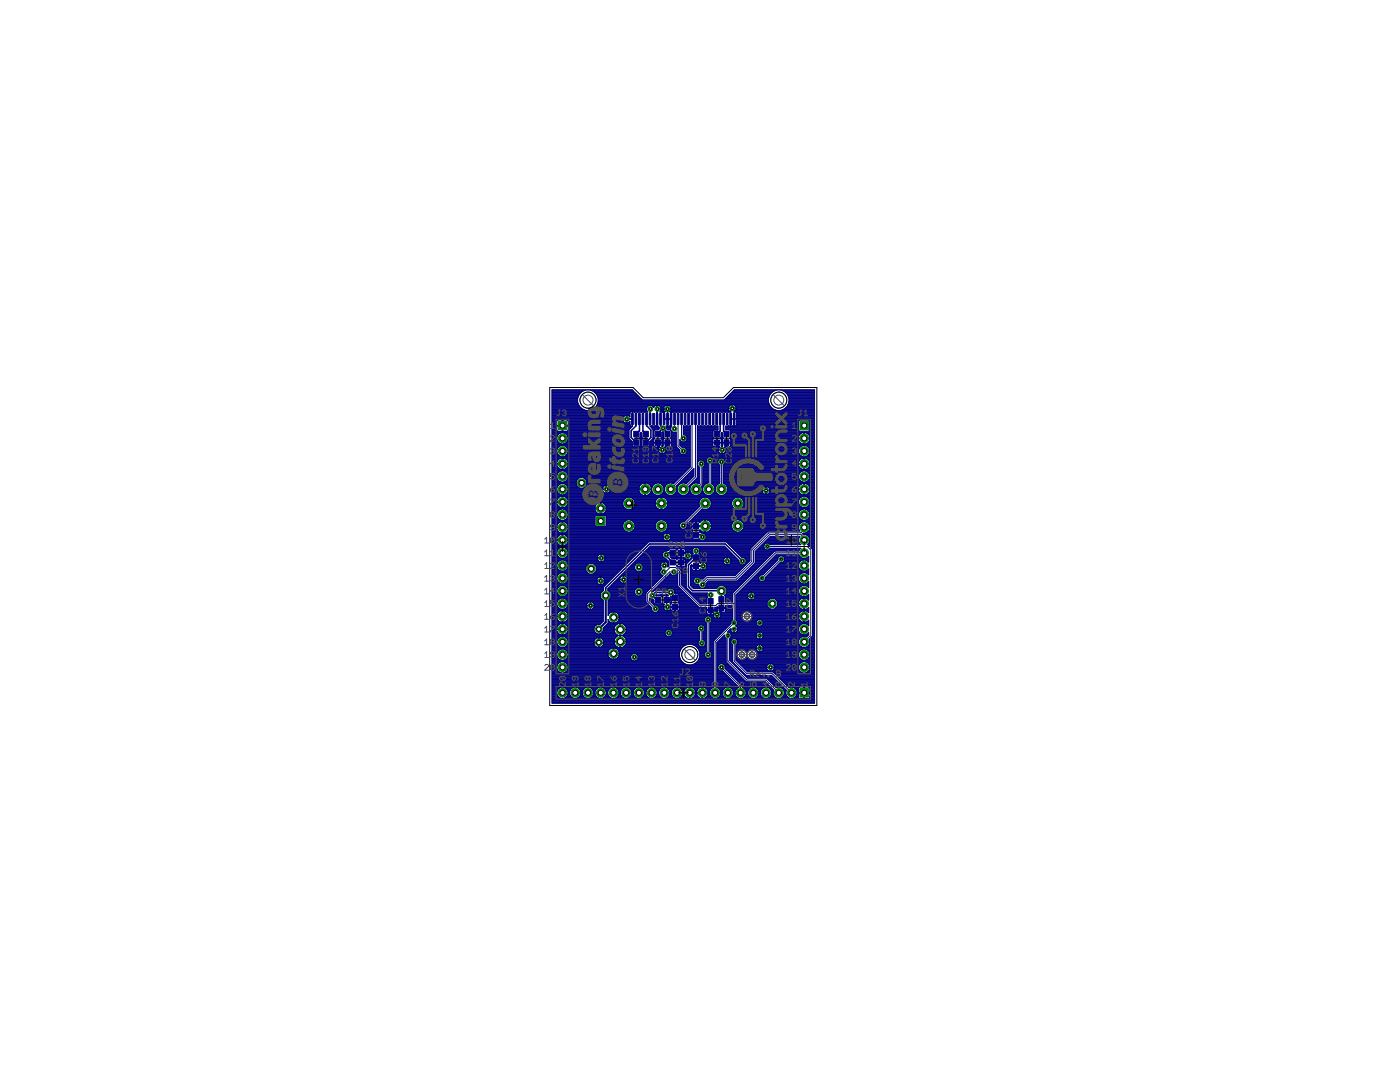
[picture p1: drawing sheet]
<svg xmlns="http://www.w3.org/2000/svg" width="279mm" height="216mm" viewBox="0 0 279 216" stroke-linecap="round" stroke-linejoin="round" font-family="sans-serif">
<g fill="#000080" stroke="#000080" stroke-width=".2">
<path d="M130.8 119.2h1.1v1h-1.1z"/>
<path d="M132.5 119.2h1.1v1h-1.1z"/>
<path d="M133.7 111.7h1.1v1h-1.1z"/>
<path d="M135.4 111.7h1.1v1h-1.1z"/>
<path d="M133.7 109.8h1.1v1h-1.1z"/>
<path d="M135.4 109.8h1.1v1h-1.1z"/>
<path d="M138.4 106.2h1v1.1h-1z"/>
<path d="M138.4 104.5h1v1.1h-1z"/>
<path d="M141.3 119.4h1v1.1h-1z"/>
<path d="M141.3 121.2h1v1.1h-1z"/>
<path d="M134.2 118.8h1v1.1h-1z"/>
<path d="M134.2 120.5h1v1.1h-1z"/>
<path d="M138.4 110.7h1v1.1h-1z"/>
<path d="M138.4 112.4h1v1.1h-1z"/>
<path d="M143.5 119.1h1v1.1h-1z"/>
<path d="M143.5 120.8h1v1.1h-1z"/>
<path d="M126 82.5h.4v2.2h-.4z"/>
<path d="M126.7 82.5h.4v2.2h-.4z"/>
<path d="M127.4 82.5h.4v2.2h-.4z"/>
<path d="M128.1 82.5h.4v2.2h-.4z"/>
<path d="M128.9 82.5h.3v2.2h-.3z"/>
<path d="M129.6 82.5h.3v2.2h-.3z"/>
<path d="M130.3 82.5h.3v2.2h-.3z"/>
<path d="M131 82.5h.3v2.2h-.3z"/>
<path d="M131.7 82.5h.3v2.2h-.3z"/>
<path d="M132.4 82.5h.3v2.2h-.3z"/>
<path d="M133.1 82.5h.3v2.2h-.3z"/>
<path d="M133.8 82.5h.3v2.2h-.3z"/>
<path d="M134.5 82.5h.3v2.2h-.3z"/>
<path d="M135.1 82.5h.4v2.2h-.4z"/>
<path d="M135.8 82.5h.4v2.2h-.4z"/>
<path d="M136.5 82.5h.4v2.2h-.4z"/>
<path d="M137.2 82.5h.4v2.2h-.4z"/>
<path d="M137.9 82.5h.4v2.2h-.4z"/>
<path d="M138.6 82.5h.4v2.2h-.4z"/>
<path d="M139.3 82.5h.4v2.2h-.4z"/>
<path d="M140 82.5h.4v2.2h-.4z"/>
<path d="M140.7 82.5h.4v2.2h-.4z"/>
<path d="M141.5 82.5h.3v2.2h-.3z"/>
<path d="M142.2 82.5h.3v2.2h-.3z"/>
<path d="M142.9 82.5h.3v2.2h-.3z"/>
<path d="M143.6 82.5h.3v2.2h-.3z"/>
<path d="M144.3 82.5h.3v2.2h-.3z"/>
<path d="M144.9 82.5h.4v2.2h-.4z"/>
<path d="M145.6 82.5h.4v2.2h-.4z"/>
<path d="M146.3 82.5h.4v2.2h-.4z"/>
<path d="M144.5 86.1h1v1.1h-1z"/>
<path d="M144.5 87.8h1v1.1h-1z"/>
<path d="M130.8 86.1h1v1.1h-1z"/>
<path d="M130.8 87.8h1v1.1h-1z"/>
<path d="M132.7 86.1h1v1.1h-1z"/>
<path d="M132.7 87.8h1v1.1h-1z"/>
<path d="M128.4 87.8h1v1.1h-1z"/>
<path d="M128.4 86.1h1v1.1h-1z"/>
<path d="M126.5 86.1h1v1.1h-1z"/>
<path d="M126.5 87.8h1v1.1h-1z"/>
<path d="M142.5 87.8h1.1v1h-1.1z"/>
<path d="M142.5 86.1h1.1v1h-1.1z"/>
</g>
<g fill="none" stroke="#000080" stroke-width=".32">
<path d="M126.2 83.6l-1.1 .1M126.9 83.6v1.4l-.9 .9v1.4l1 1M127.6 83.6v2.4l-.6 .6M128.3 83.6v2.5l.6 .5M129 83.6v1.3l.9 .9v1.5l-1 1M129.8 81.6l-.1 2M131.2 81.6l-.1 2M131.3 88.3v.6l.9 .8 1-1v-.4M131.8 83.6v1.3l1.4 1.4v.3M132.3 85.4l-1 1v.2M133.2 81.7v1.9M133.2 81.7l-.7 .6v1.3"/>
<path d="M133.2 81.7l.7 .7v1.2M143.1 88.3v.4l1 1 .9-.8v-.6M143.7 83.6v2.4l-.6 .6M144.4 83.6v2.4l.6 .6M145.8 83.6v-1.8l.3-.3 .4 .4v1.7M133 119.7v1.2l.2 .2M134.2 110.3h-.9l-.4 .4 .1 .3 1.2 1.2M134.7 119.4v-.3l-.9-.9h-3l-.6 .6 .8 .9h.3M136 112.2h.2M136 110.3h.6l.7 .7-1.3 1.2M138.9 112.9l1.4 .1M138.9 109.9v1.4l-1.5 1.4v4.4l.8 .8h5.7l.1 1.7"/>
<path d="M138.9 106.7h.9l.4 .4M140.7 105h-1.8M141.8 118.7v1.3M148.2 112l-3.5-3.5h-15.1l-8.7 8.8v1.5M133.2 121.1h1.5M133.2 121.1h.1M144 121.3v.4l-.9 .9h-.4l-.9-.9"/>
</g>
<g fill="none" stroke="#000080" stroke-width=".2">
<path d="M110.2 79.8h5.1M110.2 77.9h6.6M110.2 79.9h5.1M110.2 79.7h5.1M110.2 79.5h5.1M110.2 79.4h5.1M110.2 79.3h5.2M110.2 79.2h5.2M110.2 79h5.2M110.2 78.9h5.3M110.2 78.8h5.3M110.2 78.7h5.4"/>
<path d="M110.2 78.6h5.5M110.2 78.4h5.6M110.2 78.3h5.8M110.2 78.2h5.9M110.2 78.1h6M110.2 78h6.3M115.6 78.7a2.05 2.05 0 0 0 .6 2.9M115.6 78.7a2.09 2.09 0 0 1 3.5 0M117.8 77.9h8.4M118.1 78h8.2M118.4 78.1h8.1M118.6 78.2h8"/>
<path d="M118.7 78.3h8M118.8 78.4h8M118.9 78.6h8M119 78.7h8.1M119.1 78.7a2.05 2.05 0 0 1-.6 2.9M119.1 78.8h8.1M119.1 78.9h8.2M119.2 79h8.2M119.3 79.2h8.3M119.3 79.3h8.4M119.4 79.4h8.4M119.4 79.8h34"/>
<path d="M119.4 79.9h34M119.4 79.7h8.6M119.4 79.5h8.5M128.2 79.8l-2-2h-16v62.5h52.4v-62.5h-16l-2.1 2M144.7 79.7h8.7M144.8 79.5h8.6M144.9 79.4h8.5M145.1 79.3h8.3M145.2 79.2h8.3M145.3 79h8.2M145.4 78.9h8.2M145.5 78.8h8.1"/>
<path d="M145.7 78.7h8M145.8 78.6h8M145.9 78.4h8M146 78.3h8.1M146.2 78.2h8M146.3 78.1h8M146.4 78h8.2M146.5 77.9h8.4M153.4 79.4v.9l.3 .7 .5 .6M153.7 78.7a2.09 2.09 0 0 1 3.4 0M153.7 78.7l-.3 .7M155.9 77.9h6.7"/>
<path d="M156.2 78h6.4M156.5 78.1h6.1M156.7 78.2h5.9M156.8 78.3h5.8M156.9 78.4h5.7M157 78.6h5.6M157.1 78.7l.4 .7M157.1 78.7h5.5M157.2 78.8h5.4M157.2 78.9h5.4M157.3 79h5.3M157.3 79.2h5.3"/>
<path d="M157.4 79.3h5.2M157.4 79.4h5.2M157.5 79.8h5.1M157.5 79.4v.9l-.4 .7-.5 .6M157.5 79.9h5.1M157.5 79.7h5.1M157.5 79.5h5.1M110.2 82.2h19.1M110.2 85.8h.9M110.2 82.4h15.5M110.2 87.5h.9M110.2 88.9h1.7"/>
<path d="M110.2 86.2h15.3M110.2 98.8h18.1M110.2 96.4h4.8M110.2 95.3h.9M110.2 97.4h.9M110.2 99.2h1.4M110.2 83.8h14.1M110.2 86h1M110.2 91.1h1.8M110.2 91.4h27.6M110.2 99.1h1.6M110.2 88.6h16"/>
<path d="M110.2 90.5h1.1M110.2 89.2h1.3M110.2 85h2M110.2 86.8h1.2M110.2 88.2h1.2M110.2 90.7h1.2M110.2 84.5h.9M110.2 80.9h5.3M110.2 81.6h6M110.2 81.4h5.8M110.2 80.7h5.3M110.2 97.6h.9"/>
<path d="M110.2 97.9h.9M110.2 91.8h1.1M110.2 99.9h.9M110.2 99.8h.9M110.2 99.7h1M110.2 99.5h1.1M110.2 99.4h1.1M110.2 99.3h1.3M110.2 98.9h52.4M110.2 98.7h1.7M110.2 98.6h1.4M110.2 98.5h1.3"/>
<path d="M110.2 98.3h1.2M110.2 98.2h1.1M110.2 98.1h1M110.2 98h1M110.2 97.7h.9M110.2 97.5h.9M110.2 97.3h1M110.2 97.1h1.1M110.2 97h1.1M110.2 96.9h1.2M110.2 96.8h1.3M110.2 96.6h1.5"/>
<path d="M110.2 96.5h1.8M110.2 96.3h4.8M110.2 96.2h1.8M110.2 96.1h1.5M110.2 95.9h1.3M110.2 95.8h1.2M110.2 95.7h1.1M110.2 95.6h1M110.2 95.4h1M110.2 95.2h.9M110.2 95.1h.9M110.2 95h.9"/>
<path d="M110.2 94.8h.9M110.2 94.7h1M110.2 94.6h1M110.2 94.5h1.1M110.2 94.4h1.2M110.2 94.2h1.3M110.2 94.1h1.5M110.2 94h1.8M110.2 93.9h26.9M110.2 93.7h27M110.2 93.6h1.6M110.2 93.5h1.4"/>
<path d="M110.2 93.4h1.2M110.2 93.3h1.1M110.2 93.2h1.1M110.2 93h1M110.2 92.9h.9M110.2 92.8h.9M110.2 92.7h.9M110.2 92.5h2M110.2 92.4h.9M110.2 92.3h.9M110.2 92.2h.9M110.2 92.1h1"/>
<path d="M110.2 91.9h1.1M110.2 91.7h1.2M110.2 91.6h1.4M110.2 91.5h1.6M110.2 91.2h27.6M110.2 91h1.5M110.2 90.9h1.3M110.2 90.6h1.1M110.2 90.4h1M110.2 90.3h.9M110.2 90.1h.9M110.2 90h.9"/>
<path d="M110.2 89.9h.9M110.2 89.8h.9M110.2 89.7h1M110.2 89.5h1M110.2 89.4h1.1M110.2 89.3h1.2M110.2 89h1.4M110.2 88.8h16M110.2 88.7h16M110.2 88.5h1.5M110.2 88.3h1.3M110.2 88.1h1.1"/>
<path d="M110.2 88h1.1M110.2 87.8h1M110.2 87.7h.9M110.2 87.6h.9M110.2 87.4h.9M110.2 87.2h.9M110.2 87.1h1M110.2 87h1M110.2 86.9h1.1M110.2 86.6h1.3M110.2 86.5h1.4M110.2 86.4h1.7"/>
<path d="M110.2 86.3h15.3M110.2 85.9h.9M110.2 85.7h.9M110.2 85.6h.9M110.2 85.4h.9M110.2 85.3h.9M110.2 85.2h.9M110.2 85.1h.9M110.2 84.8h.9M110.2 84.7h.9M110.2 84.6h.9M110.2 84.3h.9"/>
<path d="M110.2 84.2h.9M110.2 84.1h.9M110.2 84h.9M110.2 83.9h1M110.2 83.5h14.1M110.2 83.4h14.1M110.2 83.3h14.2M110.2 83.1h14.3M110.2 83h14.4M110.2 82.9h14.6M110.2 82.8h15.5M110.2 82.7h15.5"/>
<path d="M110.2 82.5h15.5M110.2 82.3h15.6M110.2 82.1h19M110.2 81.9h18.9M110.2 81.8h6.5M110.2 81.7h6.3M110.2 81.3h5.7M110.2 81.2h5.6M110.2 81.1h5.5M110.2 81h5.4M110.2 80.6h5.2M110.2 80.5h5.2"/>
<path d="M110.2 80.4h5.1M110.2 80.2h5.1M110.2 80.1h5.1M110.2 80h5.1M111.1 92.5h2.3M111.1 92.6h2.3M111.1 92.6v.2M111.1 85.9v-.9h2.3v.9M111.1 84v.9h2.3v-.9M111.1 99.9v.2M111.1 92.8l.2 .4M111.1 87.2l.2 .9"/>
<path d="M111.1 83.9v.1M111.3 99.5l-.2 .4M111.3 93.2l.1 .1M111.3 97a1.14 1.14 0 0 0 .3 1.6M111.3 97a1.15 1.15 0 0 1 1.9 0M111.3 95.7a1.15 1.15 0 0 0 1.6 .3M111.3 88.1l.7 .5M111.4 93.3l.8 .4M111.4 91.8l-.3 .7M111.4 83.8l-.3 .1M111.5 99.3l-.2 .2M111.6 89.1a1.13 1.13 0 0 0-.5 1.1 1.13 1.13 0 0 0 .9 .9h25.8"/>
<path d="M111.6 98.6l.4 .1 .9-.1M111.6 89.1l.4-.2 .9 .2M111.6 86.5l-.5 .7M111.6 86.5l.4-.1 .9 .1M111.6 99.2l-.1 .1M111.8 91.5l.4-.1v2.3M111.8 91.5l-.4 .3M112.2 99l-.6 .2M112.2 99h.1M112.2 93.7h.1M112.2 85.8h.1M112.2 99.2h.1"/>
<path d="M112.2 83.8v2.3h-.8l-.3-.2M112.2 99v2.3a1.15 1.15 0 0 1-1.1-1.1M112.2 86h.1M112.2 99.1h.1M112.2 84.5h.1M112.2 91.8h.1M112.2 99.9h.1M112.2 99.8h.1M112.2 99.7h.1M112.2 99.5h.1M112.2 99.4h.1M112.2 99.3h.1"/>
<path d="M112.2 93.6h.1M112.2 93.5h.1M112.2 93.4h.1M112.2 93.3h.1M112.2 93.2h.1M112.2 93h.1M112.2 92.9h.1M112.2 92.8h.1M112.2 92.7h.1M112.2 92.4h.1M112.2 92.3h.1M112.2 92.2h.1"/>
<path d="M112.2 92.1h.1M112.2 91.9h.1M112.2 91.7h.1M112.2 91.6h.1M112.2 91.5h.1M112.2 85.9h.1M112.2 85.7h.1M112.2 85.6h.1M112.2 85.4h.1M112.2 85.3h.1M112.2 85.2h.1M112.2 85.1h.1"/>
<path d="M112.2 84.8h.1M112.2 84.7h.1M112.2 84.6h.1M112.2 84.3h.1M112.2 84.2h.1M112.2 84.1h.1M112.2 84h.1M112.2 83.9h.1M112.3 83.8v2.3h.8l.3-.2M112.3 99v2.3l.4-.1M112.3 99h.1M112.3 99l.6 .2"/>
<path d="M112.3 93.7h.1M112.3 85h13.5M112.3 92.5h25.5M112.5 96.5h2.5M112.5 96.2h2.5M112.5 94h24.4M112.6 98.7h15.5M112.6 88.9h13.6M112.6 86.4h12.9M112.6 99.1h47.6M112.7 93.6h24.6M112.7 91.5l-.4-.1v2.3"/>
<path d="M112.7 91.5l.4 .3M112.7 91.5h25.1M112.8 88.5h13.4M112.8 96.6h2.2M112.8 91h25M112.8 96.1h2.2M112.8 94.1h24M112.9 99.2l.3 .3M112.9 98.6h15M112.9 99.2h18.9M112.9 94.1a1.14 1.14 0 0 0-1.5 .2 1.14 1.14 0 0 0-.1 1.4M112.9 89.1l.3 .3 .2 .8"/>
<path d="M112.9 94.1l.5 .8M112.9 86.5l.5 .7M112.9 89h13.4M112.9 86.5h12.6M112.9 93.5h24.5M112.9 91.6h24.9M113 90.9h24.8M113 88.3h13.2M113 98.5h14.8M113 96.8h2M113 95.9h2M113 94.2h23.7"/>
<path d="M113 89.2h17.7M113 86.6h12.5M113.1 99.3h12M113.1 93.4h24.5M113.1 91.7h24.7M113.1 88.2h13.1M113.1 90.7h24.7M113.1 96.9h2M113.1 98.3h7.6M113.1 95.8h2M113.1 94.4h23.5M113.1 89.3h18.4"/>
<path d="M113.1 83.8l.3 .2M113.1 91.8l.3 .7M113.1 93.3l-.8 .4M113.1 86.8h12.4M113.2 99.4h11.6M113.2 93.3h24.5M113.2 91.8h24.6M113.2 97l.2 .4M113.2 95.7l-.3 .3M113.2 88.1l-.7 .5M113.2 97h2.1M113.2 95.7h2.1"/>
<path d="M113.2 94.5h23.3M113.2 90.6h22.8M113.2 88.1h12.9M113.2 98.2h7.3M113.2 89.4h18.3M113.2 86.9h12.3M113.2 99.5l.2 .4M113.2 93.2l-.1 .1M113.2 99.5h11.5M113.2 93.2h24.6M113.2 88h12.8M113.3 90.5h18.6"/>
<path d="M113.3 98.1h7.1M113.3 97.1h2.1M113.3 95.6h2.1M113.3 94.6h23.1M113.3 91.9h24.5M113.3 89.5h18.1M113.3 87h12.2M113.3 86h12.2M113.3 99.7h11.2M113.3 98h7M113.3 97.3h2.2M113.3 95.4h2.2"/>
<path d="M113.3 94.7h22.9M113.3 93h24.5M113.3 90.4h18.4M113.3 89.7h18.1M113.3 87.8h12.6M113.3 92.1h24.5M113.3 87.1h12.2M113.3 83.9h11M113.3 97.4h7M113.3 99.8h11.2M113.3 90.3h18.3M113.3 87.7h12.5"/>
<path d="M113.4 87.5h12.1M113.4 95.3h22.2M113.4 87.2v.5M113.4 94.9v.4M113.4 97.4v.5M113.4 97.9l-.5 .7M113.4 95.3l-.2 .4M113.4 87.7l-.2 .4M113.4 90.2l-.5 .8-.4 .1M113.4 97.6h15.3M113.4 97.9h6.8M113.4 97.7h6.8"/>
<path d="M113.4 97.5h6.8M113.4 95.2h22.3M113.4 95.1h22.5M113.4 95h22.6M113.4 94.8h22.7M113.4 92.9h24.4M113.4 92.2h24.4M113.4 90.1h18.1M113.4 90h18M113.4 89.9h18M113.4 89.8h18.7M113.4 87.6h12.2"/>
<path d="M113.4 87.4h12.1M113.4 87.2h12.1M113.4 99.9v.2M113.4 92.8l-.2 .4M113.4 99.9h11M113.4 92.8h24.4M113.4 92.3h24.4M113.4 85.9h12.1M113.4 85.8h12.1M113.4 92.6v.2M113.4 84.5h12.3M113.4 92.7h24.4"/>
<path d="M113.4 92.4h24.4M113.4 85.7h12.2M113.4 85.6h12.3M113.4 85.4h12.5M113.4 85.3h12.6M113.4 85.2h12.7M113.4 85.1h12.8M113.4 84.8h12.4M113.4 84.7h12.3M113.4 84.6h12.3M113.4 84.3h11.3M113.4 84.2h11.1"/>
<path d="M113.4 84.1h11M113.4 84h11M115 95.9v.9M115 96.8l.6 .6M115.6 95.3l-.6 .6M116.2 81.6l.7 .3h.8l.8-.3M116.5 95.3l.6 .6M116.6 97.3h3.7M116.6 95.4h18.9M116.7 95.6h18.7M116.8 97.1h3.6M116.9 97h3.6"/>
<path d="M116.9 95.7h18.4M117 96.9h3.7M117 95.8h18.1M117.1 96.4h11.3M117.1 95.9v.9M117.1 96.8l-.6 .6M117.1 96.8h10.7M117.1 96.6h10.8M117.1 96.5h11M117.1 96.3h17.6M117.1 96.2h17.7M117.1 96.1h17.8"/>
<path d="M117.1 95.9h17.9M117.9 81.8h11.2M118.2 81.7h10.8M118.5 81.6h10.5M118.6 81.4h10.4M118.7 81.3h10.4M118.9 81.2h10.2M119 81.1h10.3M119.1 81h10.3M119.1 80.9h11.9M119.2 80.7h26.8M119.2 80.6h34.3"/>
<path d="M119.3 80.5h34.2M119.3 80.4h34.1M119.4 80.2h34M119.4 80.1h34M119.4 80h34M120.2 97.7v.2M120.2 97.9l.1 .1M120.3 97.2l-.1 .4h1.6l-.1-.4M120.5 97l.5-.2v1.6l-.4-.1-.3-.3M120.5 97l-.2 .2M121 97.4h.1M121 97.9h.1"/>
<path d="M121 98.3h.1M121 98.2h.1M121 98.1h.1M121 98h.1M121 97.7h.1M121 97.5h.1M121 97.3h.1M121 97.1h.1M121 97h.1M121 96.9h.1M121.3 96.9h6.4M121.3 98.3h6.4"/>
<path d="M121.5 97l-.4-.2v1.6l.3-.1 .3-.3M121.5 97l.2 .2M121.5 98.2h6.1M121.5 97h6.1M121.6 97.1h6M121.6 98.1h6M121.7 98h5.8M121.7 97.3h5.8M121.8 97.4h5.7M121.8 97.9l-.1 .1M121.8 97.9h5.7M121.8 97.7v.2"/>
<path d="M121.8 97.7h5.7M121.8 97.5h5.7M124.3 83.7h.1M124.3 83.7v.2M124.3 83.4v.2M124.3 83.9l.4 .4M124.4 83.3l.3-.3 .3-.1v1.6M124.4 83.3l-.1 .1M124.7 84.3l.3 .2M125 83.8h.1M125 84.3h.1M125 84.2h.1"/>
<path d="M125 84.1h.1M125 84h.1M125 83.9h.1M125 83.5h.1M125 83.4h.1M125 83.3h.1M125 83.1h.1M125 83h.1M125 82.9h.1M125.3 82.9h-.2v1.6M125.3 82.9h.4M125.4 84.3l-.2 .2"/>
<path d="M125.5 84.3h.2M125.5 87.5l.7 .6v.9l.2 .2M125.5 85.8v1.7M125.5 83h.2M125.6 84.2h.1M125.7 83.1h.1M125.7 83.6v.1h-1.4M125.7 84.1l.1 .7M125.7 84.1l-.3 .2M125.7 84.1h.1M125.8 84.8v.2M125.8 82.3l-.1 .9-.4-.3"/>
<path d="M125.8 85h.5l-.8 .8M125.9 99.3h5.5M126 82.2l-.2 .1M126.2 82.2v2.8M126.2 82.4h.1M126.2 83.8h.1M126.2 85h.1M126.2 84.5h.1M126.2 99.4h5M126.2 84.8h.1M126.2 84.7h.1M126.2 84.6h.1"/>
<path d="M126.2 84.3h.1M126.2 84.2h.1M126.2 84.1h.1M126.2 84h.1M126.2 83.9h.1M126.2 83.5h.1M126.2 83.4h.1M126.2 83.3h.1M126.2 83.1h.1M126.2 83h.1M126.2 82.9h.1M126.2 82.8h.1"/>
<path d="M126.2 82.7h.1M126.2 82.5h.1M126.2 82.3h.1M126.2 83.6h-.3M126.2 83.6h-16M126.3 99.5h4.8M126.4 82.2h2.9M126.4 99.7h4.6M126.6 99.8h4.3M126.6 99.9h4.3M126.7 87.4l2.4 .1M126.7 87.4v.1"/>
<path d="M127.5 97.7h2.5M127.5 97.7l.1 .4M127.5 97.5h2.5M127.6 98.1l.3 .5M127.6 97.1l-.1 .4M127.7 89h.5M127.7 87.4h.5M127.7 87.6h.4M127.8 88.9h.3M127.8 88.6h.3M127.8 86.8h.3M127.8 88.2h.3"/>
<path d="M127.8 88.8h.3M127.8 88.7h.3M127.8 88.5h.3M127.8 88.3h.3M127.8 88.1h.3M127.8 88h.3M127.8 87.8h.3M127.8 87.7h.3M127.8 87.2h.3M127.8 87.1h.3M127.8 87h.3M127.8 86.9h.3"/>
<path d="M127.8 86.6h.3M127.8 86.5h.3M127.8 86.4h.3M127.9 98.6l.2 .1M127.9 96.6l-.3 .5M127.9 86.3l.2 .1v.9l.2 .2-.2 .2v1.3l.2 .2M127.9 86.3l-.1 .1v.9l-.2 .1 .2 .3v1.3l-.2 .2M127.9 86.3h.1M128.1 98.7l.6 .2M128.7 98.9h.1M128.7 96.4l-.8 .2M128.7 96.4h.1"/>
<path d="M128.7 98.8h.1M128.7 96.4v2.5M128.7 97.4h.1M128.7 97.9h.1M128.7 98.7h.1M128.7 98.6h.1M128.7 98.5h.1M128.7 98.3h.1M128.7 98.2h.1M128.7 98.1h.1M128.7 98h.1M128.7 97.7h.1"/>
<path d="M128.7 97.5h.1M128.7 97.3h.1M128.7 97.1h.1M128.7 97h.1M128.7 96.9h.1M128.7 96.8h.1M128.7 96.6h.1M128.7 96.5h.1M128.8 98.9h.1M128.8 96.4v2.5M128.8 96.4h.1M128.8 97.6h1.3"/>
<path d="M128.8 96.4l.8 .2M129.1 96.4h5.4M129.1 81.2a.74 .74 0 0 0 .2 1M129.2 98.8h33.4M129.4 96.5h1.3M129.4 98.7h1.3M129.6 96.6l.3 .5M129.6 98.6l-.8 .3M129.6 98.6h.9M129.6 96.6h.9M129.6 89h.9M129.6 80.9l-.5 .3"/>
<path d="M129.7 88.9h.8M129.7 88.6h.8M129.7 88.2h.8M129.7 88.8h.8M129.7 88.7h.8M129.7 88.5h.8M129.7 88.3h1.5M129.7 96.8h.7M129.7 98.5h.7M129.7 88.1h.8M129.8 85.1h1.6M129.8 98.3h.5"/>
<path d="M129.8 96.9h.5M129.8 88h.7M129.9 97h.3M129.9 98.2h.3M129.9 85.2h1.6M129.9 97.1l.1 .4M129.9 98.1l-.3 .5M129.9 80.9l.5 .3M129.9 97.1h.3M129.9 98.1h.3M130 98h.1M130 97.3h.1"/>
<path d="M130 87.8h.5M130 85h.1M130 97.4h.1M130 97.9h.1M130 85.3h1.6M130 97.7l-.1 .4M130 97.7h.1M130 97.5h.1M130.1 97.4l.2 .9M130.1 87.7h.4M130.1 81h.6M130.1 85.4h1.5"/>
<path d="M130.2 87.6h.3M130.2 85.6h1.4M130.3 98.3l.7 .5M130.3 81.1h.3M130.3 87.5h.3M130.3 86.2h.2M130.3 86h.2M130.3 86.8h.2M130.3 87.5l-.6 .6v.9l-.2 .2M130.3 87.4h.3M130.3 87.2h.2M130.3 87.1h.2"/>
<path d="M130.3 87h.2M130.3 86.9h.2M130.3 86.6h.2M130.3 86.5h.2M130.3 86.4h.2M130.3 86.3h.2M130.3 85.9h.2M130.3 85.7h1.1M130.4 81.2h.1M130.5 87.7v.5h.7v1h-.5M130.5 87.6v.1M130.5 89.1l.2 .1"/>
<path d="M130.7 87.5l-.2 .1M130.7 87.4h.1M130.7 85.8l-.2 .2v1.3l.2 .1M130.7 85h.1M130.9 99.8l-.1 .3M131 96.4l-.7 .5-.2 .5M131.1 83.6h.1M131.1 82.4h.1M131.1 83.8h.1M131.1 85h.1M131.1 84.5h.1M131.1 80.9h.1"/>
<path d="M131.1 81.4h.1M131.1 84.8h.1M131.1 84.7h.1M131.1 84.6h.1M131.1 84.3h.1M131.1 84.2h.1M131.1 84.1h.1M131.1 84h.1M131.1 83.9h.1M131.1 83.5h.1M131.1 83.4h.1M131.1 83.3h.1"/>
<path d="M131.1 83.1h.1M131.1 83h.1M131.1 82.9h.1M131.1 82.8h.1M131.1 82.7h.1M131.1 82.5h.1M131.1 82.3h.1M131.1 82.1h.1M131.1 81.9h.1M131.1 81.8h.1M131.1 81.7h.1M131.1 81.3h.1"/>
<path d="M131.1 81.2h.1M131.1 81.1h.1M131.1 81h.1M131.2 80.8v1.4h-.1M131.2 88.9h.2M131.2 88.6h.2M131.2 89.2h.2M131.2 80.8h.1M131.2 89h.2M131.2 88.8h.2M131.2 88.7h.2M131.2 88.5h.2"/>
<path d="M131.2 80.8l.6 .3 .2 .5M131.3 80.9h1.8M131.4 88.3h1.7M131.4 89.7h1.6M131.4 89.8h1.6M131.4 89.8l.2 .5M131.4 89.7h.1M131.4 89.8h.1M131.5 89.4l-.1 .3M131.5 96.4l.8 .5 .2 .5M131.6 85.3l-.2-.3h-1.7l.6 .6v1.9M131.6 85.6l-.3 .2h-1"/>
<path d="M131.6 90.3l.5 .2M131.6 85.3v.3M131.6 81h1.2M131.7 81.1h.9M131.8 82.1h.7M131.8 81.2h.7M131.8 96.5h1.5M131.9 98.7h1.3M131.9 81.9h.6M131.9 81.3h.6M131.9 99.2l.8 .2 .4 .4M131.9 99.2l-.6 .2-.4 .4"/>
<path d="M131.9 99.2v2.5a1.2 1.2 0 0 1-1-.6M131.9 81.4h.5M131.9 99.9h.2M131.9 99.8h.2M131.9 99.7h.2M131.9 99.5h.2M131.9 99.4h.2M131.9 99.3h.2M131.9 81.8h.5M132 81.7h-.9v3.3M132 81.7l-.3 .5h.6M132 81.6h.1"/>
<path d="M132 81.7h.4M132 87.5h.5M132 87.4h.5M132 96.6h1.1M132.1 98.6h1M132.1 86.3v1l-.2 .1 .2 .3M132.1 86.3l.3-.1v1.1l.2 .1-.2 .2M132.1 99.2v2.5M132.1 86.8h.3M132.1 87.6h.3M132.1 87.2h.3M132.1 87.1h.3"/>
<path d="M132.1 87h.3M132.1 86.9h.3M132.1 86.6h.3M132.1 86.5h.3M132.1 86.4h.3M132.1 86.3h.3M132.1 89v-.6h-1.6v.7M132.1 87.7v.5h-.7v1h.2l-.1 .2M132.1 89v1.5M132.1 88.6h.3M132.1 89.2h.1M132.1 88.2h.3"/>
<path d="M132.1 90.4h.1M132.1 90.3h.1M132.1 90.1h.1M132.1 90h.1M132.1 89.9h.1M132.1 89.7h.1M132.1 89.5h.1M132.1 89.4h.1M132.1 89.3h.1M132.1 89h.1M132.1 88.8h.3M132.1 88.7h.3"/>
<path d="M132.1 88.5h.3M132.1 88.1h.3M132.1 88h.3M132.1 87.8h.3M132.1 87.7h.3M132.2 96.8h.7M132.2 99.2h27.7M132.2 98.5h.7M132.2 89v1.5M132.2 89.8h3.4M132.2 89h.2v-.6h1.6v.7M132.3 98.3h.5"/>
<path d="M132.3 96.9h.5M132.3 98.3l-.8 .5M132.4 87.7v.5h.7v1h-.4l.2 .2M132.4 98.2h.4M132.4 97h.4M132.4 88.9l-.3 .1M132.4 81.7l.2 .5h-.9M132.4 81.7h1.6M132.4 87.6v.1M132.4 81.6h.1M132.4 97.1h.3M132.4 90.5h-.3"/>
<path d="M132.4 90.5h3.4M132.4 98.1h.3M132.4 81.4v.2M132.5 98h.2M132.5 97.3h.2M132.5 83.6h1.4M132.5 82.2v1.4h1.4M132.5 97.4l-.2 .9M132.5 82.4h.1M132.5 97.4h.1M132.5 97.6h.1M132.5 97.9h.1"/>
<path d="M132.5 97.7h.1M132.5 97.5h.1M132.5 83.5h.1M132.5 83.4h.1M132.5 83.3h.1M132.5 83.1h.1M132.5 83h.1M132.5 82.9h.1M132.5 82.8h.1M132.5 82.7h.1M132.5 82.5h.1M132.5 82.3h.1"/>
<path d="M132.6 99.3h7.7M132.6 97.4l.2 .9M132.7 90.4h3M132.8 99.4h7.2M132.8 90.3h2.9M132.8 98.3l.8 .5M132.8 89.3h2.3M132.9 90.1h2.7M132.9 89.4l.1 .3M132.9 89.4h2.4M132.9 99.5h7M132.9 85h1.2l-.3 .4"/>
<path d="M132.9 85h.1M132.9 85l.1 .6M132.9 90h2.7M132.9 89.9h2.7M132.9 89.5h2.5M132.9 85.1h1.1M133 89.7h.1M133 89.8h.1M133 89.8l-.2 .5-.4 .2M133 89.7h2.5M133 99.7h6.8M133 85.2h.9"/>
<path d="M133 85.6l.3 .2h.6M133 85.6h.8M133 85.4h.8M133 85.3h.9M133.1 99.8l.1 .3M133.1 99.8h6.6M133.1 88.9h.2M133.1 88.6h.2M133.1 89.2h.2M133.1 80.8h.1M133.1 80.8l-.4 .2-.3 .4M133.1 89h.2"/>
<path d="M133.1 88.8h.2M133.1 88.7h.2M133.1 88.5h.2M133.1 80.8v1.4h.1v-1.4M133.1 80.9h.1M133.1 81.4h.1M133.1 82.1h.1M133.1 81.9h.1M133.1 81.8h.1M133.1 81.7h.1M133.1 81.3h.1M133.1 81.2h.1"/>
<path d="M133.1 81.1h.1M133.1 81h.1M133.2 99.9h6.4M133.2 85.7h.6M133.2 82.2v2.8M133.2 82.4h.1M133.2 83.8h.1M133.2 85h.1M133.2 84.5h.1M133.2 84.8h.1M133.2 84.7h.1M133.2 84.6h.1"/>
<path d="M133.2 84.3h.1M133.2 84.2h.1M133.2 84.1h.1M133.2 84h.1M133.2 83.9h.1M133.2 83.5h.1M133.2 83.4h.1M133.2 83.3h.1M133.2 83.1h.1M133.2 83h.1M133.2 82.9h.1M133.2 82.8h.1"/>
<path d="M133.2 82.7h.1M133.2 82.5h.1M133.2 82.3h.1M133.2 80.8h.1M133.3 80.8l.5 .3 .2 .5M133.3 88.3h1.7M133.3 80.9h12.4M133.6 96.4l-.8 .5-.2 .5M133.6 81h12M133.8 81.1h11.7M133.8 89.2h1.2M133.8 85.4l.1 .5-.1-.1"/>
<path d="M133.9 82.1h11.7M133.9 81.2h11.5M133.9 87.5h1.1M133.9 82.2v2.8M133.9 82.4h.1M133.9 83.8h.1M133.9 85h.1M133.9 84.5h.1M133.9 87.4h1.1M133.9 84.8h.1M133.9 84.7h.1M133.9 84.6h.1"/>
<path d="M133.9 84.3h.1M133.9 84.2h.1M133.9 84.1h.1M133.9 84h.1M133.9 83.9h.1M133.9 83.5h.1M133.9 83.4h.1M133.9 83.3h.1M133.9 83.1h.1M133.9 83h.1M133.9 82.9h.1M133.9 82.8h.1"/>
<path d="M133.9 82.7h.1M133.9 82.5h.1M133.9 82.3h.1M133.9 81.9h11.6M133.9 81.3h11.5M134 86.2h.1M134 86h.1M134 86.8h1M134 89.1l-.2 .1M134 81.4h20.1M134 89h1M134 87.2h1"/>
<path d="M134 87.1h1M134 87h1M134 86.9h1M134 86.6h1M134 86.5h1M134 86.4h1M134 86.3h.4M134 81.8h11.4M134 81.6h.1M134 87.6h1M134 81.7h11.4M134 87.7v.5h-.7v1h.5"/>
<path d="M134 87.7l-.2-.3 .2-.1v-1.3a.77 .77 0 0 0 1 .2v2.9l.7 .7-.1 .3M134 88.9h1M134 88.6h1M134 88.2h1M134 88.8h1M134 88.7h1M134 88.5h1M134 88.1h1M134 88h1M134 87.8h1M134 87.7h1M134.1 96.4l.3 .1"/>
<path d="M134.1 82.2h.2M134.3 82.2v.1M134.3 82.2h11.1M134.4 96.5h.1M134.4 98.7h1.4M134.6 98.6h1M134.6 83.6v2M134.7 98.5h.8M134.8 86.3h.2M134.8 98.3h.6M134.9 98.2h.4M134.9 97.1h.4"/>
<path d="M134.9 97h.4M135 98.1h.3M135 98h.2M135 97.3h.2M135 97.4h.1M135 97.4a1.25 1.25 0 0 1-.9 1.4M135 97.6h.1M135 97.9h.1M135 97.7h.1M135 97.5h.1M135.1 96.9h.3M135.1 97.4l.2 .9"/>
<path d="M135.2 96.8h.3M135.3 96.6h.3M135.3 83.6v5.4l1.1 1M135.3 98.3l.8 .5M135.4 96.5h.4M135.6 96.4h1.5M135.6 90.1l.4 .5 .2 .1M135.7 96.3h1.5M135.7 88.6h2.1M135.7 88.8l.5 .5a.73 .73 0 0 1 .9 .8M135.7 88.2h2.1M135.7 87.7l.3 .4"/>
<path d="M135.7 87.7v1.1M135.7 88.8h2.1M135.7 88.7h2.1M135.7 88.5h2.1M135.7 88.3h2.1M135.7 88.1h.3M135.7 88h.1M135.7 87.8h.1M135.7 87.7h.1M135.8 96.2h1.5M135.8 88.9h2M135.9 96.1h1.5"/>
<path d="M135.9 89h1.9M136 88.1l.2 .1M136 83.6v3.5l.4 .4M136 95.9h1.6M136 89.2h1.8M136.1 96.4l-.8 .5-.2 .5M136.1 95.8h1.6M136.3 95.7h1.5M136.4 85.8h1.4M136.4 86.2h1.4M136.4 86h1.4M136.4 85h1.4"/>
<path d="M136.4 86.6h1.4M136.4 86.5h1.4M136.4 86.4h1.4M136.4 86.3h1.4M136.4 85.9h1.4M136.4 85.7h1.4M136.4 85.6h1.4M136.4 85.4h1.4M136.4 85.3h1.4M136.4 85.2h1.4M136.4 85.1h1.4M136.4 95.6h1.5"/>
<path d="M136.4 85v1.7a.71 .71 0 0 1 .7 .9M136.5 95.4h1.5M136.6 89.3h1.2M136.6 86.8h1.2M136.6 96.4l.3 .1M136.6 95.3h1.6M136.8 95.2h1.5M136.8 88.1l-.3 .1M136.8 88.1h1M136.8 90.6h1M136.8 89.4h1M136.8 86.9h1"/>
<path d="M136.9 95.1h1.5M136.9 90.5h.9M136.9 96.5h.1M136.9 88h.9M136.9 98.7h1.4M136.9 89.5h.9M136.9 87h.9M137 87.9l-.2 .2M137 90.4l-.5 .3M137 95h1.5M137 85h.1M137 90.4h.8"/>
<path d="M137 89.7h.8M137 87.8h.8M137 87.1h.8M137.1 90.3h.7M137.1 87.7h.7M137.1 89.8h.7M137.1 87.2h.7M137.1 87.5h.7M137.1 87.6l-.1 .3M137.1 90.1l-.1 .3M137.1 90.1h.7M137.1 90h.7"/>
<path d="M137.1 89.9h.7M137.1 87.6h.7M137.1 87.4h.7M137.1 94.8h1.4M137.1 98.6h1M137.2 94.7h1.3M137.2 98.5h.8M137.4 94.6h1.1M137.4 98.3h.5M137.4 98.2h.4M137.5 97.1h.3M137.5 97h.3"/>
<path d="M137.5 94.5h1M137.5 98.1h.3M137.5 98h.2M137.5 97.3h.2M137.6 97.4h.1M137.6 97.4a1.25 1.25 0 0 1-1 1.4M137.6 97.6h.1M137.6 97.9h.1M137.6 97.7h.1M137.6 97.5h.1M137.6 96.9h.3M137.6 94.4h.9"/>
<path d="M137.7 97.4l.2 .9M137.7 85l.1 8.2-3.4 3.3M137.7 94.2h.8M137.7 96.8h.3M137.8 96.6h.4M137.8 94.1h.7M137.9 98.3l.8 .5M138 96.5h.4M138 94h.5M138.1 93.9h.4M138.1 96.4h1.5M138.1 83.6v9.7l-4.3 4.3"/>
<path d="M138.2 96.3h1.4M138.2 93.7h.3M138.3 96.2h1.3M138.3 93.6h.2M138.4 93.5h.1M138.5 96.1h1.1M138.5 93.5v1.5l-1.6 1.5M138.5 93.5l-3.6 3.5 .1 .4M138.6 95.9h1M138.7 96.4l-.8 .5-.2 .5M138.7 95.8h.9M138.8 83.6v11.6l-2.4 2.4"/>
<path d="M138.8 95.7h.8M138.9 95.6h.7M139 95.4h.6M139.1 96.4l.4 .1M139.2 85.8h4.1M139.2 87.5l5.2-.1-.2 .2M139.2 88.9h3M139.2 86.2h3.1M139.2 95.3h.4M139.2 85h4.1v.8h-.9l-.1 .2v1.2l.1 .2h1.4l.1-.2v-.8M139.2 86h3.1M139.2 91.1h21"/>
<path d="M139.2 91.4h2M139.2 88.6h3M139.2 90.5h4.7M139.2 89.2h4.4l-.2 .2M139.2 95.3l-1.7 1.7 .1 .4M139.2 86.8h3.1M139.2 88.2h3M139.2 90.7h20.4M139.2 91.8h.5M139.2 95.2h.4M139.2 95.1h.4M139.2 95h.4"/>
<path d="M139.2 94.8h.4M139.2 94.7h.4M139.2 94.6h.4M139.2 94.5h.4M139.2 94.4h.4M139.2 94.2h.4M139.2 94.1h.4M139.2 94h.4M139.2 93.9h.4M139.2 93.7h.4M139.2 93.6h.4M139.2 93.5h.4"/>
<path d="M139.2 93.4h.4M139.2 93.3h.4M139.2 93.2h.3M139.2 93h.2M139.2 92.9h.1M139.2 92.8h.1M139.2 92.7h.1M139.2 92.5h.1M139.2 92.4h.1M139.2 92.3h.1M139.2 92.2h.1M139.2 92.1h.2"/>
<path d="M139.2 91.9h.3M139.2 91.7h1.8M139.2 91.6h1.8M139.2 91.5h1.9M139.2 91.2h2.2M139.2 91h20.7M139.2 90.9h20.6M139.2 90.6h20.3M139.2 90.4h4.4M139.2 90.3h4.3M139.2 90.1h4.2M139.2 90h4.2"/>
<path d="M139.2 89.9h4.1M139.2 89.8h4.9M139.2 89.7h4.1M139.2 89.5h4.2M139.2 89.4h4.2M139.2 89.3h4.3M139.2 89h3.1M139.2 88.8h3M139.2 88.7h3M139.2 88.5h3M139.2 88.3h3.8M139.2 88.1h3"/>
<path d="M139.2 88h3M139.2 87.8h3M139.2 87.7h3M139.2 87.6h3.1M139.2 87.4h3.2M139.2 87.2h3.1M139.2 87.1h3.1M139.2 87h3.1M139.2 86.9h3.1M139.2 86.6h3.1M139.2 86.5h3.1M139.2 86.4h3.1"/>
<path d="M139.2 86.3h3.1M139.2 85.9h3.1M139.2 85.7h4.1M139.2 85.6h4.1M139.2 85.4h4.1M139.2 85.3h4.1M139.2 85.2h4.1M139.2 85.1h4.1M139.2 85v10.3M139.4 96.5h.1M139.5 96.5l.1-3.3a.75 .75 0 0 1-.3-1.1 .75 .75 0 0 1 1.2 0 .75 .75 0 0 1-.2 1.1v3.6l-.3 .2 .1 .4M139.5 98.7h1.4"/>
<path d="M139.7 98.6h1M139.8 98.5h.8M139.8 85h.1M139.9 98.3h.5M139.9 92.5v4.1l-1 1M140 98.2h.4M140 97.1h.3M140 97h.4M140 98.1h.3M140.1 98h.2M140.1 97.3h.2M140.1 97.4h.1"/>
<path d="M140.1 97.4a1.25 1.25 0 0 1-1 1.4M140.1 97.6h.1M140.1 97.9h.1M140.1 91.8h.9M140.1 97.7h.1M140.1 97.5h.1M140.1 96.9h.4M140.2 97.4a1.25 1.25 0 0 0 1 1.4M140.3 95.3h1.1M140.3 96.8h.3M140.3 96.6h.4M140.3 96.5h.6"/>
<path d="M140.3 96.3h1.1M140.3 96.2h1.1M140.3 96.1h1.1M140.3 95.9h1.1M140.3 95.8h1.1M140.3 95.7h1.1M140.3 95.6h1.1M140.3 95.4h1.1M140.3 95.2h1.1M140.3 95.1h1.1M140.3 95h1.1M140.3 94.8h1.1"/>
<path d="M140.3 94.7h1.1M140.3 94.6h1.1M140.3 94.5h1.1M140.3 94.4h1.1M140.3 94.2h1.1M140.3 94.1h1.1M140.3 94h1.1M140.3 93.9h1.1M140.3 93.7h1.1M140.3 93.6h1.1M140.3 93.5h1.1M140.3 93.4h1.1"/>
<path d="M140.3 93.3h1.1M140.4 93.2h1M140.4 91.9h.6M140.5 93h.9M140.5 92.1h.5M140.5 85h.1M140.6 92.9h.8M140.6 92.2h.4M140.6 92.8h.8M140.6 92.3h.5M140.7 92.7h.7M140.7 92.5h.6"/>
<path d="M140.7 92.4h.5M141 92.1a.75 .75 0 0 1 .7-.9 .75 .75 0 0 1 .7 .9M141 92.1l.4 .5M141.2 99.3h5.6M141.2 96.4l-.8 .5-.2 .5M141.2 85h.1M141.4 92.6v3.8h-1.1M141.4 99.4h5.1M141.6 99.5h4.8M141.7 99.7h4.6M141.7 91.9v5.5l-.3 .2M141.8 99.8h4.4"/>
<path d="M141.8 99.9h4.3M141.9 85h.1M142 91.2h20.6M142 98.7h1.4M142 96.6l.5 .3 .2 .5M142 96.4h1.6M142 95.3h1.6M142 96.5h1.4M142 96.3h1.6M142 96.2h1.6M142 96.1h1.6M142 95.9h1.6"/>
<path d="M142 95.8h1.6M142 95.7h1.6M142 95.6h1.6M142 95.4h1.6M142 95.2h1.6M142 95.1h1.6M142 95h1.6M142 94.8h1.6M142 94.7h1.6M142 94.6h1.6M142 94.5h1.6M142 94.4h1.6"/>
<path d="M142 94.2h1.6M142 94.1h1.6M142 94h1.6M142 93.9h1.6M142 93.7h1.6M142 93.6h1.6M142 93.5h1.6M142 93.4h1.6M142 93.3h1.6M142 93.2h1.6M142 93h1.6M142 92.9h1.6"/>
<path d="M142 92.8h1.6M142 92.7h1.4M142.1 92.5h1.2M142.1 92.5l-.1 4.1M142.2 91.4h20.4M142.2 96.6h1M142.2 98.6h1M142.2 92.4h1.1M142.2 88.9v-.5h1.8v.5M142.2 88.9l.3 .3M142.3 87.6l-.1 .6h1.8v-.5M142.3 91.5h1.4"/>
<path d="M142.3 98.5h.8M142.3 96.8h.8M142.3 92.3h1M142.4 91.6h1.1M142.4 92.2h.9M142.4 91.7h1M142.4 92.1l-.3 .4M142.4 91.8h.9M142.4 96.9h.6M142.4 92.1h.9M142.4 91.9h.9M142.5 98.3h.5"/>
<path d="M142.5 87.5l-.2 .1M142.5 98.2h.4M142.5 97h.4M142.6 97.1h.3M142.6 98.1h.3M142.6 85h.1M142.6 98h.2M142.6 97.3h.2M142.7 97.4a1.25 1.25 0 0 1-1 1.4M142.7 97.4h.1M142.7 97.6h.1M142.7 97.9h.1"/>
<path d="M142.7 97.7h.1M142.7 97.5h.1M142.8 97.4a1.25 1.25 0 0 0 .9 1.4M143 87.5v1.7M143 88.9h.2M143 88.6h.2M143 88.2h.2M143 89h.2M143 88.8h.2M143 88.7h.2M143 88.5h.2M143 88.1h.2"/>
<path d="M143 88h.2M143 87.8h.2M143 87.7h.2M143 87.6h.2M143.2 87.5v1.7M143.2 88.3h1.7M143.3 92.3a.75 .75 0 0 1 .7-.9 .75 .75 0 0 1 .7 .9M143.3 92.3l.3 .5M143.3 89.7h1.6M143.3 89.8h1.6M143.3 89.8l.2 .5M143.3 89.7h.1"/>
<path d="M143.3 89.8h.1M143.4 89.4l-.1 .3M143.5 90.3l.4 .2M143.6 92.8v3.7l-.6 .4-.2 .5M143.7 87.5l.2 .1M143.8 87.4h.5M143.9 90.5h.1M143.9 87.6l.1 .1M143.9 87.6h.3M143.9 87.2h.3M143.9 86.8h.3M143.9 87.1h.3"/>
<path d="M143.9 87h.3M143.9 86.9h.3M143.9 86.6h.3M143.9 86.5h.3M143.9 86.4h.3M144 88.9h.2M144 88.9l.1 .1v1.5M144 87.7h.2M144 88.6h.2M144 92.2v5.4M144 88.2h.2M144 88.8h.2"/>
<path d="M144 88.7h.2M144 88.5h.2M144 88.1h.2M144 88h.2M144 87.8h.2M144 90.5h.2M144 86.3l.2 .1v.9l.2 .1M144 86.3l-.1 .1M144 86.3h.1M144.1 89.2h.1M144.1 90.4h.1M144.1 90.3h.1"/>
<path d="M144.1 90.1h.1M144.1 90h.1M144.1 89.9h.1M144.1 89.7h.1M144.1 89.5h.1M144.1 89.4h.1M144.1 89.3h.1M144.1 89h.1M144.2 87.7v.5h.7v1h-.2l.2 .5M144.2 89v1.5M144.2 89.8h15.2M144.2 89v-.6h1.6v.6l-.2 .2"/>
<path d="M144.2 87.6v.1M144.2 91.5h15.8M144.3 96.4h18.3M144.3 95.3h15.1M144.3 90.5h-.1M144.3 96.3h18.3M144.3 96.2h15.9M144.3 96.1h15.6M144.3 95.9h15.4M144.3 95.8h15.3M144.3 95.7h15.2M144.3 95.6h15.2"/>
<path d="M144.3 95.4h15.1M144.3 95.2h15.1M144.3 95.1h15.1M144.3 95h15.1M144.3 94.8h15.1M144.3 94.7h15.1M144.3 94.6h15.2M144.3 94.5h15.2M144.3 94.4h15.3M144.3 94.2h15.4M144.3 94.1h15.6M144.3 94h15.9"/>
<path d="M144.3 93.9h18.3M144.3 93.7h18.3M144.3 93.6h15.8M144.3 93.5h15.5M144.3 93.4h15.4M144.3 93.3h15.3M144.3 93.2h15.2M144.3 93h15.1M144.3 92.9h15.1M144.4 90.5h15.1M144.4 92.8l-.1 3.7 .7 .4 .2 .5M144.4 92.8h14.9"/>
<path d="M144.4 91.6h15.4M144.5 96.5h15.6M144.5 92.7h14.8M144.6 98.7h15.4M144.6 91.7h15.1M144.6 90.4h14.8M144.6 91.8h15M144.6 92.5h15.8M144.7 92.4h14.6M144.7 91.9h14.8M144.7 90.3l-.4 .2M144.7 92.3l-.3 .5"/>
<path d="M144.7 92.3h14.6M144.7 92.2h14.7M144.7 92.1h14.7M144.7 90.3h14.7M144.7 96.6h15.1M144.8 98.6h7.7M144.8 89.3h14.8M144.8 90.1h14.6M144.8 89.4h14.7M144.8 90h14.6M144.8 85.7h14.6M144.8 85.6h14.6"/>
<path d="M144.8 85.4h14.6M144.8 85.3h14.6M144.8 85.2h14.6M144.8 85.1h14.6M144.9 98.5h7.4M144.9 96.8h14.8M144.9 89.5h14.6M144.9 89.9h14.5M144.9 89.7h14.5M144.9 89.7h.1M144.9 89.8h.1M144.9 89.8l-.2 .5"/>
<path d="M144.9 88.9h.2M144.9 88.6h.2M144.9 89.2h.2M144.9 89h.2M144.9 88.8h.2M144.9 88.7h.2M144.9 88.5h.2M145 96.9h14.6M145 98.3h7.2M145 98.3l-.8 .5M145.1 98.2h7.1M145.1 97h14.4"/>
<path d="M145.1 88.3h14.6M145.1 98.1h7M145.1 97.1h7.5M145.2 98h6.9M145.2 97.3h7.2M145.2 97.4h7.1M145.2 97.6h6.9M145.2 97.9h14.1M145.2 97.4l-.2 .9M145.2 97.7h6.9M145.2 97.5h7M145.4 81.6l.3 .6h-11.9l.2-.5"/>
<path d="M145.4 81.4h.1M145.4 81.6h.1M145.4 85h-.6v.8h14.6M145.4 82.2v.1M145.4 85h1.5M145.4 85h.1M145.6 87.4h.1M145.6 87.4l.2 .3M145.6 82.2h-.2M145.6 85.8l.2 .2v1.3l-.2 .1M145.6 89.2h14.1M145.7 87.5h14.7"/>
<path d="M145.7 87.4h13.6M145.8 85.9h13.6M145.8 86.2h16.8M145.8 86h16.8M145.8 86.8h13.8M145.8 89h14.1M145.8 87.2h13.5M145.8 87.1h13.6M145.8 87h13.6M145.8 86.9h13.7M145.8 86.6h13.9M145.8 86.5h14"/>
<path d="M145.8 86.4h14.2M145.8 86.3h16.8M145.8 83.8h.1M145.8 85h.1M145.8 84.5h.1M145.8 87.6h13.5M145.8 84.8h.1M145.8 84.7h.1M145.8 84.6h.1M145.8 84.3h.1M145.8 84.2h.1M145.8 84.1h.1"/>
<path d="M145.8 84h.1M145.8 83.9h.1M145.8 88.9h14.3M145.8 87.7v.5h-.7v1h.5M145.8 88.6h14.3M145.8 88.2h13.8M145.8 88.8h16.8M145.8 88.7h16.8M145.8 88.5h14.1M145.8 88.1h13.7M145.8 88h13.6M145.8 87.8h13.6"/>
<path d="M145.8 87.7h13.5M146.1 80.7l-.5 .2-.2 .5M146.1 80.7a.84 .84 0 0 1 .8 .7M146.1 80.7v.9h-15v-.8l-.4 .2-.3 .3v-.1M146.1 80.9h.1M146.1 81.3h.1M146.1 81.2h.1M146.1 81.1h.1M146.1 81h.1M146.2 80.7v.9h8M146.3 80.7h7.3M146.5 83.6v1.4"/>
<path d="M146.5 83.8h.1M146.5 85h.1M146.5 84.5h.1M146.5 84.8h.1M146.5 84.7h.1M146.5 84.6h.1M146.5 84.3h.1M146.5 84.2h.1M146.5 84.1h.1M146.5 84h.1M146.5 83.9h.1M146.6 80.9h7"/>
<path d="M146.7 82.1h15.9M146.7 82.2l.3 .1M146.7 81h7M146.8 81.9h15.8M146.8 81.1h7M146.9 81.8h7.9M146.9 81.2h7M146.9 81.7l-.3 .5h16M146.9 85h12.5M146.9 81.7h7.6M146.9 81.3h7.1M146.9 81.4h.1"/>
<path d="M146.9 81.6h.1M146.9 81.6v.1M147 82.3v2.5M147 82.3h15.6M147 82.4h15.6M147 84.8l-.1 .2M147 84.8h12.4M147 83.6h-1.2v1.4M147 83.8h15.6M147 84.5h12.4M147 84.7h12.4M147 84.6h12.4"/>
<path d="M147 84.3h12.4M147 84.2h12.4M147 84.1h12.4M147 84h12.4M147 83.9h12.5M147 83.5h15.6M147 83.4h15.6M147 83.3h15.6M147 83.1h15.6M147 83h15.6M147 82.9h15.6M147 82.8h15.6"/>
<path d="M147 82.7h15.6M147 82.5h15.6M147.7 99.3h12.1M147.9 99.4h11.7M148.1 99.5h11.4M148.2 99.7h11.3M148.3 99.8h11.1M148.3 99.9h11.1M152.1 97.9h1.5M152.1 98v.1M152.1 97.9v.1M152.1 98.1l.4 .5"/>
<path d="M152.1 97.6v.2M152.2 97.5l-.1 .1M152.3 97.4l-.1 .1M152.4 97.3l-.1 .1M152.5 98.6l.3 .1M152.8 97.1h.1M152.8 98.7h.1M152.8 97.1l-.4 .2M152.8 97.4h.1M152.8 97.6h.1M152.8 97.1v1.6M152.8 98.6h.1"/>
<path d="M152.8 98.5h.1M152.8 98.3h.1M152.8 98.2h.1M152.8 98.1h.1M152.8 98h.1M152.8 97.7h.1M152.8 97.5h.1M152.8 97.3h.1M153.1 97.1h6.3M153.2 98.6h6.6M153.4 97.3h6M153.4 97.3l-.5-.2v1.6l.5-.2"/>
<path d="M153.4 97.3l.1 .1M153.4 98.5h6.3M153.5 97.4h5.8M153.5 97.4l.1 .1M153.5 98.3h6.1M153.6 97.5v.1M153.6 97.5h5.7M153.6 98.2h5.9M153.6 97.6h6.8M153.6 97.6v.2M153.6 98.1l-.2 .4M153.6 98.1h5.8"/>
<path d="M153.6 97.9v.1M153.6 98v.1M153.6 98h5.8M154.2 81.6l.8 .3h.8l.8-.3M156 81.8h6.6M156.3 81.7h6.3M156.6 81.6h6M156.7 81.4h5.9M156.8 81.3h5.8M156.9 81.2h5.7M157.1 81.1h5.5M157.2 81h5.4"/>
<path d="M157.2 80.9h5.4M157.2 80.7h5.4M157.3 80.6h5.3M157.4 80.5h5.2M157.4 80.4h5.2M157.5 80.2h5.1M157.5 80.1h5.1M157.5 80h5.1M159.3 97.7h2.3M159.3 97.5h2.3M159.3 97.7l.1 .4M159.3 87.4h2.3"/>
<path d="M159.3 87.5v.1M159.3 92.5h2.3M159.3 92.6h2.3M159.3 97.5v.1M159.3 97.7h-5.7M159.3 87.5h2.3M159.3 87.6v.1M159.3 92.6v.2M159.3 87.7l.6 .8M159.3 92.8l.2 .4M159.4 84v1.9l.1 .1M159.4 84l.1-.2h1.9l.2 .2"/>
<path d="M159.4 98.1l.3 .4 .7 .3M159.4 87l-.1 .4M159.5 97l-.2 .5M159.5 93.2l.4 .3 .5 .2M159.5 95.7a1.15 1.15 0 0 0 1.9 0M159.5 99.5l-.1 .9M159.9 89.1a1.13 1.13 0 0 0-.5 1.1 1.13 1.13 0 0 0 .9 .9h2.3M159.9 89.1l.4-.2 .8 .2M159.9 88.5l.5 .1M160 91.5l-.4 .3-.3 .7M160 96.5l-.5 .5M160 91.5l.4-.1v2.3"/>
<path d="M160.4 97.4h.2M160.4 98.8h.1M160.4 86.3v2.3M160.4 96.5v2.3M160.4 96.5h-.4M160.4 96.5h.1M160.4 88.6h.1M160.4 86.3l-.7 .3-.3 .4M160.4 86.3h.1M160.4 93.7h.1M160.4 88.6h.2M160.4 86.8h.2"/>
<path d="M160.4 88.2h.2M160.4 97.9h.2M160.4 91.8h.2M160.4 98.7h.2M160.4 98.6h.2M160.4 98.5h.2M160.4 98.3h.2M160.4 98.2h.2M160.4 98.1h.2M160.4 98h.2M160.4 97.7h.2M160.4 97.5h.2"/>
<path d="M160.4 97.3h.2M160.4 97.1h.2M160.4 97h.2M160.4 96.9h.2M160.4 96.8h.2M160.4 96.6h.2M160.4 96.5h.2M160.4 93.6h.2M160.4 93.5h.2M160.4 93.4h.2M160.4 93.3h.2M160.4 93.2h.2"/>
<path d="M160.4 93h.2M160.4 92.9h.2M160.4 92.8h.2M160.4 92.7h.2M160.4 92.4h.2M160.4 92.3h.2M160.4 92.2h.2M160.4 92.1h.2M160.4 91.9h.2M160.4 91.7h.2M160.4 91.6h.2M160.4 91.5h.2"/>
<path d="M160.4 88.5h.2M160.4 88.3h.2M160.4 88.1h.2M160.4 88h.2M160.4 87.8h.2M160.4 87.7h.2M160.4 87.6h.2M160.4 87.4h.2M160.4 87.2h.2M160.4 87.1h.2M160.4 87h.2M160.4 86.9h.2"/>
<path d="M160.4 86.6h.2M160.4 86.5h.2M160.4 86.4h.2M160.6 87.5h2M160.6 98.8h.1M160.6 86.3v2.3M160.6 96.5v2.3M160.6 96.5h.1M160.6 96.5l.5 .1 .4 .4M160.6 88.6h.1M160.6 86.3h.1M160.6 86.3l.6 .3 .4 .4"/>
<path d="M160.6 93.7h.1M160.6 97.6h2M160.6 92.5h2M160.7 99l.7 .5M160.8 96.2h1.8M160.8 94h1.8M160.8 88.9h1.8M160.9 88.6h1.7M160.9 96.5h1.7M160.9 93.6h1.7M160.9 91.5l-.3-.1v2.3M160.9 98.7l-.3 .1"/>
<path d="M160.9 91.5l.5 .3 .2 .7M161 98.7h1.6M161 91.5h1.6M161 86.4h1.6M161 99.2h1.6M161 91h1.6M161.1 96.1h1.5M161.1 94.1h1.5M161.1 88.5l-.5 .1M161.1 89h1.5M161.1 89.1l.3 .3 .2 .8M161.1 88.5h1.5"/>
<path d="M161.1 96.6h1.5M161.1 93.5h1.5M161.2 98.6h1.4M161.2 91.6h1.4M161.2 86.5h1.4M161.2 99.3h1.4M161.2 90.9h1.4M161.2 89.2h1.4M161.2 95.9h1.4M161.2 94.2h1.4M161.3 88.3h1.3M161.3 96.8h1.3"/>
<path d="M161.3 93.4h1.3M161.3 98.5h1.3M161.3 91.7h1.3M161.3 86.6h1.3M161.3 90.7h1.3M161.3 99.4h1.3M161.3 94.4h1.3M161.4 95.8h1.2M161.4 89.3h1.2M161.4 88.2h1.2M161.4 96.9h1.2M161.4 93.3h1.2"/>
<path d="M161.4 86.8h1.2M161.4 91.8h1.2M161.4 98.3h1.2M161.4 99.5l.2 .9M161.4 99.5h1.2M161.4 95.7h1.2M161.4 94.5h1.2M161.4 90.6h1.2M161.5 89.4h1.1M161.5 97l.1 .5M161.5 93.2l-.4 .3-.5 .2M161.5 90.5h1.1"/>
<path d="M161.5 99.7h1.1M161.5 97h1.1M161.5 93.2h1.1M161.5 88.1h1.1M161.5 98.2h1.1M161.5 95.6h1.1M161.5 94.6h1.1M161.5 91.9h1.1M161.5 89.5h1.1M161.5 86.9h1.1M161.5 83.9h1.1M161.5 99.8h1.1"/>
<path d="M161.5 97.1h1.1M161.5 95.4h1.1M161.5 94.7h1.1M161.5 93h1.1M161.5 90.4h1.1M161.5 89.7h1.1M161.5 88h1.1M161.6 98.1l-.7 .6M161.6 87v.4M161.6 98.1h1M161.6 92.1h1M161.6 87h1"/>
<path d="M161.6 85.9h1M161.6 95.3h1M161.6 99.9h1M161.6 97.3h1M161.6 94.8h1M161.6 92.9h1M161.6 90.3h1M161.6 87.8h1M161.6 85.8h1M161.6 94.9a1.14 1.14 0 0 0-1.5-.9 1.14 1.14 0 0 0-.6 1.7M161.6 84v1.9l-.2 .1M161.6 94.9v.4"/>
<path d="M161.6 95.3l-.2 .4M161.6 90.2l-.5 .8-.4 .1M161.6 85h1M161.6 84.5h1M161.6 98h1M161.6 95.2h1M161.6 95.1h1M161.6 95h1M161.6 92.2h1M161.6 90.1h1M161.6 90h1M161.6 89.9h1"/>
<path d="M161.6 89.8h1M161.6 87.1h1M161.6 85.7h1M161.6 85.6h1M161.6 85.4h1M161.6 85.3h1M161.6 85.2h1M161.6 85.1h1M161.6 84.8h1M161.6 84.7h1M161.6 84.6h1M161.6 84.3h1"/>
<path d="M161.6 84.2h1M161.6 84.1h1M161.6 84h1M161.6 97.4h1M161.6 92.8l-.1 .4M161.6 87.7l-.5 .8M161.6 97.9h1M161.6 92.8h1M161.6 92.3h1M161.6 87.7h1M161.6 87.2h1M161.6 87.5v.1"/>
<path d="M161.6 97.5v.1M161.6 97.7h1M161.6 97.7v.4M161.6 87.6v.1M161.6 92.6v.2M161.6 97.5h1M161.6 92.7h1M161.6 92.4h1M161.6 87.6h1M161.6 87.4h1M162.6 83.6h-16.8v1.4M162.6 99.1l-2.3-.1-.8 .5"/>
<path d="M110.2 112.9h.9M110.2 119.8h1.1M110.2 104.9h.9M110.2 105.1h.9M110.2 111.1h1.3M110.2 111.5h9M110.2 119h1.6M110.2 118.6h1.1M110.2 108.1h.9M110.2 111.2h1.4M110.2 112.7h.9M110.2 108.9h18.4"/>
<path d="M110.2 116.1h1.1M110.2 111.4h1.6M110.2 114.9h1.1M110.2 115.7h1M110.2 107.1h1.1M110.2 112.4h1M110.2 117.3h1.1M110.2 100.4h.9M110.2 101.7h1.5M110.2 106.2h1.3M110.2 107.9h22.6M110.2 107.7h22.3"/>
<path d="M110.2 101.3h14.5M110.2 101.6h8.5M110.2 106.4h22.6M110.2 105.3h14.1M110.2 109.2h18.2M110.2 114.3h7.1M110.2 116.8h10.6M110.2 103.7h1.4M110.2 106.3h1.6M110.2 104.1h1.7M110.2 119.4h1.6M110.2 102.8h.9"/>
<path d="M110.2 113.8h1.4M110.2 116.9h1.6M110.2 109.4h1.3M110.2 108.4h1M110.2 107h1.2M110.2 116h1.1M110.2 117.4h1.1M110.2 116.7h9.5M110.2 115.6h.9M110.2 106.7h1.7M110.2 119.3h9.7M110.2 110.6h1"/>
<path d="M110.2 118.1h.9M110.2 117.8h.9M110.2 119.5h1.4M110.2 112.8h.9M110.2 112.1h1.2M110.2 110.2h.9M110.2 111h1.2M110.2 112.3h1.1M110.2 113.1h.9M110.2 118.3h1M110.2 110.4h.9M110.2 112.2h1.1"/>
<path d="M110.2 115.1h1M110.2 119.9h1.1M110.2 119.7h1.3M110.2 119.2h9.6M110.2 119.1h9.6M110.2 118.8h1.4M110.2 118.7h1.3M110.2 118.5h1.1M110.2 118.2h1M110.2 118h.9M110.2 117.9h.9M110.2 117.6h1"/>
<path d="M110.2 117.5h1M110.2 117.2h1.3M110.2 117h1.4M110.2 116.5h9.2M110.2 116.4h1.6M110.2 116.3h1.4M110.2 116.2h1.3M110.2 115.8h1M110.2 115.5h.9M110.2 115.3h.9M110.2 115.2h.9M110.2 115h1"/>
<path d="M110.2 114.7h1.1M110.2 114.6h1.2M110.2 114.5h1.4M110.2 114.4h1.6M110.2 114.1h6.9M110.2 114h6.8M110.2 113.9h1.6M110.2 113.6h1.3M110.2 113.5h1.1M110.2 113.4h1.1M110.2 113.3h1M110.2 113.2h1"/>
<path d="M110.2 112.6h1M110.2 112h1.4M110.2 111.8h1.6M110.2 111.7h9.1M110.2 111.6h9.1M110.2 110.9h1.1M110.2 110.8h1M110.2 110.5h.9M110.2 110.3h.9M110.2 110h1M110.2 109.9h1M110.2 109.8h1.1"/>
<path d="M110.2 109.7h1.1M110.2 109.6h1.2M110.2 109.3h1.6M110.2 109.1h18.3M110.2 108.8h1.5M110.2 108.7h1.3M110.2 108.6h1.2M110.2 108.5h1.1M110.2 108.2h1M110.2 108h.9M110.2 107.6h.9M110.2 107.5h.9"/>
<path d="M110.2 107.4h.9M110.2 107.3h1M110.2 106.9h1.3M110.2 106.8h1.4M110.2 106.5h22.4M110.2 106h1.2M110.2 105.9h1.1M110.2 105.8h1M110.2 105.7h1M110.2 105.6h.9M110.2 105.5h.9M110.2 105.2h2"/>
<path d="M110.2 105h.9M110.2 104.7h1M110.2 104.6h1.1M110.2 104.5h1.2M110.2 104.4h1.3M110.2 104.2h1.4M110.2 104h8.5M110.2 103.9h8.5M110.2 103.8h1.7M110.2 103.5h1.3M110.2 103.4h1.2M110.2 103.3h1.1"/>
<path d="M110.2 103.2h1M110.2 103h1M110.2 102.9h.9M110.2 102.7h.9M110.2 102.6h.9M110.2 102.4h.9M110.2 102.3h1M110.2 102.2h1.1M110.2 102.1h1.1M110.2 102h1.2M110.2 101.8h1.3M110.2 101.5h9.6"/>
<path d="M110.2 101.2h1.6M110.2 101.1h1.4M110.2 101h1.2M110.2 100.9h1.1M110.2 100.8h1M110.2 100.6h1M110.2 100.5h.9M110.2 100.1h2M110.2 100h.9M111.1 100.1h.1M111.1 100.2l-.9 .1M111.1 105.2h.1"/>
<path d="M111.1 105.3h.1M111.1 107.8v.1M111.1 107.9l.1 .3M111.1 100.2h2.3M111.1 100.1h2.3M111.1 105.3l.1 .4M111.1 105.2h2.3M111.1 107.5v.2M111.1 105v.2M111.1 102.9l.5 .8M111.1 110.5l.2 .5 .7 .4M111.1 113.1a1.15 1.15 0 0 0 1.1 .9 1.15 1.15 0 0 0 1.2-.9"/>
<path d="M111.3 107.2l-.2 .3M111.3 104.6l-.2 .4M111.3 102.1l-.2 .8M111.3 109.7l-.2 .8M111.3 112.2l-.2 .9M111.3 112.2a1.14 1.14 0 0 1 1.4-.4 1.14 1.14 0 0 1 .7 1.3M111.4 107l-.1 .2M111.4 104.5l-.1 .1M111.5 106.9l-.1 .1M111.5 104.4l-.1 .1M111.6 119.5a1.13 1.13 0 0 0-.5 1.2 1.13 1.13 0 0 0 .9 .9M111.6 119.5a1.14 1.14 0 0 1 1.7 .5 1.14 1.14 0 0 1-.8 1.6"/>
<path d="M111.6 103.7l.4 .1 .9-.1M111.6 106.8l-.1 .1M111.6 104.2l-.1 .2M112 116.8a1.13 1.13 0 0 0-.7 1.8 1.13 1.13 0 0 0 1.9 0 1.13 1.13 0 0 0-.7-1.8M112 114.3a1.13 1.13 0 0 0-.7 1.7 1.13 1.13 0 0 0 1.9 0 1.13 1.13 0 0 0-.7-1.7M112 101.6l-.7 .5M112 109.2l-.7 .5M112.2 106.6l-.6 .2M112.2 106.6h.1M112.2 104.1l-.6 .1M112.2 104.1h.1M112.2 104.9h.1"/>
<path d="M112.2 105.1h.1M112.2 108.1h.1M112.2 107.1h.1M112.2 100.4h.1M112.2 106.2h.1M112.2 104.1v2.3l-.6-.2-.4-.5M112.2 106.6v2.3l-.6-.1-.4-.6M112.2 106.3h.1M112.2 100.3h.1M112.2 108.4h.1M112.2 107h.1M112.2 106.7h.1"/>
<path d="M112.2 108.8h.1M112.2 108.7h.1M112.2 108.6h.1M112.2 108.5h.1M112.2 108.2h.1M112.2 108h.1M112.2 107.6h.1M112.2 107.5h.1M112.2 107.4h.1M112.2 107.3h.1M112.2 106.9h.1M112.2 106.8h.1"/>
<path d="M112.2 106h.1M112.2 105.9h.1M112.2 105.8h.1M112.2 105.7h.1M112.2 105.6h.1M112.2 105.5h.1M112.2 105h.1M112.2 104.7h.1M112.2 104.6h.1M112.2 104.5h.1M112.2 104.4h.1M112.2 104.2h.1"/>
<path d="M112.2 101.2h.1M112.2 101.1h.1M112.2 101h.1M112.2 100.9h.1M112.2 100.8h.1M112.2 100.6h.1M112.2 100.5h.1M112.2 100h.1M112.3 104.1v2.3l.7-.3 .3-.4M112.3 106.6v2.3l.7-.2 .3-.5M112.3 106.6h.1M112.3 106.6l.6 .2"/>
<path d="M112.3 104.1h.1M112.3 104.1l.6 .1M112.3 105.2h12M112.3 100.1h12M112.5 109.2a1.14 1.14 0 0 1 .9 1.3M112.5 101.6l.7 .5M112.6 106.7h19.8M112.6 104.1h6.1M112.6 103.8h6.1M112.6 111.4h13.6M112.7 119.4h7.3M112.7 116.4h6.6"/>
<path d="M112.7 113.9h4.2M112.7 119h7.1M112.7 116.9h8M112.7 114.4h4.7M112.7 101.2h6M112.7 111.8h6.7M112.7 109.3h15.5M112.8 106.3h25.3M112.8 108.8h15.9M112.8 101.7h5.9M112.9 106.8l.1 .1M112.9 104.2l.1 .2"/>
<path d="M112.9 106.8h19.5M112.9 103.7h5.8M112.9 104.2h5.8M112.9 111.2h6.3M112.9 113.8h4M112.9 119.5h7.2M112.9 118.8h6.9M112.9 117h7.6M112.9 116.3h6.3M112.9 114.5h4.6M112.9 101.1h5.8M112.9 106.2h25.2"/>
<path d="M112.9 109.4h15.2M112.9 112h6.6M112.9 108.7h16M113 101.8h5.8M113 106.9l.1 .1M113 104.4l.1 .1M113 103.5h5.7M113 111.1h6.2M113 119.7h7.3M113 116.2h6.1M113 113.6h3.9M113 106.9h19.3"/>
<path d="M113 104.4h5.7M113.1 112.1h6.7M113.1 118.7h6.7M113.1 117.2h7.4M113.1 114.6h9.9M113.1 109.6h14.9M113.1 101h5.7M113.1 108.6h15.9M113.1 106h11.9M113.1 102h5.7M113.1 107l.3 .5M113.1 104.5l.1 .1"/>
<path d="M113.1 107h19.2M113.1 103.4h5.6M113.2 119.8h7.2M113.2 118.6h6.6M113.2 116.1h5.9M113.2 117.3h7.3M113.2 111h6.1M113.2 113.5h3.7M113.2 104.5h5.5M113.2 112.2h12.2M113.2 114.7h9.6M113.2 109.7h14.7"/>
<path d="M113.2 105.9h11.6M113.2 100.9h5.7M113.2 102.1l.2 .8M113.2 108.5h15.9M113.2 102.1h5.7M113.2 107.1h24.9M113.2 113.4h3.7M113.2 110.9h6.2M113.2 103.3h5.5M113.2 114.9h9.5M113.2 104.6l.2 .4M113.2 116h8.4"/>
<path d="M113.2 117.4h7.3M113.2 112.3h12M113.2 119.9h7.2M113.2 118.5h6.6M113.2 109.8h14.6M113.2 104.6h5.5M113.2 102.2h5.8M113.3 108.4h15.9M113.3 105.8h11.3M113.3 103.2h5.4M113.3 100.8h5.6M113.3 112.4h11.8"/>
<path d="M113.3 118.3h6.6M113.3 117.5h7.2M113.3 115.8h5.8M113.3 115h9.3M113.3 113.3h3.6M113.3 110.8h6.1M113.3 109.9h14.4M113.3 107.3h19M113.3 104.7h5.4M113.3 102.3h5.8M113.3 115.7h5.8M113.3 110.6h6.3"/>
<path d="M113.3 115.1h9.2M113.3 118.2h6.7M113.3 117.6h7.2M113.3 113.2h3.6M113.3 108.2h16M113.3 105.7h11.2M113.3 103h5.4M113.3 100.6h5.7M113.3 104.9h5.4M113.3 112.6h4.1M113.3 110h14.2M113.3 107.4h19"/>
<path d="M113.3 102.4h6M113.4 112.9h3.7M113.4 108.1h37.8M113.4 112.7h3.9M113.4 102.9l-.5 .8M113.4 110.5l-.2 .5-.7 .4M113.4 102.8h24.5M113.4 115.6h5.7M113.4 118.1h6.7M113.4 117.8h7.1M113.4 112.8h3.8M113.4 110.2h14"/>
<path d="M113.4 113.1h3.5M113.4 110.4h13.8M113.4 118h6.8M113.4 117.9h7M113.4 115.5h5.8M113.4 115.3h5.9M113.4 115.2h6.1M113.4 110.5h13.6M113.4 110.3h13.9M113.4 105.6h11M113.4 102.9h5.5M113.4 102.7h24.6"/>
<path d="M113.4 102.6h6.1M113.4 100.5h5.7M113.4 100.4h5.9M113.4 107.5v.2M113.4 105v.2M113.4 108h37.9M113.4 107.5h19M113.4 105.5h11M113.4 105h5.4M113.4 105.1h10.9M113.4 100.1h.1M113.4 100.2l10.9 .1"/>
<path d="M113.4 105.2h.1M113.4 105.3h.1M113.4 107.8v.1M113.4 107.9l-.1 .3M113.4 100.2l-.3 .7-.4 .3M113.4 105.3l-.1 .4M113.4 107.6h19M113.4 100h11M116.9 113.1v.8M116.9 113.9l.6 .6h.9l.6-.6M117.5 112.4l-.6 .7M118.4 112.4l.6 .7"/>
<path d="M118.4 114.5h4.7M118.5 112.6h6.5M118.6 114.4h4.6M118.6 112.7h6.3M118.7 114.3h4.6M118.7 101.5h2.3M118.7 101.5v.2M118.7 101.5h.1M118.7 101.7l.3 .5M118.7 101.2v.2M118.7 103v1.9l.2 .2M118.7 112.8h6.1"/>
<path d="M118.8 101l.3-.5 .7-.2v2.3M118.8 101l-.1 .2M118.8 114.1h4.6M118.9 112.9h5.8M118.9 102.8l-.2 .2M118.9 114h4.6M119 102.2l.1 .1M119 113.1v.8M119 113.8h4.8M119 113.1h5.5M119 113.9h4.7M119 113.6h4.9"/>
<path d="M119 113.5h5M119 113.4h5.2M119 113.3h5.3M119 113.2h5.4M119.1 115.8h1.5M119.1 116h.1M119.1 102.3l.7 .3M119.2 115.5l-.1 .3M119.2 111.3h1.6M119.2 111.4l.1 .3M119.2 111.3h.1M119.2 111.1v.2"/>
<path d="M119.6 110.6h.4v1.5l-.4-.1-.3-.3M119.6 110.6l-.4 .5M119.8 115.1l-.6 .4M119.8 100.4h.2M119.8 101.7h.2M119.8 101.6h.2M119.8 102.6h.1M119.8 102.6h.2M119.8 102.4h.2M119.8 102.3h.2M119.8 102.2h.2M119.8 102.1h.2"/>
<path d="M119.8 102h.2M119.8 101.8h.2M119.8 101.2h.2M119.8 101.1h.2M119.8 101h.2M119.8 100.9h.2M119.8 100.8h.2M119.8 100.6h.2M119.8 100.5h.2M119.8 115.1v1.6l-.4-.2-.3-.5M119.8 116.1h.1M119.8 115.7h.1"/>
<path d="M119.8 116.7h.1M119.8 115.6h.1M119.8 116.5h.1M119.8 116.4h.1M119.8 116.3h.1M119.8 116.2h.1M119.8 115.8h.1M119.8 115.5h.1M119.8 115.3h.1M119.8 115.2h.1M119.9 115.1v1.6l.5-.2 .2-.5M120 111.1h.1"/>
<path d="M120 111.5h.1M120 111.2h.1M120 102.6h.1M120 110.6h.1M120 112.1h.1M120 111h.1M120 115.1l.5 .3 .1 .4M120 112h.1M120 111.8h.1M120 111.7h.1M120 111.6h.1M120 110.9h.1"/>
<path d="M120 110.8h.1M120 101.5h4.8M120.1 116.7h.8M120.2 102.6h17.9M120.2 112.1h5.3M120.3 115.2h2M120.3 116.5h.7M120.4 110.6h-.4v1.5l.4-.1 .3-.3M120.4 110.6l.4 .5M120.4 110.6h6.5M120.4 119.8v4.2M120.4 100.4h3.9"/>
<path d="M120.4 115.3h1.8M120.5 117.8l-.7 .6v.9l.6 .5M120.5 116.4h.6M120.5 112h5.1M120.5 102.4h17.7M120.5 115.5h1.6M120.5 110.8h6.3M120.5 116.3h.8M120.6 115.6h1.4M120.6 111.8h5.1M120.6 100.5h3.7M120.6 116.2h.8"/>
<path d="M120.6 116.1h.9M120.6 115.7h1.3M120.6 102.3l-.6 .3M120.6 110.9h6.1M120.6 102.3h17.7M120.6 116h.1M120.6 115.8h1.2M120.7 111.7h5.2M120.7 111h5.9M120.7 100.6h3.6M120.7 111.6h5.3M120.8 111.1h5.6"/>
<path d="M120.8 111.5h5.3M120.8 111.1v.2M120.8 102.2l-.2 .1M120.8 102.2h17.7M120.8 111.2h5.5M120.8 111.3h.1M120.8 111.4l-.1 .3M120.8 102.8l.2 .2M120.8 100.8h3.5M120.8 102.1h17.8M120.9 102.9h16.9M120.9 100.9h3.5"/>
<path d="M120.9 102h17.8M120.9 101l-.3-.5-.6-.2v2.3M120.9 101l.1 .2M120.9 105h3.4M120.9 101h3.5M121 101.8h17.8M121 104.9h3.3M121 103v1.9l-.2 .2M121 103.7h16M121 104.1h3.6M121 104.7h3.3M121 104.6h3.3"/>
<path d="M121 104.5h3.4M121 104.4h3.4M121 104.2h3.5M121 104h3.7M121 103.9h3.9M121 103.8h4.2M121 103.5h16.1M121 103.4h16.3M121 103.3h16.4M121 103.2h16.5M121 103h16.6M121 101.1h3.5"/>
<path d="M121 101.7h18M121 101.2v.2M121 101.7l-.2 .5M121 101.2h3.6M121 101.6h4.1M121 101.5h.1M121 101.5v.2M121.3 117.5v.3M121.3 117.8l.6 .6v.9l-.5 .5M121.3 117.8h5.4M121.3 117.6h5.4M121.3 117.5h5.6"/>
<path d="M121.4 119.8h7.5M121.4 119.8v3l.2-.4M121.4 119.9h7.5M121.4 117.4h5.6M121.4 117.9h5.2M121.5 119.7h7.4M121.5 117.3h5.7M121.5 118h5.1M121.6 119.5h7.3M121.6 118.1h5M121.6 117.2h8.4M121.7 119.4h7.2"/>
<path d="M121.8 118.2h4.8M121.8 117h8.4M121.9 119.3h7M121.9 116.9h8.4M121.9 118.3h4.8M121.9 119h7M121.9 118.6h4.9M121.9 119.2h7M121.9 119.1h7M121.9 118.8h5.2M121.9 118.7h5M121.9 118.5h4.8"/>
<path d="M122 116.8h8.4M122.1 116.7h8.4M122.2 116.5h8.5M122.4 116.4h1.9M122.5 116.3h1.5M122.6 116.2h1.3M122.7 116.1h1.1M122.9 116h.8M123 115.8h.7M123.1 115.7h8.4M123.2 115.6h.5M123.3 115.5h.4"/>
<path d="M123.4 115.3h.3M123.6 115.2h.2M123.7 115.6h1.5M123.7 115.7h.1M123.7 115.1h.2M123.8 115h.2M123.9 114.9h8.4M124.1 115l-.4 .6M124.1 114.7h7.9M124.2 114.6h7.7M124.3 104.7a1.24 1.24 0 0 1 1.2-1 1.24 1.24 0 0 1 1.2 1M124.3 104.7a1.21 1.21 0 0 0 1 1.5"/>
<path d="M124.3 114.5h7.5M124.4 114.9l-.3 .1M124.4 116.1h.1M124.4 114.9v1.5l-.5-.2-.2-.5M124.4 116h.1M124.4 115.6h.1M124.4 115.1h.1M124.4 116.4h.1M124.4 116.3h.1M124.4 116.2h.1M124.4 115.8h.1M124.4 115.5h.1"/>
<path d="M124.4 115.3h.1M124.4 115.2h.1M124.4 115h.1M124.4 114.4h7.3M124.5 101.1a1.24 1.24 0 0 1 1-1.9 1.24 1.24 0 0 1 1 1.9M124.5 101.1l.3 .4M124.5 114.9v1.5a.8 .8 0 0 0 .7-.7M124.5 114.9l.6 .2 .1 .5M124.5 114.3h7.2M124.6 116.4h6.2M124.7 114.1h7M124.8 114h2.4"/>
<path d="M124.8 101.5l.5 .2M124.8 115h7.4M124.9 116.3h6M124.9 113.9h2.1M125 113.8h1.9M125 115.1h7.1M125 116.2h6M125.1 116.1h6M125.1 115.2h6.9M125.1 113.6h1.6M125.2 116h6.1M125.2 115.3h6.6"/>
<path d="M125.2 115.8h6.2M125.2 115.5h6.5M125.2 115.7h.1M125.2 115.6h6.4M125.3 113.5h1.4M125.4 113.4h1.2M125.5 113.3h1.1M125.6 113.2h1M125.8 113.1h.8M125.8 103.8h5.9M125.9 112.9h.8M125.9 101.6h5.6"/>
<path d="M126 112.8h.7M126 106h5.5M126.1 103.9h5.3M126.1 112.7h.7M126.2 101.5l-.4 .2M126.2 101.5h5.1M126.2 112.6h.7M126.3 105.9h5M126.3 104h4.9M126.3 101.3h4.8M126.3 112.4h.8M126.4 105.8h4.7"/>
<path d="M126.4 104.1h4.7M126.4 101.2h4.6M126.5 112.3h5.5M126.5 105.7h4.5M126.5 104.2h4.5M126.5 101.1l-.3 .4M126.5 101.1h4.4M126.6 112.2h5.5M126.6 105.6h4.3M126.6 104.4h4.3M126.6 101h4.3M126.6 105.5h4.3"/>
<path d="M126.6 104.5h4.3M126.6 117.9a.86 .86 0 0 1 .9-.7 .86 .86 0 0 1 .8 .7M126.6 117.9v.4M126.6 118.3l.2 .3M126.6 100.9h4.2M126.6 100h4.2M126.7 105.3h4.1M126.7 104.6h4.1M126.7 112.1h5.7M126.7 100.8h4.1M126.7 100.1h4.1M126.7 104.9h4.1"/>
<path d="M126.7 105.1h4.1M126.7 100.4h12.8M126.7 104.7a1.25 1.25 0 0 1-.9 1.5M126.7 100.3h4M126.7 105.2h4.1M126.7 105h4.1M126.7 104.7h4.1M126.7 100.6h4M126.7 100.5h5.2M126.8 118.6l.5 .3M126.8 112h6.6M126.9 111.8h6.4"/>
<path d="M127.1 111.7h6M127.2 111.6h5.8M127.3 111.5h5.6M127.4 111.4h5.2M127.6 111.2h4.8M127.7 111.1h4.6M127.7 117.3h2.2M127.8 114h3.9M127.8 111h4.5M127.9 112.4h4M127.9 118.8h1M127.9 110.9h4.3"/>
<path d="M128 117.4h1.8M128 113.9h3.7M128 112.6h3.8M128 110.8h4.2M128.1 118.7h.8M128.1 117.5h1.6M128.1 113.8h3.7M128.1 110.6h4.1M128.2 112.7h3.6M128.2 118.6h.7M128.2 117.6h1.4M128.2 112.8h5.2"/>
<path d="M128.2 113.6h3.7M128.2 118.5h.7M128.3 117.8h1.2M128.3 113.5h3.7M128.3 110.5h3.9M128.3 118.3h.6M128.3 117.9h1M128.3 113.4h3.7M128.3 117.9v.4M128.3 118.3l-.3 .5-.3 .1M128.3 118.1h.8M128.3 113.1h3.5"/>
<path d="M128.3 118.2h.7M128.3 118h.9M128.3 113.3h3.6M128.3 113.2h3.5M128.4 110.4h3.9M128.5 110.3h3.8M128.6 110.2h3.8M128.8 110h3.8M128.9 109.9h4.2M129 109.8h4.4M129.1 109.7h4.4M129.2 109.6h4.4"/>
<path d="M129.3 109.4h9.1M129.5 108.1l-9 9v.7M129.5 109.3h9M129.6 109.2h15.2M129.6 119.8h.9M129.6 119.4h.1M129.6 119.5h.7l.2 .3M129.6 119.7h.8M129.7 119.4l-.1-.1v.5l1 1M129.7 119.4l.3 .1M129.7 119.9h.8M129.7 109.1h15"/>
<path d="M130.2 118h.2M130.3 117.9h.2M130.5 119.8v.5l.2 .2h1.3l.2-.2M130.6 117.6h2.6M130.7 117.5h2.7M130.7 100.5l.1 .2M130.7 100.5h2.6M130.7 100.5h.1M130.8 100.7l.1 .4M130.8 100.1l-.1 .3M130.8 104.7a1.24 1.24 0 0 1 1.2-1 1.24 1.24 0 0 1 1.2 1M130.8 104.7a1.21 1.21 0 0 0 1 1.5"/>
<path d="M130.8 117.4h4.9M130.9 118.8h2.4M130.9 118.7h2.3M130.9 117.3h4.7M131.1 117.2h4.4M131.2 117h4.1M131.3 116.9h4M131.4 116.8h3.9M131.5 116.7h3.8M131.7 116.5h3.6M131.7 114.3l.3 .4M131.7 114v.3"/>
<path d="M131.8 112.9l.3 .6M131.8 112.9h.1M131.8 116.4h3.5M131.9 112.5l-.1 .3M131.9 116.3h3.4M131.9 101.3h.2M131.9 101.6h.2M131.9 100.3h.2M131.9 101.5h.2M131.9 101.2h.2M131.9 101.1h.2M131.9 101h.2"/>
<path d="M131.9 100.9h.2M131.9 100.8h.2M131.9 100.6h.2M131.9 100.1h.2M131.9 100h.2M132 118.9l.2 .2M132 114.7l.3 .2M132 116.2h3.3M132.1 113.5h.1M132.1 113.5l-.4 .5M132.1 100.5h7.4M132.1 116.1h3.2"/>
<path d="M132.1 119.1h.1M132.2 119.1h.1M132.2 110.8l.1 .3M132.3 118.9h.6v.7h1v-.5M132.3 118.9l-.1 .2M132.3 107.1h1.6M132.3 107.2v.2M132.3 107.1h.1M132.3 116h3M132.3 103.8h4.6M132.3 110.3l-.1 .5M132.3 107.4l.1 .1"/>
<path d="M132.3 111.1l.5 .3M132.3 114.9l-3.4 3.4v1.8l1.1 1.2a.73 .73 0 0 0 .6 .9M132.4 107.5l.2 .3 .4 .1M132.4 106.8l-.1 .3M132.4 115.8h2.9M132.4 114.1h.4l.9-.9h1.2l.7 .8v2.8l4.1 4h3.1l.4-.3h3.3M132.5 112.1v.8h-4.2M132.5 112.7h.1M132.5 115.7h2.8M132.5 112.4h.1M132.5 112.3h.1M132.5 112.2h.1"/>
<path d="M132.5 112.6h.1M132.5 101.6h6.6M132.5 106h5.6M132.6 106.5l-.2 .3M132.6 103.9h4.2M132.6 112.1v.8h.9M132.6 112.1l-.4 .1-.3 .3M132.6 115.6h2.7M132.6 112.1l.7 .4M132.7 112.1h.7M132.7 115.5h2.6M132.7 101.5h6.5"/>
<path d="M132.8 115h.1M132.8 105.9h5.5M132.8 104h3.9M132.8 111.4l.6 .6 .1 .9M132.9 115.3h2.4M132.9 105.8h5.3M132.9 101.3h6.4M132.9 104.1h3.6M132.9 115.3h.1M132.9 119h.2M132.9 119.4h.2M132.9 119.3h.2"/>
<path d="M132.9 119.5h.2M132.9 119.2h.2M132.9 119.1h.2M133 106.4h.1M133 107.9h.1M133 106.4l-.4 .1M133 105.7h5.1M133 101.2h6.4M133 106.4v1.5M133 107.7h.1M133 107h.1M133 106.7h.1"/>
<path d="M133 112.2h.4M133 115.2h2.3M133 107.6h.1M133 107.5h.1M133 107.4h.1M133 107.3h.1M133 106.9h.1M133 106.8h.1M133 106.5h.1M133 104.2h2.9M133.1 105.6h3.1M133.1 104.4h2.7"/>
<path d="M133.1 101.1h6.5M133.1 119.7h.8M133.1 106.4v1.5M133.1 106.4h.1M133.1 107.9h.1M133.1 105.5h2.8M133.1 104.5h2.6M133.1 106.4l.5 .1M133.1 112.3h.3M133.1 115.1h2.2M133.1 101h6.5M133.2 105.3h2.6"/>
<path d="M133.2 104.6h2.5M133.2 100.9h6.4M133.2 100h6.4M133.2 104.7a1.25 1.25 0 0 1-1 1.5M133.2 104.9h2.4M133.2 105.1h2.5M133.2 105.2h2.5M133.2 105h2.4M133.2 104.7h2.4M133.2 100.1l.1 .3M133.2 112.4h.2M133.2 100.7a1.29 1.29 0 0 1-1.1 1"/>
<path d="M133.2 115h2.1M133.2 100.8h6.4M133.2 100.1h6.3M133.3 100.5h.1M133.3 100.5l-.1 .2M133.3 100.3h6.2M133.3 112.5v.3M133.3 100.6h6.2M133.3 112.6h.1M133.3 112.7h.1M133.3 113.1h.1M133.3 112.9h.1"/>
<path d="M133.3 112.9v.2l.2-.2M133.4 118.9l-.3-.3-2.2 .1v.2l1.4 .1M133.4 114.9h1.9M133.4 106.4h4.7M133.4 117.5l-.3 .3h-2.6M133.4 107.9h18M133.4 118.9h-.3v.9h.8M133.4 107.8l-.3 .1M133.5 114.7h.5M133.6 106.5l.2 .3M133.6 107.7h6.1M133.6 106.5h4.5"/>
<path d="M133.6 114.6h.3M133.7 117.4l-.3 .1M133.7 106.7h4.4M133.7 107.6h5.9M133.7 114.5h.1M133.8 106.8l.1 .3M133.8 107.5l-.4 .3M133.8 107.5h4.4M133.8 106.8h4.3M133.8 119h.1v1M133.8 119h.1M133.8 107.4v.1"/>
<path d="M133.8 107.4h4.3M133.8 106.9h4.3M133.8 119l.1 .1M133.8 107h4.3M133.8 107.3h4.3M133.9 107.1h.1M133.9 107.2l-.1 .2M133.9 111.2h2.6M133.9 119.1h.1M133.9 119.8v.5l-.2 .2 .2 .2 .1-.4M133.9 119.4h.1M133.9 119.3h.1"/>
<path d="M133.9 119.5h.1M133.9 119.9h.1M133.9 119.2h.1M134 117.4l.3 .1M134 111.4h2.6M134.3 117.5l.2 .2M134.3 117.5h1.5M134.3 114.9l-.5-.4-3.7 3.6 .5-.3M134.4 117.6h1.6M134.5 114.1h-.9l-4.3 4.3v1.6l1.5 1.5M134.5 117.8h1.6M134.5 117.7l.1 .7"/>
<path d="M134.6 117.9h1.6M134.6 118.1h1.8M134.6 118.4l.2 .1h.5l.2 .2v1.3M134.6 118.3h2.1M134.6 118.2h1.9M134.6 118h1.7M134.7 118.5h2.1M134.9 114.7h.4M134.9 111.4l.2 .2M134.9 109.6h.3M135 111h.1M135 114.6h.3"/>
<path d="M135 112.9h.1M135 109.7h.1M135.1 109.7l-.2-.2h-1.3l-.2 .4-.6 .1-.5 .3M135.1 110.9h.1M135.1 111.6h.1M135.1 112.8h.1M135.1 111.6l.3-.2h.5v.7h.9v-.5M135.1 110.9v.1M135.1 110.9l-.2 .2M135.1 112.8l.3 .3M135.1 112.8l.7 .8M135.1 114.5h.2"/>
<path d="M135.1 111l.2 .1M135.1 114.4h.2M135.2 113.1h1.7M135.2 109.6l.7-.1v.7h.9v-.5M135.2 114.3v-.2l.1 2.8 4.2 4.3h1.5v.4h.8v1M135.2 114.3l-.1 .2-.5 .4M135.2 114.3h.1M135.2 109.6l-.1 .1M135.2 114.1h.1M135.3 111.1h-1.6l.4 .3 1.1 .1M135.3 113.2h1.6M135.4 118.6h1.5"/>
<path d="M135.4 113.3h1.5M135.5 119.8h2.6M135.5 119h1.8M135.5 119.4h2.3M135.5 119.3h2.1M135.5 119.5h2.4M135.5 119.9h2.7M135.5 119.7h2.5M135.5 119.2h2M135.5 119.1h1.9M135.5 118.8h1.7M135.5 118.7h1.5"/>
<path d="M135.5 113.4h1.4M135.6 104.7l.1 .6 .2 .2M135.6 113.5h1.3M135.8 113.6l.2 .3v2.7l3.8 3.9h1.3v-1.2l.1-.2M135.8 113.6h1.1M135.9 112.9h.1M135.9 111.1h.1M135.9 111.5h.1M135.9 112.7h.1M135.9 112.4h.1M135.9 110.6h.1M135.9 112.8h.1"/>
<path d="M135.9 112.1h.1M135.9 110.2h.1M135.9 111h.1M135.9 110.4h.1M135.9 112.6h.1M135.9 112h.1M135.9 111.8h.1M135.9 111.7h.1M135.9 111.6h.1M135.9 110.9h.1M135.9 110.8h.1M135.9 110.5h.1"/>
<path d="M135.9 110h.1M135.9 109.9h.1M135.9 109.8h.1M135.9 109.7h.1M135.9 109.6h.1M135.9 113.8h1M135.9 104.2l-.3 .5M136 116.1h.9M136 114.9h.9M136 115.7h.9M136 114.3h.9M136 116h.9"/>
<path d="M136 115.6h.9M136 115.1h.9M136 116.5h.9M136 116.4h.9M136 116.3h.9M136 116.2h.9M136 115.8h.9M136 115.5h.9M136 115.3h.9M136 115.2h.9M136 115h.9M136 114.7h.9"/>
<path d="M136 114.6h.9M136 114.5h.9M136 114.4h.9M136 114.1h.9M136 114h.9M136 113.9h.9M136 116.7h.9M136 112.2h1.3M136 110.3h.8M136.1 116.8h.8M136.2 104.1l-.3 .1M136.2 116.9h.7"/>
<path d="M136.4 117h.5M136.5 117.2h.4M136.5 111.2l.1 .2h-.6v1.7M136.5 104.1h.1M136.5 105.6h1.6M136.6 117.3h.4M136.7 109.6l-.7-.1v1.6l.5 .1M136.7 109.6l.1 .1M136.7 109.6h1.6M136.7 117.4h.4M136.8 112.9h.1M136.8 112.9l-.3 .2"/>
<path d="M136.8 111.6l.4 .1M136.8 111.6h.1M136.8 109.7h1.4M136.8 105.5h1.3M136.8 112.7h.1M136.8 112.4h.3M136.8 112.8h.1M136.8 112.1h.6M136.8 112.3v.6M136.8 110.2h1.4M136.8 117.5h.4M136.8 112.6h.1"/>
<path d="M136.8 112h.7M136.8 111.8h.9M136.8 111.7h.3M136.8 110h1.4M136.8 109.9h1.4M136.8 109.8h1.4M136.9 105.3h1.2M136.9 112.5v4.7l1.1 1.1M136.9 117.6h.5M137 105.2h1.1M137.1 104.6v.1M137.1 117.8h.4"/>
<path d="M137.1 104.6h1M137.1 104.9h1M137.1 104.7a.75 .75 0 0 1-.3 .8 .75 .75 0 0 1-.9 0M137.1 105h1.7M137.1 104.7h1M137.2 112.3h-1.3v.8M137.2 111.7h.1M137.2 117.9h.4M137.2 104.5h.9M137.2 111.1h.1M137.2 111.5h.1M137.2 111.2h.1"/>
<path d="M137.2 111.4h.1M137.2 110.6h.1M137.2 112.3l-.3 .2M137.2 110.4h.1M137.2 111.6h.1M137.2 110.9h.1M137.2 110.8h.1M137.2 110.5h.1M137.2 110.3h.1M137.3 111.7h.1M137.3 118h.4M137.3 104.4h.8"/>
<path d="M137.4 111.7h.4M137.4 118.1h.4M137.4 104.2h.8M137.6 104.1h2.2M137.6 118.2h.4M137.7 118.3h3.5l-.1 .5M137.7 110.3h.6M137.7 104h2.2M137.7 111.6h.2M137.8 118.5h3.3M137.8 103.9h2.3M137.8 112.9l.3-.3v.3h.7v.9h-.5l-.2-.3"/>
<path d="M137.8 112.9h1M137.8 116.1h.6M137.8 115.7h.7M137.8 114.3h9.5M137.8 116.8h1.6M137.8 113.8h.4M137.8 112.9v4l.6 .6h4.6l.6-.6M137.8 116h.6M137.8 116.7h1.6M137.8 115.6h.7M137.8 113.1h.3M137.8 115.1h2.9"/>
<path d="M137.8 116.5h1M137.8 116.4h.8M137.8 116.3h.7M137.8 116.2h.7M137.8 115.8h.6M137.8 115.5h.8M137.8 115.3h.9M137.8 115.2h1.1M137.8 115h3.1M137.8 114.7h9M137.8 114.6h9.1M137.8 114.5h9.2"/>
<path d="M137.8 114.4h9.4M137.8 114.1h9.6M137.8 114h9.7M137.8 113.9h9.9M137.8 113.6h.3M137.8 113.5h.3M137.8 113.4h.3M137.8 113.3h.3M137.8 113.2h.3M137.8 111.5h.2M137.9 116.9h1.6M137.9 118.6h3.2"/>
<path d="M137.9 111.4h.2M137.9 112.8h.2M137.9 110.5h.3M137.9 103.8h2.4M138 111.2h.1M138 110.6h.1M138 117h1.5M138 111.2l-.2 .4-.5 .1M138 111.1h.1M138 112.7h.1M138 103.7h21.9M138 118.7h3.1"/>
<path d="M138 110.8h.1M138 110.9h-.8v-.7l-.5 .2h-.8v.7h-.6M138 111h.1M138 110.9l-.2-.6-.5-.1v1.5M138 111v.2M138 110.9h.1M138.1 105.1v.6l.2 .2M138.1 104.4v.5h7.9M138.1 117.2h1.5M138.1 107.4l.2 .1h1.2M138.1 111h-.9v.7M138.1 111.4l-.9 .9"/>
<path d="M138.2 118.8h2.9M138.2 103.5h21.5M138.2 109.8l.1 .6h-.5M138.2 117.3h1.5M138.3 119h2.8M138.3 105.9h.1M138.3 105.9l-.2 .2v1.3M138.3 110.4l-.2 .2v.8M138.3 103.4h21.3M138.3 117.4h4.8M138.4 104.1l-.3 .3M138.4 119.1h2.8"/>
<path d="M138.4 103.3h21.1M138.4 116.1l.1 .2M138.5 109.3l-.3 .5M138.5 119.2h2.7M138.5 103.2h21M138.5 116.3l.5 .3M138.6 119.3h2.5M138.6 103h20.8M138.7 102.9h20.7M138.8 119.4h2.3M138.8 109.2l-.3 .1M138.8 104.9h.2"/>
<path d="M138.8 104.1v1h-1.7M138.8 113.8h.2M138.8 113.1h.2M138.8 113.6h.2M138.8 113.5h.2M138.8 113.4h.2M138.8 113.3h.2M138.8 113.2h.2M138.8 104.7h.2M138.8 104.6h.2M138.8 104.5h.2M138.8 104.4h.2"/>
<path d="M138.8 104.2h.2M138.9 102.8h20.5M138.9 119.5h2.2M139 104.1v1h3M139 112.9h9.6M139 105h1.7M139 119.7h2.1M139 102.7h20.4M139 109.2l.3 .1M139.1 119.8h2M139.1 102.6h20.3M139.2 119.9h1.9"/>
<path d="M139.2 102.4h20.2M139.3 116.6h.1v.2M139.3 109.3l.3 .5M139.3 109.3h5.6M139.4 102.3h20M139.4 104.1l.3 .2 .1-.2M139.4 109.4h5.6M139.4 116.8l.2 .3M139.4 115.2h1.2M139.5 112.1h4.9M139.5 102.2h20M139.5 112.9h.1"/>
<path d="M139.5 112.9h-.5v.9h.5l.2-.3M139.5 110.4l.2 .2v1.3l-.2 .2 .2 .3 .5-.2M139.6 107.6l.4 .3M139.6 107.5v.1M139.6 117.1l.4 .3M139.6 109.6h5.5M139.6 113.8h8.2M139.6 110.3h6.3M139.6 105.9h.3M139.6 109.7h5.7M139.6 102.1h19.9M139.6 110.2h6.2"/>
<path d="M139.6 110.5h6.5M139.6 109.8l-.1 .6h6.5M139.6 115.3h.9M139.6 112h5.5M139.6 110h6M139.6 109.9h5.9M139.6 109.8h5.8M139.6 105.8h.2M139.6 104.2h.1M139.7 101a1.24 1.24 0 0 1 1.1-1.8 1.24 1.24 0 0 1 1 1.9M139.7 101l-3.2 3.1M139.7 111.1h7"/>
<path d="M139.7 111.5h4.8M139.7 111.2h5.1M139.7 111.4h4.9M139.7 106.2h.7M139.7 110.6h6.5M139.7 111h6.9M139.7 112.2h.5M139.7 111.8h4.7M139.7 111.7h4.7M139.7 111.6h4.7M139.7 110.9h6.8M139.7 110.8h6.6"/>
<path d="M139.7 106h.4M139.7 113.6h.2M139.7 112.3h.2M139.7 102h20M139.7 113h.1M139.7 113.5v.1M139.8 115.5h.6M139.8 101.8h20M139.9 106.3l.2 .1h12.7M140 101.7h20M140.1 103.9l.6-.2v2.5M140.1 103.9l-.3 .2"/>
<path d="M140.1 101.6h.2M140.2 112.2l.7 .3M140.3 112.2v1.6l-.6-.3M140.3 112.7h.1M140.3 112.4h.1M140.3 112.8h.1M140.3 112.3h.1M140.3 113.1h.1M140.3 113.6h.1M140.3 113.5h.1M140.3 113.4h.1M140.3 113.3h.1"/>
<path d="M140.3 113.2h.1M140.3 112.6h.1M140.3 106.4l.3 .1M140.4 112.2v1.6M140.4 112.2h4M140.5 101.7l-.3-.2-3.1 3.1M140.6 106.5l.3 .5M140.6 117.3h2.6M140.6 107.7h10.9M140.6 106.5h12.1M140.6 106.2l-.5-.2-.4-.3-.2 .2 .2 .4h13.3M140.6 106.2h.1"/>
<path d="M140.7 105.1h.1M140.7 106.2h.1M140.7 105.3h.1M140.7 104.1h.1M140.7 106h.1M140.7 105.9h.1M140.7 105.8h.1M140.7 105.7h.1M140.7 105.6h.1M140.7 105.5h.1M140.7 105.2h.1M140.7 104.7h.1"/>
<path d="M140.7 104.6h.1M140.7 104.5h.1M140.7 104.4h.1M140.7 104.2h.1M140.7 104h.1M140.7 103.9h.1M140.7 103.8h.1M140.7 113.6h7.2M140.7 100.4l-4.3 4.5M140.7 106.7h11.9M140.7 112.3h3.7M140.7 117.2h2.6"/>
<path d="M140.7 107.6h10.9M140.8 117.1l-.5 .3M140.8 103.7v2.5l.6-.2M140.8 117h2.6M140.8 107.5h11M140.8 106.8h11.7M140.8 105h5.2M140.8 103.7l.6 .2M140.9 116.9h6.8M140.9 113.5h7.1M140.9 107.4h11M140.9 106.9h11.5"/>
<path d="M140.9 112.4h3.6M140.9 107.1h11.2M140.9 116.8h6.9M140.9 107v.3M140.9 107.3l-.1 .3-.5 .3M140.9 107h11.3M140.9 116.8l-.1 .3M140.9 116.7h7M140.9 112.5l.2 .4M140.9 116.5h7.1M140.9 107.3h11.1M140.9 116.4h7.3"/>
<path d="M141 114.9l-.7 .6h-.5a.74 .74 0 0 0-.9-.3 .74 .74 0 0 0-.5 .9M141 113.4h7.1M141 112.6h3.6M141 112.7h3.8M141 116.3h7.3M141 113.3h7.3M141.1 112.8h7.6M141.1 113.2h7.3M141.1 113.1l-3-.1v.5M141.1 106.2h12M141.1 112.9h.1M141.1 113.1l-.3 .5-.4 .2"/>
<path d="M141.1 113.1h7.4M141.1 118.8l.1 .3M141.1 101.6h5.7M141.2 116.2h7.2M141.2 103.8h5.7M141.3 116.1h7.2M141.4 106h5.3M141.4 103.9l.3 .2M141.4 103.9h5.2M141.4 101.5h5.1M141.5 101.3h4.9M141.5 105.9h5"/>
<path d="M141.6 105.9l-.2 .1M141.6 104h4.9M141.7 105.8h4.7M141.7 101.2h4.6M141.7 104.1h4.6M141.7 104.1l.3 .8M141.8 101.1l-.8 .6M141.8 105.7h4.4M141.8 101.1h4.4M141.8 104.2h4.4M141.8 101h4.3M141.8 105.6h4.4"/>
<path d="M141.9 104.4h4.3M141.9 100.9h4.2M141.9 100h4.2M141.9 105.5l-.3 .4M141.9 105.5h4.2M141.9 104.5h4.2M141.9 100.8h4.1M141.9 100.1h4.1M141.9 100.4h4.1M141.9 105.3h4.2M141.9 100.3h4.1M141.9 100.6h4.1"/>
<path d="M141.9 100.5h4.1M142 104.6h4.1M142 105.2h4M142 104.7h4M142 105.1h4M142 104.9h.1M142 105.1l-.1 .4M144.3 112h1.6v.2M144.3 111.9h1.6M144.3 112l.1 .2M144.3 111.9h.1M144.4 112.2v.1"/>
<path d="M144.4 116.9l.6 .6M144.4 111.6l-.1 .3M144.5 117h3.1M144.6 118.8h.1M144.6 118.8l.2 .2M144.7 118.8h1.5M144.7 118.7h1.5M144.7 117.2h2.7M144.8 119.8h1.4M144.8 119h1.4M144.8 119.4h1.4M144.8 119.3h1.4"/>
<path d="M144.8 119.5h1.4M144.8 119.9h1.4M144.8 119.7h1.4M144.8 119.2h1.4M144.8 119.1h1.4M144.8 118.6h1.4M144.8 117.3h2.5M144.9 117.4h2.3M144.9 118.5h1.3M144.9 108.1l3.1 3.1h1.7M145 117.5v.9M145 118.4l-.4 .4"/>
<path d="M145 118.1h1.5M145 117.8h1.8M145 118.3h1.2M145 118.2h1.3M145 118h1.6M145 117.9h1.7M145 117.6h2M145 117.5h2.1M145 108.2h6M145.1 111.5h.1M145.1 112.7h.1M145.1 111.4h.1"/>
<path d="M145.1 112.4h.1M145.1 112.1h.1M145.1 112.3h.1M145.1 112.2h.1M145.1 111.2v1.6l-.3-.1-.4-.4M145.1 112.6h.1M145.1 111.8h.1M145.1 111.7h.1M145.1 111.6h.1M145.2 108.4h5.7M145.2 111.2v1.6M145.2 112.8h.1"/>
<path d="M145.2 112h2.2M145.2 111.2l-.4 .1-.4 .3M145.2 111.2l.4 .2M145.3 108.5h5.5M145.4 108.6h5.3M145.4 111.2h1.4M145.4 112.7h3.5M145.5 108.7h5.1M145.6 111.4h1.4M145.6 111.4l.1 .1M145.6 112.6h2.1M145.6 108.8h4.8"/>
<path d="M145.7 111.5l.1 .1M145.7 112.5l-.5 .3M145.8 111.5h1.3M145.8 112.4h1.8M145.8 108.9h4.5M145.8 111.6l.1 .3M145.8 112.3l-.1 .2M145.8 112.3h1.7M145.8 111.6h1.4M145.9 112.2h1.6M145.9 112.2l-.1 .1M145.9 111.7h1.4"/>
<path d="M145.9 109.1h4.3M145.9 112.1h1.5M145.9 111.8h1.5M145.9 111.9h.1M146 104.7a1.25 1.25 0 0 0 1 1.5M146 104.7a1.25 1.25 0 0 1 1.2-1 1.25 1.25 0 0 1 1.3 1M146 109.2h4.1M146.1 109.3h3.8M146.2 118.4v1.7h-1.4v-1.1M146.2 101.1a1.24 1.24 0 0 1 1-1.9 1.24 1.24 0 0 1 1.1 1.9M146.2 101.1l.3 .4M146.2 109.4h3.6"/>
<path d="M146.4 109.6h3.3M146.5 109.7h3.2M146.5 101.5l.5 .2M146.6 109.8h3.1M146.7 109.9h3M146.9 110h2.8M146.9 119.8h6.4M146.9 119h3M146.9 119.4h2.4M146.9 119.3h2.3M146.9 118.7v5M146.9 119.5h2.6"/>
<path d="M146.9 119.9h6.3M146.9 119.7h2.8M146.9 119.2h2.3M146.9 119.1h2.3M146.9 118.8h2.3M146.9 118.7h2.3M147 110.2h2.7M147 118.6h2.2M147.1 110.3h2.6M147.1 118.5h2.2M147.2 110.4h2.5M147.2 118.3h2.2"/>
<path d="M147.2 115.8h1.6M147.3 115.7h1.6M147.3 115.7l-.2 .2M147.3 110.5h2.4M147.4 118.2h2.2M147.4 111.8a.73 .73 0 0 0 .6 .9M147.4 111.8l-2.8-2.8h-14.8l-8.5 8.5M147.4 110.6h2.3M147.5 115.6h1.5M147.5 118.1h11.9M147.5 103.8h12.6M147.6 110.8h2.1"/>
<path d="M147.6 118h11.8M147.6 115.5h1.5M147.6 101.6h15M147.7 110.9h2M147.7 117.9h11.7M147.7 115.3h1.5M147.8 106h5.4M147.8 111h1.9M147.8 115.2h1.6M147.8 103.9h14.8M147.8 117.8h11.6M147.9 111.1h1.8"/>
<path d="M147.9 101.5l-.4 .2M147.9 101.5h14.7M148 115.1h1.5M148 117.6h11.4M148 105.9h11.6M148 104h14.6M148 101.3h14.6M148.1 117.5h11.3M148.1 115h1.5M148.1 105.8h11.4M148.1 104.1h14.5M148.2 101.2h11.9"/>
<path d="M148.2 114.9h1.5M148.2 117.4h11.3M148.2 105.7h11.3M148.3 104.2h11.7M148.3 101.1l-.4 .4M148.3 101.1h11.6M148.3 105.6h11.1M148.3 111.2a.74 .74 0 0 1 .6 .8 .74 .74 0 0 1-.6 .7M148.3 117.3h11.3M148.3 114.7h1.6M148.3 104.4h11.5M148.3 101h11.4"/>
<path d="M148.4 105.5h11M148.4 104.5h11.3M148.4 100.9h11.2M148.4 100h11M148.4 105.3h11M148.4 104.6h11.1M148.4 100.8h11.1M148.4 117.2h11.3M148.4 114.6h1.6M148.4 105.2h11M148.4 100.1h11M148.5 104.9h10.9"/>
<path d="M148.5 105.1h10.9M148.5 100.4h10.9M148.5 104.7a1.25 1.25 0 0 1-1 1.5M148.5 100.3h10.9M148.5 105h10.9M148.5 104.7h11M148.5 100.6h11M148.5 100.5h10.9M148.5 114.5h1.6M148.6 117h11.2M148.6 111.4h1.1M148.6 112.6h.4"/>
<path d="M148.7 116l-7.3-.1-.5 .6v.3M148.7 114.4h1.5M148.7 116.9h11.3M148.7 111.5h1M148.7 112.4h.4M148.8 114.3h1.5M148.8 116.8h12.6M148.8 112.3h.4M148.8 111.6h.9M148.9 112.2h.4M148.9 111.7h.8M148.9 112.1h.6"/>
<path d="M148.9 114.1h1.6M148.9 112h.7M148.9 111.8h.8M148.9 116.7h12.5M149 114h1.6M149.1 116.5h12.3M149.2 118.9h1.5M149.2 118.9h.1M149.2 116.4h10.9M149.2 113.9h1.5M149.2 119.3v-.3h1.5l-.1 .3M149.2 119.3l.1 .1"/>
<path d="M149.2 118.6v.3M149.3 113.8h1.5M149.3 116.3h10.5M149.3 119.4l.2 .1M149.3 118.4l-.1 .2M149.4 113.6h1.5M149.4 116.2h10.3M149.5 119.5l.4 .2M149.5 116.1h10.1M149.5 113.5h1.6M149.6 116h2.1M149.6 113.4h1.6"/>
<path d="M149.7 111.9l-3 3h-8.9M149.8 113.3h1.5M149.8 115.8h1.8M149.9 118.2h.1M149.9 119.7h.1M149.9 118.2l-.6 .2M149.9 113.2h1.5M149.9 118.6h.1M149.9 115.7h1.6M149.9 118.2v1.5M149.9 119.4h.1M149.9 119.3h.1"/>
<path d="M149.9 119.5h.1M149.9 118.3h.1M149.9 119.2h.1M149.9 119.1h.1M149.9 118.8h.1M149.9 118.7h.1M149.9 118.5h.1M150 119h10M150 118.2v1.5M150 118.2h.1M150 119.7h.1M150 115.6h1.4"/>
<path d="M150 113.1h1.5M150 118.2l.5 .1M150.1 112.9h1.6M150.1 115.5h1.3M150.2 112.8h1.6M150.2 119.7h3.3M150.3 115.3h1.1M150.3 118.2h9.1M150.4 112.7h1.5M150.4 115.2h1M150.5 118.3l.1 .1M150.5 119.5l-.5 .2"/>
<path d="M150.5 119.5h3.1M150.5 118.3h8.9M150.5 115.1h1M150.5 112.6h1.5M150.6 118.4l.1 .3M150.6 119.4l-.1 .1M150.6 119.4h9.3M150.6 118.5h8.9M150.6 112.4h1.5M150.6 115h.9M150.6 119.3v.1M150.6 119.3h9.7"/>
<path d="M150.7 118.6h8.9M150.7 118.7v.2M150.7 119.2h10.7M150.7 118.7h9M150.7 111.1h2.8M150.7 111.5h2.4M150.7 111.2h2.7M150.7 111.4h2.5M150.7 114.9h1M150.7 110v2.3M150.7 118.9h.1M150.7 112.3l-3.4 3.4"/>
<path d="M150.7 110.6h3.2M150.7 112.1h1.8M150.7 110.2h3.7M150.7 111h2.9M150.7 112.3h1.6M150.7 110.4h3.5M150.7 112.2h1.7M150.7 119.1h10.7M150.7 118.8h9.1M150.7 112h1.9M150.7 111.8h2M150.7 111.7h2.2"/>
<path d="M150.7 111.6h2.3M150.7 110.9h3M150.7 110.8h3.1M150.7 110.5h3.4M150.7 110.3h3.6M150.7 110h3.9M150.9 114.7h1M150.9 109.9h8.5M151 114.6h1.3M151 109.8h8.5M151.1 114.5h1.4M151.1 109.7h1.8"/>
<path d="M151.2 114.4h1.4M151.2 109.6h1.5M151.3 114.3h1.4M151.3 109.4h1.2M151.4 109.3h1.1M151.5 114.1h1.3M151.6 109.2h.9M151.6 114h1.4M151.7 116h.3M151.7 113.9h1.4M151.7 109.1h.7M151.8 108.9h.6"/>
<path d="M151.8 113.8h1.4M151.9 113.6h1.4M151.9 108.8h.6M152.1 113.5h1.3M152.1 108.7h.4M152.2 113.4h1.3M152.2 108.6h.4M152.3 113.3h1.4M152.3 108.5h.5M152.4 108.4h7.1M152.4 113.2h1.4M152.5 116h-.3"/>
<path d="M152.5 116h7M152.5 113.1h1.4M152.5 108.2h7M152.6 115.8h6.8M152.7 108.1h6.7M152.7 112.9h1.3M152.7 115.7h6.7M152.7 115.6h6.7M152.8 115.2v.3l-.3 .5M152.8 115.5h6.6M152.8 115.3h6.6M152.8 115.2h6.6"/>
<path d="M152.8 112.8h1.4M152.8 108h6.6M152.9 115.1h6.5M152.9 112.7h1.4M152.9 107.9h6.5M153 108.4a.69 .69 0 0 0-.5 1M153 115h6.4M153 107.7h6.4M153 106.2v.1M153 112.6h1.4M153.1 106.2l-3.4 3.4v2.3M153.1 114.9h6.4"/>
<path d="M153.1 109.1h8l.7 .6v17.1l-1.3 1.3M153.1 112.4h1.4M153.1 107.6h6.3M153.2 114.7h6.4M153.3 112.3h1.3M153.3 107.5h6.1M153.4 114.6h6.3M153.4 109.7h6.2M153.4 112.2h1.3M153.4 107.4h6M153.5 114.5h6.3M153.5 108.5h6.1"/>
<path d="M153.5 112.1h1.4M153.5 107.3h6M153.6 109.6h6.1M153.6 114.4h6.4M153.6 108.6h6.1M153.6 107.1h6M153.6 112h1.4M153.7 109.4h6.1l-.3 .3M153.7 114.3h7.7M153.7 119.4l-.6 .6M153.7 109.4a.69 .69 0 0 1-1.2 0M153.8 111.8h1.3"/>
<path d="M153.8 114.1h7.6M153.9 111.7h1.3M153.9 114h7.5M154 111.6h1.2M154.1 113.9h6M154.1 111.5h1.1M154.2 113.8h5.6M154.2 111.4h1.1M154.3 113.6h5.4M154.3 111.2h1M154.4 113.5h5.2M154.5 111.1h.9"/>
<path d="M154.6 113.4h4.9M154.6 119.4l.6 .6M154.6 111h1M154.7 113.3h4.7M154.7 119.5h5M154.7 110.9h4.8M154.8 113.2h4.6M154.8 119.7h4.8M154.8 110.8h4.7M154.9 113.1h4.5M154.9 119.8h4.6M155 112.9h4.4"/>
<path d="M155.1 119.9h4.3M155.2 112.8h4.2M155.2 111.7l-2.9 3a.69 .69 0 0 0-.8 .4 .69 .69 0 0 0 .2 .9M155.2 111.4v.3M155.3 112.7h4.1M155.3 111.2l-.1 .2M155.3 111.2a.69 .69 0 0 1 .7-.3 .69 .69 0 0 1 .6 .5M155.4 112.6h4M155.5 112.4h3.9M155.6 112.3h3.9M155.9 111.6l-3.8 3.8M156.2 112.2h3.4"/>
<path d="M156.3 111h3.3M156.4 112.1h3.3M156.4 111.1h3.3M156.5 112a.61 .61 0 0 1-.8 .2l-2.9 3M156.5 112h3.3M156.5 111.2h3.3M156.5 111.4h3.6M156.5 111.8h3.5M156.6 111.5h4.8M156.6 111.4v.3M156.6 111.7l-.1 .3M156.6 111.7h4.8"/>
<path d="M156.6 111.6h4.8M159.4 113.1a1.14 1.14 0 0 0 .8 .9 1.14 1.14 0 0 0 1.2-.5v1.2l-.7-.4M159.4 100.4l.5 .7M159.4 102.9l.5 .8M159.4 108l.4 .7h-6.1l-.4-.3M159.4 105.5l.2 .5h-6.3l-.2 .2M159.5 107.1l-.1 .9M159.5 102.1l-.1 .8M159.5 104.6l-.1 .9M159.5 112.2l-.1 .9M159.5 114.8l-.1 .4 .1 .8M159.5 116a1.15 1.15 0 0 0 1.9 .1"/>
<path d="M159.5 109.7l-.1 .3h-4.8l-8.4 8.4M159.5 107.1l.1-.1h-5.9l-3 3M159.9 101.1l.4 .2 .8-.2M159.9 103.7l.4 .1 .8-.1M160.2 106.5l.1 .2h2.3M160.2 106.5h2.4M160.3 104.1l-.8 .5M160.3 116.8a1.13 1.13 0 0 0-.8 1.7 1.13 1.13 0 0 0 1.9 .1v1.1l-.3-.2-.5-.2v1.1h-5.4M160.3 101.6l-.8 .5M160.3 106.4h2.3M160.3 114.3l-.8 .5M160.3 111.4l-.4-.1-.5-.6h-4.5l-8 8"/>
<path d="M160.4 119.8h.2M160.4 119.3v2.3M160.4 119.4h.2M160.4 119.3a1.16 1.16 0 0 0-1.1 1.1M160.4 119.3h.2M160.4 119.5h.2M160.4 119.9h.2M160.4 119.7h.2M160.5 105.2v.5l-.6 .6h-6.5l-3.4 3.4v2.3l-3.2 3.2h-5.7l-.7 .7h-1.2M160.5 107.8v-.5l-.6-.6h-6.3l-3.2 3.2v2.3l-3.4 3.4h-5.7l-1.1 1.1M160.5 110.3h-5.7l-8.3 8.3v5.7l-3.8 3.8v10.1M160.7 119.3h.7"/>
<path d="M160.7 101.6l.7 .5M160.7 111.4l.7-.4v1.2a1.13 1.13 0 0 0-1.9 0M160.7 104.1l.7 .5M160.7 106.7l.7 .4M160.8 101.2h1.8M160.8 106.3h1.8M160.8 103.8h1.8M160.9 111.4h.5M160.9 116.4h.5M160.9 113.9h.5M160.9 119h.5M160.9 116.9h.5"/>
<path d="M161 114.4h.4M161 111.8h.4M161 106.8h1.6M161 104.2h1.6M161 101.7h1.6M161 119.4h.4M161.1 106.2l-.8 .2-.1 .1M161.1 106.2h1.5M161.1 103.7h1.5M161.1 101.1h1.5M161.1 111.2h.3M161.1 113.8h.3"/>
<path d="M161.2 118.8h.2M161.2 117h.2M161.2 116.3h.2M161.2 114.5h.2M161.2 112h.2M161.2 106.9h1.4M161.2 104.4h1.4M161.2 101.8h1.4M161.2 119.5h.2M161.2 101h1.4M161.2 108.6h1.4M161.2 106h1.4"/>
<path d="M161.2 103.5h1.4M161.3 111.1h.1M161.3 116.2h.1M161.3 113.6h.1M161.3 112.1h.1M161.3 118.7h.1M161.3 117.2h.1M161.3 114.6h.1M161.3 108.7h1.3M161.3 107h1.3M161.3 104.5h1.3M161.3 102h1.3"/>
<path d="M161.4 119.7h.1M161.4 103.4h1.2M161.4 100.9h1.2M161.4 111h.1M161.4 108.5h1.2M161.4 105.9h1.2M161.4 116.1h.1M161.4 116.1v1.2l-.7-.5M161.4 113.5h.1M161.4 108.8h1.2M161.4 107.1h1.2M161.4 102.1l.2 .8"/>
<path d="M161.4 104.6l.2 .9M161.4 107.1l.2 .9M161.4 104.6h1.2M161.4 102.1h1.2M161.5 108.4h1.1M161.5 105.8h1.1M161.5 103.3h1.1M161.5 100.8h1.1M161.5 108.9h.1M161.5 107.3h1.1M161.5 104.7h1.1M161.5 102.2h1.1"/>
<path d="M161.5 108.2h1.1M161.5 105.7h1.1M161.5 103.2h1.1M161.5 100.6h1.1M161.5 108.9h1.1M161.5 107.4h1.1M161.5 104.9h1.1M161.5 102.3h1.1M161.5 100.5h1.1M161.6 108.1h1M161.6 105.6h1M161.6 103h1"/>
<path d="M161.6 107.5h1M161.6 105h1M161.6 102.4h1M161.6 105.1h1M161.6 100.4h1M161.6 107.9h1M161.6 107.7h1M161.6 100.4l-.5 .7M161.6 102.9l-.5 .8M161.6 105.3h1M161.6 102.8h1M161.6 100.3h1"/>
<path d="M161.6 108l-.4 .7 .9 .8v17.5l-.6 .6 .1 .3M161.6 105.5l-.5 .7M161.6 108h1M161.6 107.6h1M161.6 105.5h1M161.6 105.2h1M161.6 102.9h1M161.6 102.7h1M161.6 102.6h1M161.6 100.1h1M161.6 100h1M161.6 109.1h1"/>
<path d="M161.8 109.2h.8M161.9 109.3h.7M162 109.4h.6M162.1 112.9h.5M162.1 119.8h.5M162.1 111.1h.5M162.1 111.5h.5M162.1 119h.5M162.1 118.6h.5M162.1 111.2h.5M162.1 112.7h.5M162.1 116.1h.5"/>
<path d="M162.1 111.4h.5M162.1 114.9h.5M162.1 115.7h.5M162.1 112.4h.5M162.1 117.3h.5M162.1 114.3h.5M162.1 116.8h.5M162.1 119.4h.5M162.1 113.8h.5M162.1 116.9h.5M162.1 116h.5M162.1 117.4h.5"/>
<path d="M162.1 116.7h.5M162.1 115.6h.5M162.1 119.3h.5M162.1 110.6h.5M162.1 118.1h.5M162.1 117.8h.5M162.1 119.5h.5M162.1 112.8h.5M162.1 112.1h.5M162.1 110.2h.5M162.1 111h.5M162.1 112.3h.5"/>
<path d="M162.1 113.1h.5M162.1 118.3h.5M162.1 110.4h.5M162.1 112.2h.5M162.1 115.1h.5M162.1 119.9h.5M162.1 119.7h.5M162.1 119.2h.5M162.1 119.1h.5M162.1 118.8h.5M162.1 118.7h.5M162.1 118.5h.5"/>
<path d="M162.1 118.2h.5M162.1 118h.5M162.1 117.9h.5M162.1 117.6h.5M162.1 117.5h.5M162.1 117.2h.5M162.1 117h.5M162.1 116.5h.5M162.1 116.4h.5M162.1 116.3h.5M162.1 116.2h.5M162.1 115.8h.5"/>
<path d="M162.1 115.5h.5M162.1 115.3h.5M162.1 115.2h.5M162.1 115h.5M162.1 114.7h.5M162.1 114.6h.5M162.1 114.5h.5M162.1 114.4h.5M162.1 114.1h.5M162.1 114h.5M162.1 113.9h.5M162.1 113.6h.5"/>
<path d="M162.1 113.5h.5M162.1 113.4h.5M162.1 113.3h.5M162.1 113.2h.5M162.1 112.6h.5M162.1 112h.5M162.1 111.8h.5M162.1 111.7h.5M162.1 111.6h.5M162.1 110.9h.5M162.1 110.8h.5M162.1 110.5h.5"/>
<path d="M162.1 110.3h.5M162.1 110h.5M162.1 109.9h.5M162.1 109.8h.5M162.1 109.7h.5M162.1 109.6h.5M110.2 121.1h1.1M110.2 121h1.1M110.2 121.9h1.9M110.2 122.6h1M110.2 121.4h1.4M110.2 121.2h1.2"/>
<path d="M110.2 123.3h.9M110.2 124.6h1.3M110.2 123.7h1.1M110.2 125.6h2M110.2 127h1.7M110.2 122.9h10.2M110.2 131.4h1.2M110.2 120h1M110.2 120.9h1M110.2 125.5h8.3M110.2 124.4h9.8M110.2 139.3h1.8"/>
<path d="M110.2 138.1h.9M110.2 137h32.2M110.2 133.9h1.2M110.2 131.7h16M110.2 134.3h32.2M110.2 121.6h7.4M110.2 123.1h10.2M110.2 129.2h13.3M110.2 129.7h1.4M110.2 128.1h.9M110.2 120.2h1M110.2 126.7h1.7"/>
<path d="M110.2 120.5h.9M110.2 120.4h.9M110.2 126.3h1.2M110.2 135.4h32.2M110.2 136.1h32.2M110.2 122.7h.9M110.2 123.4h.9M110.2 122h1.5M110.2 120.8h1M110.2 122.2h1.2M110.2 126.8h13.2M110.2 126.1h1"/>
<path d="M110.2 127.5h1.1M110.2 129.3h11.9M110.2 128.6h1.1M110.2 130h1.1M110.2 129.1h1.5M110.2 127.4h1.2M110.2 131.8h25.8M110.2 139.9h52.4M110.2 139.8h52.4M110.2 139.7h52.4M110.2 139.6h52.4M110.2 139.4h52.4"/>
<path d="M110.2 139.2h1.5M110.2 139.1h1.3M110.2 139h1.2M110.2 138.9h1.1M110.2 138.7h1.1M110.2 138.6h1M110.2 138.5h.9M110.2 138.4h.9M110.2 138.2h.9M110.2 138h.9M110.2 137.9h1M110.2 137.8h1"/>
<path d="M110.2 137.6h1.1M110.2 137.5h1.2M110.2 137.4h1.3M110.2 137.3h1.5M110.2 137.2h1.7M110.2 136.9h32.2M110.2 136.8h32.2M110.2 136.7h32.2M110.2 136.6h32.2M110.2 136.4h32.2M110.2 136.3h32.2M110.2 136.2h32.2"/>
<path d="M110.2 136h32.2M110.2 135.8h32.2M110.2 135.7h32.2M110.2 135.6h32.2M110.2 135.5h32.2M110.2 135.2h32.2M110.2 135.1h32.2M110.2 135h32.2M110.2 134.9h32.2M110.2 134.7h32.2M110.2 134.6h32.2M110.2 134.5h32.2"/>
<path d="M110.2 134.4h32.2M110.2 134.2h1.5M110.2 134h1.3M110.2 133.8h1.1M110.2 133.7h1.1M110.2 133.5h1M110.2 133.4h.9M110.2 133.3h.9M110.2 133.2h.9M110.2 133.1h.9M110.2 132.9h.9M110.2 132.8h1"/>
<path d="M110.2 132.7h1M110.2 132.6h1.1M110.2 132.5h1.2M110.2 132.3h1.3M110.2 132.2h1.4M110.2 132.1h1.7M110.2 132h25.9M110.2 131.6h1.5M110.2 131.5h1.3M110.2 131.3h1.1M110.2 131.1h1.1M110.2 131h1"/>
<path d="M110.2 130.9h.9M110.2 130.8h.9M110.2 130.7h.9M110.2 130.5h.9M110.2 130.4h.9M110.2 130.3h1M110.2 130.2h1M110.2 129.9h1.2M110.2 129.8h1.3M110.2 129.6h1.7M110.2 129.5h11.6M110.2 129h1.3"/>
<path d="M110.2 128.8h1.2M110.2 128.7h1.1M110.2 128.5h1M110.2 128.4h.9M110.2 128.2h.9M110.2 128h.9M110.2 127.9h.9M110.2 127.8h1M110.2 127.6h1M110.2 127.3h1.3M110.2 127.1h1.4M110.2 126.9h13"/>
<path d="M110.2 126.6h1.5M110.2 126.4h1.3M110.2 126.2h1.1M110.2 125.9h.9M110.2 125.8h.9M110.2 125.7h.9M110.2 125.3h.9M110.2 125.2h.9M110.2 125.1h1M110.2 125h1M110.2 124.9h1.1M110.2 124.7h1.2"/>
<path d="M110.2 124.5h1.5M110.2 124.3h9.9M110.2 124.1h1.8M110.2 124h1.5M110.2 123.9h1.3M110.2 123.8h1.2M110.2 123.5h1M110.2 123.2h.9M110.2 122.8h.9M110.2 122.4h1M110.2 122.3h1.1M110.2 122.1h1.3"/>
<path d="M110.2 121.7h10.2M110.2 121.5h1.6M110.2 120.6h.9M110.2 120.3h.9M111.1 125.6h2.3M111.1 125.6v.2M111.1 122.9h.1M111.1 123.1h.1M111.1 125.6h.1M111.1 123.1v.2M111.1 125.8l.3 .5M111.1 123.3l.2 .3"/>
<path d="M111.1 127.9l.2 .8M111.1 130.4l.2 .9M111.1 132.9l.2 .9M111.2 125.1l.4-.6 .6-.1v2.3M111.2 125.1l-.1 .4M111.3 123.6l.1 .2M111.3 138.9a1.15 1.15 0 0 0 1.9 0M111.3 133.8l.7 .5M111.3 131.3l.7 .4M111.3 128.7l.7 .5M111.4 126.3l.1 .1M111.4 123.8l.1 .1"/>
<path d="M111.5 126.4l.7 .3M111.5 123.9l.5 .2M111.6 132.2l.4-.2 .9 .2M111.6 129.7l.4-.2 .9 .2M111.6 127.1l-.5 .8M111.6 127.1a1.14 1.14 0 0 1 1.8 .8M111.6 129.7l-.5 .7M111.6 132.2l-.5 .7M112 124.1l.2 .1M112.2 121.8l8.2 .1M112.2 126.7h.1M112.2 124.2h.1"/>
<path d="M112.2 121.8a1.16 1.16 0 0 0-1.1 1.1M112.2 122.6h.1M112.2 123.3h.1M112.2 124.6h.1M112.2 123.7h.1M112.2 121.8v2.4M112.2 126.3h.1M112.2 122.7h.1M112.2 123.4h.1M112.2 122h.1M112.2 122.2h.1M112.2 126.1h.1"/>
<path d="M112.2 126.6h.1M112.2 126.4h.1M112.2 126.2h.1M112.2 125.9h.1M112.2 125.8h.1M112.2 125.7h.1M112.2 125.3h.1M112.2 125.2h.1M112.2 125.1h.1M112.2 125h.1M112.2 124.9h.1M112.2 124.7h.1"/>
<path d="M112.2 124.5h.1M112.2 124.1h.1M112.2 124h.1M112.2 123.9h.1M112.2 123.8h.1M112.2 123.5h.1M112.2 123.2h.1M112.2 122.8h.1M112.2 122.4h.1M112.2 122.3h.1M112.2 122.1h.1M112.3 125.6h6.2"/>
<path d="M112.3 126.7h.1M112.3 124.2h.1M112.5 139.3h2M112.5 124.1h7.7M112.6 126.7h10.5M112.6 137.2h1.9M112.6 132.1h23.6M112.6 129.6h9.1M112.6 127h10.4M112.7 121.5h4.7M112.8 129.1h6.2M112.8 122h7.6"/>
<path d="M112.8 131.6h13.2M112.8 124.5h7M112.8 134.2h29.6M112.8 139.2h1.4M112.8 124h7.5M112.9 126.6l-.6 .1M112.9 124l-.6 .2M112.9 137.3h1.3M112.9 126.6h10.1M112.9 137.3a1.14 1.14 0 0 0-1.5 .1 1.14 1.14 0 0 0-.1 1.5M112.9 137.3l.5 .7M112.9 132.2l.5 .7"/>
<path d="M112.9 129.7l.5 .7M112.9 129.7h8.7M112.9 132.2h23.4M112.9 127.1h10M112.9 121.4h4.3M112.9 129h5.9M113 124.6h6.7M113 134h29.4M113 131.5h9M113 122.1h7.4M113 139.1h1.1M113 137.4h1"/>
<path d="M113 126.4l-.1 .2M113 123.9l-.1 .1M113 132.3h23.5M113 129.8h8.5M113 127.3h6.1M113 126.4h6.1M113 123.9h7.4M113.1 121.2h4.1M113.1 131.4h8.7M113.1 128.8h5.6M113.1 133.9h29.3M113.1 139h.8"/>
<path d="M113.1 124.7h5.9M113.1 122.2h7.3M113.1 137.5h.8M113.1 126.3l-.1 .1M113.1 123.8l-.1 .1M113.1 126.3h5.8M113.1 127.4h5.8M113.1 132.5h23.6M113.1 129.9h8.3M113.1 123.8h7.3M113.2 121.1h3.9M113.2 128.7l-.7 .5"/>
<path d="M113.2 131.3l-.7 .4M113.2 133.8l-.7 .5M113.2 138.9h.6M113.2 133.8h29.2M113.2 131.3h8.4M113.2 128.7h5.4M113.2 124.9h5.6M113.2 122.3h7.2M113.2 123.7h7.2M113.2 127.5h5.6M113.2 130h8.1M113.2 137.6h.6"/>
<path d="M113.2 132.6h23.8M113.2 126.2h5.6M113.2 121h3.9M113.2 128.6h5.4M113.2 133.7h29.2M113.2 131.1h8.3M113.3 138.7h.5M113.3 137.8h.5M113.3 132.7h29.1M113.3 130.2h8M113.3 127.6h5.4M113.3 120h7.1"/>
<path d="M113.3 120.9h7.1M113.3 126.1h5.4M113.3 125h5.4M113.3 123.5h7.1M113.3 122.4h7.1M113.3 138.6h.4M113.3 137.9h.4M113.3 133.5h29.1M113.3 131h8.2M113.3 128.5h5.2M113.3 122.6h7.1M113.3 125.1l-.3-.4-.7-.3v2.3"/>
<path d="M113.3 125.1l.1 .4M113.3 120.2h4.2M113.3 132.8h29.1M113.3 130.3h8M113.3 127.8h5.3M113.3 125.1h5.3M113.3 123.4h7.1M113.3 120.8h3.8M113.3 138.5h.4M113.3 133.4h29.1M113.3 130.9h8.1M113.3 128.4h5.2"/>
<path d="M113.3 125.9h5.3M113.4 127.9l-.2 .8M113.4 130.4l-.2 .9M113.4 132.9v.5M113.4 138l-.2 .9M113.4 138.1h.3M113.4 133.4l-.2 .4M113.4 128.1h25.9M113.4 120.5h3.7M113.4 120.4h3.8M113.4 122.7h7M113.4 138.4h.3"/>
<path d="M113.4 138.2h.3M113.4 138h.3M113.4 133.3h29M113.4 133.2h29M113.4 133.1h29M113.4 132.9h29M113.4 130.8h7.9M113.4 130.7h7.9M113.4 130.5h7.9M113.4 130.4h9M113.4 128.2h6M113.4 128h5.1"/>
<path d="M113.4 127.9h5.2M113.4 125.2h5.2M113.4 120.6h3.7M113.4 120.3h3.9M113.4 123.3h7M113.4 125.8l-.3 .5M113.4 123.3l-.3 .5M113.4 125.8h5.2M113.4 122.9a1.16 1.16 0 0 0-1.1-1.1v2.4M113.4 122.9h.1M113.4 123.1h.1M113.4 125.6h.1"/>
<path d="M113.4 125.6v.2M113.4 123.1v.2M113.4 125.7h5.1M113.4 125.3h5.2M113.4 123.2h7M113.4 122.8h7M113.8 138.9l.8 .5 2.5-.1M114.2 137.3l.4-.2 .8 .2M114.2 137.3a1.15 1.15 0 0 0-.4 1.6M115.1 137.2h1.9M115.4 139.2h1.4M115.4 137.3h1.3"/>
<path d="M115.4 137.3l.5 .7M115.5 139.1h1.1M115.5 137.4h1.1M115.6 139h.9M115.7 137.5h.8M115.7 138.9l-.7 .5M115.7 138.9h.7M115.8 137.6h.6M115.8 138.7h.5M115.8 137.8h.5M115.8 138.6h.5M115.8 137.9h.5"/>
<path d="M115.9 138.5h.3M115.9 138l-.2 .9M115.9 138.1h.3M115.9 138.4h.3M115.9 138.2h.3M115.9 138h.3M116.2 138l.2 .9M116.4 138.9l.7 .5h3l.7-.5M116.7 137.3l-.5 .7M116.7 137.3l.4-.2 .9 .2M117.1 120.8h1.5M117.1 120.9v.3"/>
<path d="M117.1 120.8h.1M117.1 120.6v.2M117.1 121.2l.5 .4M117.5 120.2l-.4 .4M117.6 137.2h1.9M117.8 120.1l-.3 .1M117.8 121.1h.1M117.8 121h.1M117.8 120.1v1.5h-.2M117.8 121.4h.1M117.8 121.2h.1M117.8 121.6h.1"/>
<path d="M117.8 120.2h.1M117.8 120.5h.1M117.8 120.4h.1M117.8 120.8h.1M117.8 121.5h.1M117.8 120.6h.1M117.8 120.3h.1M117.9 121.6h.1M117.9 139.2h1.4M117.9 137.3h1.4M118 137.3l.4 .7M118 139.1h1.1"/>
<path d="M118.1 121.6h-.2M118.1 121.6h2.3M118.1 137.4h1M118.2 139h.8M118.2 137.5h.8M118.2 120.2l-.3-.1v1.5M118.2 120.2l.4 .4M118.2 120.2h2.2M118.3 138.9l-.7 .5M118.3 138.9h.6M118.3 137.6h.6M118.3 121.5h2.1"/>
<path d="M118.3 138.7h.6M118.3 137.8h.6M118.4 138.6h.4M118.4 137.9h.4M118.4 120.3h2M118.4 121.4h2M118.4 138.5h.4M118.4 138l-.1 .9M118.4 138.1h.3M118.4 138.4h.3M118.4 138.2h.3M118.4 138h.3"/>
<path d="M118.5 120.4h1.9M118.5 128.1h.1M118.5 121.2h1.9M118.5 125.7l.2 .4M118.5 125.3v.4M118.6 120.5h1.8M118.6 121.1h1.8M118.6 121h1.8M118.6 120.6v.2M118.6 120.6h1.8M118.6 120.8h.1M118.6 120.9l-.2 .4-.3 .3"/>
<path d="M118.6 120.8h1.8M118.7 126.1a.98 .98 0 0 0 1.6 0M118.7 128.8l-.2-.5h2l-.2 .5M118.7 128.8l.2 .2M118.7 138l.2 .9M118.9 138.9l.7 .5M119 124.7l-.5 .6M119.2 137.3l.4-.2 .9 .2M119.2 137.3l-.5 .7M119.3 124.6l-.3 .1M119.4 127.2h.1M119.4 127.2l-.7 .4-.2 .5"/>
<path d="M119.4 127.2v2l-.5-.2M119.4 127.5h.2M119.4 128.6h.2M119.4 129.1h.2M119.4 127.4h.2M119.4 129h.2M119.4 128.8h.2M119.4 128.7h.2M119.4 128.5h.2M119.4 128.4h.2M119.4 128h.2M119.4 127.9h.2"/>
<path d="M119.4 127.8h.2M119.4 127.6h.2M119.4 127.3h.2M119.6 127.2v2l.5-.2M119.6 127.2h.1M119.6 128.2h3M119.6 127.2l.7 .4 .2 .5M119.7 124.6h.1M119.8 127.3h3M119.8 126.4h3.1M120 129.1h3.2M120.1 126.3h2.7"/>
<path d="M120.1 127.4h2.6M120.1 129h2.9M120.2 137.2h1.9M120.2 126.2h2.5M120.2 127.5h2.5M120.3 128.8l-.2 .2M120.3 128.8h2.6M120.3 126.1h2.3M120.3 127.6h2.3M120.3 125.9h2.3M120.4 128.7h2.4M120.4 127.8h2.2"/>
<path d="M120.4 124l-.7 .6M120.4 128.6h2.3M120.4 125.8h2.2M120.4 125.3h.1M120.4 127.9h2.2M120.4 125.3h2.2M120.4 125.3v.4M120.4 125.7l-.1 .4M120.4 125.6h3.3M120.4 125.5h2.2M120.4 139.2h1.4M120.4 128.5h2.2"/>
<path d="M120.4 125.7h2.2M120.5 128h3.2M120.5 128.1h.1M120.5 137.3h1.3M120.5 128.4h2.1M120.5 125.2h2.1M120.5 137.3l.5 .7M120.6 139.1h1.1M120.6 137.4h1.1M120.6 125.1h2.1M120.7 139h.9M120.7 137.5h.8"/>
<path d="M120.7 125h2M120.8 138.9h.7M120.8 137.6h.6M120.9 124.9h1.9M120.9 138.7h.5M120.9 137.8h.5M120.9 138.6h.4M120.9 137.9h.4M121 138.5h.3M121 124.7h1.9M121 138l-.2 .9M121 138.1h.3"/>
<path d="M121 138.4h.3M121 138.2h.3M121 138h.3M121.1 124.6l-.7 .7M121.1 124.6h2M121.2 124.5h2.1M121.3 130.3v.1M121.3 130.5h2.3M121.3 138l.2 .9M121.3 130.5l.2 .5M121.3 130.3h2.3M121.3 124.4h19.7"/>
<path d="M121.4 121.1h8.5M121.4 121h8.4M121.4 121.9h8.7M121.4 122.6h.1M121.4 121.4h8.6M121.4 121.2h8.6M121.4 123.6v.8l-.3 .2M121.4 123.7l.1 .1M121.4 123.7h.1M121.4 120h7.5M121.4 120.9h8.3M121.4 121.6h8.6"/>
<path d="M121.4 120.2h7.5M121.4 120.5h7.9M121.4 120.4h7.8M121.4 122.7h.1M121.4 122h8.8M121.4 120.8h8.2M121.4 122.2h.5M121.4 124.3h.6M121.4 124.1h.4M121.4 124h.2M121.4 123.9h.1M121.4 123.8h.1"/>
<path d="M121.4 122.4h.2M121.4 122.3h.3M121.4 122.1h.8M121.4 121.7h8.7M121.4 121.5h8.6M121.4 120.6h8M121.4 120.3h7.7M121.5 123.8l.1 .2M121.5 138.9l.7 .5M121.5 131l.5 .5M121.6 124l.2 .2 .6 .2M121.6 129.7l-.3 .6"/>
<path d="M121.7 122.3l-.1 .1M121.8 137.3l.4-.2 .8 .2M121.8 137.3l-.5 .7M121.8 122.2l-.1 .1M122 131.5l.4 .1M122.4 129.3l-.8 .4M122.4 122.6h.1M122.4 122l-.6 .2M122.4 122l.1 .1M122.4 122v1.1h1.2M122.4 129.3v2.3M122.4 124.4h.1"/>
<path d="M122.4 123.7h.1M122.4 122.9h.1M122.4 131.4h.1M122.4 123.1h.1M122.4 129.7h.1M122.4 131.6h.1M122.4 129.3h.1M122.4 122.7h.1M122.4 123.4h.1M122.4 122.2h.1M122.4 130h.1M122.4 131.5h.1"/>
<path d="M122.4 131.3h.1M122.4 131.1h.1M122.4 131h.1M122.4 130.9h.1M122.4 130.8h.1M122.4 130.7h.1M122.4 130.5h.1M122.4 130.3h.1M122.4 130.2h.1M122.4 129.9h.1M122.4 129.8h.1M122.4 129.6h.1"/>
<path d="M122.4 129.5h.1M122.4 124.3h.1M122.4 124.1h.1M122.4 124h.1M122.4 123.9h.1M122.4 123.8h.1M122.4 123.5h.1M122.4 122.8h.1M122.4 122.4h.1M122.4 122.3h.1M122.5 122v2.4M122.5 129.3v2.3"/>
<path d="M122.5 122h.1M122.5 124.4h.1M122.5 131.6h.1M122.5 129.3h.1M122.5 130.4h3.9M122.5 123.2h18.2M122.5 122l.2 .1M122.5 129.3l.8 .4M122.6 125.7h2.4M122.6 127.9h2.4M122.6 125.5h.1M122.6 127.9h.1"/>
<path d="M122.6 128.1h.1M122.6 128.1v.4M122.6 125.7v.4M122.6 125.5h2.4M122.6 125.3v.2M122.6 128.5l.4 .4 .5 .3M122.6 127.6v.3M122.6 126.1l.3 .3M122.7 139.3h2M122.7 122.1l.3 .1M122.7 125l-.1 .3M122.7 137.2h1.9"/>
<path d="M122.7 122.1h7.6M122.8 129.3h13.2M122.9 126.4l.1 .2M122.9 131.5l-.4 .1M122.9 131.5h3M122.9 124.3h18M123 126.6l.5 .2M123 139.2h1.4M123 137.3h1.3M123 122.2l.3 .2M123 137.3a1.15 1.15 0 0 1 .4 1.6M123 122.2h18"/>
<path d="M123.1 129.5h12.8M123.1 131.4h2.8M123.1 139.1h1.1M123.1 124.1h17.7M123.1 137.4h1.1M123.2 129.6h12.7M123.2 122.3h17.8M123.3 139h.8M123.3 131.3h2.6M123.3 137.5h.8M123.3 124h17.4M123.3 122.4l.3 .5"/>
<path d="M123.3 129.7l.1 .1M123.3 122.4h17.8M123.3 129.7h12.5M123.4 138.9l-.8 .5-2.5-.1M123.4 138.9h.6M123.4 137.6h.6M123.4 131.1h2.5M123.4 123.9h17.2M123.4 122.6h22.8M123.4 138.7h.5M123.4 123.8l-.4 .4-.5 .2M123.4 129.8l.2 .4"/>
<path d="M123.4 131l-.5 .5M123.4 137.8h.5M123.4 129.8h12.4M123.4 131h2.5M123.4 123.8h17.2M123.5 138.6h.4M123.5 137.9h.4M123.5 129.2h.2M123.5 126.8l-.5 .3-.4 .5M123.5 126.8h.1M123.5 122.7h22.7M123.5 129.9h12.2"/>
<path d="M123.5 123.7l-.1 .1M123.5 123.7h17.1M123.5 138.5h.3M123.5 138h.3M123.5 130.9h2.4M123.5 138.1h.3M123.5 130h12.2M123.5 138.4h.3M123.5 138.2h.3M123.5 122.8h18.8M123.5 130.8h2.4M123.5 123.5h17.1"/>
<path d="M123.6 122.9v.2M123.6 122.9h17.5M123.6 130.2v.1M123.6 123.4h17M123.6 130.7h2.4M123.6 130.2h12M123.6 123.1h.1M123.6 123.3h.1M123.6 130.3v.1M123.6 123.3l-.1 .4M123.6 123.1h17.3M123.6 130.5l-.2 .5"/>
<path d="M123.6 130.5h2.6M123.6 130.3h12M123.7 124.4v4.8M123.7 124.6h.2M123.7 127h.2M123.7 125.5h.2M123.7 129.2h.2M123.7 124.4l-.6 .2-.4 .4M123.7 124.4h.1M123.7 126.7h.2M123.7 126.3h.2M123.7 126.8h.2"/>
<path d="M123.7 126.1h.2M123.7 127.5h.2M123.7 128.6h.2M123.7 129.1h.2M123.7 127.4h.2M123.7 129h.2M123.7 128.8h.2M123.7 128.7h.2M123.7 128.5h.2M123.7 128.4h.2M123.7 128.2h.2M123.7 127.9h.2"/>
<path d="M123.7 127.8h.2M123.7 127.6h.2M123.7 127.3h.2M123.7 127.1h.2M123.7 126.9h.2M123.7 126.6h.2M123.7 126.4h.2M123.7 126.2h.2M123.7 125.9h.2M123.7 125.8h.2M123.7 125.7h.2M123.7 125.3h.2"/>
<path d="M123.7 125.2h.2M123.7 125.1h.2M123.7 125h.2M123.7 124.9h.2M123.7 124.7h.2M123.7 124.5h.2M123.8 138l.2 .9M123.9 125.6h15.3M123.9 128h15.5M124 138.9a1.14 1.14 0 0 0 1.9 0M124.1 126.8h.1M124.1 126.8a1.27 1.27 0 0 1 .9 1.1"/>
<path d="M124.1 129.2h-.2M124.1 129.2h12.1M124.1 126.8h8.8M124.3 137.3l.4-.2 .9 .2M124.3 137.3l-.5 .7M124.3 124.5h16.7M124.3 126.9h8.7M124.4 129.1h11.9M124.4 126.7h8.4M124.4 126.7l-.3 .1M124.5 124.6h16.5M124.5 127h15.1"/>
<path d="M124.6 129h11.8M124.6 126.6l-.2 .1M124.6 126.6h8.2M124.7 124.7h14.9M124.7 127.1h14.9M124.7 128.8h11.9M124.7 126.4l-.1 .2M124.7 126.4h8M124.8 127.3h14.8M124.8 124.9h14.6M124.8 126.3h7.9M124.8 128.7h12.1"/>
<path d="M124.8 125l-.4-.4-.5-.2v4.8M124.8 125l.2 .3M124.8 127.4h14.8M124.8 125h14.5M124.9 128.6h12.3M124.9 126.2h7.8M124.9 127.5h14.7M124.9 125.1h14.4M124.9 126.1l-.2 .3M124.9 128.5l-.3 .4-.5 .3M124.9 126.1h7.9M124.9 128.5h14.4"/>
<path d="M124.9 127.6h14.7M124.9 125.2h14.3M125 128.4h14.3M125 125.9h7.8M125 125.3v.2M125 128.2h14.3M125 127.8h14.6M125 125.8h7.9M125 125.3h14.2M125 125.5h14.2M125 125.5h.1M125 127.9h.1"/>
<path d="M125 128.1h.1M125 125.7l-.1 .4M125 128.1l-.1 .4M125 127.9h14.5M125 125.7h8M125.2 139.3h2M125.3 137.2h1.9M125.5 139.2h1.4M125.6 137.3h1.3M125.6 137.3a1.15 1.15 0 0 1 .3 1.6M125.7 139.1h1M125.7 137.4h1"/>
<path d="M125.8 139h.8M125.8 137.5h.8M125.9 131.3l.3 .5 .2 .1M125.9 138.9h.6M125.9 137.6h.6M125.9 138.7h.6M126 137.8h.5M126 138.6h.4M126 137.9h.4M126 138.5h.4M126 138h.4M126.1 138.1h.3"/>
<path d="M126.1 138.4h.3M126.1 138.2h.3M126.4 138a1.14 1.14 0 0 1 1.5-.8 1.14 1.14 0 0 1 .5 1.7M126.4 138l.1 .9M126.5 138.9a1.14 1.14 0 0 0 1.9 0M126.8 130.4h8.8M127 130.5a.75 .75 0 0 0-.8 0 .75 .75 0 0 0-.3 .8M127 131.7h8.9M127 130.5l.3 .5v.3M127 130.5h8.6M127.1 131.6h8.7M127.1 130.7h8.5"/>
<path d="M127.2 131.5h8.6M127.2 130.8h8.4M127.3 131.4h8.4M127.3 130.9h8.3M127.3 131.3l-.3 .5-.3 .1M127.3 131.3h8.4M127.3 131.1h8.3M127.3 131h8.3M127.8 139.3h1.9M127.8 137.2h1.9M128.1 139.2h1.4M128.1 137.3h1.3"/>
<path d="M128.2 139.1h1.1M128.2 137.4h1.1M128.3 139h.9M128.4 137.5h.8M128.4 138.9h.7M128.4 137.6h.7M128.5 138.7h.5M128.5 137.8h.5M128.5 138.6h.5M128.5 137.9h.5M128.6 138.5h.3M128.6 138h.3"/>
<path d="M128.6 138.1h.3M128.6 138.4h.3M128.6 138.2h.3M128.9 138a1.14 1.14 0 0 1 1.6-.8 1.14 1.14 0 0 1 .5 1.7M128.9 138l.2 .9M129.1 138.9a1.13 1.13 0 0 0 1.9 0M129.8 120h.7M130 120.2h.5M130.1 120.3h.4M130.2 120.4h.4M130.3 139.3h2M130.3 120.5h2.1"/>
<path d="M130.3 137.2h1.9M130.5 120.6h2.1M130.6 120.8h1.9M130.6 139.2h1.4M130.6 137.3h1.4M130.7 139.1h1.1M130.8 137.4h1M130.9 139h.8M130.9 137.5h.8M130.9 120.8a.74 .74 0 0 1 .6 .7 .74 .74 0 0 1-.6 .7M131 138.9h.6M131 137.6h.6"/>
<path d="M131 138.7h.6M131 137.8h.6M131.1 138.6h.4M131.1 137.9h.4M131.1 138.5h.3M131.1 138h.3M131.1 138.1h.3M131.1 138.4h.3M131.1 138.2h.3M131.2 122.1h9.8M131.2 120.9h1.2M131.3 121h1.1"/>
<path d="M131.3 122h9.7M131.4 121.1h8M131.4 121.9h1.5M131.4 138a1.13 1.13 0 0 1 1.2-.9 1.13 1.13 0 0 1 1.1 .9M131.4 138l.2 .9M131.5 121.2h.9M131.5 121.7h1.2M131.5 121.4h1M131.5 121.6h1.1M131.5 121.5h1M131.6 138.9a1.13 1.13 0 0 0 1.9 0M132.1 120.4h.1"/>
<path d="M132.2 120.3h.1M132.2 120.3l.2 .2M132.4 120.5h.3l-.3 .4M132.4 121.1h.7v.8M132.4 121v.1M132.4 121.2l.1 .3M132.4 120.9v.1M132.5 121.5l.1 .1M132.6 121.6l.5 .3M132.7 126.4l.3 .5M132.8 139.3h2M132.9 137.2h1.9"/>
<path d="M133 126.9l.3 .1M133.1 121.9h.1M133.1 121.4h.1M133.1 121.2h.1M133.1 121.6h.1M133.1 139.2h1.4M133.1 121.7h.1M133.1 121.5h.1M133.2 137.3h1.3M133.2 121.9v-.8l1.4-.1v.9M133.2 121.9h.1M133.3 139.1h1.1"/>
<path d="M133.3 125.6a.73 .73 0 0 0-.6 .8M133.3 137.4h1.1M133.4 139h.8M133.4 137.5h.8M133.5 121.9h.5M133.5 138.9h.6M133.5 137.6h.6M133.6 138.7h.5M133.6 137.8h.5M133.6 125.6a.74 .74 0 0 1 .6 .8M133.6 138.6h.4M133.6 137.9h.4"/>
<path d="M133.7 138l-.2 .9M133.7 138.1h.3M133.7 138.5h.3M133.7 138.4h.3M133.7 138.2h.3M133.7 138h.3M133.7 121.7h.2M133.7 120.5h.2M133.8 121.6h.1M133.8 121.6l-.5 .3M133.8 120.6h.1M133.9 126.9l-.3 .1"/>
<path d="M133.9 120.4h.1M133.9 121.1v.1M133.9 121.5v.3M133.9 121.5l-.1 .1M133.9 126.9h5.7M133.9 125.7h5.4M133.9 121.5h.1M133.9 120h.1M133.9 120.2h.2M133.9 120.3h.1M133.9 121.8l.3 .1M133.9 120l.2 .2"/>
<path d="M134 138a1.13 1.13 0 0 0 .7 1.3 1.13 1.13 0 0 0 1.3-.4M134 138a1.13 1.13 0 0 1 1.1-.9 1.13 1.13 0 0 1 1.1 .9M134 126.8h5.6M134 125.8h5.3M134.1 120.2l-.1 .1M134.1 120.2h.1M134.1 126.7h5.5M134.1 125.9h5.3M134.2 126.1h5.4M134.2 126.6h5.4M134.2 126.4l-.3 .5M134.2 126.3h5.4"/>
<path d="M134.2 126.4h5.4M134.2 126.2h5.4M134.6 121.9h.2M134.6 121.4h.2M134.6 121.2h.2M134.6 121.6h.2M134.6 121.7h.2M134.6 121.5h.2M135.3 120.2h.1M135.3 120.2l.2 .2M135.4 120.2h3.1M135.4 139.3h1.8"/>
<path d="M135.4 137.2h1.8M135.4 121.9h5.6M135.4 120.3h3.2M135.5 120h2.9M135.5 120l-.2 .2M135.5 121.8l-.2 .1M135.5 120.4h3.2M135.5 120.4l.1 .6M135.5 121.7h6.3M135.6 121.4h5.4M135.6 121.2h5.4M135.6 120.9h3.6"/>
<path d="M135.6 121.6h5.4M135.6 120.5h3.2M135.6 121.1l-.1 .7M135.6 120.8h3.5M135.6 121.5h5.4M135.6 120.6h3.4M135.6 131a2.08 2.08 0 0 0 2 1.7 2.08 2.08 0 0 0 2.1-1.7M135.7 139.2h1.3M135.7 137.3h1.3M135.8 139.1h1M135.8 137.4h1M135.9 129.5l-.3 .7v.8"/>
<path d="M135.9 129.5a2.06 2.06 0 0 1 3.5 0M136 139h.7M136 137.5h.7M136.1 138.9h.5M136.1 137.6h.5M136.1 138.7h.5M136.1 137.8h.5M136.2 138.6h.3M136.2 137.9h.3M136.2 138l-.2 .9M136.2 138.1h5.4M136.2 138.5h.3"/>
<path d="M136.2 138.4h.3M136.2 138.2h1.4M136.2 138h.3M136.5 138.3h2.3M136.5 138.3v.2M136.5 138.2h.1M136.5 138.3h.1M136.5 138.5v.2M136.5 138.7l.1 .2M136.6 138.9l.4 .3 .5 .2M137.2 137.2l-.5 .3-.2 .7M137.2 137.2l.4-.1v2.3"/>
<path d="M137.5 139.4h.1M137.6 139.3h.1M137.6 139.2h.1M137.6 139.1h.1M137.6 139h.1M137.6 138.9h.1M137.6 138.7h.1M137.6 138.6h.1M137.6 138.5h.1M137.6 138.4h.1M137.6 138h.1M137.6 137.9h.1"/>
<path d="M137.6 137.8h.1M137.6 137.6h.1M137.6 137.5h.1M137.6 137.4h.1M137.6 137.3h.1M137.6 137.2h.1M137.7 137.1v2.3l.8-.4M137.7 138.2h2.4M137.7 137.1l.4 .1M138 139.3h1.8M138.1 137.2l.4 .3 .3 .7M138.1 128.6h1.3"/>
<path d="M138.1 137.2h1.6M138.3 132.6h4.1M138.3 139.2h1.2M138.3 137.3h1.2M138.4 128.7h1M138.4 139.1h1M138.5 137.4h.9M138.6 139h.7M138.6 137.5h.7M138.6 132.5h3.8M138.6 138.9l-.1 .1M138.6 138.9h.6"/>
<path d="M138.6 137.6h.6M138.7 128.8h.8M138.7 138.7h.4M138.7 137.8h.4M138.7 138.7l-.1 .2M138.7 138.6h.4M138.7 137.9h.4M138.8 138.5h.2M138.8 138h.2M138.8 138.3h.2M138.8 138.2h.1M138.8 138.3l-.1 .4"/>
<path d="M138.8 132.3h3.6M138.9 129h.7M138.9 132.2h3.5M139 129.1h2M139 138.2h.1M139 138.3h2.4M139 138.3v.2M139 138.5l.1 .2M139.1 132.1h3.3M139.1 138.7l.1 .2M139.1 129.2h1.9M139.2 138.9l.4 .3 .5 .2"/>
<path d="M139.2 132h3.2M139.2 125.6a.74 .74 0 0 1 .7-.9 .74 .74 0 0 1 .8 .9M139.2 125.6l.1 .2M139.2 129.3h1.8M139.3 125.8l.3 .3M139.3 131.8h3.1M139.3 121h-4.5v.9M139.3 128.5l.3 .5M139.3 129.5h1.7M139.4 120h1.7M139.4 129.5l.3 .7v.8M139.4 131.7h3"/>
<path d="M139.4 129.6h1.6M139.4 131.6h3M139.5 129.7h1.5M139.5 120.2h1.6M139.5 131.5h2.9M139.5 129.8h1.5M139.5 131.4h2.9M139.6 129.9h1.4M139.6 126.1v1.7M139.6 127.8l-.3 .4v.3M139.6 131.3h1.3M139.6 120.3h1.5"/>
<path d="M139.6 130h1.3M139.6 129l.3 .1M139.6 131.1h1.2M139.7 130.2h1M139.7 131h1M139.7 130.9h.9M139.7 130.8h.9M139.7 130.7h.9M139.7 130.5h.9M139.7 130.4h.9M139.7 130.3h1M139.7 137.2l.4-.1v2.3"/>
<path d="M139.7 137.2l-.4 .3-.3 .7M139.7 120.4h1.4M139.9 125.4v2.8l.2 .1M140.1 139.4h.1M140.1 139.3h.2M140.1 139.2h.2M140.1 139.1h.2M140.1 139h.2M140.1 138.9h.2M140.1 138.7h.2M140.1 138.6h.2M140.1 138.5h.2"/>
<path d="M140.1 138.4h.2M140.1 138h.2M140.1 137.9h.2M140.1 137.8h.2M140.1 137.6h.2M140.1 137.5h.2M140.1 137.4h.2M140.1 137.3h.2M140.1 137.2h.2M140.2 124.7h.8M140.3 139.4h.1M140.3 138.2h1.3"/>
<path d="M140.3 126.1v1.5M140.3 127h.7M140.3 127.6a.73 .73 0 0 1 .5 .9M140.3 126.7h.7M140.3 126.3h.7M140.3 126.8h.7M140.3 126.1h.7M140.3 127.5h.7M140.3 127.4h.7M140.3 127.6h.7M140.3 127.3h.7M140.3 127.1h.7"/>
<path d="M140.3 126.9h.7M140.3 126.6h.7M140.3 126.4h.7M140.3 126.2h.7M140.4 124.9h.6M140.4 125.9h.6M140.5 129l-.3 .1M140.5 129h.5M140.5 127.8h.5M140.5 125h.5M140.5 125.8l-.2 .3M140.5 125.8h.5"/>
<path d="M140.6 123.8a.74 .74 0 0 1 .7-.9 .74 .74 0 0 1 .7 .9M140.6 130.8l.1 .2M140.6 123.8l.1 .3M140.6 139.3h1.8M140.6 128.8h.4M140.6 125.1h.4M140.6 125.7h.4M140.6 137.2l-.3-.1v2.3M140.6 137.2l.5 .3 .3 .7M140.6 137.2h1.8M140.6 127.9h.4M140.6 125.2h.4"/>
<path d="M140.7 125.6h.3M140.7 125.5h.3M140.7 125.6l-.2 .2M140.7 125.3h.3M140.7 123.3h-18.3v1.1M140.7 131l.2 .3M140.7 124.1l.2 .2M140.7 128.7h.3M140.7 128h.3M140.7 128.6h.3M140.8 128.1h.2M140.8 128.5l-.3 .5"/>
<path d="M140.8 128.5h.2M140.8 128.4h.2M140.8 128.2h.2M140.8 139.2h1.3M140.8 137.3h1.3M140.9 124.3l.1 5.7a.69 .69 0 0 0-.4 .8M140.9 131.3l.3 .1M141 139.1h1M141 137.4h1M141.1 122.4l-.1-.6h1.7v.2l.3-.2v1.6l-.4-.2-.3-.5M141.1 122.4l.2 .2M141.1 139l-.8 .4"/>
<path d="M141.1 139h.8M141.1 137.5h.8M141.2 138.9l-.1 .1M141.2 138.9h.6M141.2 137.6h.6M141.2 138.7h.5M141.2 137.8h.5M141.3 138.7l-.1 .2M141.3 138.6h.4M141.3 137.9h.3M141.3 123.6v7M141.3 138.5h.3"/>
<path d="M141.3 138h.3M141.4 138.2h.1M141.4 138.3l.2 .1M141.4 138.3l-.1 .4M141.5 122.9h.9M141.6 138a1.13 1.13 0 0 0 1.1 1.4 1.13 1.13 0 0 0 1.1-1.4M141.7 124.6h4M141.7 125.6h3M141.7 127h1.6M141.7 125.5h3.1M141.7 124.4h4.2M141.7 129.2h.7"/>
<path d="M141.7 129.7h.7M141.7 128.1h.7M141.7 126.7h1.9M141.7 126.3h2.3M141.7 126.8h1.8M141.7 126.1h2.5M141.7 127.5h1.1M141.7 129.3h.7M141.7 128.6h.7M141.7 129.1h.7M141.7 127.4h1.2M141.7 129.9h.7"/>
<path d="M141.7 129.8h.7M141.7 129.6h.7M141.7 129.5h.7M141.7 129h.7M141.7 128.8h.7M141.7 128.7h.7M141.7 128.5h.7M141.7 128.4h.7M141.7 128.2h.7M141.7 128h.7M141.7 127.9h.7M141.7 127.8h.8"/>
<path d="M141.7 127.6h1M141.7 127.3h1.3M141.7 127.1h1.5M141.7 126.9h1.7M141.7 126.6h2M141.7 126.4h2.2M141.7 126.2h2.4M141.7 125.9h2.7M141.7 125.8h2.8M141.7 125.7h2.9M141.7 125.3h3.2M141.7 125.2h3.4"/>
<path d="M141.7 125.1h3.5M141.7 125h3.6M141.7 124.9h3.7M141.7 124.7h3.9M141.7 124.5h4.1M141.7 124.3v5.7a.69 .69 0 0 1 .3 .8M141.7 131.3l-.2 .1M141.7 131.3h.7M141.7 124.3h4.2M141.8 121.9h.1M141.8 122h.1M141.8 122.2h.1"/>
<path d="M141.8 122.4h.1M141.8 122.3h.1M141.8 122.1h.1M141.8 123.1h.6M141.8 130h.6M141.9 131.1h.5M141.9 124.1h4M141.9 130.2h.5M141.9 123.2h.6M141.9 121.7h1.3M141.9 124.1l-.2 .2M141.9 131l-.2 .3"/>
<path d="M142 123.3h.7M142 131h.4M142 124h3.9M142 130.3h.4M142 130.9h.4M142 123.9h3.9M142 123.4h4.2M142 130.4h.4M142 123.7h4.2M142 123.8l-.1 .3M142 130.8l-.1 .2M142 130.8h.4"/>
<path d="M142 130.7h.4M142 130.5h.4M142 123.8h4.1M142 123.5h4.2M142.1 137.3l-.5 .7M142.3 122.7h.1M142.7 121.4h3.5M142.7 121.2h1.2v1h-.1l.1 .4M142.7 121.6h.5M142.7 122h.1M142.7 121.5h.5M143 139.3h2"/>
<path d="M143 123.3h.2M143 122.9h.2M143 123.1h.2M143 122h.2M143 122.2h.2M143 123.2h.2M143 122.8h.2M143 122.4h.2M143 122.3h.2M143 122.1h.2M143.1 121.1h.1M143.1 128.2v9l.2 .1"/>
<path d="M143.1 131.4h1.8M143.1 137h4.3M143.1 133.9h1.1M143.1 131.7h1.8M143.1 134.3h1.5M143.1 129.2h1.8M143.1 129.7h1.8M143.1 135.4h2.6M143.1 136.1h3.3M143.1 129.3h1.8M143.1 128.6h1.8M143.1 130h1.8"/>
<path d="M143.1 129.1h1.8M143.1 131.8h1.8M143.1 137.2h1.8M143.1 136.9h4.1M143.1 136.8h4M143.1 136.7h3.9M143.1 136.6h3.8M143.1 136.4h3.6M143.1 136.3h3.5M143.1 136.2h3.4M143.1 136h3.2M143.1 135.8h3.1"/>
<path d="M143.1 135.7h2.9M143.1 135.6h2.8M143.1 135.5h2.7M143.1 135.2h2.4M143.1 135.1h2.3M143.1 135h2.2M143.1 134.9h2.1M143.1 134.7h2M143.1 134.6h1.8M143.1 134.5h1.7M143.1 134.4h1.6M143.1 134.2h1.4"/>
<path d="M143.1 134h1.3M143.1 133.8h.5M143.1 133.7h.3M143.1 133.5h.2M143.1 133.4h.2M143.1 133.3h.2M143.1 133.2h.2M143.1 133.1h.2M143.1 132.9h.2M143.1 132.8h.2M143.1 132.7h.3M143.1 132.6h.4"/>
<path d="M143.1 132.5h.7M143.1 132.3h2.1M143.1 132.2h2M143.1 132.1h1.8M143.1 132h1.8M143.1 131.6h1.8M143.1 131.5h1.8M143.1 131.3h1.8M143.1 131.1h1.8M143.1 131h1.8M143.1 130.9h1.8M143.1 130.8h1.8"/>
<path d="M143.1 130.7h1.8M143.1 130.5h1.8M143.1 130.4h1.8M143.1 130.3h1.8M143.1 130.2h1.8M143.1 129.9h1.8M143.1 129.8h1.8M143.1 129.6h1.8M143.1 129.5h1.8M143.1 129h1.8M143.1 128.8h1.8M143.1 128.7h1.8"/>
<path d="M143.1 128.5h1.8M143.1 128.4h1.8M143.1 128.2h1.8M143.2 121.2v-.2l-.2 .2h-.3v.4h-.8v1M143.2 121.4v2M143.2 121.8l-.5 .1M143.2 128.1h1.7M143.3 133.3l.1 .3M143.3 139.2h1.4M143.3 128h1.6M143.3 137.3h1.4M143.3 137.3l.5 .7"/>
<path d="M143.4 133.6l.2 .2M143.4 127.9h1.5M143.4 139.1h1.1M143.5 137.4h1M143.5 123.3h2.7M143.6 127.8h1.3M143.6 133.8l.2 .1M143.6 139h.8M143.6 137.5h.8M143.7 127.6h1.2M143.7 123.2h2.5M143.7 138.9h.6"/>
<path d="M143.7 137.6h.6M143.7 138.7h.6M143.7 137.8h.6M143.8 123.1h2.4M143.8 122.2h2.4M143.8 138.6h.4M143.8 127.5h1.1M143.8 137.9h.4M143.8 122.9h2.4M143.8 138.1h.3M143.8 138.5h.3M143.8 138.4h.3"/>
<path d="M143.8 138.2h.3M143.8 138h.3M143.8 122.3h2.4M143.9 122.8h2.3M143.9 122.4h2.3M143.9 122.7h.1M143.9 122.7l-.2 .4-.5 .3M143.9 121.9h.2M143.9 121.6h.2M143.9 122h.2M143.9 127.4h1M143.9 122.1h.2"/>
<path d="M143.9 121.7h.2M143.9 121.5h.2M144 133.2l3.8 3.8v1.2M144 127.3h.8M144.1 133.9l3.3 3.2-.5 .5-.2 .4M144.1 138l.2 .9M144.1 127.1h.6M144.2 132.5h1.1M144.3 127h.3M144.4 126.9h.2M144.4 132.6h1M144.5 126.8h.1"/>
<path d="M144.6 132.7h1M144.6 132.7a.75 .75 0 0 0-.9-.2 .75 .75 0 0 0-.4 .8M144.6 132.7l.1 .6M144.6 137.3a1.13 1.13 0 0 1 1.8 .7M144.6 137.3l-.5 .7M144.6 132.8h1.1M144.7 132.9h1.1M144.7 133.3l3.4 3.5M144.7 133.3h1.5M144.7 133.2h1.3M144.7 133.1h1.2M144.7 122.1h1.5"/>
<path d="M144.8 120h1.4M144.8 133.4h1.5M144.8 122h1.4M144.8 121.1h1.4M144.8 121h1.4M144.8 121.9h1.4M144.8 120.9h1.4M144.8 121.6h1.4M144.8 121.2v-.4h1.4v2.9l-.3 .4M144.8 121.4v.7M144.8 121.7h1.4M144.8 121.5h1.4"/>
<path d="M144.9 133.5h1.5M144.9 127.4v4.6l4 4.1M144.9 127.4l-.2-.2-.1-.5-1.5 1.5M145 133.7h1.5M145.1 133.8h1.5M145.2 133.9h1.6M145.2 126.1h.8M145.2 126.8v5.1l3.9 3.8h3.8l2.5 2.5M145.4 134h1.5M145.4 125.9h.5M145.5 134.2h1.5M145.5 125.8h.4"/>
<path d="M145.5 126.2h.7M145.5 139.3h2M145.6 137.2h1.8M145.6 134.3h1.5M145.6 131.4h.6M145.6 131.7h.6M145.6 129.2h.6M145.6 129.7h.6M145.6 128.1h.3M145.6 131.7l3.6 3.6 5.4 .1M145.6 127.4v4.3M145.6 127.5h.5"/>
<path d="M145.6 129.3h.6M145.6 128.6h.5M145.6 130h.6M145.6 129.1h.6M145.6 127.4h5.6M145.6 131.6h.6M145.6 131.5h.6M145.6 131.3h.6M145.6 131.1h.6M145.6 131h.6M145.6 130.9h.6M145.6 130.8h.6"/>
<path d="M145.6 130.7h.6M145.6 130.5h.6M145.6 130.4h.6M145.6 130.3h.6M145.6 130.2h.6M145.6 129.9h.6M145.6 129.8h.6M145.6 129.6h.6M145.6 129.5h.6M145.6 129h.6M145.6 128.8h.6M145.6 128.7h.6"/>
<path d="M145.6 128.5h.4M145.6 128.4h.3M145.6 128.2h.3M145.6 128h.3M145.6 127.9h.3M145.6 127.8h.3M145.6 127.6h.4M145.6 125.7h.2M145.7 126.3h5.4M145.7 125.6h13.7M145.7 131.8h.5M145.7 134.4h1.6"/>
<path d="M145.7 127.3h5.3M145.8 125.5h1.5M145.8 126.4l.1 .3M145.8 126.4h5.2M145.8 125.8l.4 .4M145.8 125.8v-.3l-.6 .7h.4l.2 .2M145.8 139.2h1.4M145.8 134.5h1.6M145.8 132h.4M145.8 127.1h5.2M145.9 124.1v.3l-3.5 3.5v9.3l-.3 .1M145.9 128v.2"/>
<path d="M145.9 128.2l.3 .5v3.3l.2 .2M145.9 137.3h1.3M145.9 126.6h5M145.9 127h5M145.9 126.7v.3l-.3 .4M145.9 126.7h5M145.9 126.8h15.4M145.9 126.9h5M145.9 134.6h1.6M146 132.1h.2M146 139.1h1.1M146 137.4h1"/>
<path d="M146.1 134.7h1.5M146.1 132.2h.2M146.1 139h.8M146.1 137.5h.8M146.1 127.5l-.2 .5M146.2 121.2h-2.1v1l.7-.1M146.2 126.2l.3 .1M146.2 134.9h1.5M146.2 132.3h.3M146.2 138.9h.6M146.2 137.6h.6M146.3 138.7h.5"/>
<path d="M146.3 137.8h.5M146.3 138.6h.4M146.3 137.9h.4M146.3 135h1.5M146.3 132.5h.3M146.4 138a1.13 1.13 0 0 1-.7 1.3 1.13 1.13 0 0 1-1.4-.4M146.4 138.1h.3M146.4 132.2l2.3 2.4M146.4 132.2h.1M146.4 138.5h.3M146.4 138.4h.3M146.4 138.2h.3"/>
<path d="M146.4 138h.3M146.4 127.4l-.3 .1M146.4 135.1h1.6M146.5 132.6h.2M146.5 125.5v.8M146.5 126.1h.1M146.5 126.2h.1M146.5 125.9h.1M146.5 125.8h.1M146.5 125.7h.1M146.5 128.1v3.8l2.6 2.5h5l3.8 3.8M146.6 135.2h1.5"/>
<path d="M146.6 132.7h.2M146.7 127.4l.2 .1M146.7 138l.2 .9M146.7 135.4h1.5M146.7 132.8h.2M146.8 135.5h1.5M146.8 132.9h.3M146.9 126.2h4.3M146.9 121.1h6.4M146.9 121h6.3M146.9 121.9h13.4M146.9 122.6h1.3"/>
<path d="M146.9 121.4h6.7M146.9 121.2h6.5M146.9 123.3h1.2M146.9 123.7h1.5M146.9 122.9h1.2M146.9 131.4h.5M146.9 120h6.2M146.9 120.9h6.2M146.9 131.7l2.3 2.4h5.1l3.2 3.1 .7-.1 .4 .2M146.9 131.7h15.7M146.9 121.6h13.3M146.9 123.1h1.2"/>
<path d="M146.9 129.2h4M146.9 129.7h4.1M146.9 120.2h6.2M146.9 120.5h6.2M146.9 120.4h6.2M146.9 123.7h.1M146.9 124.9l.1 .1M146.9 122.7h1.3M146.9 123.4h1.3M146.9 122h13.1M146.9 120.8h6.2M146.9 122.2h1.6"/>
<path d="M146.9 129.3h15.7M146.9 130h.4M146.9 129.1h4M146.9 131.6h13.1M146.9 131.5h.8M146.9 131.3h.4M146.9 131.1h.3M146.9 131h.3M146.9 130.9h.2M146.9 130.8h.2M146.9 130.7h.2M146.9 130.5h.2"/>
<path d="M146.9 130.4h.2M146.9 130.3h.3M146.9 130.2h.3M146.9 129.9h.5M146.9 129.8h.6M146.9 129.6h4M146.9 129.5h4M146.9 129h4.1M146.9 128.8h4.2M146.9 128.7h4.3M146.9 124.9h4.4M146.9 123.5h1.4"/>
<path d="M146.9 123.2h1.2M146.9 122.8h1.2M146.9 122.4h1.4M146.9 122.3h1.5M146.9 122.1h1.9M146.9 121.7h14.5M146.9 121.5h6.8M146.9 120.6h6.2M146.9 120.3h6.2M146.9 123.7l.3 .4M146.9 127.5l.3 .5M146.9 127.5h4.5"/>
<path d="M146.9 135.6h1.6M146.9 133.1h.3M147 128.6h12.5M147 125l.1 .1M147 131.8h15.6M147 125h12.5M147 123.8h1.5M147 124.7h4.1M147 126.1h12.5M147 127.6h12.5M147 135.7h1.6M147 133.2h.3"/>
<path d="M147.1 124.7l-.2 .2M147.1 128.5l-.2 .2v3M147.1 125.1l.1 .2M147.1 128.5h12.3M147.1 123.9h1.6M147.1 124.6h3.9M147.1 132h15.5M147.1 127.8h12.3M147.1 125.1h12.4M147.1 128.4h12.3M147.1 125.9h12.3M147.2 135.8h1.5"/>
<path d="M147.2 124.5h3.8M147.2 124h3.8M147.2 133.3h.2M147.2 127.9h12.2M147.2 125.2h12.2M147.2 124.4h3.7M147.2 128.1h12.2M147.2 124.1l-.1 .6M147.2 128v.2M147.2 128.2l-.1 .3M147.2 128.2h12.2M147.2 128h12.2"/>
<path d="M147.2 125.8h12.2M147.2 124.3h3.7M147.2 124.1h3.7M147.2 125.8l-.2 .3-.4 .2M147.2 125.3l.1 .2M147.2 125.3h12.2M147.2 125.5h12.2M147.2 132.1h12.9M147.2 125.7h12.2M147.3 125.5l-.1 .3M147.3 136h1.5M147.3 133.4h.3"/>
<path d="M147.3 132.2h12.6M147.4 136.1h5.3l1.7 1.6-.1 .8 .2 .4M147.4 133.5h.3M147.5 132.3h12.2M147.5 129.8l-.4 .6M147.5 136.2h5.4M147.5 133.7h.3M147.6 132.5h5.8M147.6 136.3h5.4M147.7 133.8h.2M147.7 132.6h5.5M147.8 133.9h.2"/>
<path d="M147.8 136.4h5.3M147.8 132.7h5.3M147.8 129.7l-.3 .1M147.9 136.6h5.3M147.9 134h.2M148 132.8h5.1M148 136.7h5.4M148 134.2h.3M148.1 139.3h2M148.1 132.9h4.9M148.1 122.8a.98 .98 0 0 1 1-.8 .98 .98 0 0 1 .9 .8M148.1 122.8v.4"/>
<path d="M148.1 123.2l.2 .3M148.1 134.3h.3M148.1 136.8h5.4M148.1 137h5.6M148.1 136.8v.4l.6 .4 .2 .4M148.1 137.2h1.9M148.1 136.9h5.5M148.2 133.1h4.8M148.2 129.7l.4 .1M148.3 123.5a.97 .97 0 0 0 1.6 0M148.3 134.4h.2M148.3 133.2h5.4"/>
<path d="M148.4 139.2h1.4M148.4 134.5h.2M148.4 137.3h1.3M148.4 133.3h4.6M148.4 131.5h1.3M148.5 134.6h.3M148.5 139.1h1.1M148.5 137.4h1.1M148.5 133.4h4.5M148.6 129.8h.9M148.6 129.8a.98 .98 0 0 1-.2 1.7 .98 .98 0 0 1-1.3-1.1M148.6 134.7h.3"/>
<path d="M148.6 139h.9M148.7 131.4h.8M148.7 137.5h.8M148.7 133.5h4.4M148.7 129.9h.7M148.7 134.6l.2 .2h5.1l3 2.9-.2 .8 .2 .4M148.7 134.6h.1M148.7 134.9h5.4M148.8 138.9h.6M148.8 137.6h.6M148.8 131.3h.6M148.8 138.7h.5"/>
<path d="M148.8 137.8h.5M148.8 133.7h4.3M148.8 130h.5M148.8 138.6h.5M148.9 137.9h.4M148.9 135h5.3M148.9 131.1h.3M148.9 130.2h.3M148.9 138a1.13 1.13 0 0 1-.7 1.3 1.13 1.13 0 0 1-1.3-.4M148.9 138.1h.3M148.9 138.5h.3M148.9 138.4h.3"/>
<path d="M148.9 138.2h.3M148.9 138h.3M148.9 133.8h4.4M148.9 131h.3M148.9 130.3h.3M149 135.1h5.3M149 130.9h.2M149 130.4h.1M149 130.8h.1M149 130.7h.1M149 130.5h.1M149 133.9h4.5"/>
<path d="M149.1 135.2h5.3M149.1 130.4a.97 .97 0 0 0 1 1.2 .97 .97 0 0 0 .9-1.2M149.2 134h10.6M149.2 138a1.13 1.13 0 0 1 1.1-.9 1.13 1.13 0 0 1 1.1 .9M149.2 138l.2 .9M149.4 122.1h10.4M149.4 138.9a1.13 1.13 0 0 0 1.9 0M149.4 123.9h1.6M149.5 129.8l-.4 .6M149.6 122.2h10M149.6 123.8h1.6M149.7 122.3h9.8"/>
<path d="M149.8 123.7h1.5M149.9 122.4h9.6M149.9 129.7l-.4 .1M149.9 123.5h9.5M149.9 122.6h9.5M149.9 123.4h9.5M150 122.7h9.4M150 123.3h9.3M150 122.8h9.3M150 122.8v.4M150 123.1h10.6v1.1M150 123.2l-.1 .3"/>
<path d="M150 123.2h9.3M150.3 129.7l.6 .4M150.5 131.5h9.3M150.6 129.8h.4M150.6 139.3h2M150.6 137.2h1.9M150.7 131.4h9M150.7 129.9h.5M150.8 131.3h8.7M150.9 130h.5M150.9 126.8h1.4M150.9 129.4h1.4"/>
<path d="M150.9 130.1l.1 .3M150.9 129.6l.1 .1M150.9 139.2h1.4M150.9 131.1h8.6M150.9 124.1l.1 .6M150.9 124.1a.69 .69 0 0 1 .7-.5 .69 .69 0 0 1 .7 .5M150.9 130.2h8.6M150.9 137.3h1.4M151 129.7v.1M151 131h8.4M151 130.3h8.4M151 130.9h8.4"/>
<path d="M151 124.7a.68 .68 0 0 0 1.2 0M151 130.8h8.4M151 130.7h8.4M151 130.5h8.4M151 130.4h8.4M151 129.8l.4 .2M151.1 139.1h1M151.1 137.4h1M151.2 139h.8M151.2 137.5h.8M151.3 138.9h.6M151.3 137.6h.6"/>
<path d="M151.3 138.7h.6M151.3 137.8h.5M151.4 130h.4M151.4 138.6h.4M151.4 137.9h.4M151.4 138l-.1 .9M151.4 138.1h.3M151.4 138.5h.4M151.4 138.4h.3M151.4 138.2h.3M151.4 138h.4M151.5 126.1a.73 .73 0 0 0-.5 1.1 .73 .73 0 0 0 1.2 .1"/>
<path d="M151.5 128.6a.73 .73 0 0 0-.6 1M151.6 127h.1M151.6 129.2h.1M151.6 129.7h.1M151.6 126.7h.1M151.6 126.3h.1M151.6 126.1v1.5M151.6 128.6v1.5M151.6 129.1h.1M151.6 127.4h.1M151.6 129.9h.1M151.6 129.8h.1"/>
<path d="M151.6 129.6h.1M151.6 129.5h.1M151.6 129h.1M151.6 128.8h.1M151.6 128.7h.1M151.6 127.3h.1M151.6 127.1h.1M151.6 126.9h.1M151.6 126.6h.1M151.6 126.4h.1M151.6 126.2h.1M151.7 126.1l.4 .2 .2 .3"/>
<path d="M151.7 128.6a.71 .71 0 0 1 .6 1M151.8 127.5h7.7M151.8 130h7.7M151.9 123.7h7.6M151.9 138.9a1.15 1.15 0 0 0 1.9 0M151.9 124.9h7.7M152 128.7h7.5M152 126.2h7.6M152 127.4h7.6M152 129.9h7.6M152.1 123.8h7.5M152.1 124.7h7.6"/>
<path d="M152.1 128.8h7.6M152.1 126.3h7.6M152.2 129.8l-.4 .2M152.2 129.8h7.5M152.2 127.3h7.5M152.2 123.9h7.5M152.2 124.6h7.6M152.2 129h7.6M152.2 126.4h7.6M152.2 124.5h7.9M152.2 124h7.7M152.3 129.7h7.6"/>
<path d="M152.3 129.7l-.1 .1M152.3 127.1h7.5M152.3 124.1l-.1 .6M152.3 124.4h9.1M152.3 129.1h7.7M152.3 126.6h7.7M152.3 124.3h9.1M152.3 124.1h7.9M152.3 127h7.8M152.3 126.6v.4M152.3 127l-.1 .3M152.3 129.6v.1"/>
<path d="M152.3 129.6h7.8M152.3 129.2h10.3M152.3 126.7h9.1M152.3 129.5h10.3M152.3 126.9h8.9M153 133.1h1.5M153 133.1h.1M153 135.3l1.9 1.9a1.08 1.08 0 0 1 1.6 .8M153.1 133.5v.2M153.1 132.8l-.1 .3M153.1 120v.9M153.1 120.9l.6 .6h.9l.6-.6"/>
<path d="M153.1 133.7l.4 .2M153.1 135.5h1.6M153.2 139.3h1.9M153.2 137.2h.6M153.3 135.6h1.5M153.4 132.5l.3-.1v1.5h-.2M153.4 132.5l-.3 .3M153.4 135.7h1.5M153.4 139.2h1.4M153.5 137.3h.4M153.5 135.8h1.5M153.6 139.1h1.1"/>
<path d="M153.6 137.4h.5M153.6 136h1.6M153.7 133.9h.1M153.7 139h.9M153.7 133.8h.1M153.7 133.7h.1M153.7 133.5h.1M153.7 133.4h.1M153.7 133.3h.1M153.7 133.1h.1M153.7 132.9h.1M153.7 132.8h.1"/>
<path d="M153.7 132.7h.1M153.7 132.6h.1M153.7 132.5h.1M153.7 137.5h.5M153.8 136.1h1.5M153.8 132.4v1.5M153.8 132.4h.1M153.8 133.9h.1M153.8 138.9h.7M153.8 133.2h5.6M153.8 132.4l.3 .1M153.8 137.6h.5"/>
<path d="M153.9 136.2h1.5M153.9 138.7h.5M153.9 137.8h.5M153.9 138.6h.4M153.9 137.9h.4M154 138a1.14 1.14 0 0 0-1.6-.8 1.14 1.14 0 0 0-.5 1.7M154 138.1h.3M154 138l-.2 .9M154 138.5h.3M154 138.4h.3M154 138.2h.3M154 138h.3"/>
<path d="M154 136.3h1.5M154 133.9h5.7M154.1 136.4h1.5M154.1 132.5h5.5M154.1 132.5h.2M154.2 136.6h1.6M154.2 133.8h5.3M154.3 132.5l.2 .3M154.3 132.6h5.2M154.3 136.7h1.6M154.3 134.2h5.6M154.4 133.7l-.6 .2"/>
<path d="M154.4 133.7h5.1M154.4 132.7h5.1M154.5 132.8v.3M154.5 133.5l-.1 .2M154.5 138.9a1.15 1.15 0 0 0 1.9 0M154.5 133.5h4.9M154.5 134.3h8.1M154.5 136.8h1.5M154.5 132.8h4.9M154.5 133.4h4.9M154.5 133.4v-.2h-1.5l.1 .3M154.5 133.4v.1"/>
<path d="M154.5 132.9h4.9M154.5 133.1h.1M154.5 133.3h4.9M154.5 133.1h4.9M154.6 136.9h1.5M154.6 134.4h8M154.6 121.5h5.3M154.7 121.4h5M154.7 137h1.6M154.7 134.5h7.9M154.8 121.2h4.8M154.8 137.2h.3"/>
<path d="M154.8 134.6h7.8M155 121.1h4.5M155 134.7h7.6M155.1 121h4.3M155.1 134.9h7.5M155.2 120h4.2M155.2 120.9h4.2M155.2 120.5h5.4v1.1M155.2 120v.9M155.2 120.2h4.2M155.2 120.8h4.2M155.2 120.6h4.1"/>
<path d="M155.2 120.3h4.1M155.2 135h7.4M155.3 135.1h7.3M155.4 135.2h7.2M155.6 135.4h7M155.7 135.5h6.9M155.7 139.3h2M155.7 137.2h.7M155.8 135.6h6.8M155.9 135.7h6.7M156 139.2h1.4M156 137.3h.5"/>
<path d="M156 135.8h6.6M156.1 139.1h1.1M156.1 137.4h.5M156.2 136h6.4M156.3 139h.8M156.3 137.5h.4M156.3 136.1h6.3M156.4 138.9h.6M156.4 137.6h.4M156.4 136.2h6.2M156.4 138.7h.6M156.4 137.8h.5"/>
<path d="M156.5 138.6h.4M156.5 137.9h.4M156.5 138.5h.3M156.5 138.1h.3M156.5 138l-.1 .9M156.5 138.4h.3M156.5 138.2h.3M156.5 138h.3M156.5 136.3h6.1M156.7 136.4h5.9M156.8 136.6h5.8M156.9 136.7h5.7"/>
<path d="M157 138.9l.7 .5 1.7-.1M157 136.8h5.6M157.1 136.9h5.5M157.2 137h5.4M157.4 137.2h.2M158.3 137.2h1.1M158.5 139.2h.8M158.6 137.3h.7M158.6 137.3l.5 .7M158.7 139.1h.6M158.7 137.4h.6M158.8 139h.5"/>
<path d="M158.8 137.5h.5M158.9 138.9l-.7 .5M158.9 138.9h.4M158.9 137.6h.4M159 138.7h.3M159 137.8h.3M159 138.6h.3M159 137.9h.3M159 138.5h.3M159.1 138.1h3.5M159.1 138l-.2 .9M159.1 138.4h.2"/>
<path d="M159.1 138.2h1.3M159.1 138h.2M159.3 120.4h.1M159.3 120.5v.1M159.3 122.9h.1M159.3 123.1h.1M159.3 123.1v.2M159.3 120.6v.1M159.3 139.2v-.9h2.3v.9M159.3 123.3l.2 .3M159.3 120.7l.3 .5M159.4 125.3l.1 .9"/>
<path d="M159.4 127.9l.1 .8M159.4 130.4l.1 .9M159.4 132.9l.1 .9M159.5 123.6l.1 .2M159.5 131.3l.8 .4M159.5 133.8l.8 .5M159.5 128.7l.8 .5M159.5 126.2l.8 .5M159.6 137.1l-.3 .2v.9M159.6 123.8l.1 .1M159.6 121.2l.6 .4M159.7 123.9l.5 .2"/>
<path d="M159.9 129.7l-.5 .7M159.9 129.7l.4-.2 .8 .2M159.9 132.2l-.5 .7M159.9 132.2l.4-.2 .8 .2M160.2 124.1l.2 .1M160.2 121.6h.2M160.4 121.1h.2M160.4 121h.2M160.4 121.6h.1M160.4 121.8l1 .1M160.4 122.6h.2M160.4 121.4h.2"/>
<path d="M160.4 121.2h.2M160.4 123.3h.2M160.4 123.7h.2M160.4 120h.2M160.4 120.9h.2M160.4 139.3h.2M160.4 137.1v2.3h-.8l-.3-.2M160.4 121.8v2.4M160.4 121.6h.2M160.4 124.2h.1M160.4 120.2h.2M160.4 121.8a1.16 1.16 0 0 0-1.1 1.1"/>
<path d="M160.4 122.7h.2M160.4 123.4h.2M160.4 122h.2M160.4 120.8h.2M160.4 122.2h.2M160.4 139.2h.2M160.4 139.1h.2M160.4 139h.2M160.4 138.9h.2M160.4 138.7h.2M160.4 138.6h.2M160.4 138.5h.2"/>
<path d="M160.4 138.4h.2M160.4 138h.2M160.4 137.9h.2M160.4 137.8h.2M160.4 137.6h.2M160.4 137.5h.2M160.4 137.4h.2M160.4 137.3h.2M160.4 137.2h.2M160.4 124.1h.2M160.4 124h.2M160.4 123.9h.2"/>
<path d="M160.4 123.8h.2M160.4 123.5h.2M160.4 123.2h.2M160.4 122.8h.2M160.4 122.4h.2M160.4 122.3h.2M160.4 122.1h.2M160.4 121.5h.2M160.4 120.6h.2M160.4 120.3h.2M160.6 121.6h.1M160.6 137.1v2.3h.8l.2-.2"/>
<path d="M160.6 124.2h.1M160.6 138.2h2M160.7 126.7l.7-.5v.5M160.8 121.6h.6M160.8 121.6h-.2M160.8 124.1h.6M160.8 132.1h1.8M160.8 129.6h1.8M160.9 127h.1M160.9 124.5h.5M161 126.6h.4M161 129.1h1.6"/>
<path d="M161 122h.4M161 131.6h1.6M161 134.2h1.6M161.1 121.5h.3M161.1 124h.3M161.1 129.7l.5 .7M161.1 132.2l.5 .7M161.1 129.7h1.5M161.1 132.2h1.5M161.1 124.6h.3M161.2 129h1.4M161.2 126.4h.2"/>
<path d="M161.2 134h1.4M161.2 131.5h1.4M161.2 122.1h.2M161.2 121.4h.2M161.2 123.9l-.6 .3M161.2 121.4l-.4 .2M161.2 132.3h1.4M161.2 129.8h1.4M161.2 123.9h.2M161.3 124.7h.1M161.3 131.4h1.3M161.3 126.3h.1"/>
<path d="M161.3 128.8h1.3M161.3 133.9h1.3M161.3 122.2h.1M161.4 121.2h.1M161.4 132.5h1.2M161.4 122.2l-.8-.4v1.1h-10.6M161.4 137.1l.2 .2v.9M161.4 121.2v1M161.4 123.8v1.1M161.4 123.8l-.2 .1M161.4 121.2l-.2 .2M161.4 129.9h1.2"/>
<path d="M161.4 124.9h.1M161.4 123.8h.1M161.4 126.7l-.4 .4a1.14 1.14 0 0 0-1.6 .8M161.4 124.9a1.14 1.14 0 0 0-1.2-.5 1.14 1.14 0 0 0-.8 .9M161.4 128.7l-.7 .5M161.4 131.3l-.7 .4M161.4 133.8l-.7 .5M161.4 133.8h1.2M161.4 131.3h1.2M161.4 128.7h1.2M161.5 130h1.1M161.5 132.6h1.1"/>
<path d="M161.5 128.6h1.1M161.5 133.7h1.1M161.5 131.1h1.1M161.5 132.7h1.1M161.5 130.2h1.1M161.5 127.6h1.1M161.5 128.5h1.1M161.5 139.3h1.1M161.5 137.2h1.1M161.5 133.5h1.1M161.5 132.8h1.1M161.5 131h1.1"/>
<path d="M161.6 127.5h1M161.6 130.3h1M161.6 127.8h1M161.6 133.4h1M161.6 130.9h1M161.6 128.4h1M161.6 127.9l-.2 .8M161.6 130.4l-.2 .9M161.6 132.9v.5M161.6 133.4l-.2 .4M161.6 128.1h1M161.6 133.3h1"/>
<path d="M161.6 133.2h1M161.6 133.1h1M161.6 132.9h1M161.6 130.8h1M161.6 130.7h1M161.6 130.5h1M161.6 130.4h1M161.6 128.2h1M161.6 128h1M161.6 127.9h1M161.6 139.2h1M161.6 137.3h1"/>
<path d="M161.6 139.1h1M161.6 139h1M161.6 138.9h1M161.6 138.7h1M161.6 138.6h1M161.6 138.5h1M161.6 138.4h1M161.6 138h1M161.6 137.9h1M161.6 137.8h1M161.6 137.6h1M161.6 137.5h1"/>
<path d="M161.6 137.4h1M161.7 127.4h.9M161.8 127.3h.8M161.9 127.1h.7M162 127h.6M162.1 121.1h.5M162.1 121h.5M162.1 121.9h.5M162.1 122.6h.5M162.1 121.4h.5M162.1 121.2h.5M162.1 123.3h.5"/>
<path d="M162.1 124.6h.5M162.1 123.7h.5M162.1 125.6h.5M162.1 122.9h.5M162.1 120h.5M162.1 120.9h.5M162.1 125.5h.5M162.1 124.4h.5M162.1 121.6h.5M162.1 123.1h.5M162.1 120.2h.5M162.1 126.7h.5"/>
<path d="M162.1 120.5h.5M162.1 120.4h.5M162.1 126.3h.5M162.1 122.7h.5M162.1 123.4h.5M162.1 122h.5M162.1 120.8h.5M162.1 122.2h.5M162.1 126.8h.5M162.1 126.1h.5M162.1 126.9h.5M162.1 126.6h.5"/>
<path d="M162.1 126.4h.5M162.1 126.2h.5M162.1 125.9h.5M162.1 125.8h.5M162.1 125.7h.5M162.1 125.3h.5M162.1 125.2h.5M162.1 125.1h.5M162.1 125h.5M162.1 124.9h.5M162.1 124.7h.5M162.1 124.5h.5"/>
<path d="M162.1 124.3h.5M162.1 124.1h.5M162.1 124h.5M162.1 123.9h.5M162.1 123.8h.5M162.1 123.5h.5M162.1 123.2h.5M162.1 122.8h.5M162.1 122.4h.5M162.1 122.3h.5M162.1 122.1h.5M162.1 121.7h.5"/>
<path d="M162.1 121.5h.5M162.1 120.6h.5M162.1 120.3h.5M110.2 140.2h52.4M110.2 140.1h52.4"/>
<circle cx="127.5" cy="113.2" r=".87"/>
</g>
<path d="M120.9 118.8v5.3l-1.4 1.4" fill="none" stroke="#000080" stroke-width=".42"/>
<path d="M159.6 84.1h1.7v1.7h-1.7z" fill="#008000" stroke="#008000" stroke-width=".2"/>
<circle cx="160.5" cy="84.9" r=".51" fill="#fff" stroke="#000" stroke-width=".2"/>
<circle cx="160.5" cy="87.5" r=".85" fill="#008000" stroke="#008000" stroke-width=".2"/>
<circle cx="160.5" cy="87.5" r=".51" fill="#fff" stroke="#000" stroke-width=".2"/>
<circle cx="160.5" cy="90" r=".85" fill="#008000" stroke="#008000" stroke-width=".2"/>
<circle cx="160.5" cy="90" r=".51" fill="#fff" stroke="#000" stroke-width=".2"/>
<circle cx="160.5" cy="92.5" r=".85" fill="#008000" stroke="#008000" stroke-width=".2"/>
<circle cx="160.5" cy="92.5" r=".51" fill="#fff" stroke="#000" stroke-width=".2"/>
<circle cx="160.5" cy="95.1" r=".85" fill="#008000" stroke="#008000" stroke-width=".2"/>
<circle cx="160.5" cy="95.1" r=".51" fill="#fff" stroke="#000" stroke-width=".2"/>
<circle cx="160.5" cy="97.6" r=".85" fill="#008000" stroke="#008000" stroke-width=".2"/>
<circle cx="160.5" cy="97.6" r=".51" fill="#fff" stroke="#000" stroke-width=".2"/>
<circle cx="160.5" cy="100.2" r=".85" fill="#008000" stroke="#008000" stroke-width=".2"/>
<circle cx="160.5" cy="100.2" r=".51" fill="#fff" stroke="#000" stroke-width=".2"/>
<circle cx="160.5" cy="102.7" r=".85" fill="#008000" stroke="#008000" stroke-width=".2"/>
<circle cx="160.5" cy="102.7" r=".51" fill="#fff" stroke="#000" stroke-width=".2"/>
<circle cx="160.5" cy="105.2" r=".85" fill="#008000" stroke="#008000" stroke-width=".2"/>
<circle cx="160.5" cy="105.2" r=".51" fill="#fff" stroke="#000" stroke-width=".2"/>
<circle cx="160.5" cy="107.8" r=".85" fill="#008000" stroke="#008000" stroke-width=".2"/>
<circle cx="160.5" cy="107.8" r=".51" fill="#fff" stroke="#000" stroke-width=".2"/>
<circle cx="160.5" cy="110.3" r=".85" fill="#008000" stroke="#008000" stroke-width=".2"/>
<circle cx="160.5" cy="110.3" r=".51" fill="#fff" stroke="#000" stroke-width=".2"/>
<circle cx="160.5" cy="112.9" r=".85" fill="#008000" stroke="#008000" stroke-width=".2"/>
<circle cx="160.5" cy="112.9" r=".51" fill="#fff" stroke="#000" stroke-width=".2"/>
<circle cx="160.5" cy="115.4" r=".85" fill="#008000" stroke="#008000" stroke-width=".2"/>
<circle cx="160.5" cy="115.4" r=".51" fill="#fff" stroke="#000" stroke-width=".2"/>
<circle cx="160.5" cy="117.9" r=".85" fill="#008000" stroke="#008000" stroke-width=".2"/>
<circle cx="160.5" cy="117.9" r=".51" fill="#fff" stroke="#000" stroke-width=".2"/>
<circle cx="160.5" cy="120.5" r=".85" fill="#008000" stroke="#008000" stroke-width=".2"/>
<circle cx="160.5" cy="120.5" r=".51" fill="#fff" stroke="#000" stroke-width=".2"/>
<circle cx="160.5" cy="123" r=".85" fill="#008000" stroke="#008000" stroke-width=".2"/>
<circle cx="160.5" cy="123" r=".51" fill="#fff" stroke="#000" stroke-width=".2"/>
<circle cx="160.5" cy="125.5" r=".85" fill="#008000" stroke="#008000" stroke-width=".2"/>
<circle cx="160.5" cy="125.5" r=".51" fill="#fff" stroke="#000" stroke-width=".2"/>
<circle cx="160.5" cy="128.1" r=".85" fill="#008000" stroke="#008000" stroke-width=".2"/>
<circle cx="160.5" cy="128.1" r=".51" fill="#fff" stroke="#000" stroke-width=".2"/>
<circle cx="160.5" cy="130.6" r=".85" fill="#008000" stroke="#008000" stroke-width=".2"/>
<circle cx="160.5" cy="130.6" r=".51" fill="#fff" stroke="#000" stroke-width=".2"/>
<circle cx="160.5" cy="133.2" r=".85" fill="#008000" stroke="#008000" stroke-width=".2"/>
<circle cx="160.5" cy="133.2" r=".51" fill="#fff" stroke="#000" stroke-width=".2"/>
<path d="M159.6 137.4h1.7v1.7h-1.7z" fill="#008000" stroke="#008000" stroke-width=".2"/>
<circle cx="160.5" cy="138.2" r=".51" fill="#fff" stroke="#000" stroke-width=".2"/>
<circle cx="158" cy="138.2" r=".85" fill="#008000" stroke="#008000" stroke-width=".2"/>
<circle cx="158" cy="138.2" r=".51" fill="#fff" stroke="#000" stroke-width=".2"/>
<circle cx="155.4" cy="138.2" r=".85" fill="#008000" stroke="#008000" stroke-width=".2"/>
<circle cx="155.4" cy="138.2" r=".51" fill="#fff" stroke="#000" stroke-width=".2"/>
<circle cx="152.9" cy="138.2" r=".85" fill="#008000" stroke="#008000" stroke-width=".2"/>
<circle cx="152.9" cy="138.2" r=".51" fill="#fff" stroke="#000" stroke-width=".2"/>
<circle cx="150.3" cy="138.2" r=".85" fill="#008000" stroke="#008000" stroke-width=".2"/>
<circle cx="150.3" cy="138.2" r=".51" fill="#fff" stroke="#000" stroke-width=".2"/>
<circle cx="147.8" cy="138.2" r=".85" fill="#008000" stroke="#008000" stroke-width=".2"/>
<circle cx="147.8" cy="138.2" r=".51" fill="#fff" stroke="#000" stroke-width=".2"/>
<circle cx="145.3" cy="138.2" r=".85" fill="#008000" stroke="#008000" stroke-width=".2"/>
<circle cx="145.3" cy="138.2" r=".51" fill="#fff" stroke="#000" stroke-width=".2"/>
<circle cx="142.7" cy="138.2" r=".85" fill="#008000" stroke="#008000" stroke-width=".2"/>
<circle cx="142.7" cy="138.2" r=".51" fill="#fff" stroke="#000" stroke-width=".2"/>
<circle cx="140.2" cy="138.2" r=".85" fill="#008000" stroke="#008000" stroke-width=".2"/>
<circle cx="140.2" cy="138.2" r=".51" fill="#fff" stroke="#000" stroke-width=".2"/>
<circle cx="137.7" cy="138.2" r=".85" fill="#008000" stroke="#008000" stroke-width=".2"/>
<circle cx="137.7" cy="138.2" r=".51" fill="#fff" stroke="#000" stroke-width=".2"/>
<circle cx="135.1" cy="138.2" r=".85" fill="#008000" stroke="#008000" stroke-width=".2"/>
<circle cx="135.1" cy="138.2" r=".51" fill="#fff" stroke="#000" stroke-width=".2"/>
<circle cx="132.6" cy="138.2" r=".85" fill="#008000" stroke="#008000" stroke-width=".2"/>
<circle cx="132.6" cy="138.2" r=".51" fill="#fff" stroke="#000" stroke-width=".2"/>
<circle cx="130" cy="138.2" r=".85" fill="#008000" stroke="#008000" stroke-width=".2"/>
<circle cx="130" cy="138.2" r=".51" fill="#fff" stroke="#000" stroke-width=".2"/>
<circle cx="127.5" cy="138.2" r=".85" fill="#008000" stroke="#008000" stroke-width=".2"/>
<circle cx="127.5" cy="138.2" r=".51" fill="#fff" stroke="#000" stroke-width=".2"/>
<circle cx="125" cy="138.2" r=".85" fill="#008000" stroke="#008000" stroke-width=".2"/>
<circle cx="125" cy="138.2" r=".51" fill="#fff" stroke="#000" stroke-width=".2"/>
<circle cx="122.4" cy="138.2" r=".85" fill="#008000" stroke="#008000" stroke-width=".2"/>
<circle cx="122.4" cy="138.2" r=".51" fill="#fff" stroke="#000" stroke-width=".2"/>
<circle cx="119.9" cy="138.2" r=".85" fill="#008000" stroke="#008000" stroke-width=".2"/>
<circle cx="119.9" cy="138.2" r=".51" fill="#fff" stroke="#000" stroke-width=".2"/>
<circle cx="117.3" cy="138.2" r=".85" fill="#008000" stroke="#008000" stroke-width=".2"/>
<circle cx="117.3" cy="138.2" r=".51" fill="#fff" stroke="#000" stroke-width=".2"/>
<circle cx="114.8" cy="138.2" r=".85" fill="#008000" stroke="#008000" stroke-width=".2"/>
<circle cx="114.8" cy="138.2" r=".51" fill="#fff" stroke="#000" stroke-width=".2"/>
<circle cx="112.3" cy="138.2" r=".85" fill="#008000" stroke="#008000" stroke-width=".2"/>
<circle cx="112.3" cy="138.2" r=".51" fill="#fff" stroke="#000" stroke-width=".2"/>
<path d="M111.4 84.1h1.7v1.7h-1.7z" fill="#008000" stroke="#008000" stroke-width=".2"/>
<circle cx="112.3" cy="84.9" r=".51" fill="#fff" stroke="#000" stroke-width=".2"/>
<circle cx="112.3" cy="87.5" r=".85" fill="#008000" stroke="#008000" stroke-width=".2"/>
<circle cx="112.3" cy="87.5" r=".51" fill="#fff" stroke="#000" stroke-width=".2"/>
<circle cx="112.3" cy="90" r=".85" fill="#008000" stroke="#008000" stroke-width=".2"/>
<circle cx="112.3" cy="90" r=".51" fill="#fff" stroke="#000" stroke-width=".2"/>
<circle cx="112.3" cy="92.5" r=".85" fill="#008000" stroke="#008000" stroke-width=".2"/>
<circle cx="112.3" cy="92.5" r=".51" fill="#fff" stroke="#000" stroke-width=".2"/>
<circle cx="112.3" cy="95.1" r=".85" fill="#008000" stroke="#008000" stroke-width=".2"/>
<circle cx="112.3" cy="95.1" r=".51" fill="#fff" stroke="#000" stroke-width=".2"/>
<circle cx="112.3" cy="97.6" r=".85" fill="#008000" stroke="#008000" stroke-width=".2"/>
<circle cx="112.3" cy="97.6" r=".51" fill="#fff" stroke="#000" stroke-width=".2"/>
<circle cx="112.3" cy="100.2" r=".85" fill="#008000" stroke="#008000" stroke-width=".2"/>
<circle cx="112.3" cy="100.2" r=".51" fill="#fff" stroke="#000" stroke-width=".2"/>
<circle cx="112.3" cy="102.7" r=".85" fill="#008000" stroke="#008000" stroke-width=".2"/>
<circle cx="112.3" cy="102.7" r=".51" fill="#fff" stroke="#000" stroke-width=".2"/>
<circle cx="112.3" cy="105.2" r=".85" fill="#008000" stroke="#008000" stroke-width=".2"/>
<circle cx="112.3" cy="105.2" r=".51" fill="#fff" stroke="#000" stroke-width=".2"/>
<circle cx="112.3" cy="107.8" r=".85" fill="#008000" stroke="#008000" stroke-width=".2"/>
<circle cx="112.3" cy="107.8" r=".51" fill="#fff" stroke="#000" stroke-width=".2"/>
<circle cx="112.3" cy="110.3" r=".85" fill="#008000" stroke="#008000" stroke-width=".2"/>
<circle cx="112.3" cy="110.3" r=".51" fill="#fff" stroke="#000" stroke-width=".2"/>
<circle cx="112.3" cy="112.9" r=".85" fill="#008000" stroke="#008000" stroke-width=".2"/>
<circle cx="112.3" cy="112.9" r=".51" fill="#fff" stroke="#000" stroke-width=".2"/>
<circle cx="112.3" cy="115.4" r=".85" fill="#008000" stroke="#008000" stroke-width=".2"/>
<circle cx="112.3" cy="115.4" r=".51" fill="#fff" stroke="#000" stroke-width=".2"/>
<circle cx="112.3" cy="117.9" r=".85" fill="#008000" stroke="#008000" stroke-width=".2"/>
<circle cx="112.3" cy="117.9" r=".51" fill="#fff" stroke="#000" stroke-width=".2"/>
<circle cx="112.3" cy="120.5" r=".85" fill="#008000" stroke="#008000" stroke-width=".2"/>
<circle cx="112.3" cy="120.5" r=".51" fill="#fff" stroke="#000" stroke-width=".2"/>
<circle cx="112.3" cy="123" r=".85" fill="#008000" stroke="#008000" stroke-width=".2"/>
<circle cx="112.3" cy="123" r=".51" fill="#fff" stroke="#000" stroke-width=".2"/>
<circle cx="112.3" cy="125.5" r=".85" fill="#008000" stroke="#008000" stroke-width=".2"/>
<circle cx="112.3" cy="125.5" r=".51" fill="#fff" stroke="#000" stroke-width=".2"/>
<circle cx="112.3" cy="128.1" r=".85" fill="#008000" stroke="#008000" stroke-width=".2"/>
<circle cx="112.3" cy="128.1" r=".51" fill="#fff" stroke="#000" stroke-width=".2"/>
<circle cx="112.3" cy="130.6" r=".85" fill="#008000" stroke="#008000" stroke-width=".2"/>
<circle cx="112.3" cy="130.6" r=".51" fill="#fff" stroke="#000" stroke-width=".2"/>
<circle cx="112.3" cy="133.2" r=".85" fill="#008000" stroke="#008000" stroke-width=".2"/>
<circle cx="112.3" cy="133.2" r=".51" fill="#fff" stroke="#000" stroke-width=".2"/>
<circle cx="140.8" cy="105" r=".93" fill="#008000" stroke="#008000" stroke-width=".2"/>
<circle cx="140.8" cy="105" r=".51" fill="#fff" stroke="#000" stroke-width=".2"/>
<circle cx="147.3" cy="105" r=".93" fill="#008000" stroke="#008000" stroke-width=".2"/>
<circle cx="147.3" cy="105" r=".51" fill="#fff" stroke="#000" stroke-width=".2"/>
<circle cx="140.8" cy="100.4" r=".93" fill="#008000" stroke="#008000" stroke-width=".2"/>
<circle cx="140.8" cy="100.4" r=".51" fill="#fff" stroke="#000" stroke-width=".2"/>
<circle cx="147.3" cy="100.4" r=".93" fill="#008000" stroke="#008000" stroke-width=".2"/>
<circle cx="147.3" cy="100.4" r=".51" fill="#fff" stroke="#000" stroke-width=".2"/>
<circle cx="132" cy="100.4" r=".93" fill="#008000" stroke="#008000" stroke-width=".2"/>
<circle cx="132" cy="100.4" r=".51" fill="#fff" stroke="#000" stroke-width=".2"/>
<circle cx="125.5" cy="100.4" r=".93" fill="#008000" stroke="#008000" stroke-width=".2"/>
<circle cx="125.5" cy="100.4" r=".51" fill="#fff" stroke="#000" stroke-width=".2"/>
<circle cx="132" cy="105" r=".93" fill="#008000" stroke="#008000" stroke-width=".2"/>
<circle cx="132" cy="105" r=".51" fill="#fff" stroke="#000" stroke-width=".2"/>
<circle cx="125.5" cy="105" r=".93" fill="#008000" stroke="#008000" stroke-width=".2"/>
<circle cx="125.5" cy="105" r=".51" fill="#fff" stroke="#000" stroke-width=".2"/>
<circle cx="122.5" cy="123.2" r=".83" fill="#008000" stroke="#008000" stroke-width=".2"/>
<circle cx="122.5" cy="123.2" r=".55" fill="#fff" stroke="#000" stroke-width=".2"/>
<circle cx="122.5" cy="130.4" r=".83" fill="#008000" stroke="#008000" stroke-width=".2"/>
<circle cx="122.5" cy="130.4" r=".55" fill="#fff" stroke="#000" stroke-width=".2"/>
<circle cx="123.8" cy="125.6" r=".89" fill="#008000" stroke="#008000" stroke-width=".2"/>
<circle cx="123.8" cy="125.6" r=".59" fill="#fff" stroke="#000" stroke-width=".2"/>
<circle cx="123.8" cy="128" r=".89" fill="#008000" stroke="#008000" stroke-width=".2"/>
<circle cx="123.8" cy="128" r=".59" fill="#fff" stroke="#000" stroke-width=".2"/>
<circle cx="127.5" cy="113.2" r=".57" fill="#008000" stroke="#008000" stroke-width=".2"/>
<circle cx="127.5" cy="113.2" r=".32" fill="#fff" stroke="#000" stroke-width=".2"/>
<circle cx="127.5" cy="118.1" r=".57" fill="#008000" stroke="#008000" stroke-width=".2"/>
<circle cx="127.5" cy="118.1" r=".32" fill="#fff" stroke="#000" stroke-width=".2"/>
<circle cx="116.1" cy="96.4" r=".83" fill="#008000" stroke="#008000" stroke-width=".2"/>
<circle cx="116.1" cy="96.4" r=".51" fill="#fff" stroke="#000" stroke-width=".2"/>
<circle cx="118" cy="113.5" r=".83" fill="#008000" stroke="#008000" stroke-width=".2"/>
<circle cx="118" cy="113.5" r=".51" fill="#fff" stroke="#000" stroke-width=".2"/>
<circle cx="120.9" cy="118.8" r=".83" fill="#008000" stroke="#008000" stroke-width=".2"/>
<circle cx="120.9" cy="118.8" r=".51" fill="#fff" stroke="#000" stroke-width=".2"/>
<circle cx="144" cy="117.9" r=".83" fill="#008000" stroke="#008000" stroke-width=".2"/>
<circle cx="144" cy="117.9" r=".51" fill="#fff" stroke="#000" stroke-width=".2"/>
<circle cx="154.1" cy="120.5" r=".83" fill="#008000" stroke="#008000" stroke-width=".2"/>
<circle cx="154.2" cy="120.5" r=".51" fill="#fff" stroke="#000" stroke-width=".2"/>
<path d="M119 103.1h1.7v1.7h-1.7z" fill="#008000" stroke="#008000" stroke-width=".2"/>
<circle cx="119.9" cy="104" r=".51" fill="#fff" stroke="#000" stroke-width=".2"/>
<circle cx="119.9" cy="101.4" r=".85" fill="#008000" stroke="#008000" stroke-width=".2"/>
<circle cx="119.9" cy="101.4" r=".51" fill="#fff" stroke="#000" stroke-width=".2"/>
<circle cx="144" cy="97.6" r=".93" fill="#008000" stroke="#008000" stroke-width=".2"/>
<circle cx="144" cy="97.6" r=".51" fill="#fff" stroke="#000" stroke-width=".2"/>
<circle cx="141.5" cy="97.6" r=".93" fill="#008000" stroke="#008000" stroke-width=".2"/>
<circle cx="141.5" cy="97.6" r=".51" fill="#fff" stroke="#000" stroke-width=".2"/>
<circle cx="138.9" cy="97.6" r=".93" fill="#008000" stroke="#008000" stroke-width=".2"/>
<circle cx="138.9" cy="97.6" r=".51" fill="#fff" stroke="#000" stroke-width=".2"/>
<circle cx="136.4" cy="97.6" r=".93" fill="#008000" stroke="#008000" stroke-width=".2"/>
<circle cx="136.4" cy="97.6" r=".51" fill="#fff" stroke="#000" stroke-width=".2"/>
<circle cx="133.9" cy="97.6" r=".93" fill="#008000" stroke="#008000" stroke-width=".2"/>
<circle cx="133.9" cy="97.6" r=".51" fill="#fff" stroke="#000" stroke-width=".2"/>
<circle cx="131.3" cy="97.6" r=".93" fill="#008000" stroke="#008000" stroke-width=".2"/>
<circle cx="131.3" cy="97.6" r=".51" fill="#fff" stroke="#000" stroke-width=".2"/>
<circle cx="128.8" cy="97.6" r=".93" fill="#008000" stroke="#008000" stroke-width=".2"/>
<circle cx="128.8" cy="97.6" r=".51" fill="#fff" stroke="#000" stroke-width=".2"/>
<circle cx="132.6" cy="112.9" r=".47" fill="#008000" stroke="#008000" stroke-width=".2"/>
<circle cx="132.6" cy="112.9" r=".25" fill="#fff" stroke="#000" stroke-width=".2"/>
<circle cx="133.1" cy="107.1" r=".47" fill="#008000" stroke="#008000" stroke-width=".2"/>
<circle cx="133.1" cy="107.1" r=".25" fill="#fff" stroke="#000" stroke-width=".2"/>
<circle cx="133.2" cy="121.1" r=".47" fill="#008000" stroke="#008000" stroke-width=".2"/>
<circle cx="133.2" cy="121.1" r=".25" fill="#fff" stroke="#000" stroke-width=".2"/>
<circle cx="137.3" cy="111" r=".47" fill="#008000" stroke="#008000" stroke-width=".2"/>
<circle cx="137.3" cy="111" r=".25" fill="#fff" stroke="#000" stroke-width=".2"/>
<circle cx="143.1" cy="122.6" r=".47" fill="#008000" stroke="#008000" stroke-width=".2"/>
<circle cx="143.1" cy="122.6" r=".25" fill="#fff" stroke="#000" stroke-width=".2"/>
<circle cx="140.3" cy="113" r=".47" fill="#008000" stroke="#008000" stroke-width=".2"/>
<circle cx="140.3" cy="113" r=".25" fill="#fff" stroke="#000" stroke-width=".2"/>
<circle cx="150" cy="119" r=".47" fill="#008000" stroke="#008000" stroke-width=".2"/>
<circle cx="150" cy="119" r=".25" fill="#fff" stroke="#000" stroke-width=".2"/>
<circle cx="144.1" cy="89.7" r=".47" fill="#008000" stroke="#008000" stroke-width=".2"/>
<circle cx="144.1" cy="89.7" r=".25" fill="#fff" stroke="#000" stroke-width=".2"/>
<circle cx="132.2" cy="89.7" r=".47" fill="#008000" stroke="#008000" stroke-width=".2"/>
<circle cx="132.2" cy="89.7" r=".25" fill="#fff" stroke="#000" stroke-width=".2"/>
<circle cx="125.1" cy="83.7" r=".47" fill="#008000" stroke="#008000" stroke-width=".2"/>
<circle cx="125.1" cy="83.7" r=".25" fill="#fff" stroke="#000" stroke-width=".2"/>
<circle cx="146.2" cy="81.5" r=".47" fill="#008000" stroke="#008000" stroke-width=".2"/>
<circle cx="146.2" cy="81.5" r=".25" fill="#fff" stroke="#000" stroke-width=".2"/>
<circle cx="133.2" cy="81.6" r=".47" fill="#008000" stroke="#008000" stroke-width=".2"/>
<circle cx="133.2" cy="81.6" r=".25" fill="#fff" stroke="#000" stroke-width=".2"/>
<circle cx="131.2" cy="81.6" r=".47" fill="#008000" stroke="#008000" stroke-width=".2"/>
<circle cx="131.2" cy="81.6" r=".25" fill="#fff" stroke="#000" stroke-width=".2"/>
<circle cx="121" cy="97.6" r=".47" fill="#008000" stroke="#008000" stroke-width=".2"/>
<circle cx="121" cy="97.6" r=".25" fill="#fff" stroke="#000" stroke-width=".2"/>
<circle cx="153.8" cy="133.2" r=".47" fill="#008000" stroke="#008000" stroke-width=".2"/>
<circle cx="153.8" cy="133.2" r=".25" fill="#fff" stroke="#000" stroke-width=".2"/>
<circle cx="152.9" cy="97.9" r=".47" fill="#008000" stroke="#008000" stroke-width=".2"/>
<circle cx="152.9" cy="97.9" r=".25" fill="#fff" stroke="#000" stroke-width=".2"/>
<circle cx="124.5" cy="115.7" r=".47" fill="#008000" stroke="#008000" stroke-width=".2"/>
<circle cx="124.5" cy="115.7" r=".25" fill="#fff" stroke="#000" stroke-width=".2"/>
<circle cx="145.1" cy="112" r=".47" fill="#008000" stroke="#008000" stroke-width=".2"/>
<circle cx="145.1" cy="112" r=".25" fill="#fff" stroke="#000" stroke-width=".2"/>
<circle cx="117.9" cy="120.8" r=".47" fill="#008000" stroke="#008000" stroke-width=".2"/>
<circle cx="117.9" cy="120.8" r=".25" fill="#fff" stroke="#000" stroke-width=".2"/>
<circle cx="119.9" cy="115.9" r=".47" fill="#008000" stroke="#008000" stroke-width=".2"/>
<circle cx="119.9" cy="115.9" r=".25" fill="#fff" stroke="#000" stroke-width=".2"/>
<circle cx="120" cy="111.3" r=".47" fill="#008000" stroke="#008000" stroke-width=".2"/>
<circle cx="120" cy="111.3" r=".25" fill="#fff" stroke="#000" stroke-width=".2"/>
<circle cx="119.5" cy="128.2" r=".66" fill="#008000" stroke="#008000" stroke-width=".2"/>
<circle cx="119.5" cy="128.2" r=".44" fill="#fff" stroke="#000" stroke-width=".2"/>
<circle cx="146.5" cy="125.5" r=".4" fill="#008000" stroke="#008000" stroke-width=".2"/>
<circle cx="146.5" cy="125.5" r=".19" fill="#fff" stroke="#000" stroke-width=".2"/>
<circle cx="151.6" cy="126.8" r=".4" fill="#008000" stroke="#008000" stroke-width=".2"/>
<circle cx="151.6" cy="126.8" r=".19" fill="#fff" stroke="#000" stroke-width=".2"/>
<circle cx="151.6" cy="129.3" r=".4" fill="#008000" stroke="#008000" stroke-width=".2"/>
<circle cx="151.6" cy="129.3" r=".19" fill="#fff" stroke="#000" stroke-width=".2"/>
<circle cx="132.5" cy="114.1" r=".47" fill="#008000" stroke="#008000" stroke-width=".2"/>
<circle cx="132.5" cy="114.1" r=".25" fill="#fff" stroke="#000" stroke-width=".2"/>
<circle cx="146.5" cy="124.3" r=".4" fill="#008000" stroke="#008000" stroke-width=".2"/>
<circle cx="146.5" cy="124.3" r=".19" fill="#fff" stroke="#000" stroke-width=".2"/>
<circle cx="153.1" cy="109.1" r=".4" fill="#008000" stroke="#008000" stroke-width=".2"/>
<circle cx="153.1" cy="109.1" r=".19" fill="#fff" stroke="#000" stroke-width=".2"/>
<circle cx="152.1" cy="115.4" r=".4" fill="#008000" stroke="#008000" stroke-width=".2"/>
<circle cx="152.1" cy="115.4" r=".19" fill="#fff" stroke="#000" stroke-width=".2"/>
<circle cx="155.9" cy="111.6" r=".4" fill="#008000" stroke="#008000" stroke-width=".2"/>
<circle cx="155.9" cy="111.6" r=".19" fill="#fff" stroke="#000" stroke-width=".2"/>
<circle cx="139.2" cy="115.9" r=".47" fill="#008000" stroke="#008000" stroke-width=".2"/>
<circle cx="139.2" cy="115.9" r=".25" fill="#fff" stroke="#000" stroke-width=".2"/>
<circle cx="140.2" cy="116.7" r=".47" fill="#008000" stroke="#008000" stroke-width=".2"/>
<circle cx="140.2" cy="116.7" r=".25" fill="#fff" stroke="#000" stroke-width=".2"/>
<circle cx="140.1" cy="128.3" r=".47" fill="#008000" stroke="#008000" stroke-width=".2"/>
<circle cx="140.1" cy="128.3" r=".25" fill="#fff" stroke="#000" stroke-width=".2"/>
<circle cx="140" cy="125.4" r=".47" fill="#008000" stroke="#008000" stroke-width=".2"/>
<circle cx="140" cy="125.4" r=".25" fill="#fff" stroke="#000" stroke-width=".2"/>
<circle cx="146.5" cy="128.1" r=".4" fill="#008000" stroke="#008000" stroke-width=".2"/>
<circle cx="146.5" cy="128.1" r=".19" fill="#fff" stroke="#000" stroke-width=".2"/>
<circle cx="141.3" cy="123.6" r=".47" fill="#008000" stroke="#008000" stroke-width=".2"/>
<circle cx="141.3" cy="123.6" r=".25" fill="#fff" stroke="#000" stroke-width=".2"/>
<circle cx="141.3" cy="130.6" r=".47" fill="#008000" stroke="#008000" stroke-width=".2"/>
<circle cx="141.3" cy="130.6" r=".25" fill="#fff" stroke="#000" stroke-width=".2"/>
<circle cx="144" cy="133.2" r=".47" fill="#008000" stroke="#008000" stroke-width=".2"/>
<circle cx="144" cy="133.2" r=".25" fill="#fff" stroke="#000" stroke-width=".2"/>
<circle cx="145.3" cy="126.8" r=".4" fill="#008000" stroke="#008000" stroke-width=".2"/>
<circle cx="145.3" cy="126.8" r=".19" fill="#fff" stroke="#000" stroke-width=".2"/>
<circle cx="134.5" cy="114.1" r=".47" fill="#008000" stroke="#008000" stroke-width=".2"/>
<circle cx="134.5" cy="114.1" r=".25" fill="#fff" stroke="#000" stroke-width=".2"/>
<circle cx="130.8" cy="121.5" r=".47" fill="#008000" stroke="#008000" stroke-width=".2"/>
<circle cx="130.8" cy="121.5" r=".25" fill="#fff" stroke="#000" stroke-width=".2"/>
<circle cx="133.9" cy="118.2" r=".53" fill="#008000" stroke="#008000" stroke-width=".2"/>
<circle cx="133.9" cy="118.2" r=".32" fill="#fff" stroke="#000" stroke-width=".2"/>
<circle cx="140.2" cy="107.1" r=".47" fill="#008000" stroke="#008000" stroke-width=".2"/>
<circle cx="140.2" cy="107.1" r=".25" fill="#fff" stroke="#000" stroke-width=".2"/>
<circle cx="133" cy="110.7" r=".47" fill="#008000" stroke="#008000" stroke-width=".2"/>
<circle cx="133" cy="110.7" r=".25" fill="#fff" stroke="#000" stroke-width=".2"/>
<circle cx="141.8" cy="118.7" r=".47" fill="#008000" stroke="#008000" stroke-width=".2"/>
<circle cx="141.8" cy="118.7" r=".25" fill="#fff" stroke="#000" stroke-width=".2"/>
<circle cx="132.3" cy="85.4" r=".47" fill="#008000" stroke="#008000" stroke-width=".2"/>
<circle cx="132.3" cy="85.4" r=".25" fill="#fff" stroke="#000" stroke-width=".2"/>
<circle cx="126.6" cy="131.1" r=".47" fill="#008000" stroke="#008000" stroke-width=".2"/>
<circle cx="126.6" cy="131.1" r=".25" fill="#fff" stroke="#000" stroke-width=".2"/>
<circle cx="129.8" cy="81.6" r=".47" fill="#008000" stroke="#008000" stroke-width=".2"/>
<circle cx="129.8" cy="81.6" r=".25" fill="#fff" stroke="#000" stroke-width=".2"/>
<circle cx="133.5" cy="126.3" r=".47" fill="#008000" stroke="#008000" stroke-width=".2"/>
<circle cx="133.5" cy="126.3" r=".25" fill="#fff" stroke="#000" stroke-width=".2"/>
<circle cx="130.2" cy="118.8" r=".47" fill="#008000" stroke="#008000" stroke-width=".2"/>
<circle cx="130.2" cy="118.8" r=".25" fill="#fff" stroke="#000" stroke-width=".2"/>
<circle cx="151.6" cy="124.3" r=".4" fill="#008000" stroke="#008000" stroke-width=".2"/>
<circle cx="151.6" cy="124.3" r=".19" fill="#fff" stroke="#000" stroke-width=".2"/>
<circle cx="138.9" cy="109.9" r=".47" fill="#008000" stroke="#008000" stroke-width=".2"/>
<circle cx="138.9" cy="109.9" r=".25" fill="#fff" stroke="#000" stroke-width=".2"/>
<circle cx="148.2" cy="112" r=".47" fill="#008000" stroke="#008000" stroke-width=".2"/>
<circle cx="148.2" cy="112" r=".25" fill="#fff" stroke="#000" stroke-width=".2"/>
<circle cx="119.5" cy="125.5" r=".66" fill="#008000" stroke="#008000" stroke-width=".2"/>
<circle cx="119.5" cy="125.5" r=".44" fill="#fff" stroke="#000" stroke-width=".2"/>
<circle cx="136.4" cy="104.9" r=".47" fill="#008000" stroke="#008000" stroke-width=".2"/>
<circle cx="136.4" cy="104.9" r=".25" fill="#fff" stroke="#000" stroke-width=".2"/>
<circle cx="134.6" cy="85.6" r=".47" fill="#008000" stroke="#008000" stroke-width=".2"/>
<circle cx="134.6" cy="85.6" r=".25" fill="#fff" stroke="#000" stroke-width=".2"/>
<circle cx="144" cy="92.2" r=".47" fill="#008000" stroke="#008000" stroke-width=".2"/>
<circle cx="144" cy="92.2" r=".25" fill="#fff" stroke="#000" stroke-width=".2"/>
<circle cx="136.4" cy="87.5" r=".47" fill="#008000" stroke="#008000" stroke-width=".2"/>
<circle cx="136.4" cy="87.5" r=".25" fill="#fff" stroke="#000" stroke-width=".2"/>
<circle cx="141.7" cy="91.9" r=".47" fill="#008000" stroke="#008000" stroke-width=".2"/>
<circle cx="141.7" cy="91.9" r=".25" fill="#fff" stroke="#000" stroke-width=".2"/>
<circle cx="136.4" cy="90" r=".47" fill="#008000" stroke="#008000" stroke-width=".2"/>
<circle cx="136.4" cy="90" r=".25" fill="#fff" stroke="#000" stroke-width=".2"/>
<circle cx="140" cy="92.5" r=".47" fill="#008000" stroke="#008000" stroke-width=".2"/>
<circle cx="140" cy="92.5" r=".25" fill="#fff" stroke="#000" stroke-width=".2"/>
<g fill="none" stroke="#505050" stroke-width=".2">
<path d="M109.9 89.6l.2-.2h.3l.2 .2-.2 .4M109.9 85.5h.7M109.9 87.1l.2-.2h.3l.2 .2v.2l-.7 .7h.7M109.9 97.6h.5l.2 .4-.2 .2h-.3l-.2-.2zM109.9 99.6h.7v.2l-.7 .7v.2M109.9 84.7l.4-.4v1.2M110.3 90h.1M110.4 90l.2 .2-.2 .4h-.3l-.2-.2M110.6 92.5h-.7l.5-.5v1.1M110.6 94.5h-.7v.6l.4-.2 .3 .2v.4l-.2 .2h-.3l-.2-.2M110.6 97l-.7 .6M111 83.7h2.5v50.7h-2.5z"/>
<path d="M111.4 81.8h.4M111.6 81.8v1l-.2 .2-.3-.2M112.2 82l.2-.2h.4l.2 .2-.2 .4M112.6 82.4h.2M112.8 82.4l.2 .2-.2 .4h-.4l-.2-.2M126.5 91.6l-.2 .2v.4l.2 .2h.7l.2-.2v-.4l-.2-.2M127.4 90.4v.8l-.7-.8-.4 .2v.4l.2 .2M127.4 89.3v.7M127.4 89.6h-1.1l.4 .4M128.5 91.6l-.2 .2v.4l.2 .2h.7l.2-.2v-.4l-.2-.2M128.9 89.3v.5l-.2 .2-.4-.2v-.3l.2-.2h.7l.2 .2v.3l-.2 .2M129.4 90.4v.8"/>
<path d="M129.4 90.8h-1.1l.4 .4M130.2 89.9v-.8h.2l.7 .8h.2M130.4 91.5l-.2 .2v.3l.2 .2h.7l.2-.2v-.3l-.2-.2M131.3 90.3v.7M131.3 90.7h-1.1l.4 .3M133.2 91.5l-.2 .2v.3l.2 .2h.7l.2-.2v-.3l-.2-.2M133.6 89.3l-.2-.2-.4 .2v.4l.2 .2 .4-.2M133.6 89.3l.2-.2 .3 .2v.4l-.2 .2-.3-.2M133.6 89.3v.4M134.1 90.7h-1.1l.4 .3M134.1 90.3v.7M142.7 89.3v.7l-.5-.5h1.1"/>
<path d="M142.9 92.4v-.6l-.2-.2h-.4l-.1 .2v.6h1.1M143.3 90.4v.8M143.3 90.8h-1.1l.3 .4M143.3 91.6l-.4 .4M145 89.3l-.2 .2v.3l.2 .2h.8M145 89.3h.8l.1 .2v.3l-.1 .2M145 91.6l-.2 .2v.4l.2 .2h.8l.1-.2v-.4l-.1-.2M145 89.3l.8 .7M145.9 90.4v.8l-.7-.8-.4 .2v.4l.2 .2M158.1 84.7l.4-.4v1.2M158.1 85.5h.8M158.1 87.1l.2-.2h.4l.2 .2v.2l-.8 .7h.8"/>
<path d="M158.1 89.6l.2-.2h.4l.2 .2-.2 .4M158.1 97.6h.6l.2 .4-.2 .2h-.4l-.2-.2zM158.1 99.6h.8v.2l-.8 .7v.2M158.5 90h.2M158.7 90l.2 .2-.2 .4h-.4l-.2-.2M158.9 94.5h-.8v.6l.4-.2 .4 .2v.4l-.2 .2h-.4l-.2-.2M158.9 92.5h-.8l.6-.5v1.1M158.9 97l-.8 .6M159.2 83.7h2.6v50.7h-2.6zM159.7 81.8h.3M159.9 81.8v1l-.2 .2-.4-.2M160.5 83h.7"/>
<path d="M160.5 82.2l.3-.4v1.2M108.7 108.4h.8M108.7 110.9h.8M108.7 113.4h.8M108.7 116h.8M108.7 118.5h.8M108.7 107.6l.4-.4v1.2M108.7 110.1l.4-.4v1.2M108.7 112.7l.4-.4v1.1M108.7 115.2l.4-.4v1.2M108.7 117.8l.4-.4v1.1M109.9 110.9h.7"/>
<path d="M109.9 112.5l.2-.2h.3l.2 .2v.2l-.7 .7h.7M109.9 115l.2-.2h.3l.2 .2-.2 .4M109.9 110.1l.4-.4v1.2M110.1 102.7l-.2-.2 .2-.4h.3l.2 .2-.2 .4M110.1 102.7l-.2 .2 .2 .4h.3l.2-.2-.2-.4M110.1 102.7h.3M110.3 115.4h.1M110.4 115.4l.2 .2-.2 .4h-.3l-.2-.2M110.6 105.2h-.5l-.2-.1 .2-.4h.3l.2 .2v.7l-.2 .2h-.3l-.2-.2M110.6 107.4v.8l-.2 .2h-.3l-.2-.2M110.6 107.4l-.2-.2h-.3l-.2 .2v.8M110.6 117.9h-.7l.5-.5v1.1"/>
<path d="M110.6 119.9h-.7v.6l.4-.2 .3 .2v.3l-.2 .2h-.3l-.2-.2M110.6 107.4l-.7 .8M123.5 118.3l1.1 .7M124.6 118.3l-1.1 .7M124.6 117.5h-1.1l.4 .3M124.6 117.1v.7M125.5 110.8a2.54 2.54 0 0 1 2.9-.7 2.54 2.54 0 0 1 1.6 2.4v6.3a2.54 2.54 0 0 1-2.5 2.5 2.54 2.54 0 0 1-2.6-2.5v-6.3a2.47 2.47 0 0 1 .6-1.7zM131.7 117.7l-.1-.2h-.4l-.2 .2v.7l.2 .2h.4l.1-.2M132.3 118.1l-.1-.2 .1-.4h.4l.2 .2-.2 .4M132.3 118.1l-.1 .1 .1 .4h.4l.2-.2-.2-.3M132.3 118.1h.4M134.3 108.3l-.2-.2h-.4l-.2 .2v.7l.2 .2h.4l.2-.2"/>
<path d="M134.7 109.2h.7M134.7 108.5l.4-.4v1.1M135.9 113.5l-.2-.2h-.3l-.2 .2v.7l.2 .2h.3l.2-.2M136.6 108.3l-.2-.2h-.3l-.2 .2v.7M136.6 108.3v.7l-.2 .2h-.3l-.2-.2M136.6 108.3l-.7 .7M137 106.6l-.2 .2v.3l.2 .2h.8l.1-.2v-.3l-.1-.2M137.1 113.9h-.6l-.2-.2 .2-.4h.4l.2 .2v.7l-.2 .2h-.4l-.2-.2M137.4 104.4l.2-.2 .3 .2v.4l-.1 .2M137.4 104.4l-.2-.2-.4 .2v.4l.2 .2M137.4 104.4v.2M137.9 105.8h-1.1l.4 .4"/>
<path d="M137.9 105.4v.8M139.9 110.2l.5 .8M140.1 111.4l-.2 .2v.4l.2 .1h.7l.2-.1v-.4l-.2-.2M140.2 119.2v.8l-.6-.6h1.1M140.4 110.4l.2-.2 .4 .2v.4l-.2 .2h-.4zM157 107.6l.3-.4v1.2M157 110.1l.3-.4v1.2M157 112.7l.3-.4v1.1M157 115.2l.3-.4v1.2M157 117.8l.3-.4v1.1M157 108.4h.7M157 110.9h.7"/>
<path d="M157 113.4h.7M157 116h.7M157 118.5h.7M158.1 110.1l.4-.4v1.2M158.1 112.5l.2-.2h.4l.2 .2v.2l-.8 .7h.8M158.1 115l.2-.2h.4l.2 .2-.2 .4M158.1 110.9h.8M158.3 102.7l-.2-.2 .2-.4h.4l.2 .2-.2 .4M158.3 102.7l-.2 .2 .2 .4h.4l.2-.2-.2-.4M158.3 102.7h.4M158.5 115.4h.2M158.7 115.4l.2 .2-.2 .4h-.4l-.2-.2"/>
<path d="M158.9 105.2h-.6l-.2-.1 .2-.4h.4l.2 .2v.7l-.2 .2h-.4l-.2-.2M158.9 107.4v.8l-.2 .2h-.4l-.2-.2M158.9 119.9h-.8v.6l.4-.2 .4 .2v.3l-.2 .2h-.4l-.2-.2M158.9 107.4l-.2-.2h-.4l-.2 .2v.8M158.9 117.9h-.8l.6-.5v1.1M158.9 107.4l-.8 .8M108.7 132.8l.2-.2h.4l.2 .2v.2l-.8 .7h.8M108.7 131.2h.8M108.7 121h.8M108.7 123.6h.8M108.7 126.1h.8M108.7 128.7h.8"/>
<path d="M108.7 130.4l.4-.4v1.2M108.7 120.3l.4-.4v1.1M108.7 122.8l.4-.4v1.2M108.7 125.3l.4-.3v1.1M108.7 127.9l.4-.4v1.2M109.9 123h.5l.2 .4-.2 .2h-.3l-.2-.2zM109.9 125h.7v.2l-.7 .7v.2M110.1 128.1l-.2 .2 .2 .4h.3l.2-.2-.2-.4M110.1 128.1l-.2-.2 .2-.4h.3l.2 .2-.2 .4M110.1 128.1h.3M110.6 132.8v.7l-.2 .2h-.3l-.2-.2M110.6 132.8l-.2-.2h-.3l-.2 .2v.7"/>
<path d="M110.6 130.6h-.5l-.2-.2 .2-.4h.3l.2 .2v.8l-.2 .2h-.3l-.2-.2M110.6 132.8l-.7 .7M110.6 122.4l-.7 .6M111 137h50.8v2.5h-50.8zM111.9 135h.7l.2 .2v.4l-.2 .1M111.9 135l-.2 .2v.4l.2 .1h.7M111.9 135l.7 .7M112.8 136.1v.8l-.7-.8-.4 .2v.4l.2 .2M114.8 135v.6l-.2 .1-.4-.1v-.4l.2-.2h.8l.2 .2v.4l-.2 .1M115.4 136.5h-1.2l.4 .4M115.4 136.1v.8M117.3 135.2l-.2-.2-.3 .2v.4l.1 .1 .4-.1"/>
<path d="M117.3 135.2l.2-.2 .4 .2v.4l-.2 .1-.4-.1M117.3 135.2v.4M117.9 136.5h-1.1l.3 .4M117.9 136.1v.8M119.3 135.7v-.7h.2l.7 .7h.2M120.4 136.5h-1.1l.4 .4M120.4 136.1v.8M121.8 135l.6 .7M122.4 135.2l.2-.2 .4 .2v.4l-.2 .1h-.4zM123 136.5h-1.2l.4 .4M123 136.1v.8M124.4 135v.7h.5l-.1-.3 .1-.4h.4l.2 .2v.4l-.2 .1"/>
<path d="M125.5 136.5h-1.1l.4 .4M125.5 136.1v.8M127.5 135v.7l-.6-.5h1.2M128.1 136.5h-1.2l.4 .4M128.1 136.1v.8M130 135.2l-.2-.2-.3 .2v.4l.1 .1M130 135.2l.2-.2 .4 .2v.4l-.2 .1M130 135.2v.2M130.6 136.5h-1.1l.3 .4M130.6 136.1v.8M133.1 136.5h-1.1l.4 .4M133.1 135v.7l-.7-.7-.4 .2v.4l.2 .1"/>
<path d="M133.1 136.1v.8M134.2 122.1l.5 .8M134.3 124.5l-.1 .2v.3l.1 .2h.8l.2-.2v-.3l-.2-.2M134.9 122.1l.4 .2v.4l-.2 .2h-.4v-.6zM135.3 123.3v.8M135.3 123.7h-1.1l.3 .4M135.7 136.5h-1.2l.4 .4M135.7 135v.7M135.7 136.1v.8M135.7 135.4h-1.2l.4 .3M136.1 133.5h.3M136.2 133.5v.9l-.1 .2-.4-.2"/>
<path d="M136.8 133.7l.2-.2h.4l.2 .2v.2l-.8 .7h.8M137.3 135l-.2 .2v.4l.2 .1h.7M137.3 135h.7l.2 .2v.4l-.2 .1M137.3 135l.7 .7M138.2 136.5h-1.1l.4 .4M138.2 136.1v.8M139.8 121.6l-.2 .1v.4l.2 .2h.7l.2-.2v-.4l-.2-.1M140.2 136.1v.6l-.2 .2-.4-.2v-.4l.2-.2h.8l.2 .2v.4l-.2 .2M140.7 120.4v.7M140.7 120.8h-1.1l.4 .3M142.7 136.3l-.2-.2-.4 .2v.4l.2 .2 .4-.2M142.7 136.3l.2-.2 .4 .2v.4l-.2 .2-.4-.2"/>
<path d="M142.7 136.3v.4M144.7 136.9v-.8h.2l.7 .8h.2M145.1 120.2v-.7h.2l.7 .7h.2M145.3 120.7l-.2 .1v.4l.2 .2h.7l.2-.2v-.4l-.2-.1M147.2 136.1l.6 .8M147.8 136.3l.4-.2 .2 .2v.4l-.2 .2h-.4zM149.8 134.6h.5l.2-.2v-.4l-.2-.1h-.5v1.1M149.8 136.1v.8h.5l-.2-.4 .2-.4h.4l.2 .2v.4l-.2 .2M150.1 134.6l.4 .4M150.9 134.6h.8l-.2-.4h-.4l-.2 .2v.4l.2 .2h.4M152.1 134.2l.4 .8 .4-.8M152.9 136.1v.8l-.6-.6h1.1"/>
<path d="M153.3 134.8h.2v.2h-.2zM155 133.9h.6l.2 .1-.2 .4 .2 .4-.2 .2h-.6zM155 134.4h.6M155.4 136.3l-.2-.2-.4 .2v.4l.2 .2M155.4 136.3l.2-.2 .4 .2v.4l-.2 .2M155.4 136.3v.2M157 132.8l.1-.2h.4l.2 .2v.2l-.7 .7h.7M157 130.4l.3-.4v1.2M157 120.3l.3-.4v1.1M157 122.8l.3-.4v1.2M157 125.3l.3-.3v1.1M157 127.9l.3-.4v1.2"/>
<path d="M157 131.2h.7M157 121h.7M157 123.6h.7M157 126.1h.7M157 128.7h.7M158.1 123h.6l.2 .4-.2 .2h-.4l-.2-.2zM158.1 125h.8v.2l-.8 .7v.2M158.3 128.1l-.2-.2 .2-.4h.4l.2 .2-.2 .4M158.3 128.1l-.2 .2 .2 .4h.4l.2-.2-.2-.4M158.3 128.1h.4M158.5 136.1v.8l-.7-.8-.4 .2v.4l.2 .2M158.9 130.6h-.6l-.2-.2 .2-.4h.4l.2 .2v.8l-.2 .2h-.4l-.2-.2"/>
<path d="M158.9 132.8v.7l-.2 .2h-.4l-.2-.2M158.9 132.8l-.2-.2h-.4l-.2 .2v.7M158.9 132.8l-.8 .7M158.9 122.4l-.8 .6M161.1 136.5h-1.2l.4 .4M161.1 136.1v.8"/>
</g>
<g fill="#505050" stroke="#505050" stroke-width=".2">
<path d="M157.9 102.4l.1 .3z"/>
<path d="M157.9 100.7l.1 .2z"/>
<path d="M157.9 102.3v.4z"/>
<path d="M157.9 100.6v.3z"/>
<path d="M157.9 102.2v.5z"/>
<path d="M157.9 102.2v.6z"/>
<path d="M157.8 102.1l.1 .7z"/>
<path d="M157.8 100.6l.1 .3z"/>
<path d="M157.8 102.1v.7z"/>
<path d="M157.8 100.6v.3z"/>
<path d="M157.8 102v.8z"/>
<path d="M157.7 102l.1 .8z"/>
<path d="M157.7 100.6l.1 .3z"/>
<path d="M157.7 101.9v.9z"/>
<path d="M157.7 100.6v.3z"/>
<path d="M157.7 101.9v.8z"/>
<path d="M157.6 101.8l.1 .8z"/>
<path d="M157.6 100.6l.1 .3z"/>
<path d="M157.6 101.8l.1 .6z"/>
<path d="M157.6 101.8v.5z"/>
<path d="M157.6 100.6v.3z"/>
<path d="M157.6 101.7v.6z"/>
<path d="M157.5 101.7l.1 .5z"/>
<path d="M157.5 100.6l.1 .3z"/>
<path d="M157.5 101.7v.5z"/>
<path d="M157.5 100.6v.3z"/>
<path d="M157.4 101.7l.1 .4z"/>
<path d="M157.4 100.6l.1 .3z"/>
<path d="M157.4 101.6v.5z"/>
<path d="M157.4 100.6v.3z"/>
<path d="M157.4 101.6v.4z"/>
<path d="M157.3 101.6l.1 .4z"/>
<path d="M157.3 100.6l.1 .3z"/>
<path d="M157.3 101.6v.4z"/>
<path d="M157.3 100.6v.3z"/>
<path d="M157.2 101.6l.1 .4z"/>
<path d="M157.2 100.6l.1 .3z"/>
<path d="M157.2 101.5v.4z"/>
<path d="M157.2 100.6v.3z"/>
<path d="M157.2 101.6v.3z"/>
<path d="M157.1 101.6l.1 .3z"/>
<path d="M157.1 100.6l.1 .3z"/>
<path d="M157.1 101.5l.1 .4z"/>
<path d="M157.1 101.5v.4z"/>
<path d="M157.1 100.6v.3z"/>
<path d="M157 101.5l.1 .4z"/>
<path d="M157 100.6l.1 .3z"/>
<path d="M157 99.7l.1 .2z"/>
<path d="M157 106.5v.4z"/>
<path d="M157 105.1v.1z"/>
<path d="M157 102.4v.4z"/>
<path d="M157 101.5v.4z"/>
<path d="M157 100.6v.3z"/>
<path d="M157 99.6v.5z"/>
<path d="M157 97v.3z"/>
<path d="M157 95.3v.5z"/>
<path d="M157 92.7v.3z"/>
<path d="M157 92v.2z"/>
<path d="M157 89.4v.5z"/>
<path d="M157 87.8v.2z"/>
<path d="M157 85.9v.2z"/>
<path d="M157 85.1v.2z"/>
<path d="M157 84.3v.3z"/>
<path d="M157 82.5v.2z"/>
<path d="M157 106.4v.6z"/>
<path d="M157 105v.3z"/>
<path d="M157 102.3v.6z"/>
<path d="M157 101.5v.3z"/>
<path d="M157 99.5v.7z"/>
<path d="M157 97v.4z"/>
<path d="M157 95.2v.7z"/>
<path d="M157 92.7v.5z"/>
<path d="M157 91.9v.3z"/>
<path d="M157 89.3v.7z"/>
<path d="M157 85v.3z"/>
<path d="M157 82.4v.3z"/>
<path d="M156.9 106.3l.1 .8z"/>
<path d="M156.9 105l.1 .3z"/>
<path d="M156.9 102.2l.1 .8z"/>
<path d="M156.9 101.5l.1 .3z"/>
<path d="M156.9 100.6l.1 .3z"/>
<path d="M156.9 99.4l.1 .8z"/>
<path d="M156.9 96.9l.1 .6z"/>
<path d="M156.9 95.1l.1 .8z"/>
<path d="M156.9 92.7l.1 .5z"/>
<path d="M156.9 91.9l.1 .4z"/>
<path d="M156.9 89.2l.1 .8z"/>
<path d="M156.9 87.7l.1 .3z"/>
<path d="M156.9 85.9l.1 .2z"/>
<path d="M156.9 85l.1 .3z"/>
<path d="M156.9 84.3l.1 .3z"/>
<path d="M156.9 82.4l.1 .3z"/>
<path d="M156.9 106.2l.1 .9z"/>
<path d="M156.9 102.2l.1 .9z"/>
<path d="M156.9 99.3l.1 1z"/>
<path d="M156.9 96.9l.1 .7z"/>
<path d="M156.9 95.1l.1 .9z"/>
<path d="M156.9 92.7l.1 .6z"/>
<path d="M156.9 89.2l.1 .9z"/>
<path d="M156.9 87.7l.1 .4z"/>
<path d="M156.9 85.9l.1 .3z"/>
<path d="M156.9 106.2v1z"/>
<path d="M156.9 105v.3z"/>
<path d="M156.9 102.1v1z"/>
<path d="M156.9 101.5v.3z"/>
<path d="M156.9 100.6v.3z"/>
<path d="M156.9 99.3v1.1z"/>
<path d="M156.9 96.9v.7z"/>
<path d="M156.9 95v1.1z"/>
<path d="M156.9 92.6v.7z"/>
<path d="M156.9 91.9v.4z"/>
<path d="M156.9 89.1v1z"/>
<path d="M156.9 87.7v.4z"/>
<path d="M156.9 85.9v.3z"/>
<path d="M156.9 85v.3z"/>
<path d="M156.9 84.2v.4z"/>
<path d="M156.9 82.4v.4z"/>
<path d="M156.9 106.1v1.1z"/>
<path d="M156.9 96.9v.8z"/>
<path d="M156.9 92.6v.8z"/>
<path d="M156.9 89v1.2z"/>
<path d="M156.8 106.1l.1 1.2z"/>
<path d="M156.8 105l.1 .3z"/>
<path d="M156.8 102l.1 1.2z"/>
<path d="M156.8 101.5l.1 .3z"/>
<path d="M156.8 100.6l.1 .3z"/>
<path d="M156.8 99.2l.1 1.3z"/>
<path d="M156.8 96.9l.1 .8z"/>
<path d="M156.8 94.9l.1 1.3z"/>
<path d="M156.8 92.6l.1 .8z"/>
<path d="M156.8 91.9l.1 .4z"/>
<path d="M156.8 89l.1 1.2z"/>
<path d="M156.8 87.7l.1 .4z"/>
<path d="M156.8 85.9l.1 .3z"/>
<path d="M156.8 85l.1 .3z"/>
<path d="M156.8 84.2l.1 .4z"/>
<path d="M156.8 82.4l.1 .4z"/>
<path d="M156.8 106.1v1.2z"/>
<path d="M156.8 105v.3z"/>
<path d="M156.8 102v1.2z"/>
<path d="M156.8 101.5v.3z"/>
<path d="M156.8 100.6v.3z"/>
<path d="M156.8 99.2v1.3z"/>
<path d="M156.8 96.9v.8z"/>
<path d="M156.8 94.9v1.3z"/>
<path d="M156.8 92.6v.9z"/>
<path d="M156.8 91.9v.4z"/>
<path d="M156.8 89v1.3z"/>
<path d="M156.8 87.7v.4z"/>
<path d="M156.8 85.9v.3z"/>
<path d="M156.8 85v.3z"/>
<path d="M156.8 84.2v.4z"/>
<path d="M156.8 82.4v.5z"/>
<path d="M156.8 106v1.4z"/>
<path d="M156.8 102v1.3z"/>
<path d="M156.8 96.9v.9z"/>
<path d="M156.8 88.9v1.4z"/>
<path d="M156.8 84.1v.5z"/>
<path d="M156.8 101.9v1.4z"/>
<path d="M156.8 99.1v1.5z"/>
<path d="M156.8 94.8v1.5z"/>
<path d="M156.8 92.7v.8z"/>
<path d="M156.7 106l.1 1.4z"/>
<path d="M156.7 105l.1 .3z"/>
<path d="M156.7 101.9l.1 1.5z"/>
<path d="M156.7 101.5l.1 .3z"/>
<path d="M156.7 99.1l.1 1.8z"/>
<path d="M156.7 97l.1 .8z"/>
<path d="M156.7 94.8l.1 1.5z"/>
<path d="M156.7 92.7l.1 .8z"/>
<path d="M156.7 91.9l.1 .4z"/>
<path d="M156.7 88.9l.1 1.5z"/>
<path d="M156.7 87.7l.1 .4z"/>
<path d="M156.7 85.9l.1 .3z"/>
<path d="M156.7 85l.1 .3z"/>
<path d="M156.7 84.1l.1 .5z"/>
<path d="M156.7 82.5l.1 .4z"/>
<path d="M156.7 105.9l.1 1.6z"/>
<path d="M156.7 97l.1 .9z"/>
<path d="M156.7 92.8l.1 .8z"/>
<path d="M156.7 82.5l.1 .5z"/>
<path d="M156.7 106.9v.6z"/>
<path d="M156.7 105.9v.6z"/>
<path d="M156.7 105v.3z"/>
<path d="M156.7 102.8v.6z"/>
<path d="M156.7 101.5v.9z"/>
<path d="M156.7 100.1v.8z"/>
<path d="M156.7 99v.6z"/>
<path d="M156.7 97.3v.6z"/>
<path d="M156.7 95.8v.6z"/>
<path d="M156.7 94.7v.6z"/>
<path d="M156.7 93v.6z"/>
<path d="M156.7 91.9v.4z"/>
<path d="M156.7 89.8v.6z"/>
<path d="M156.7 88.8v.6z"/>
<path d="M156.7 87.7v.4z"/>
<path d="M156.7 85.9v.3z"/>
<path d="M156.7 85v.3z"/>
<path d="M156.7 84v.5z"/>
<path d="M156.7 82.5v.5z"/>
<path d="M156.7 107v.5z"/>
<path d="M156.7 105.9v.5z"/>
<path d="M156.7 102.9v.5z"/>
<path d="M156.7 101.5v.8z"/>
<path d="M156.7 93.1v.6z"/>
<path d="M156.7 89.9v.5z"/>
<path d="M156.7 82.6v.4z"/>
<path d="M156.6 107l.1 .5z"/>
<path d="M156.6 105.8l.1 .5z"/>
<path d="M156.6 105l.1 .3z"/>
<path d="M156.6 102.9l.1 .6z"/>
<path d="M156.6 101.5l.1 .8z"/>
<path d="M156.6 100.2l.1 .7z"/>
<path d="M156.6 99l.1 .5z"/>
<path d="M156.6 97.4l.1 .6z"/>
<path d="M156.6 95.8l.1 .6z"/>
<path d="M156.6 94.7l.1 .5z"/>
<path d="M156.6 93.2l.1 .5z"/>
<path d="M156.6 91.9l.1 .4z"/>
<path d="M156.6 89.9l.1 .5z"/>
<path d="M156.6 88.7l.1 .6z"/>
<path d="M156.6 87.7l.1 .4z"/>
<path d="M156.6 85.9l.1 .3z"/>
<path d="M156.6 85l.1 .3z"/>
<path d="M156.6 84l.1 .5z"/>
<path d="M156.6 82.6l.1 .5z"/>
<path d="M156.6 107.1l.1 .4z"/>
<path d="M156.6 103l.1 .5z"/>
<path d="M156.6 101.5l.1 .7z"/>
<path d="M156.6 97.5l.1 .5z"/>
<path d="M156.6 95.9l.1 .5z"/>
<path d="M156.6 90l.1 .5z"/>
<path d="M156.6 88.8l.1 .5z"/>
<path d="M156.6 84l.1 .4z"/>
<path d="M156.6 107.1v.4z"/>
<path d="M156.6 105.8v.5z"/>
<path d="M156.6 105v.3z"/>
<path d="M156.6 103v.5z"/>
<path d="M156.6 101.5v.7z"/>
<path d="M156.6 100.2v.7z"/>
<path d="M156.6 98.9v.5z"/>
<path d="M156.6 97.5v.5z"/>
<path d="M156.6 96v.4z"/>
<path d="M156.6 94.7v.4z"/>
<path d="M156.6 93.3v.4z"/>
<path d="M156.6 91.9v.4z"/>
<path d="M156.6 90v.5z"/>
<path d="M156.6 88.7v.5z"/>
<path d="M156.6 87.7v.4z"/>
<path d="M156.6 85.9v.3z"/>
<path d="M156.6 85v.3z"/>
<path d="M156.6 83.9v.5z"/>
<path d="M156.6 82.6v.5z"/>
<path d="M156.5 107.1l.1 .5z"/>
<path d="M156.5 105.8l.1 .4z"/>
<path d="M156.5 105l.1 .3z"/>
<path d="M156.5 103.1l.1 .4z"/>
<path d="M156.5 101.5l.1 .7z"/>
<path d="M156.5 100.2l.1 .7z"/>
<path d="M156.5 98.9l.1 .5z"/>
<path d="M156.5 97.5l.1 .5z"/>
<path d="M156.5 96l.1 .4z"/>
<path d="M156.5 94.7l.1 .4z"/>
<path d="M156.5 93.3l.1 .4z"/>
<path d="M156.5 91.9l.1 .4z"/>
<path d="M156.5 90l.1 .5z"/>
<path d="M156.5 88.7l.1 .5z"/>
<path d="M156.5 87.7l.1 .4z"/>
<path d="M156.5 85.9l.1 .3z"/>
<path d="M156.5 85l.1 .3z"/>
<path d="M156.5 83.9l.1 .5z"/>
<path d="M156.5 82.7l.1 .4z"/>
<path d="M156.5 107.2l.1 .4z"/>
<path d="M156.5 100.3l.1 .6z"/>
<path d="M156.5 98.9l.1 .4z"/>
<path d="M156.5 97.6l.1 .4z"/>
<path d="M156.5 96l.1 .5z"/>
<path d="M156.5 94.6l.1 .5z"/>
<path d="M156.5 90.1l.1 .4z"/>
<path d="M156.5 88.7l.1 .4z"/>
<path d="M156.5 83.9l.1 .4z"/>
<path d="M156.5 107.2v.4z"/>
<path d="M156.5 105.7v.5z"/>
<path d="M156.5 105v.3z"/>
<path d="M156.5 103.1v.4z"/>
<path d="M156.5 101.5v.6z"/>
<path d="M156.5 100.3v.6z"/>
<path d="M156.5 98.9v.4z"/>
<path d="M156.5 97.6v.4z"/>
<path d="M156.5 96.1v.4z"/>
<path d="M156.5 94.6v.4z"/>
<path d="M156.5 93.3v.5z"/>
<path d="M156.5 91.9v.4z"/>
<path d="M156.5 90.1v.5z"/>
<path d="M156.5 88.7v.4z"/>
<path d="M156.5 87.7v.4z"/>
<path d="M156.5 85.9v.3z"/>
<path d="M156.5 85v.3z"/>
<path d="M156.5 83.9v.4z"/>
<path d="M156.5 82.7v.5z"/>
<path d="M156.5 105.7v.4z"/>
<path d="M156.5 103.1v.5z"/>
<path d="M156.5 100.4v.5z"/>
<path d="M156.5 98.8v.5z"/>
<path d="M156.5 93.4v.4z"/>
<path d="M156.5 88.6v.5z"/>
<path d="M156.5 83.8v.5z"/>
<path d="M156.5 107.2v.5z"/>
<path d="M156.5 105.8v.3z"/>
<path d="M156.5 101.5v.5z"/>
<path d="M156.5 97.6v.5z"/>
<path d="M156.5 90.2v.4z"/>
<path d="M156.5 88.6v.4z"/>
<path d="M156.4 107.3l.1 .4z"/>
<path d="M156.4 105.7l.1 .4z"/>
<path d="M156.4 105l.1 .3z"/>
<path d="M156.4 103.2l.1 .4z"/>
<path d="M156.4 101.5l.1 .5z"/>
<path d="M156.4 100.4l.1 .5z"/>
<path d="M156.4 98.8l.1 .5z"/>
<path d="M156.4 97.6l.1 .5z"/>
<path d="M156.4 96.1l.1 .4z"/>
<path d="M156.4 94.6l.1 .4z"/>
<path d="M156.4 93.4l.1 .4z"/>
<path d="M156.4 91.9l.1 .4z"/>
<path d="M156.4 90.2l.1 .4z"/>
<path d="M156.4 88.6l.1 .4z"/>
<path d="M156.4 87.7l.1 .4z"/>
<path d="M156.4 85.9l.1 .3z"/>
<path d="M156.4 85l.1 .3z"/>
<path d="M156.4 83.8l.1 .4z"/>
<path d="M156.4 82.8l.1 .4z"/>
<path d="M156.4 107.3v.4z"/>
<path d="M156.4 105.7v.4z"/>
<path d="M156.4 105v.3z"/>
<path d="M156.4 103.2v.4z"/>
<path d="M156.4 101.5v.5z"/>
<path d="M156.4 100.4v.5z"/>
<path d="M156.4 98.8v.5z"/>
<path d="M156.4 97.7v.4z"/>
<path d="M156.4 96.1v.4z"/>
<path d="M156.4 94.5v.5z"/>
<path d="M156.4 93.4v.4z"/>
<path d="M156.4 91.9v.4z"/>
<path d="M156.4 90.2v.4z"/>
<path d="M156.4 88.6v.4z"/>
<path d="M156.4 87.7v.4z"/>
<path d="M156.4 85.9v.3z"/>
<path d="M156.4 85v.3z"/>
<path d="M156.4 83.8v.4z"/>
<path d="M156.4 82.8v.4z"/>
<path d="M156.4 105.8v.3z"/>
<path d="M156.4 98.8v.4z"/>
<path d="M156.4 96.2v.4z"/>
<path d="M156.4 83.7v.5z"/>
<path d="M156.4 82.8v.5z"/>
<path d="M156.4 100.5v.4z"/>
<path d="M156.4 94.5v.4z"/>
<path d="M156.4 90.3v.3z"/>
<path d="M156.3 107.3l.1 .4z"/>
<path d="M156.3 105l.1 .3z"/>
<path d="M156.3 103.2l.1 .5z"/>
<path d="M156.3 101.5l.1 .5z"/>
<path d="M156.3 100.5l.1 .4z"/>
<path d="M156.3 98.8l.1 .4z"/>
<path d="M156.3 97.7l.1 .4z"/>
<path d="M156.3 96.2l.1 .4z"/>
<path d="M156.3 94.5l.1 .4z"/>
<path d="M156.3 93.5l.1 .3z"/>
<path d="M156.3 91.9l.1 .4z"/>
<path d="M156.3 90.3l.1 .3z"/>
<path d="M156.3 88.6l.1 .4z"/>
<path d="M156.3 87.7l.1 .4z"/>
<path d="M156.3 85.9l.1 .3z"/>
<path d="M156.3 85l.1 .3z"/>
<path d="M156.3 83.7l.1 .4z"/>
<path d="M156.3 82.9l.1 .4z"/>
<path d="M156.3 107.3v.4z"/>
<path d="M156.3 105v.3z"/>
<path d="M156.3 103.2v.5z"/>
<path d="M156.3 101.5v.5z"/>
<path d="M156.3 100.5v.4z"/>
<path d="M156.3 98.8v.4z"/>
<path d="M156.3 97.7v.4z"/>
<path d="M156.3 96.2v.4z"/>
<path d="M156.3 94.5v.4z"/>
<path d="M156.3 93.5v.3z"/>
<path d="M156.3 91.9v.4z"/>
<path d="M156.3 90.3v.4z"/>
<path d="M156.3 88.6v.4z"/>
<path d="M156.3 87.7v.4z"/>
<path d="M156.3 85.9v.3z"/>
<path d="M156.3 85v.3z"/>
<path d="M156.3 83.7v.4z"/>
<path d="M156.3 82.9v.5z"/>
<path d="M156.3 107.4v.3z"/>
<path d="M156.3 103.3v.4z"/>
<path d="M156.3 97.8v.3z"/>
<path d="M156.3 88.5v.5z"/>
<path d="M156.3 83.6v.5z"/>
<path d="M156.3 101.5v.4z"/>
<path d="M156.3 98.7v.5z"/>
<path d="M156.3 93.5v.4z"/>
<path d="M156.3 83v.4z"/>
<path d="M156.2 107.4l.1 .3z"/>
<path d="M156.2 105l.1 .3z"/>
<path d="M156.2 103.3l.1 .4z"/>
<path d="M156.2 101.5l.1 .4z"/>
<path d="M156.2 100.5l.1 .4z"/>
<path d="M156.2 98.7l.1 .4z"/>
<path d="M156.2 97.8l.1 .3z"/>
<path d="M156.2 96.2l.1 .4z"/>
<path d="M156.2 94.5l.1 .3z"/>
<path d="M156.2 93.5l.1 .4z"/>
<path d="M156.2 91.9l.1 .4z"/>
<path d="M156.2 90.3l.1 .4z"/>
<path d="M156.2 88.5l.1 .4z"/>
<path d="M156.2 87.7l.1 .4z"/>
<path d="M156.2 85.9l.1 .3z"/>
<path d="M156.2 85l.1 .3z"/>
<path d="M156.2 83.6l.1 .5z"/>
<path d="M156.2 83l.1 .4z"/>
<path d="M156.2 107.4l.1 .4z"/>
<path d="M156.2 96.3l.1 .3z"/>
<path d="M156.2 83.5l.1 .5z"/>
<path d="M156.2 83l.1 .5z"/>
<path d="M156.2 107.4v.4z"/>
<path d="M156.2 105v.3z"/>
<path d="M156.2 103.3v.4z"/>
<path d="M156.2 101.5v.4z"/>
<path d="M156.2 100.6v.3z"/>
<path d="M156.2 98.8v.3z"/>
<path d="M156.2 97.8v.3z"/>
<path d="M156.2 96.3v.3z"/>
<path d="M156.2 94.5v.3z"/>
<path d="M156.2 93.5v.4z"/>
<path d="M156.2 91.9v.4z"/>
<path d="M156.2 90.4v.3z"/>
<path d="M156.2 88.5v.4z"/>
<path d="M156.2 87.7v.4z"/>
<path d="M156.2 85.9v.3z"/>
<path d="M156.2 85v.3z"/>
<path d="M156.2 83v1z"/>
<path d="M156.1 107.4l.1 .4z"/>
<path d="M156.1 105l.1 .3z"/>
<path d="M156.1 103.3l.1 .4z"/>
<path d="M156.1 101.5l.1 .4z"/>
<path d="M156.1 100.6l.1 .3z"/>
<path d="M156.1 98.8l.1 .3z"/>
<path d="M156.1 97.8l.1 .3z"/>
<path d="M156.1 96.3l.1 .3z"/>
<path d="M156.1 94.5l.1 .3z"/>
<path d="M156.1 93.5l.1 .4z"/>
<path d="M156.1 91.9l.1 .4z"/>
<path d="M156.1 90.4l.1 .3z"/>
<path d="M156.1 88.5l.1 .4z"/>
<path d="M156.1 87.7l.1 .4z"/>
<path d="M156.1 85.9l.1 .3z"/>
<path d="M156.1 85l.1 .3z"/>
<path d="M156.1 83.1l.1 .9z"/>
<path d="M156.1 103.4l.1 .3z"/>
<path d="M156.1 94.4l.1 .4z"/>
<path d="M156.1 83.1l.1 .8z"/>
<path d="M156.1 107.4v.4z"/>
<path d="M156.1 105v.3z"/>
<path d="M156.1 103.4v.3z"/>
<path d="M156.1 101.5v.4z"/>
<path d="M156.1 100.6v.3z"/>
<path d="M156.1 98.7v.4z"/>
<path d="M156.1 97.8v.3z"/>
<path d="M156.1 96.3v.3z"/>
<path d="M156.1 94.4v.4z"/>
<path d="M156.1 93.5v.4z"/>
<path d="M156.1 91.9v.4z"/>
<path d="M156.1 90.4v.3z"/>
<path d="M156.1 88.5v.4z"/>
<path d="M156.1 87.7v.4z"/>
<path d="M156.1 85.9v.3z"/>
<path d="M156.1 85v.3z"/>
<path d="M156.1 83.1v.8z"/>
<path d="M156.1 101.5v.3z"/>
<path d="M156 107.4l.1 .4z"/>
<path d="M156 105l.1 .3z"/>
<path d="M156 103.4l.1 .3z"/>
<path d="M156 101.5l.1 .3z"/>
<path d="M156 100.6l.1 .3z"/>
<path d="M156 98.7l.1 .4z"/>
<path d="M156 97.8l.1 .3z"/>
<path d="M156 96.3l.1 .4z"/>
<path d="M156 94.4l.1 .4z"/>
<path d="M156 93.5l.1 .4z"/>
<path d="M156 91.9l.1 .4z"/>
<path d="M156 90.4l.1 .3z"/>
<path d="M156 88.5l.1 .4z"/>
<path d="M156 87.7l.1 .4z"/>
<path d="M156 85.9l.1 .3z"/>
<path d="M156 85l.1 .3z"/>
<path d="M156 83.1l.1 .8z"/>
<path d="M156 83.2l.1 .6z"/>
<path d="M156 107.4v.4z"/>
<path d="M156 105v.3z"/>
<path d="M156 103.4v.3z"/>
<path d="M156 101.5v.3z"/>
<path d="M156 100.6v.3z"/>
<path d="M156 98.7v.4z"/>
<path d="M156 97.8v.3z"/>
<path d="M156 96.3v.4z"/>
<path d="M156 94.4v.4z"/>
<path d="M156 93.5v.4z"/>
<path d="M156 91.9v.4z"/>
<path d="M156 90.4v.3z"/>
<path d="M156 88.5v.4z"/>
<path d="M156 87.7v.4z"/>
<path d="M156 85.9v.3z"/>
<path d="M156 85v.3z"/>
<path d="M156 83.2v.6z"/>
<path d="M156 88.5v.3z"/>
<path d="M155.9 107.5l.1 .3z"/>
<path d="M155.9 105l.1 .3z"/>
<path d="M155.9 103.4l.1 .3z"/>
<path d="M155.9 101.5l.1 .3z"/>
<path d="M155.9 100.6l.1 .3z"/>
<path d="M155.9 98.7l.1 .4z"/>
<path d="M155.9 97.8l.1 .3z"/>
<path d="M155.9 96.3l.1 .4z"/>
<path d="M155.9 94.4l.1 .4z"/>
<path d="M155.9 93.5l.1 .4z"/>
<path d="M155.9 91.9l.1 .4z"/>
<path d="M155.9 90.4l.1 .3z"/>
<path d="M155.9 88.5l.1 .3z"/>
<path d="M155.9 87.7l.1 .4z"/>
<path d="M155.9 85.9l.1 .3z"/>
<path d="M155.9 85l.1 .3z"/>
<path d="M155.9 83.3l.1 .4z"/>
<path d="M155.9 107.4v.4z"/>
<path d="M155.9 105v.3z"/>
<path d="M155.9 103.4v.3z"/>
<path d="M155.9 101.5v.3z"/>
<path d="M155.9 100.6v.3z"/>
<path d="M155.9 98.7v.4z"/>
<path d="M155.9 97.8v.3z"/>
<path d="M155.9 96.3v.4z"/>
<path d="M155.9 94.4v.4z"/>
<path d="M155.9 93.5v.4z"/>
<path d="M155.9 91.9v.4z"/>
<path d="M155.9 90.4v.3z"/>
<path d="M155.9 88.5v.3z"/>
<path d="M155.9 87.7v.4z"/>
<path d="M155.9 85.9v.3z"/>
<path d="M155.9 85v.3z"/>
<path d="M155.9 83.2v.6z"/>
<path d="M155.9 104.9v.4z"/>
<path d="M155.9 88.5v.4z"/>
<path d="M155.8 107.4l.1 .4z"/>
<path d="M155.8 104.9l.1 .4z"/>
<path d="M155.8 103.4l.1 .3z"/>
<path d="M155.8 101.5l.1 .3z"/>
<path d="M155.8 100.6l.1 .3z"/>
<path d="M155.8 98.7l.1 .4z"/>
<path d="M155.8 97.8l.1 .3z"/>
<path d="M155.8 96.3l.1 .4z"/>
<path d="M155.8 94.4l.1 .4z"/>
<path d="M155.8 93.5l.1 .4z"/>
<path d="M155.8 91.9l.1 .4z"/>
<path d="M155.8 90.4l.1 .3z"/>
<path d="M155.8 88.5l.1 .4z"/>
<path d="M155.8 87.7l.1 .4z"/>
<path d="M155.8 85.9l.1 .3z"/>
<path d="M155.8 85l.1 .3z"/>
<path d="M155.8 83.2l.1 .6z"/>
<path d="M155.8 107.4v.4z"/>
<path d="M155.8 104.9v.4z"/>
<path d="M155.8 103.4v.3z"/>
<path d="M155.8 101.5v.3z"/>
<path d="M155.8 100.6v.3z"/>
<path d="M155.8 98.7v.4z"/>
<path d="M155.8 97.8v.3z"/>
<path d="M155.8 96.3v.4z"/>
<path d="M155.8 94.4v.4z"/>
<path d="M155.8 93.5v.4z"/>
<path d="M155.8 91.9v.4z"/>
<path d="M155.8 90.4v.3z"/>
<path d="M155.8 88.5v.4z"/>
<path d="M155.8 87.7v.4z"/>
<path d="M155.8 85.9v.3z"/>
<path d="M155.8 85v.3z"/>
<path d="M155.8 83.1v.8z"/>
<path d="M155.8 96.3v.3z"/>
<path d="M155.7 107.4l.1 .4z"/>
<path d="M155.7 104.9l.1 .4z"/>
<path d="M155.7 103.4l.1 .3z"/>
<path d="M155.7 101.5l.1 .3z"/>
<path d="M155.7 100.6l.1 .3z"/>
<path d="M155.7 98.7l.1 .4z"/>
<path d="M155.7 97.8l.1 .3z"/>
<path d="M155.7 96.3l.1 .3z"/>
<path d="M155.7 94.4l.1 .4z"/>
<path d="M155.7 93.5l.1 .4z"/>
<path d="M155.7 91.9l.1 .4z"/>
<path d="M155.7 90.4l.1 .3z"/>
<path d="M155.7 88.5l.1 .4z"/>
<path d="M155.7 87.7l.1 .4z"/>
<path d="M155.7 85.9l.1 .3z"/>
<path d="M155.7 85l.1 .3z"/>
<path d="M155.7 83.1l.1 .8z"/>
<path d="M155.7 98.8l.1 .3z"/>
<path d="M155.7 94.5l.1 .3z"/>
<path d="M155.7 83.1l.1 .9z"/>
<path d="M155.7 107.4v.4z"/>
<path d="M155.7 104.9v.4z"/>
<path d="M155.7 103.4v.3z"/>
<path d="M155.7 101.5v.3z"/>
<path d="M155.7 100.6v.3z"/>
<path d="M155.7 98.8v.3z"/>
<path d="M155.7 97.8v.3z"/>
<path d="M155.7 96.3v.3z"/>
<path d="M155.7 94.5v.3z"/>
<path d="M155.7 93.5v.4z"/>
<path d="M155.7 91.9v.4z"/>
<path d="M155.7 90.4v.3z"/>
<path d="M155.7 88.5v.4z"/>
<path d="M155.7 87.7v.4z"/>
<path d="M155.7 85.9v.3z"/>
<path d="M155.7 85v.3z"/>
<path d="M155.7 83v1z"/>
<path d="M155.7 98.7v.4z"/>
<path d="M155.7 90.3v.4z"/>
<path d="M155.7 83.5v.5z"/>
<path d="M155.7 83v.5z"/>
<path d="M155.6 107.4l.1 .4z"/>
<path d="M155.6 104.9l.1 .4z"/>
<path d="M155.6 103.4l.1 .3z"/>
<path d="M155.6 101.5l.1 .3z"/>
<path d="M155.6 100.5l.1 .4z"/>
<path d="M155.6 98.7l.1 .4z"/>
<path d="M155.6 97.8l.1 .3z"/>
<path d="M155.6 96.3l.1 .3z"/>
<path d="M155.6 94.5l.1 .3z"/>
<path d="M155.6 93.5l.1 .4z"/>
<path d="M155.6 91.9l.1 .4z"/>
<path d="M155.6 90.3l.1 .4z"/>
<path d="M155.6 88.5l.1 .4z"/>
<path d="M155.6 87.7l.1 .4z"/>
<path d="M155.6 85.9l.1 .3z"/>
<path d="M155.6 85l.1 .3z"/>
<path d="M155.6 83.6l.1 .5z"/>
<path d="M155.6 83l.1 .5z"/>
<path d="M155.6 107.4l.1 .3z"/>
<path d="M155.6 87.6l.1 .5z"/>
<path d="M155.6 85.9l.1 .4z"/>
<path d="M155.6 83l.1 .4z"/>
<path d="M155.6 107.4v.3z"/>
<path d="M155.6 104.9v.4z"/>
<path d="M155.6 103.4v.3z"/>
<path d="M155.6 101.5v.3z"/>
<path d="M155.6 100.5v.4z"/>
<path d="M155.6 98.7v.5z"/>
<path d="M155.6 97.8v.3z"/>
<path d="M155.6 96.2v.4z"/>
<path d="M155.6 94.5v.4z"/>
<path d="M155.6 93.5v.4z"/>
<path d="M155.6 91.8v.5z"/>
<path d="M155.6 90.3v.4z"/>
<path d="M155.6 88.5v.5z"/>
<path d="M155.6 87.6v.5z"/>
<path d="M155.6 85.9v.4z"/>
<path d="M155.6 85v.3z"/>
<path d="M155.6 83.6v.5z"/>
<path d="M155.6 83v.4z"/>
<path d="M155.6 90.3v.3z"/>
<path d="M155.6 82.9v.5z"/>
<path d="M155.5 107.3l.1 .4z"/>
<path d="M155.5 104.9l.1 .4z"/>
<path d="M155.5 103.4l.1 .3z"/>
<path d="M155.5 101.5l.1 .3z"/>
<path d="M155.5 100.5l.1 .4z"/>
<path d="M155.5 98.8l.1 .4z"/>
<path d="M155.5 97.8l.1 .3z"/>
<path d="M155.5 96.2l.1 .4z"/>
<path d="M155.5 94.5l.1 .4z"/>
<path d="M155.5 93.5l.1 .4z"/>
<path d="M155.5 91.8l.1 .5z"/>
<path d="M155.5 90.3l.1 .4z"/>
<path d="M155.5 88.6l.1 .4z"/>
<path d="M155.5 87.6l.1 .5z"/>
<path d="M155.5 85.9l.1 .4z"/>
<path d="M155.5 85l.1 .3z"/>
<path d="M155.5 83.7l.1 .4z"/>
<path d="M155.5 82.9l.1 .5z"/>
<path d="M155.5 104.8l.1 .5z"/>
<path d="M155.5 90.2l.1 .5z"/>
<path d="M155.5 82.9l.1 .4z"/>
<path d="M155.5 107.3v.4z"/>
<path d="M155.5 105.8v.2z"/>
<path d="M155.5 104.8v.5z"/>
<path d="M155.5 103.4v.3z"/>
<path d="M155.5 101.5v.3z"/>
<path d="M155.5 100.5v.4z"/>
<path d="M155.5 98.8v.4z"/>
<path d="M155.5 97.8v.3z"/>
<path d="M155.5 96.2v.4z"/>
<path d="M155.5 94.5v.4z"/>
<path d="M155.5 93.5v.4z"/>
<path d="M155.5 91.8v.5z"/>
<path d="M155.5 90.3v.3z"/>
<path d="M155.5 88.6v.4z"/>
<path d="M155.5 87.6v.5z"/>
<path d="M155.5 85.9v.4z"/>
<path d="M155.5 85v.3z"/>
<path d="M155.5 83.7v.5z"/>
<path d="M155.5 82.8v.5z"/>
<path d="M155.5 105.8v.3z"/>
<path d="M155.5 100.4v.5z"/>
<path d="M155.5 94.5v.5z"/>
<path d="M155.5 90.2v.4z"/>
<path d="M155.5 86v.3z"/>
<path d="M155.4 107.3l.1 .4z"/>
<path d="M155.4 105.8l.1 .3z"/>
<path d="M155.4 104.8l.1 .5z"/>
<path d="M155.4 103.4l.1 .3z"/>
<path d="M155.4 101.5l.1 .3z"/>
<path d="M155.4 100.4l.1 .5z"/>
<path d="M155.4 98.8l.1 .5z"/>
<path d="M155.4 97.8l.1 .3z"/>
<path d="M155.4 96.1l.1 .4z"/>
<path d="M155.4 94.5l.1 .5z"/>
<path d="M155.4 93.5l.1 .4z"/>
<path d="M155.4 91.8l.1 .5z"/>
<path d="M155.4 90.2l.1 .4z"/>
<path d="M155.4 88.6l.1 .4z"/>
<path d="M155.4 87.5l.1 .6z"/>
<path d="M155.4 86l.1 .4z"/>
<path d="M155.4 85l.1 .3z"/>
<path d="M155.4 83.8l.1 .4z"/>
<path d="M155.4 82.8l.1 .4z"/>
<path d="M155.4 107.3v.4z"/>
<path d="M155.4 105.7v.4z"/>
<path d="M155.4 104.8v.5z"/>
<path d="M155.4 103.4v.3z"/>
<path d="M155.4 101.5v.3z"/>
<path d="M155.4 100.4v.5z"/>
<path d="M155.4 98.8v.5z"/>
<path d="M155.4 97.8v.3z"/>
<path d="M155.4 96.1v.4z"/>
<path d="M155.4 94.6v.4z"/>
<path d="M155.4 93.5v.4z"/>
<path d="M155.4 91.7v.6z"/>
<path d="M155.4 90.2v.4z"/>
<path d="M155.4 88.6v.4z"/>
<path d="M155.4 87.5v.6z"/>
<path d="M155.4 86v.4z"/>
<path d="M155.4 85v.3z"/>
<path d="M155.4 83.8v.4z"/>
<path d="M155.4 82.8v.4z"/>
<path d="M155.4 107.2v.5z"/>
<path d="M155.4 105.8v.3z"/>
<path d="M155.4 83.8v.5z"/>
<path d="M155.4 82.7v.5z"/>
<path d="M155.4 107.2v.4z"/>
<path d="M155.4 90.1v.5z"/>
<path d="M155.4 88.6v.5z"/>
<path d="M155.3 107.2l.1 .4z"/>
<path d="M155.3 105.7l.1 .5z"/>
<path d="M155.3 104.7l.1 .6z"/>
<path d="M155.3 103.4l.1 .3z"/>
<path d="M155.3 101.5l.1 .3z"/>
<path d="M155.3 100.3l.1 .6z"/>
<path d="M155.3 98.9l.1 .4z"/>
<path d="M155.3 97.8l.1 .3z"/>
<path d="M155.3 96l.1 .5z"/>
<path d="M155.3 94.6l.1 .4z"/>
<path d="M155.3 93.5l.1 .4z"/>
<path d="M155.3 91.7l.1 .6z"/>
<path d="M155.3 90.1l.1 .5z"/>
<path d="M155.3 88.7l.1 .4z"/>
<path d="M155.3 87.5l.1 .6z"/>
<path d="M155.3 86l.1 .4z"/>
<path d="M155.3 85l.1 .3z"/>
<path d="M155.3 83.9l.1 .4z"/>
<path d="M155.3 82.7l.1 .5z"/>
<path d="M155.3 107.1l.1 .5z"/>
<path d="M155.3 105.8l.1 .4z"/>
<path d="M155.3 94.6l.1 .5z"/>
<path d="M155.3 90.1l.1 .4z"/>
<path d="M155.3 87.4l.1 .7z"/>
<path d="M155.3 86l.1 .5z"/>
<path d="M155.3 82.7l.1 .4z"/>
<path d="M155.3 107.1v.5z"/>
<path d="M155.3 105.7v.5z"/>
<path d="M155.3 104.7v.6z"/>
<path d="M155.3 103.4v.3z"/>
<path d="M155.3 101.5v.3z"/>
<path d="M155.3 100.2v.7z"/>
<path d="M155.3 98.9v.5z"/>
<path d="M155.3 97.8v.3z"/>
<path d="M155.3 96v.5z"/>
<path d="M155.3 94.6v.5z"/>
<path d="M155.3 93.5v.4z"/>
<path d="M155.3 91.6v.7z"/>
<path d="M155.3 90v.5z"/>
<path d="M155.3 88.7v.5z"/>
<path d="M155.3 87.4v.7z"/>
<path d="M155.3 86.1v.4z"/>
<path d="M155.3 85v.3z"/>
<path d="M155.3 83.9v.5z"/>
<path d="M155.3 82.7v.4z"/>
<path d="M155.3 107.1v.4z"/>
<path d="M155.3 105.8v.5z"/>
<path d="M155.3 104.6v.7z"/>
<path d="M155.3 96v.4z"/>
<path d="M155.3 94.7v.4z"/>
<path d="M155.3 82.6v.5z"/>
<path d="M155.2 107.1l.1 .4z"/>
<path d="M155.2 105.8l.1 .5z"/>
<path d="M155.2 104.6l.1 .7z"/>
<path d="M155.2 103.4l.1 .3z"/>
<path d="M155.2 101.5l.1 .3z"/>
<path d="M155.2 100.2l.1 .7z"/>
<path d="M155.2 99l.1 .5z"/>
<path d="M155.2 97.8l.1 .3z"/>
<path d="M155.2 95.9l.1 .5z"/>
<path d="M155.2 94.7l.1 .5z"/>
<path d="M155.2 93.5l.1 .4z"/>
<path d="M155.2 91.6l.1 .7z"/>
<path d="M155.2 90l.1 .5z"/>
<path d="M155.2 88.8l.1 .4z"/>
<path d="M155.2 87.3l.1 .8z"/>
<path d="M155.2 86.1l.1 .5z"/>
<path d="M155.2 85l.1 .3z"/>
<path d="M155.2 84l.1 .4z"/>
<path d="M155.2 82.6l.1 .5z"/>
<path d="M155.2 107l.1 .5z"/>
<path d="M155.2 105.8l.1 .6z"/>
<path d="M155.2 104.5l.1 .8z"/>
<path d="M155.2 100.1l.1 .8z"/>
<path d="M155.2 95.8l.1 .6z"/>
<path d="M155.2 94.7l.1 .6z"/>
<path d="M155.2 91.5l.1 .8z"/>
<path d="M155.2 89.9l.1 .5z"/>
<path d="M155.2 88.8l.1 .5z"/>
<path d="M155.2 87.2l.1 .9z"/>
<path d="M155.2 86.1l.1 .6z"/>
<path d="M155.2 84l.1 .5z"/>
<path d="M155.2 82.6l.1 .4z"/>
<path d="M155.2 106.9v.6z"/>
<path d="M155.2 105.9v.6z"/>
<path d="M155.2 104.5v.8z"/>
<path d="M155.2 103.4v.3z"/>
<path d="M155.2 101.5v.3z"/>
<path d="M155.2 100.1v.8z"/>
<path d="M155.2 99v.6z"/>
<path d="M155.2 97.8v.3z"/>
<path d="M155.2 95.8v.5z"/>
<path d="M155.2 94.7v.6z"/>
<path d="M155.2 93.5v.4z"/>
<path d="M155.2 91.4v.9z"/>
<path d="M155.2 89.8v.6z"/>
<path d="M155.2 88.8v.6z"/>
<path d="M155.2 87.1v1z"/>
<path d="M155.2 86.1v.6z"/>
<path d="M155.2 85v.3z"/>
<path d="M155.2 84v.5z"/>
<path d="M155.2 82.5v.5z"/>
<path d="M155.2 106.8v.7z"/>
<path d="M155.2 105.9v.7z"/>
<path d="M155.2 104.4v.9z"/>
<path d="M155.2 99.9v1z"/>
<path d="M155.2 99v.7z"/>
<path d="M155.2 95.7v.6z"/>
<path d="M155.2 94.8v.6z"/>
<path d="M155.2 91.3v1z"/>
<path d="M155.2 89.7v.7z"/>
<path d="M155.2 88.8v.7z"/>
<path d="M155.2 86.1v.7z"/>
<path d="M155.2 84.1v.4z"/>
<path d="M155.1 105.9l.1 1.6z"/>
<path d="M155.1 104.1l.1 1.2z"/>
<path d="M155.1 103.4l.1 .3z"/>
<path d="M155.1 101.5l.1 .3z"/>
<path d="M155.1 100.6l.1 .3z"/>
<path d="M155.1 99.1l.1 1.5z"/>
<path d="M155.1 97.2l.1 1.1z"/>
<path d="M155.1 94.8l.1 1.5z"/>
<path d="M155.1 92.9l.1 1.2z"/>
<path d="M155.1 91.9l.1 .4z"/>
<path d="M155.1 91.1l.1 .8z"/>
<path d="M155.1 88.9l.1 1.5z"/>
<path d="M155.1 87.7l.1 .4z"/>
<path d="M155.1 86.2l.1 1.5z"/>
<path d="M155.1 85l.1 .3z"/>
<path d="M155.1 84.1l.1 .5z"/>
<path d="M155.1 82.5l.1 .5z"/>
<path d="M155.1 106l.1 1.4z"/>
<path d="M155.1 105l.1 .3z"/>
<path d="M155.1 104.1l.1 .9z"/>
<path d="M155.1 99.1l.1 1.4z"/>
<path d="M155.1 97.2l.1 1.2z"/>
<path d="M155.1 91l.1 .9z"/>
<path d="M155.1 82.5l.1 .4z"/>
<path d="M155.1 106v1.4z"/>
<path d="M155.1 105v.3z"/>
<path d="M155.1 104.1v.8z"/>
<path d="M155.1 103.4v.3z"/>
<path d="M155.1 101.5v.3z"/>
<path d="M155.1 100.6v.3z"/>
<path d="M155.1 99.1v1.4z"/>
<path d="M155.1 97.2v1.2z"/>
<path d="M155.1 94.8v1.5z"/>
<path d="M155.1 92.9v1.2z"/>
<path d="M155.1 91.9v.4z"/>
<path d="M155.1 91v.9z"/>
<path d="M155.1 88.9v1.4z"/>
<path d="M155.1 87.7v.4z"/>
<path d="M155.1 86.2v1.4z"/>
<path d="M155.1 85v.3z"/>
<path d="M155.1 84.1v.5z"/>
<path d="M155.1 82.4v.5z"/>
<path d="M155.1 104v.9z"/>
<path d="M155.1 97.1v1.3z"/>
<path d="M155.1 94.9v1.3z"/>
<path d="M155.1 92.9v1.3z"/>
<path d="M155.1 86.3v1.3z"/>
<path d="M155 106l.1 1.3z"/>
<path d="M155 105l.1 .3z"/>
<path d="M155 104l.1 .9z"/>
<path d="M155 103.4l.1 .3z"/>
<path d="M155 101.5l.1 .3z"/>
<path d="M155 100.6l.1 .3z"/>
<path d="M155 99.2l.1 1.3z"/>
<path d="M155 97.1l.1 1.3z"/>
<path d="M155 94.9l.1 1.3z"/>
<path d="M155 92.9l.1 1.3z"/>
<path d="M155 91.9l.1 .4z"/>
<path d="M155 91l.1 .8z"/>
<path d="M155 89l.1 1.3z"/>
<path d="M155 87.7l.1 .4z"/>
<path d="M155 86.3l.1 1.2z"/>
<path d="M155 85l.1 .3z"/>
<path d="M155 84.2l.1 .4z"/>
<path d="M155 82.4l.1 .5z"/>
<path d="M155 106.1v1.2z"/>
<path d="M155 105v.3z"/>
<path d="M155 104v.8z"/>
<path d="M155 103.4v.3z"/>
<path d="M155 101.5v.3z"/>
<path d="M155 100.6v.3z"/>
<path d="M155 99.2v1.2z"/>
<path d="M155 97.1v1.3z"/>
<path d="M155 94.9v1.3z"/>
<path d="M155 92.9v1.3z"/>
<path d="M155 91.9v.4z"/>
<path d="M155 91v.8z"/>
<path d="M155 89v1.2z"/>
<path d="M155 87.7v.4z"/>
<path d="M155 86.3v1.2z"/>
<path d="M155 85v.3z"/>
<path d="M155 84.2v.4z"/>
<path d="M155 82.4v.4z"/>
<path d="M155 99.3v1.1z"/>
<path d="M155 95v1.1z"/>
<path d="M155 87.8v.3z"/>
<path d="M155 86.4v1.1z"/>
<path d="M155 106.2v1z"/>
<path d="M155 91v.7z"/>
<path d="M155 89.1v1z"/>
<path d="M154.9 106.2l.1 .9z"/>
<path d="M154.9 105l.1 .3z"/>
<path d="M154.9 104l.1 .7z"/>
<path d="M154.9 103.4l.1 .3z"/>
<path d="M154.9 101.5l.1 .4z"/>
<path d="M154.9 100.6l.1 .3z"/>
<path d="M154.9 99.3l.1 1z"/>
<path d="M154.9 97.1l.1 1.3z"/>
<path d="M154.9 95.1l.1 .9z"/>
<path d="M154.9 92.9l.1 1.3z"/>
<path d="M154.9 92l.1 .3z"/>
<path d="M154.9 91l.1 .7z"/>
<path d="M154.9 89.1l.1 1z"/>
<path d="M154.9 87.8l.1 .3z"/>
<path d="M154.9 86.5l.1 .9z"/>
<path d="M154.9 85l.1 .3z"/>
<path d="M154.9 84.3l.1 .3z"/>
<path d="M154.9 82.4l.1 .3z"/>
<path d="M154.9 106.3v.8z"/>
<path d="M154.9 105.1v.2z"/>
<path d="M154.9 104.1v.5z"/>
<path d="M154.9 103.4v.3z"/>
<path d="M154.9 101.5v.3z"/>
<path d="M154.9 100.6v.3z"/>
<path d="M154.9 99.4v.8z"/>
<path d="M154.9 97.1v1.3z"/>
<path d="M154.9 95.1v.9z"/>
<path d="M154.9 92.9v1.3z"/>
<path d="M154.9 92v.3z"/>
<path d="M154.9 91v.6z"/>
<path d="M154.9 89.2v.8z"/>
<path d="M154.9 87.8v.2z"/>
<path d="M154.9 86.6v.8z"/>
<path d="M154.9 85v.3z"/>
<path d="M154.9 84.3v.3z"/>
<path d="M154.9 82.4v.3z"/>
<path d="M154.9 100.7v.2z"/>
<path d="M154.9 99.5v.7z"/>
<path d="M154.9 97.2v1.2z"/>
<path d="M154.9 95.2v.7z"/>
<path d="M154.9 92.9v1.2z"/>
<path d="M154.9 92v.2z"/>
<path d="M154.9 91v.5z"/>
<path d="M154.9 89.3v.7z"/>
<path d="M154.9 86.6v.7z"/>
<path d="M154.9 106.4v.6z"/>
<path d="M154.9 105.1v.1z"/>
<path d="M154.9 104.1v.4z"/>
<path d="M154.9 101.6v.2z"/>
<path d="M154.9 99.6v.5z"/>
<path d="M154.9 95.3v.5z"/>
<path d="M154.9 91v.4z"/>
<path d="M154.9 89.3v.6z"/>
<path d="M154.9 86.7v.5z"/>
<path d="M154.9 85.1v.2z"/>
<path d="M154.9 82.5v.2z"/>
<path d="M154.8 106.6l.1 .1z"/>
<path d="M154.8 104.1l.1 .2z"/>
<path d="M154.8 99.7l.1 .2z"/>
<path d="M154.8 97.3l.1 1z"/>
<path d="M154.8 95.4l.1 .3z"/>
<path d="M154.8 93l.1 1.1z"/>
<path d="M154.8 91.1l.1 .1z"/>
<path d="M154.8 89.5l.1 .2z"/>
<path d="M154.8 87.8l.1 .2z"/>
<path d="M154.8 86.9l.1 .2z"/>
<path d="M154.8 85.1l.1 .2z"/>
<path d="M154.8 84.4l.1 .1z"/>
<path d="M154.8 82.5l.1 .2z"/>
<path d="M154.8 97.8l.1 .3z"/>
<path d="M154.8 93.5l.1 .4z"/>
<path d="M154.8 97.8v.3z"/>
<path d="M154.8 93.5v.4z"/>
<path d="M154.7 97.8l.1 .3z"/>
<path d="M154.7 93.5l.1 .4z"/>
<path d="M154.7 97.8v.3z"/>
<path d="M154.7 93.5v.4z"/>
<path d="M154.6 97.8l.1 .3z"/>
<path d="M154.6 93.5l.1 .4z"/>
<path d="M154.6 97.8v.3z"/>
<path d="M154.6 93.5v.4z"/>
<path d="M154.5 97.8l.1 .3z"/>
<path d="M154.5 93.5l.1 .4z"/>
<path d="M154.5 97.8v.3z"/>
<path d="M154.5 93.5v.4z"/>
<path d="M154.4 97.8l.1 .3z"/>
<path d="M154.4 93.5l.1 .4z"/>
<path d="M154.4 97.8v.3z"/>
<path d="M154.4 93.5v.4z"/>
<path d="M154.3 97.8l.1 .3z"/>
<path d="M154.3 93.5l.1 .4z"/>
<path d="M154.3 97.8v.3z"/>
<path d="M154.3 93.5v.4z"/>
<path d="M154.2 97.8l.1 .3z"/>
<path d="M154.2 93.5l.1 .4z"/>
<path d="M154.2 97.8v.3z"/>
<path d="M154.2 93.5v.4z"/>
<path d="M154.2 85.1v.2z"/>
<path d="M154.1 97.8l.1 .3z"/>
<path d="M154.1 93.5l.1 .4z"/>
<path d="M154.1 85l.1 .3z"/>
<path d="M154.1 95.1l.1 .3z"/>
<path d="M154.1 97.8v.3z"/>
<path d="M154.1 95.1v.3z"/>
<path d="M154.1 93.5v.4z"/>
<path d="M154.1 85v.3z"/>
<path d="M154 97.8l.1 .3z"/>
<path d="M154 95.1l.1 .3z"/>
<path d="M154 93.5l.1 .4z"/>
<path d="M154 85l.1 .3z"/>
<path d="M154 97.8v.3z"/>
<path d="M154 95.6v.1z"/>
<path d="M154 95.1v.3z"/>
<path d="M154 94.7v.1z"/>
<path d="M154 93.5v.4z"/>
<path d="M154 85v.3z"/>
<path d="M154 95.6v.2z"/>
<path d="M153.9 97.8l.1 .3z"/>
<path d="M153.9 95.6l.1 .2z"/>
<path d="M153.9 95.1l.1 .3z"/>
<path d="M153.9 94.6l.1 .2z"/>
<path d="M153.9 93.5l.1 .3z"/>
<path d="M153.9 85l.1 .3z"/>
<path d="M153.9 97.9l.1 .2z"/>
<path d="M153.9 93.6l.1 .2z"/>
<path d="M153.9 85.1l.1 .2z"/>
<path d="M153.9 95.6v.2z"/>
<path d="M153.9 95.1v.3z"/>
<path d="M153.9 94.6v.2z"/>
<path d="M153.8 95.6l.1 .2z"/>
<path d="M153.8 95.1l.1 .3z"/>
<path d="M153.8 94.6l.1 .2z"/>
<path d="M153.8 95.6v.3z"/>
<path d="M153.8 95.1v.3z"/>
<path d="M153.8 94.5v.3z"/>
<path d="M153.7 95.6l.1 .3z"/>
<path d="M153.7 95.1l.1 .3z"/>
<path d="M153.7 94.5l.1 .3z"/>
<path d="M153.7 95.6v.3z"/>
<path d="M153.7 95.1v.3z"/>
<path d="M153.7 94.5v.3z"/>
<path d="M153.6 95.6l.1 .3z"/>
<path d="M153.6 95.1l.1 .3z"/>
<path d="M153.6 94.5l.1 .3z"/>
<path d="M153.6 95.6v.3z"/>
<path d="M153.6 95.1v.3z"/>
<path d="M153.6 94.5v.3z"/>
<path d="M153.5 95.6l.1 .3z"/>
<path d="M153.5 95.1l.1 .3z"/>
<path d="M153.5 94.5l.1 .3z"/>
<path d="M153.5 95.6v.3z"/>
<path d="M153.5 95.1v.3z"/>
<path d="M153.5 94.5v.3z"/>
<path d="M153.4 95.6l.1 .3z"/>
<path d="M153.4 95.1l.1 .3z"/>
<path d="M153.4 94.5l.1 .3z"/>
<path d="M153.4 95.6v.3z"/>
<path d="M153.4 95.1v.3z"/>
<path d="M153.4 94.5v.3z"/>
<path d="M153.3 95.6l.1 .3z"/>
<path d="M153.3 95.1l.1 .3z"/>
<path d="M153.3 94.5l.1 .3z"/>
<path d="M153.3 95.6v.3z"/>
<path d="M153.3 95.1v.3z"/>
<path d="M153.3 94.5v.3z"/>
<path d="M153.2 95.6l.1 .3z"/>
<path d="M153.2 95.1l.1 .3z"/>
<path d="M153.2 94.5l.1 .3z"/>
<path d="M153.2 95.6v.3z"/>
<path d="M153.2 95.1v.3z"/>
<path d="M153.2 94.5v.3z"/>
<path d="M153.1 95.6l.1 .3z"/>
<path d="M153.1 95.1l.1 .3z"/>
<path d="M153.1 94.5l.1 .3z"/>
<path d="M153.1 95.6v.3z"/>
<path d="M153.1 95.1v.3z"/>
<path d="M153.1 94.5v.3z"/>
<path d="M153 95.6l.1 .3z"/>
<path d="M153 95.1l.1 .3z"/>
<path d="M153 94.5l.1 .3z"/>
<path d="M153 95.6v.3z"/>
<path d="M153 95.1v.3z"/>
<path d="M153 94.5v.3z"/>
<path d="M152.9 95.6l.1 .3z"/>
<path d="M152.9 95.1l.1 .3z"/>
<path d="M152.9 94.5l.1 .3z"/>
<path d="M152.9 95.6v.3z"/>
<path d="M152.9 95.1v.3z"/>
<path d="M152.9 94.5v.3z"/>
<path d="M152.8 95.6l.1 .3z"/>
<path d="M152.8 95.1l.1 .3z"/>
<path d="M152.8 94.5l.1 .3z"/>
<path d="M152.8 95.6v.3z"/>
<path d="M152.8 95.1v.3z"/>
<path d="M152.8 94.5v.3z"/>
<path d="M152.7 95.6l.1 .3z"/>
<path d="M152.7 95.1l.1 .3z"/>
<path d="M152.7 94.5l.1 .3z"/>
<path d="M152.7 95.6v.3z"/>
<path d="M152.7 95.1v.3z"/>
<path d="M152.7 94.5v.3z"/>
<path d="M152.7 104.7v.4z"/>
<path d="M152.7 85.3v.3z"/>
<path d="M152.7 85.3v.4z"/>
<path d="M152.6 104.6l.1 .6z"/>
<path d="M152.6 95.6l.1 .3z"/>
<path d="M152.6 95.1l.1 .3z"/>
<path d="M152.6 94.5l.1 .3z"/>
<path d="M152.6 85.2l.1 .5z"/>
<path d="M152.6 104.6v.6z"/>
<path d="M152.6 95.6v.3z"/>
<path d="M152.6 95.1v.3z"/>
<path d="M152.6 94.5v.3z"/>
<path d="M152.6 85.2v.5z"/>
<path d="M152.6 85.1v.7z"/>
<path d="M152.5 105l.1 .2z"/>
<path d="M152.5 104.6l.1 .2z"/>
<path d="M152.5 95.6l.1 .3z"/>
<path d="M152.5 95.1l.1 .3z"/>
<path d="M152.5 94.5l.1 .3z"/>
<path d="M152.5 85.6l.1 .2z"/>
<path d="M152.5 85.1l.1 .3z"/>
<path d="M152.5 105.1l.1 .1z"/>
<path d="M152.5 104.5l.1 .3z"/>
<path d="M152.5 85.6l.1 .3z"/>
<path d="M152.5 85.1l.1 .2z"/>
<path d="M152.5 105.1v.2z"/>
<path d="M152.5 104.5v.2z"/>
<path d="M152.5 95.6v.3z"/>
<path d="M152.5 95.1v.3z"/>
<path d="M152.5 94.5v.3z"/>
<path d="M152.5 85.7v.2z"/>
<path d="M152.5 85.1v.2z"/>
<path d="M152.4 105.1l.1 .2z"/>
<path d="M152.4 104.5l.1 .1z"/>
<path d="M152.4 95.6l.1 .3z"/>
<path d="M152.4 95.1l.1 .3z"/>
<path d="M152.4 94.5l.1 .3z"/>
<path d="M152.4 85.7l.1 .2z"/>
<path d="M152.4 85.1l.1 .1z"/>
<path d="M152.4 105.2l.1 .1z"/>
<path d="M152.4 105.2v.1z"/>
<path d="M152.4 104.5v.1z"/>
<path d="M152.4 95.6v.3z"/>
<path d="M152.4 95.1v.3z"/>
<path d="M152.4 94.5v.3z"/>
<path d="M152.4 85.7v.2z"/>
<path d="M152.4 85.1v.1z"/>
<path d="M152.4 105.2v.2z"/>
<path d="M152.4 85.8v.1z"/>
<path d="M152.4 85v.2z"/>
<path d="M152.3 105.2l.1 .2z"/>
<path d="M152.3 104.5l.1 .1z"/>
<path d="M152.3 95.6l.1 .3z"/>
<path d="M152.3 95.1l.1 .3z"/>
<path d="M152.3 94.5l.1 .3z"/>
<path d="M152.3 85.8l.1 .1z"/>
<path d="M152.3 85l.1 .2z"/>
<path d="M152.3 105.2l.1 .1z"/>
<path d="M152.3 102.5l.1 2.1z"/>
<path d="M152.3 85.8l.1 2.1z"/>
<path d="M152.3 105.2v.1z"/>
<path d="M152.3 102.5v2.1z"/>
<path d="M152.3 97.1v.2z"/>
<path d="M152.3 95.6v.3z"/>
<path d="M152.3 95.1v.3z"/>
<path d="M152.3 94.5v.3z"/>
<path d="M152.3 93.2v.2z"/>
<path d="M152.3 85.8v2.1z"/>
<path d="M152.3 105.2v.2z"/>
<path d="M152.3 97v.3z"/>
<path d="M152.3 93.1v.3z"/>
<path d="M152.3 85v.2z"/>
<path d="M152.2 105.2l.1 .2z"/>
<path d="M152.2 102.5l.1 2.1z"/>
<path d="M152.2 97l.1 .4z"/>
<path d="M152.2 95.6l.1 .3z"/>
<path d="M152.2 95.1l.1 .3z"/>
<path d="M152.2 94.5l.1 .3z"/>
<path d="M152.2 93l.1 .5z"/>
<path d="M152.2 85.8l.1 2.1z"/>
<path d="M152.2 104.4l.1 .2z"/>
<path d="M152.2 102.5l.1 .1z"/>
<path d="M152.2 97l.1 .5z"/>
<path d="M152.2 87.8l.1 .1z"/>
<path d="M152.2 85.8l.1 .2z"/>
<path d="M152.2 105.2v.2z"/>
<path d="M152.2 104.4v.2z"/>
<path d="M152.2 102.5v.1z"/>
<path d="M152.2 96.9v.6z"/>
<path d="M152.2 95.6v.3z"/>
<path d="M152.2 95.1v.3z"/>
<path d="M152.2 94.5v.3z"/>
<path d="M152.2 93v.5z"/>
<path d="M152.2 87.8v.1z"/>
<path d="M152.2 85.8v.2z"/>
<path d="M152.2 85v.2z"/>
<path d="M152.2 93v.6z"/>
<path d="M152.1 105.2l.1 .1z"/>
<path d="M152.1 104.5l.1 .1z"/>
<path d="M152.1 102.5l.1 .1z"/>
<path d="M152.1 96.9l.1 .6z"/>
<path d="M152.1 95.6l.1 .3z"/>
<path d="M152.1 95.1l.1 .3z"/>
<path d="M152.1 94.5l.1 .3z"/>
<path d="M152.1 92.9l.1 .6z"/>
<path d="M152.1 87.8l.1 .1z"/>
<path d="M152.1 85.8l.1 .1z"/>
<path d="M152.1 105.2v.1z"/>
<path d="M152.1 104.5v.1z"/>
<path d="M152.1 102.5v.1z"/>
<path d="M152.1 96.9v.7z"/>
<path d="M152.1 95.6v.3z"/>
<path d="M152.1 95.1v.3z"/>
<path d="M152.1 94.5v.3z"/>
<path d="M152.1 92.9v.7z"/>
<path d="M152.1 87.8v.1z"/>
<path d="M152.1 85.8v.1z"/>
<path d="M152.1 105.2v.2z"/>
<path d="M152.1 85v.2z"/>
<path d="M152 105.2l.1 .1z"/>
<path d="M152 104.5l.1 .1z"/>
<path d="M152 102.5l.1 .1z"/>
<path d="M152 96.9l.1 .8z"/>
<path d="M152 95.6l.1 .3z"/>
<path d="M152 95.1l.1 .3z"/>
<path d="M152 94.5l.1 .3z"/>
<path d="M152 92.8l.1 .8z"/>
<path d="M152 87.8l.1 .1z"/>
<path d="M152 85.7l.1 .2z"/>
<path d="M152 85.1l.1 .1z"/>
<path d="M152 105.1v.2z"/>
<path d="M152 104.5v.1z"/>
<path d="M152 102.5v.1z"/>
<path d="M152 96.9v.8z"/>
<path d="M152 95.6v.3z"/>
<path d="M152 95.1v.3z"/>
<path d="M152 94.5v.3z"/>
<path d="M152 92.8v.8z"/>
<path d="M152 87.8v.1z"/>
<path d="M152 85.7v.2z"/>
<path d="M152 85.1v.2z"/>
<path d="M152 104.5v.2z"/>
<path d="M152 96.8v.9z"/>
<path d="M151.9 105.1l.1 .2z"/>
<path d="M151.9 104.5l.1 .2z"/>
<path d="M151.9 102.5l.1 .1z"/>
<path d="M151.9 96.8l.1 1z"/>
<path d="M151.9 95.6l.1 .3z"/>
<path d="M151.9 95.1l.1 .3z"/>
<path d="M151.9 94.5l.1 .3z"/>
<path d="M151.9 92.7l.1 .9z"/>
<path d="M151.9 87.8l.1 .1z"/>
<path d="M151.9 85.6l.1 .3z"/>
<path d="M151.9 85.1l.1 .2z"/>
<path d="M151.9 104.6l.1 .2z"/>
<path d="M151.9 96.9l.1 .9z"/>
<path d="M151.9 85.6l.1 .2z"/>
<path d="M151.9 105v.2z"/>
<path d="M151.9 104.6v.2z"/>
<path d="M151.9 102.5v.1z"/>
<path d="M151.9 96.9v.9z"/>
<path d="M151.9 95.6v.3z"/>
<path d="M151.9 95.1v.3z"/>
<path d="M151.9 94.5v.3z"/>
<path d="M151.9 92.7v.9z"/>
<path d="M151.9 87.8v.1z"/>
<path d="M151.9 85.6v.2z"/>
<path d="M151.9 85.2v.2z"/>
<path d="M151.8 104.6l.1 .6z"/>
<path d="M151.8 102.5l.1 .1z"/>
<path d="M151.8 96.9l.1 .9z"/>
<path d="M151.8 95.6l.1 .3z"/>
<path d="M151.8 95.1l.1 .3z"/>
<path d="M151.8 94.5l.1 .3z"/>
<path d="M151.8 92.7l.1 .9z"/>
<path d="M151.8 87.8l.1 .1z"/>
<path d="M151.8 85.2l.1 .6z"/>
<path d="M151.8 92.6l.1 1z"/>
<path d="M151.8 85.2l.1 .5z"/>
<path d="M151.8 104.7v.4z"/>
<path d="M151.8 102.5v.1z"/>
<path d="M151.8 96.9v1z"/>
<path d="M151.8 95.6v.3z"/>
<path d="M151.8 95.1v.3z"/>
<path d="M151.8 94.5v.3z"/>
<path d="M151.8 92.6v1z"/>
<path d="M151.8 87.8v.1z"/>
<path d="M151.8 85.2v.5z"/>
<path d="M151.8 85.3v.3z"/>
<path d="M151.8 92.5v1.1z"/>
<path d="M151.7 102.5l.1 .1z"/>
<path d="M151.7 96.9l.1 1.1z"/>
<path d="M151.7 95.6l.1 .3z"/>
<path d="M151.7 95.1l.1 .3z"/>
<path d="M151.7 94.5l.1 .3z"/>
<path d="M151.7 92.5l.1 1.1z"/>
<path d="M151.7 87.8l.1 .1z"/>
<path d="M151.7 102.5v.1z"/>
<path d="M151.7 96.9v1.1z"/>
<path d="M151.7 95.6v.3z"/>
<path d="M151.7 95.1v.3z"/>
<path d="M151.7 94.5v.3z"/>
<path d="M151.7 92.5v1z"/>
<path d="M151.7 87.8v.1z"/>
<path d="M151.7 92.5v1.1z"/>
<path d="M151.7 92.4v1.1z"/>
<path d="M151.6 102.5l.1 .1z"/>
<path d="M151.6 97l.1 1z"/>
<path d="M151.6 95.6l.1 .3z"/>
<path d="M151.6 95.1l.1 .3z"/>
<path d="M151.6 94.5l.1 .3z"/>
<path d="M151.6 92.4l.1 1.1z"/>
<path d="M151.6 87.8l.1 .1z"/>
<path d="M151.6 102.5v.1z"/>
<path d="M151.6 97v1.1z"/>
<path d="M151.6 95.6v.3z"/>
<path d="M151.6 95.1v.3z"/>
<path d="M151.6 94.5v.3z"/>
<path d="M151.6 92.4v1.1z"/>
<path d="M151.6 87.8v.1z"/>
<path d="M151.6 92.4v1z"/>
<path d="M151.5 102.5l.1 .1z"/>
<path d="M151.5 97.1l.1 1z"/>
<path d="M151.5 95.6l.1 .3z"/>
<path d="M151.5 95.1l.1 .3z"/>
<path d="M151.5 94.5l.1 .3z"/>
<path d="M151.5 92.4l.1 1z"/>
<path d="M151.5 87.8l.1 .1z"/>
<path d="M151.5 102.5v.1z"/>
<path d="M151.5 97.2v1z"/>
<path d="M151.5 95.6v.3z"/>
<path d="M151.5 95.1v.3z"/>
<path d="M151.5 94.5v.3z"/>
<path d="M151.5 92.3v1z"/>
<path d="M151.5 87.8v.1z"/>
<path d="M151.4 102.5l.1 .1z"/>
<path d="M151.4 97.2l.1 .9z"/>
<path d="M151.4 95.6l.1 .3z"/>
<path d="M151.4 95.1l.1 .3z"/>
<path d="M151.4 94.5l.1 .3z"/>
<path d="M151.4 92.3l.1 1z"/>
<path d="M151.4 87.8l.1 .1z"/>
<path d="M151.4 97.2l.1 1z"/>
<path d="M151.4 102.5v.1z"/>
<path d="M151.4 97.2v1z"/>
<path d="M151.4 95.6v.3z"/>
<path d="M151.4 95.1v.3z"/>
<path d="M151.4 94.5v.3z"/>
<path d="M151.4 92.3v1z"/>
<path d="M151.4 87.8v.1z"/>
<path d="M151.4 92.3v.9z"/>
<path d="M151.3 102.5l.1 .1z"/>
<path d="M151.3 97.3l.1 1z"/>
<path d="M151.3 95.6l.1 .3z"/>
<path d="M151.3 95.1l.1 .3z"/>
<path d="M151.3 94.5l.1 .3z"/>
<path d="M151.3 92.2l.1 1z"/>
<path d="M151.3 87.8l.1 .1z"/>
<path d="M151.3 102.5v.1z"/>
<path d="M151.3 97.3v1z"/>
<path d="M151.3 95.6v.3z"/>
<path d="M151.3 95.1v.3z"/>
<path d="M151.3 94.5v.3z"/>
<path d="M151.3 92.2v.9z"/>
<path d="M151.3 87.8v.1z"/>
<path d="M151.3 97.4v.9z"/>
<path d="M151.2 102.5l.1 .1z"/>
<path d="M151.2 97.4l.1 .9z"/>
<path d="M151.2 95.6l.1 .3z"/>
<path d="M151.2 95.1l.1 .3z"/>
<path d="M151.2 94.5l.1 .3z"/>
<path d="M151.2 92.1l.1 1z"/>
<path d="M151.2 87.8l.1 .1z"/>
<path d="M151.2 102.5v.1z"/>
<path d="M151.2 97.4v.9z"/>
<path d="M151.2 95.6v.3z"/>
<path d="M151.2 95.1v.3z"/>
<path d="M151.2 94.5v.3z"/>
<path d="M151.2 92.1v.9z"/>
<path d="M151.2 87.8v.1z"/>
<path d="M151.2 97.5v.8z"/>
<path d="M151.1 102.5l.1 .1z"/>
<path d="M151.1 97.5l.1 .9z"/>
<path d="M151.1 95.6l.1 .3z"/>
<path d="M151.1 95.1l.1 .3z"/>
<path d="M151.1 94.5l.1 .3z"/>
<path d="M151.1 92.1l.1 .9z"/>
<path d="M151.1 87.8l.1 .1z"/>
<path d="M151.1 102.5v.1z"/>
<path d="M151.1 97.5v.9z"/>
<path d="M151.1 95.6v.3z"/>
<path d="M151.1 95.1v.3z"/>
<path d="M151.1 94.5v.3z"/>
<path d="M151.1 92.1v.8z"/>
<path d="M151.1 87.8v.1z"/>
<path d="M151.1 97.6v.8z"/>
<path d="M151 102.5l.1 .1z"/>
<path d="M151 97.6l.1 .8z"/>
<path d="M151 95.6l.1 .3z"/>
<path d="M151 95.1l.1 .3z"/>
<path d="M151 94.5l.1 .3z"/>
<path d="M151 92.1l.1 .8z"/>
<path d="M151 87.8l.1 .1z"/>
<path d="M151 92l.1 .9z"/>
<path d="M151 102.5v.1z"/>
<path d="M151 97.6v.8z"/>
<path d="M151 95.6v.3z"/>
<path d="M151 95.1v.3z"/>
<path d="M151 94.5v.3z"/>
<path d="M151 92v.9z"/>
<path d="M151 87.8v.1z"/>
<path d="M151 99.3v3.3z"/>
<path d="M151 87.8v3.3z"/>
<path d="M150.9 99.3l.1 3.3z"/>
<path d="M150.9 97.6l.1 .9z"/>
<path d="M150.9 95.6l.1 .3z"/>
<path d="M150.9 95.1l.1 .3z"/>
<path d="M150.9 94.5l.1 .3z"/>
<path d="M150.9 92l.1 .9z"/>
<path d="M150.9 87.8l.1 3.3z"/>
<path d="M150.9 97.7l.1 .8z"/>
<path d="M150.9 92l.1 .8z"/>
<path d="M150.9 99.3v3.3z"/>
<path d="M150.9 97.7v.8z"/>
<path d="M150.9 95.6v.3z"/>
<path d="M150.9 95.1v.3z"/>
<path d="M150.9 94.5v.3z"/>
<path d="M150.9 92v.8z"/>
<path d="M150.9 87.8v3.3z"/>
<path d="M150.9 91.9v.9z"/>
<path d="M150.8 97.7l.1 .8z"/>
<path d="M150.8 95.6l.1 .3z"/>
<path d="M150.8 95.1l.1 .3z"/>
<path d="M150.8 94.5l.1 .3z"/>
<path d="M150.8 91.9l.1 .9z"/>
<path d="M150.8 97.7v.8z"/>
<path d="M150.8 95.6v.3z"/>
<path d="M150.8 95.1v.3z"/>
<path d="M150.8 94.5v.3z"/>
<path d="M150.8 91.9v.9z"/>
<path d="M150.8 97.8v.8z"/>
<path d="M150.8 91.9v.8z"/>
<path d="M150.7 97.8l.1 .8z"/>
<path d="M150.7 94.5l.1 1.4z"/>
<path d="M150.7 91.9l.1 .8z"/>
<path d="M150.7 97.8v.8z"/>
<path d="M150.7 94.3v1.8z"/>
<path d="M150.7 91.9v.8z"/>
<path d="M150.7 103.7v.2z"/>
<path d="M150.7 86.5v.2z"/>
<path d="M150.6 103.6l.1 .3z"/>
<path d="M150.6 97.8l.1 .8z"/>
<path d="M150.6 94.3l.1 1.8z"/>
<path d="M150.6 91.9l.1 .8z"/>
<path d="M150.6 86.4l.1 .4z"/>
<path d="M150.6 103.5l.1 .5z"/>
<path d="M150.6 91.9l.1 .7z"/>
<path d="M150.6 86.4l.1 .5z"/>
<path d="M150.6 103.5v.5z"/>
<path d="M150.6 97.8v.8z"/>
<path d="M150.6 94.3v1.8z"/>
<path d="M150.6 91.8v.8z"/>
<path d="M150.6 86.4v.5z"/>
<path d="M150.6 103.4v.7z"/>
<path d="M150.6 97.9v.7z"/>
<path d="M150.6 86.3v.7z"/>
<path d="M150.5 103.8l.1 .3z"/>
<path d="M150.5 103.4l.1 .3z"/>
<path d="M150.5 97.9l.1 .8z"/>
<path d="M150.5 94.3l.1 1.8z"/>
<path d="M150.5 91.9l.1 .7z"/>
<path d="M150.5 86.7l.1 .3z"/>
<path d="M150.5 86.3l.1 .3z"/>
<path d="M150.5 103.9l.1 .2z"/>
<path d="M150.5 103.4l.1 .2z"/>
<path d="M150.5 91.8l.1 .8z"/>
<path d="M150.5 86.8l.1 .2z"/>
<path d="M150.5 86.3l.1 .2z"/>
<path d="M150.5 104v.1z"/>
<path d="M150.5 103.4v.2z"/>
<path d="M150.5 97.9v.8z"/>
<path d="M150.5 94.3v1.8z"/>
<path d="M150.5 91.8v.8z"/>
<path d="M150.5 86.8v.2z"/>
<path d="M150.5 86.3v.1z"/>
<path d="M150.5 103.4v.1z"/>
<path d="M150.5 91.8v.7z"/>
<path d="M150.5 86.2v.2z"/>
<path d="M150.4 104l.1 .2z"/>
<path d="M150.4 103.4l.1 .1z"/>
<path d="M150.4 97.9l.1 .8z"/>
<path d="M150.4 94.3l.1 1.8z"/>
<path d="M150.4 91.8l.1 .8z"/>
<path d="M150.4 86.9l.1 .1z"/>
<path d="M150.4 86.2l.1 .2z"/>
<path d="M150.4 103.3l.1 .2z"/>
<path d="M150.4 91.8l.1 .7z"/>
<path d="M150.4 86.9l.1 .2z"/>
<path d="M150.4 104.1v.1z"/>
<path d="M150.4 103.3v.2z"/>
<path d="M150.4 97.9v.8z"/>
<path d="M150.4 94v2.4z"/>
<path d="M150.4 91.8v.7z"/>
<path d="M150.4 86.9v.2z"/>
<path d="M150.4 86.2v.1z"/>
<path d="M150.4 98v.7z"/>
<path d="M150.4 93.9v2.6z"/>
<path d="M150.3 103.3l.1 .1z"/>
<path d="M150.3 98l.1 .7z"/>
<path d="M150.3 93.8l.1 2.8z"/>
<path d="M150.3 91.8l.1 .7z"/>
<path d="M150.3 86.2l.1 .1z"/>
<path d="M150.3 104.1v.1z"/>
<path d="M150.3 103.3v.2z"/>
<path d="M150.3 98v.7z"/>
<path d="M150.3 93.8v2.8z"/>
<path d="M150.3 91.8v.7z"/>
<path d="M150.3 87v.1z"/>
<path d="M150.3 86.1v.2z"/>
<path d="M150.3 103.3v.1z"/>
<path d="M150.3 93.7v3z"/>
<path d="M150.3 86.2v.1z"/>
<path d="M150.3 99.3v4.1z"/>
<path d="M150.3 91.7v.8z"/>
<path d="M150.3 87v4.1z"/>
<path d="M150.2 99.3l.1 4.1z"/>
<path d="M150.2 98l.1 .7z"/>
<path d="M150.2 93.7l.1 3.1z"/>
<path d="M150.2 91.7l.1 .8z"/>
<path d="M150.2 87l.1 4.1z"/>
<path d="M150.2 86.2l.1 .1z"/>
<path d="M150.2 99.3v4.1z"/>
<path d="M150.2 98v.7z"/>
<path d="M150.2 93.6v3.2z"/>
<path d="M150.2 91.7v.8z"/>
<path d="M150.2 87v4.1z"/>
<path d="M150.2 86.2v.1z"/>
<path d="M150.2 98v.8z"/>
<path d="M150.2 91.7v.7z"/>
<path d="M150.1 103.3l.1 .1z"/>
<path d="M150.1 98l.1 .8z"/>
<path d="M150.1 93.6l.1 3.2z"/>
<path d="M150.1 91.7l.1 .7z"/>
<path d="M150.1 86.2l.1 .1z"/>
<path d="M150.1 104.1l.1 .1z"/>
<path d="M150.1 103.3l.1 .2z"/>
<path d="M150.1 98.1l.1 .6z"/>
<path d="M150.1 87l.1 .1z"/>
<path d="M150.1 86.1l.1 .2z"/>
<path d="M150.1 104.1v.1z"/>
<path d="M150.1 103.3v.2z"/>
<path d="M150.1 98.1v.6z"/>
<path d="M150.1 93.6v3.2z"/>
<path d="M150.1 91.7v.7z"/>
<path d="M150.1 87v.1z"/>
<path d="M150.1 86.1v.2z"/>
<path d="M150.1 93.5v3.4z"/>
<path d="M150.1 86.9v.2z"/>
<path d="M150.1 86.2v.1z"/>
<path d="M150 104.1l.1 .1z"/>
<path d="M150 103.3l.1 .2z"/>
<path d="M150 98.1l.1 .7z"/>
<path d="M150 93.5l.1 3.4z"/>
<path d="M150 91.7l.1 .7z"/>
<path d="M150 86.9l.1 .2z"/>
<path d="M150 86.2l.1 .1z"/>
<path d="M150 104l.1 .2z"/>
<path d="M150 86.2l.1 .2z"/>
<path d="M150 104v.2z"/>
<path d="M150 103.4v.1z"/>
<path d="M150 98.1v.7z"/>
<path d="M150 93.5v3.4z"/>
<path d="M150 91.7v.7z"/>
<path d="M150 86.9v.1z"/>
<path d="M150 86.2v.2z"/>
<path d="M149.9 104l.1 .1z"/>
<path d="M149.9 103.4l.1 .1z"/>
<path d="M149.9 98.1l.1 .7z"/>
<path d="M149.9 93.5l.1 3.4z"/>
<path d="M149.9 91.7l.1 .7z"/>
<path d="M149.9 86.8l.1 .2z"/>
<path d="M149.9 86.2l.1 .2z"/>
<path d="M149.9 103.4l.1 .2z"/>
<path d="M149.9 103.9v.2z"/>
<path d="M149.9 103.4v.2z"/>
<path d="M149.9 98.1v.7z"/>
<path d="M149.9 93.5v3.4z"/>
<path d="M149.9 91.7v.7z"/>
<path d="M149.9 86.8v.2z"/>
<path d="M149.9 86.3v.2z"/>
<path d="M149.9 103.4v.3z"/>
<path d="M149.9 86.7v.3z"/>
<path d="M149.9 86.3v.3z"/>
<path d="M149.9 103.4v.7z"/>
<path d="M149.9 86.3v.7z"/>
<path d="M149.8 103.5l.1 .6z"/>
<path d="M149.8 98.1l.1 .7z"/>
<path d="M149.8 93.5l.1 3.4z"/>
<path d="M149.8 91.7l.1 .7z"/>
<path d="M149.8 86.3l.1 .6z"/>
<path d="M149.8 103.5v.5z"/>
<path d="M149.8 98.1v.7z"/>
<path d="M149.8 93.5v3.4z"/>
<path d="M149.8 91.6v.8z"/>
<path d="M149.8 86.4v.5z"/>
<path d="M149.8 103.6v.3z"/>
<path d="M149.8 86.5v.3z"/>
<path d="M149.7 98.1l.1 .7z"/>
<path d="M149.7 93.5l.1 3.4z"/>
<path d="M149.7 91.6l.1 .8z"/>
<path d="M149.7 98.1v.7z"/>
<path d="M149.7 93.5v3.4z"/>
<path d="M149.7 91.7v.6z"/>
<path d="M149.6 98.1l.1 .7z"/>
<path d="M149.6 93.5l.1 3.4z"/>
<path d="M149.6 91.7l.1 .6z"/>
<path d="M149.6 91.6l.1 .7z"/>
<path d="M149.6 98.1v.7z"/>
<path d="M149.6 93.5v3.4z"/>
<path d="M149.6 91.6v.7z"/>
<path d="M149.6 99.3v3.3z"/>
<path d="M149.6 87.8v3.3z"/>
<path d="M149.5 99.3l.1 3.3z"/>
<path d="M149.5 98.2l.1 .6z"/>
<path d="M149.5 93.5l.1 3.4z"/>
<path d="M149.5 91.6l.1 .7z"/>
<path d="M149.5 87.8l.1 3.3z"/>
<path d="M149.5 99.3v3.4z"/>
<path d="M149.5 98.2v.7z"/>
<path d="M149.5 93.5v3.4z"/>
<path d="M149.5 91.6v.7z"/>
<path d="M149.5 87.7v3.4z"/>
<path d="M149.5 102.5v.2z"/>
<path d="M149.5 87.7v.2z"/>
<path d="M149.4 102.5l.1 .2z"/>
<path d="M149.4 98.2l.1 .7z"/>
<path d="M149.4 93.5l.1 3.4z"/>
<path d="M149.4 91.6l.1 .7z"/>
<path d="M149.4 87.7l.1 .2z"/>
<path d="M149.4 102.6v.1z"/>
<path d="M149.4 98.2v.7z"/>
<path d="M149.4 93.5v3.4z"/>
<path d="M149.4 91.6v.7z"/>
<path d="M149.4 87.6v.2z"/>
<path d="M149.4 102.6v.2z"/>
<path d="M149.3 102.6l.1 .2z"/>
<path d="M149.3 98.2l.1 .7z"/>
<path d="M149.3 93.5l.1 3.4z"/>
<path d="M149.3 91.6l.1 .7z"/>
<path d="M149.3 87.5l.1 .3z"/>
<path d="M149.3 102.7v.2z"/>
<path d="M149.3 98.2v.7z"/>
<path d="M149.3 93.5v3.4z"/>
<path d="M149.3 91.6v.7z"/>
<path d="M149.3 87.5v.2z"/>
<path d="M149.2 102.7l.1 .2z"/>
<path d="M149.2 98.2l.1 .7z"/>
<path d="M149.2 93.5l.1 3.4z"/>
<path d="M149.2 91.6l.1 .7z"/>
<path d="M149.2 87.5l.1 .2z"/>
<path d="M149.2 102.7l.1 .3z"/>
<path d="M149.2 87.5l.1 .1z"/>
<path d="M149.2 102.8v.2z"/>
<path d="M149.2 98.2v.7z"/>
<path d="M149.2 93.5v3.4z"/>
<path d="M149.2 91.6v.7z"/>
<path d="M149.2 87.4v.2z"/>
<path d="M149.1 102.8l.1 .2z"/>
<path d="M149.1 98.2l.1 .7z"/>
<path d="M149.1 93.5l.1 3.4z"/>
<path d="M149.1 91.6l.1 .7z"/>
<path d="M149.1 87.4l.1 .1z"/>
<path d="M149.1 102.9l.1 .1z"/>
<path d="M149.1 98.2l.1 .6z"/>
<path d="M149.1 102.9v.2z"/>
<path d="M149.1 98.2v.6z"/>
<path d="M149.1 93.5v3.4z"/>
<path d="M149.1 91.6v.7z"/>
<path d="M149.1 87.3v.2z"/>
<path d="M149 103l.1 .1z"/>
<path d="M149 98.2l.1 .6z"/>
<path d="M149 93.5l.1 3.4z"/>
<path d="M149 91.6l.1 .7z"/>
<path d="M149 87.3l.1 .2z"/>
<path d="M149 103.4l.1 .1z"/>
<path d="M149 87.2l.1 .2z"/>
<path d="M149 86.8l.1 .2z"/>
<path d="M149 103.3v.4z"/>
<path d="M149 103v.2z"/>
<path d="M149 98.2v.6z"/>
<path d="M149 93.5v3.4z"/>
<path d="M149 91.6v.7z"/>
<path d="M149 87.2v.2z"/>
<path d="M149 86.7v.3z"/>
<path d="M149 86.7v.4z"/>
<path d="M148.9 103l.1 .7z"/>
<path d="M148.9 98.2l.1 .6z"/>
<path d="M148.9 93.5l.1 3.4z"/>
<path d="M148.9 91.6l.1 .7z"/>
<path d="M148.9 86.6l.1 .8z"/>
<path d="M148.9 103.1v.7z"/>
<path d="M148.9 98.1v.7z"/>
<path d="M148.9 93.5v3.4z"/>
<path d="M148.9 91.6v.7z"/>
<path d="M148.9 86.6v.7z"/>
<path d="M148.9 103.5v.3z"/>
<path d="M148.9 103.1v.3z"/>
<path d="M148.9 87v.3z"/>
<path d="M148.9 86.6v.3z"/>
<path d="M148.9 103.6v.2z"/>
<path d="M148.9 103.1v.2z"/>
<path d="M148.9 99.3v2.3z"/>
<path d="M148.9 88.8v2.3z"/>
<path d="M148.9 87.1v.2z"/>
<path d="M148.9 86.6v.2z"/>
<path d="M148.8 103.7l.1 .2z"/>
<path d="M148.8 103.1l.1 .2z"/>
<path d="M148.8 99.3l.1 2.3z"/>
<path d="M148.8 98.1l.1 .7z"/>
<path d="M148.8 93.5l.1 3.4z"/>
<path d="M148.8 91.6l.1 .7z"/>
<path d="M148.8 88.8l.1 2.3z"/>
<path d="M148.8 87.1l.1 .2z"/>
<path d="M148.8 86.6l.1 .1z"/>
<path d="M148.8 103.7l.1 .1z"/>
<path d="M148.8 91.6l.1 .8z"/>
<path d="M148.8 86.5l.1 .2z"/>
<path d="M148.8 103.7v.2z"/>
<path d="M148.8 103.1v.1z"/>
<path d="M148.8 99.3v2.3z"/>
<path d="M148.8 98.1v.7z"/>
<path d="M148.8 93.5v3.4z"/>
<path d="M148.8 91.6v.8z"/>
<path d="M148.8 88.8v2.3z"/>
<path d="M148.8 87.2v.1z"/>
<path d="M148.8 86.5v.2z"/>
<path d="M148.8 101.5v.1z"/>
<path d="M148.8 88.8v.1z"/>
<path d="M148.8 86.5v.1z"/>
<path d="M148.7 103.8l.1 .1z"/>
<path d="M148.7 101.5l.1 .1z"/>
<path d="M148.7 98.1l.1 .7z"/>
<path d="M148.7 93.5l.1 3.4z"/>
<path d="M148.7 91.6l.1 .8z"/>
<path d="M148.7 88.8l.1 .1z"/>
<path d="M148.7 87.2l.1 .1z"/>
<path d="M148.7 86.5l.1 .1z"/>
<path d="M148.7 103l.1 .2z"/>
<path d="M148.7 91.7l.1 .7z"/>
<path d="M148.7 87.2l.1 .2z"/>
<path d="M148.7 103.8v.1z"/>
<path d="M148.7 101.5v.1z"/>
<path d="M148.7 98.1v.7z"/>
<path d="M148.7 93.5v3.4z"/>
<path d="M148.7 91.7v.7z"/>
<path d="M148.7 88.8v.1z"/>
<path d="M148.7 87.2v.2z"/>
<path d="M148.6 103.8l.1 .2z"/>
<path d="M148.6 101.5l.1 .1z"/>
<path d="M148.6 98.1l.1 .7z"/>
<path d="M148.6 93.5l.1 3.4z"/>
<path d="M148.6 91.7l.1 .7z"/>
<path d="M148.6 88.8l.1 .1z"/>
<path d="M148.6 87.2l.1 .2z"/>
<path d="M148.6 86.4l.1 .2z"/>
<path d="M148.6 103l.1 .1z"/>
<path d="M148.6 103.8v.1z"/>
<path d="M148.6 103v.1z"/>
<path d="M148.6 101.5v.1z"/>
<path d="M148.6 98.1v.7z"/>
<path d="M148.6 93.5v3.4z"/>
<path d="M148.6 91.7v.7z"/>
<path d="M148.6 88.8v.1z"/>
<path d="M148.6 87.2v.2z"/>
<path d="M148.5 103.8l.1 .1z"/>
<path d="M148.5 103l.1 .1z"/>
<path d="M148.5 101.5l.1 .1z"/>
<path d="M148.5 98.1l.1 .7z"/>
<path d="M148.5 93.5l.1 3.4z"/>
<path d="M148.5 91.7l.1 .7z"/>
<path d="M148.5 88.8l.1 .1z"/>
<path d="M148.5 87.2l.1 .2z"/>
<path d="M148.5 103.8v.2z"/>
<path d="M148.5 103v.1z"/>
<path d="M148.5 101.5v.1z"/>
<path d="M148.5 98.1v.7z"/>
<path d="M148.5 93.5v3.4z"/>
<path d="M148.5 91.7v.7z"/>
<path d="M148.5 88.8v.1z"/>
<path d="M148.5 87.2v.2z"/>
<path d="M148.5 86.4v.2z"/>
<path d="M148.5 98v.8z"/>
<path d="M148.5 103.8v.1z"/>
<path d="M148.4 103.8l.1 .1z"/>
<path d="M148.4 101.5l.1 .1z"/>
<path d="M148.4 98l.1 .8z"/>
<path d="M148.4 93.5l.1 3.4z"/>
<path d="M148.4 91.7l.1 .7z"/>
<path d="M148.4 88.8l.1 .1z"/>
<path d="M148.4 87.2l.1 .2z"/>
<path d="M148.4 103.8v.1z"/>
<path d="M148.4 103v.2z"/>
<path d="M148.4 101.5v.1z"/>
<path d="M148.4 98v.7z"/>
<path d="M148.4 93.5v3.4z"/>
<path d="M148.4 91.7v.7z"/>
<path d="M148.4 88.8v.1z"/>
<path d="M148.4 87.2v.2z"/>
<path d="M148.4 86.5v.1z"/>
<path d="M148.4 87.2v.1z"/>
<path d="M148.4 103.7v.2z"/>
<path d="M148.4 103.1v.1z"/>
<path d="M148.3 103.7l.1 .2z"/>
<path d="M148.3 103.1l.1 .1z"/>
<path d="M148.3 101.5l.1 .1z"/>
<path d="M148.3 98l.1 .7z"/>
<path d="M148.3 93.5l.1 3.4z"/>
<path d="M148.3 91.7l.1 .8z"/>
<path d="M148.3 88.8l.1 .1z"/>
<path d="M148.3 87.2l.1 .1z"/>
<path d="M148.3 86.5l.1 .2z"/>
<path d="M148.3 103.7l.1 .1z"/>
<path d="M148.3 103.1l.1 .2z"/>
<path d="M148.3 91.8l.1 .7z"/>
<path d="M148.3 87.1l.1 .2z"/>
<path d="M148.3 103.7v.2z"/>
<path d="M148.3 103.1v.2z"/>
<path d="M148.3 101.5v.1z"/>
<path d="M148.3 98v.7z"/>
<path d="M148.3 93.5v3.4z"/>
<path d="M148.3 91.8v.7z"/>
<path d="M148.3 88.8v.1z"/>
<path d="M148.3 87.1v.2z"/>
<path d="M148.3 86.6v.1z"/>
<path d="M148.3 103.6v.2z"/>
<path d="M148.3 103.1v.3z"/>
<path d="M148.3 87v.2z"/>
<path d="M148.3 86.6v.2z"/>
<path d="M148.2 103.5l.1 .3z"/>
<path d="M148.2 103.1l.1 .3z"/>
<path d="M148.2 101.5l.1 .1z"/>
<path d="M148.2 97.9l.1 .8z"/>
<path d="M148.2 93.5l.1 3.4z"/>
<path d="M148.2 91.8l.1 .7z"/>
<path d="M148.2 88.8l.1 .1z"/>
<path d="M148.2 86.9l.1 .3z"/>
<path d="M148.2 86.6l.1 .3z"/>
<path d="M148.2 103.2l.1 .6z"/>
<path d="M148.2 86.6l.1 .6z"/>
<path d="M148.2 103.2v.5z"/>
<path d="M148.2 101.5v.1z"/>
<path d="M148.2 97.9v.8z"/>
<path d="M148.2 93.5v3.4z"/>
<path d="M148.2 91.8v.7z"/>
<path d="M148.2 88.8v.1z"/>
<path d="M148.2 86.6v.5z"/>
<path d="M148.1 103.3l.1 .4z"/>
<path d="M148.1 101.5l.1 .1z"/>
<path d="M148.1 97.9l.1 .8z"/>
<path d="M148.1 93.5l.1 3.4z"/>
<path d="M148.1 91.8l.1 .7z"/>
<path d="M148.1 88.8l.1 .1z"/>
<path d="M148.1 86.7l.1 .4z"/>
<path d="M148.1 103.4v.2z"/>
<path d="M148.1 101.5v.1z"/>
<path d="M148.1 97.9v.8z"/>
<path d="M148.1 93.5v3.4z"/>
<path d="M148.1 91.8v.8z"/>
<path d="M148.1 88.8v.1z"/>
<path d="M148.1 86.8v.2z"/>
<path d="M148.1 95.9v1z"/>
<path d="M148.1 93.5v.9z"/>
<path d="M148.1 91.8v.7z"/>
<path d="M148 101.5l.1 .1z"/>
<path d="M148 97.9l.1 .8z"/>
<path d="M148 95.9l.1 1z"/>
<path d="M148 93.5l.1 .9z"/>
<path d="M148 91.8l.1 .8z"/>
<path d="M148 88.8l.1 .1z"/>
<path d="M148 101.5v.1z"/>
<path d="M148 97.9v.8z"/>
<path d="M148 95.9v1z"/>
<path d="M148 93.5v.9z"/>
<path d="M148 91.8v.8z"/>
<path d="M148 88.8v.1z"/>
<path d="M148 97.8v.8z"/>
<path d="M148 91.9v.7z"/>
<path d="M147.9 101.5l.1 .1z"/>
<path d="M147.9 97.8l.1 .8z"/>
<path d="M147.9 95.9l.1 1z"/>
<path d="M147.9 93.5l.1 .9z"/>
<path d="M147.9 91.9l.1 .7z"/>
<path d="M147.9 88.8l.1 .1z"/>
<path d="M147.9 101.5v.1z"/>
<path d="M147.9 97.8v.8z"/>
<path d="M147.9 95.9v1z"/>
<path d="M147.9 93.5v.9z"/>
<path d="M147.9 91.9v.8z"/>
<path d="M147.9 88.8v.1z"/>
<path d="M147.8 101.5l.1 .1z"/>
<path d="M147.8 97.8l.1 .8z"/>
<path d="M147.8 95.9l.1 1z"/>
<path d="M147.8 93.5l.1 .9z"/>
<path d="M147.8 91.9l.1 .8z"/>
<path d="M147.8 88.8l.1 .1z"/>
<path d="M147.8 101.5v.1z"/>
<path d="M147.8 97.7v.9z"/>
<path d="M147.8 95.9v1z"/>
<path d="M147.8 93.5v.9z"/>
<path d="M147.8 91.9v.8z"/>
<path d="M147.8 88.8v.1z"/>
<path d="M147.7 101.5l.1 .1z"/>
<path d="M147.7 97.7l.1 .8z"/>
<path d="M147.7 95.9l.1 1z"/>
<path d="M147.7 93.5l.1 .9z"/>
<path d="M147.7 91.9l.1 .9z"/>
<path d="M147.7 88.8l.1 .1z"/>
<path d="M147.7 101.5v.1z"/>
<path d="M147.7 97.7v.8z"/>
<path d="M147.7 93.5v3.4z"/>
<path d="M147.7 91.9v.9z"/>
<path d="M147.7 88.8v.1z"/>
<path d="M147.7 92v.8z"/>
<path d="M147.6 101.5l.1 .1z"/>
<path d="M147.6 97.7l.1 .8z"/>
<path d="M147.6 93.5l.1 3.4z"/>
<path d="M147.6 92l.1 .8z"/>
<path d="M147.6 88.8l.1 .1z"/>
<path d="M147.6 97.6l.1 .9z"/>
<path d="M147.6 101.5v.1z"/>
<path d="M147.6 97.6v.8z"/>
<path d="M147.6 93.5v3.4z"/>
<path d="M147.6 92v.9z"/>
<path d="M147.6 88.8v.1z"/>
<path d="M147.6 92.1v.8z"/>
<path d="M147.5 101.5l.1 .1z"/>
<path d="M147.5 97.6l.1 .8z"/>
<path d="M147.5 93.5l.1 3.4z"/>
<path d="M147.5 92.1l.1 .8z"/>
<path d="M147.5 88.8l.1 .1z"/>
<path d="M147.5 101.5v.1z"/>
<path d="M147.5 97.6v.8z"/>
<path d="M147.5 93.5v3.4z"/>
<path d="M147.5 92.1v.8z"/>
<path d="M147.5 88.8v.1z"/>
<path d="M147.5 97.5v.9z"/>
<path d="M147.5 93.6v3.2z"/>
<path d="M147.4 101.5l.1 .1z"/>
<path d="M147.4 97.5l.1 .9z"/>
<path d="M147.4 93.6l.1 3.2z"/>
<path d="M147.4 92.1l.1 .9z"/>
<path d="M147.4 88.8l.1 .1z"/>
<path d="M147.4 101.5v.1z"/>
<path d="M147.4 97.5v.8z"/>
<path d="M147.4 93.6v3.2z"/>
<path d="M147.4 92.1v.9z"/>
<path d="M147.4 88.8v.1z"/>
<path d="M147.4 97.4v1z"/>
<path d="M147.4 92.2v.8z"/>
<path d="M147.3 101.5l.1 .1z"/>
<path d="M147.3 97.4l.1 .9z"/>
<path d="M147.3 93.6l.1 3.2z"/>
<path d="M147.3 92.2l.1 .8z"/>
<path d="M147.3 88.8l.1 .1z"/>
<path d="M147.3 93.7l.1 3z"/>
<path d="M147.3 92.2l.1 .9z"/>
<path d="M147.3 101.5v.1z"/>
<path d="M147.3 97.3v1z"/>
<path d="M147.3 93.7v3z"/>
<path d="M147.3 92.2v.9z"/>
<path d="M147.3 88.8v.1z"/>
<path d="M147.3 93.8v2.8z"/>
<path d="M147.3 92.2v1z"/>
<path d="M147.2 101.5l.1 .1z"/>
<path d="M147.2 97.3l.1 1z"/>
<path d="M147.2 93.8l.1 2.8z"/>
<path d="M147.2 92.2l.1 1z"/>
<path d="M147.2 88.8l.1 .1z"/>
<path d="M147.2 97.3l.1 .9z"/>
<path d="M147.2 93.9l.1 2.7z"/>
<path d="M147.2 101.5v.1z"/>
<path d="M147.2 97.3v.9z"/>
<path d="M147.2 93.9v2.6z"/>
<path d="M147.2 92.3v.9z"/>
<path d="M147.2 88.8v.1z"/>
<path d="M147.2 97.2v1z"/>
<path d="M147.2 94v2.4z"/>
<path d="M147.2 92.3v1z"/>
<path d="M147.1 101.5l.1 .1z"/>
<path d="M147.1 97.2l.1 1z"/>
<path d="M147.1 92.3l.1 1z"/>
<path d="M147.1 88.8l.1 .1z"/>
<path d="M147.1 97.2l.1 .9z"/>
<path d="M147.1 101.5v.1z"/>
<path d="M147.1 97.2v1z"/>
<path d="M147.1 92.4v.9z"/>
<path d="M147.1 88.8v.1z"/>
<path d="M147.1 97.1v1z"/>
<path d="M147.1 92.4v1z"/>
<path d="M147 101.5l.1 .1z"/>
<path d="M147 97.1l.1 1z"/>
<path d="M147 92.4l.1 1z"/>
<path d="M147 88.8l.1 .1z"/>
<path d="M147 101.5v.1z"/>
<path d="M147 97v1.1z"/>
<path d="M147 92.4v1z"/>
<path d="M147 88.8v.1z"/>
<path d="M147 92.4v1.1z"/>
<path d="M146.9 101.5l.1 .1z"/>
<path d="M146.9 96.9l.1 1.1z"/>
<path d="M146.9 92.4l.1 1.1z"/>
<path d="M146.9 88.8l.1 .1z"/>
<path d="M146.9 92.5l.1 1.1z"/>
<path d="M146.9 101.5v.1z"/>
<path d="M146.9 96.9v1.1z"/>
<path d="M146.9 92.5v1.1z"/>
<path d="M146.9 88.8v.1z"/>
<path d="M146.9 103.3v.2z"/>
<path d="M146.9 86.9v.2z"/>
<path d="M146.8 103.2l.1 .4z"/>
<path d="M146.8 101.5l.1 .1z"/>
<path d="M146.8 96.8l.1 1.1z"/>
<path d="M146.8 92.5l.1 1.2z"/>
<path d="M146.8 88.8l.1 .1z"/>
<path d="M146.8 86.8l.1 .4z"/>
<path d="M146.8 103.1l.1 .6z"/>
<path d="M146.8 96.7l.1 1.2z"/>
<path d="M146.8 92.6l.1 1.2z"/>
<path d="M146.8 86.7l.1 .6z"/>
<path d="M146.8 103.1v.6z"/>
<path d="M146.8 101.5v.1z"/>
<path d="M146.8 96.7v1.2z"/>
<path d="M146.8 92.6v1.2z"/>
<path d="M146.8 88.8v.1z"/>
<path d="M146.8 86.7v.6z"/>
<path d="M146.7 103.4l.1 .3z"/>
<path d="M146.7 103.1l.1 .3z"/>
<path d="M146.7 101.5l.1 .1z"/>
<path d="M146.7 96.6l.1 1.3z"/>
<path d="M146.7 92.6l.1 1.3z"/>
<path d="M146.7 88.8l.1 .1z"/>
<path d="M146.7 87.1l.1 .2z"/>
<path d="M146.7 86.7l.1 .3z"/>
<path d="M146.7 103.5l.1 .2z"/>
<path d="M146.7 103.1l.1 .2z"/>
<path d="M146.7 96.6l.1 1.2z"/>
<path d="M146.7 86.7l.1 .2z"/>
<path d="M146.7 103.6v.2z"/>
<path d="M146.7 103v.2z"/>
<path d="M146.7 101.5v.1z"/>
<path d="M146.7 96.5v1.3z"/>
<path d="M146.7 92.6v1.4z"/>
<path d="M146.7 88.8v.1z"/>
<path d="M146.7 87.1v.3z"/>
<path d="M146.7 86.6v.2z"/>
<path d="M146.7 92.7v1.3z"/>
<path d="M146.7 87.2v.2z"/>
<path d="M146.7 103.7v.1z"/>
<path d="M146.7 103v.1z"/>
<path d="M146.7 96.4v1.4z"/>
<path d="M146.7 92.7v1.4z"/>
<path d="M146.7 86.6v.1z"/>
<path d="M146.6 103.7l.1 .1z"/>
<path d="M146.6 103l.1 .1z"/>
<path d="M146.6 101.5l.1 .1z"/>
<path d="M146.6 96.4l.1 1.4z"/>
<path d="M146.6 92.7l.1 1.4z"/>
<path d="M146.6 88.8l.1 .1z"/>
<path d="M146.6 87.2l.1 .2z"/>
<path d="M146.6 86.6l.1 .1z"/>
<path d="M146.6 103.7v.1z"/>
<path d="M146.6 103v.1z"/>
<path d="M146.6 101.5v.1z"/>
<path d="M146.6 96.3v1.4z"/>
<path d="M146.6 92.8v1.4z"/>
<path d="M146.6 88.8v.1z"/>
<path d="M146.6 87.2v.2z"/>
<path d="M146.6 86.5v.2z"/>
<path d="M146.6 92.8v1.5z"/>
<path d="M146.6 87.3v.1z"/>
<path d="M146.6 96.2v1.5z"/>
<path d="M146.6 86.6v.1z"/>
<path d="M146.5 103.7l.1 .2z"/>
<path d="M146.5 102.9l.1 .2z"/>
<path d="M146.5 101.5l.1 .1z"/>
<path d="M146.5 96.1l.1 1.6z"/>
<path d="M146.5 92.8l.1 1.6z"/>
<path d="M146.5 88.8l.1 .1z"/>
<path d="M146.5 87.3l.1 .2z"/>
<path d="M146.5 86.6l.1 .1z"/>
<path d="M146.5 103.7v.2z"/>
<path d="M146.5 102.9v.2z"/>
<path d="M146.5 101.5v.1z"/>
<path d="M146.5 96v1.6z"/>
<path d="M146.5 92.9v1.6z"/>
<path d="M146.5 88.8v.1z"/>
<path d="M146.5 87.3v.2z"/>
<path d="M146.5 95.9v1.7z"/>
<path d="M146.5 92.9v1.7z"/>
<path d="M146.5 101.5v1.6z"/>
<path d="M146.5 95.8v1.8z"/>
<path d="M146.5 92.9v1.8z"/>
<path d="M146.5 87.3v1.6z"/>
<path d="M146.4 103.7l.1 .2z"/>
<path d="M146.4 101.5l.1 1.6z"/>
<path d="M146.4 95.7l.1 1.8z"/>
<path d="M146.4 92.9l.1 1.9z"/>
<path d="M146.4 87.3l.1 1.6z"/>
<path d="M146.4 95.5l.1 2z"/>
<path d="M146.4 93l.1 2z"/>
<path d="M146.4 103.7v.2z"/>
<path d="M146.4 101.5v1.6z"/>
<path d="M146.4 93v4.5z"/>
<path d="M146.4 87.3v1.6z"/>
<path d="M146.3 103.7l.1 .2z"/>
<path d="M146.3 101.5l.1 1.6z"/>
<path d="M146.3 93l.1 4.4z"/>
<path d="M146.3 87.3l.1 1.6z"/>
<path d="M146.3 102.9l.1 .2z"/>
<path d="M146.3 93.1l.1 4.3z"/>
<path d="M146.3 87.3l.1 .2z"/>
<path d="M146.3 86.6l.1 .1z"/>
<path d="M146.3 103.7v.2z"/>
<path d="M146.3 102.9v.2z"/>
<path d="M146.3 93.1v4.2z"/>
<path d="M146.3 87.3v.2z"/>
<path d="M146.3 86.6v.1z"/>
<path d="M146.3 103.7v.1z"/>
<path d="M146.3 103v.1z"/>
<path d="M146.3 93.2v4.1z"/>
<path d="M146.3 87.3v.1z"/>
<path d="M146.2 103.7l.1 .1z"/>
<path d="M146.2 103l.1 .1z"/>
<path d="M146.2 93.2l.1 4.1z"/>
<path d="M146.2 87.3l.1 .1z"/>
<path d="M146.2 86.5l.1 .2z"/>
<path d="M146.2 87.2l.1 .2z"/>
<path d="M146.2 86.6l.1 .1z"/>
<path d="M146.2 103.7v.1z"/>
<path d="M146.2 103v.1z"/>
<path d="M146.2 93.3v3.9z"/>
<path d="M146.2 87.2v.2z"/>
<path d="M146.2 86.6v.1z"/>
<path d="M146.2 103.6v.2z"/>
<path d="M146.2 103v.2z"/>
<path d="M146.2 93.4v3.7z"/>
<path d="M146.2 86.6v.2z"/>
<path d="M146.1 103.6l.1 .2z"/>
<path d="M146.1 103l.1 .2z"/>
<path d="M146.1 93.4l.1 3.7z"/>
<path d="M146.1 87.1l.1 .3z"/>
<path d="M146.1 86.6l.1 .2z"/>
<path d="M146.1 103.5v.2z"/>
<path d="M146.1 103.1v.2z"/>
<path d="M146.1 93.4v3.6z"/>
<path d="M146.1 87.1v.2z"/>
<path d="M146.1 86.7v.2z"/>
<path d="M146.1 103.4v.3z"/>
<path d="M146.1 103.1v.3z"/>
<path d="M146.1 93.5v3.5z"/>
<path d="M146.1 87v.3z"/>
<path d="M146.1 86.7v.3z"/>
<path d="M146 103.1l.1 .6z"/>
<path d="M146 93.5l.1 3.4z"/>
<path d="M146 86.7l.1 .6z"/>
<path d="M146 93.6l.1 3.3z"/>
<path d="M146 103.2v.4z"/>
<path d="M146 93.6v3.3z"/>
<path d="M146 86.8v.4z"/>
<path d="M146 93.7v3.1z"/>
<path d="M145.9 93.7l.1 3.1z"/>
<path d="M145.9 93.8l.1 2.9z"/>
<path d="M145.9 93.9v2.8z"/>
<path d="M145.9 93.9v2.7z"/>
<path d="M145.8 94l.1 2.5z"/>
<path d="M145.8 94.1l.1 2.3z"/>
<path d="M145.8 94.1v2.3z"/>
<path d="M145.8 94.2v2.1z"/>
<path d="M145.7 94.3l.1 1.9z"/>
<path d="M145.7 94.4l.1 1.7z"/>
<path d="M145.7 94.5v1.5z"/>
<path d="M145.7 94.6v1.2z"/>
<path d="M145.6 94.8l.1 .9z"/>
<path d="M145.6 95.1v.3z"/>
<path d="M125.2 95.9l.1 .7z"/>
<path d="M125.1 95.6l.1 1.3z"/>
<path d="M125.1 95.4v1.7z"/>
<path d="M125 95.3l.1 2z"/>
<path d="M124.9 95.1l.1 2.3z"/>
<path d="M124.8 95l.1 2.5z"/>
<path d="M124.7 94.9l.1 2.7z"/>
<path d="M124.7 94.8l.1 2.9z"/>
<path d="M124.6 94.7l.1 3z"/>
<path d="M124.5 96.2l.1 1.6z"/>
<path d="M124.5 94.6l.1 1.5z"/>
<path d="M124.5 91.6l.1 .6z"/>
<path d="M124.5 89.7l.1 .7z"/>
<path d="M124.5 87.8l.1 .6z"/>
<path d="M124.4 96.4l.1 1.5z"/>
<path d="M124.4 94.6l.1 1.4z"/>
<path d="M124.4 93.3l.1 .6z"/>
<path d="M124.4 91.6l.1 .8z"/>
<path d="M124.4 89.5l.1 1.1z"/>
<path d="M124.4 87.6l.1 1z"/>
<path d="M124.4 85.9l.1 .7z"/>
<path d="M124.4 84.6l.1 .7z"/>
<path d="M124.4 83.3l.1 .6z"/>
<path d="M124.4 96.9v1z"/>
<path d="M124.4 96.4v.2z"/>
<path d="M124.4 94.6v1.4z"/>
<path d="M124.4 93.3v.6z"/>
<path d="M124.4 91.5v.9z"/>
<path d="M124.4 89.5v1.3z"/>
<path d="M124.4 87.4v1.4z"/>
<path d="M124.4 85.9v.6z"/>
<path d="M124.4 84.6v.7z"/>
<path d="M124.4 83.3v.6z"/>
<path d="M124.3 96.9l.1 1.1z"/>
<path d="M124.3 96.4l.1 .1z"/>
<path d="M124.3 94.5l.1 1.5z"/>
<path d="M124.3 93.3l.1 .6z"/>
<path d="M124.3 91.6l.1 .9z"/>
<path d="M124.3 89.5l.1 1.3z"/>
<path d="M124.3 87.3l.1 1.6z"/>
<path d="M124.3 85.9l.1 .6z"/>
<path d="M124.3 84.6l.1 .7z"/>
<path d="M124.3 83.3l.1 .6z"/>
<path d="M124.2 96.9l.1 1.2z"/>
<path d="M124.2 96.4l.1 .1z"/>
<path d="M124.2 94.5l.1 1.4z"/>
<path d="M124.2 93.3l.1 .6z"/>
<path d="M124.2 91.6l.1 .9z"/>
<path d="M124.2 89.5l.1 1.4z"/>
<path d="M124.2 87.3l.1 1.5z"/>
<path d="M124.2 85.8l.1 .7z"/>
<path d="M124.2 84.6l.1 .6z"/>
<path d="M124.2 83.2l.1 .7z"/>
<path d="M124.1 96.9l.1 1.2z"/>
<path d="M124.1 94.4l.1 1.3z"/>
<path d="M124.1 93.3l.1 .6z"/>
<path d="M124.1 91.6l.1 .9z"/>
<path d="M124.1 89.5l.1 1.4z"/>
<path d="M124.1 87.2l.1 1.7z"/>
<path d="M124.1 85.8l.1 .7z"/>
<path d="M124.1 84.6l.1 .6z"/>
<path d="M124.1 83.2l.1 .7z"/>
<path d="M124 97.1l.1 1z"/>
<path d="M124 94.4l.1 1.2z"/>
<path d="M124 93.2l.1 .7z"/>
<path d="M124 91.7l.1 .8z"/>
<path d="M124 90.1l.1 .9z"/>
<path d="M124 89.5l.1 .2z"/>
<path d="M124 88.2l.1 .8z"/>
<path d="M124 87.1l.1 .7z"/>
<path d="M124 85.8l.1 .7z"/>
<path d="M124 84.6l.1 .6z"/>
<path d="M124 83.2l.1 .6z"/>
<path d="M124 97.3v.8z"/>
<path d="M124 94.4v1.1z"/>
<path d="M124 93.2v.7z"/>
<path d="M124 91.9v.6z"/>
<path d="M124 90.2v.8z"/>
<path d="M124 88.3v.7z"/>
<path d="M124 87v.8z"/>
<path d="M124 85.9v.5z"/>
<path d="M124 84.6v.6z"/>
<path d="M124 83.2v.6z"/>
<path d="M123.9 97.3l.1 .8z"/>
<path d="M123.9 94.3l.1 1.1z"/>
<path d="M123.9 93.2l.1 .7z"/>
<path d="M123.9 91.9l.1 .6z"/>
<path d="M123.9 90.3l.1 .7z"/>
<path d="M123.9 88.4l.1 .6z"/>
<path d="M123.9 87l.1 .7z"/>
<path d="M123.9 85.9l.1 .5z"/>
<path d="M123.9 84.6l.1 .6z"/>
<path d="M123.9 83.2l.1 .6z"/>
<path d="M123.8 97.3l.1 .9z"/>
<path d="M123.8 96.1l.1 .4z"/>
<path d="M123.8 94.3l.1 1.1z"/>
<path d="M123.8 93.2l.1 .6z"/>
<path d="M123.8 91.9l.1 .6z"/>
<path d="M123.8 90.4l.1 .6z"/>
<path d="M123.8 88.4l.1 .6z"/>
<path d="M123.8 87l.1 .6z"/>
<path d="M123.8 85.9l.1 .5z"/>
<path d="M123.8 84.6l.1 .5z"/>
<path d="M123.8 83.1l.1 .7z"/>
<path d="M123.7 97.3l.1 .9z"/>
<path d="M123.7 96l.1 .5z"/>
<path d="M123.7 94.3l.1 1.1z"/>
<path d="M123.7 93.2l.1 .6z"/>
<path d="M123.7 91.9l.1 .6z"/>
<path d="M123.7 90.4l.1 .6z"/>
<path d="M123.7 88.5l.1 .6z"/>
<path d="M123.7 87l.1 .6z"/>
<path d="M123.7 85.8l.1 .6z"/>
<path d="M123.7 84.6l.1 .5z"/>
<path d="M123.7 83.1l.1 .7z"/>
<path d="M123.6 97l.1 1.2z"/>
<path d="M123.6 96l.1 .5z"/>
<path d="M123.6 94.3l.1 1.1z"/>
<path d="M123.6 93.1l.1 .7z"/>
<path d="M123.6 91.9l.1 .6z"/>
<path d="M123.6 90.4l.1 .7z"/>
<path d="M123.6 88.5l.1 .6z"/>
<path d="M123.6 86.9l.1 .6z"/>
<path d="M123.6 85.8l.1 .6z"/>
<path d="M123.6 84.6l.1 .5z"/>
<path d="M123.6 83.1l.1 .7z"/>
<path d="M123.5 97l.1 1.2z"/>
<path d="M123.5 96l.1 .5z"/>
<path d="M123.5 94.3l.1 1.1z"/>
<path d="M123.5 93.1l.1 .7z"/>
<path d="M123.5 91.9l.1 .5z"/>
<path d="M123.5 90.4l.1 .6z"/>
<path d="M123.5 88.5l.1 .6z"/>
<path d="M123.5 86.9l.1 .6z"/>
<path d="M123.5 85.8l.1 .5z"/>
<path d="M123.5 84.5l.1 .6z"/>
<path d="M123.5 83.1l.1 .6z"/>
<path d="M123.5 97v1.2z"/>
<path d="M123.5 96v.5z"/>
<path d="M123.5 94.3v1.2z"/>
<path d="M123.5 93.1v.7z"/>
<path d="M123.5 91.9v.5z"/>
<path d="M123.5 90.4v.6z"/>
<path d="M123.5 88.5v.5z"/>
<path d="M123.5 86.9v.6z"/>
<path d="M123.5 85.8v.5z"/>
<path d="M123.5 84.5v.6z"/>
<path d="M123.5 83.1v.6z"/>
<path d="M123.4 96.9l.1 1.3z"/>
<path d="M123.4 96.2l.1 .3z"/>
<path d="M123.4 94.3l.1 1.2z"/>
<path d="M123.4 93.1l.1 .6z"/>
<path d="M123.4 91.9l.1 .5z"/>
<path d="M123.4 90.4l.1 .6z"/>
<path d="M123.4 88.4l.1 .6z"/>
<path d="M123.4 86.9l.1 .5z"/>
<path d="M123.4 85.8l.1 .5z"/>
<path d="M123.4 84.5l.1 .6z"/>
<path d="M123.4 83.1l.1 .6z"/>
<path d="M123.3 96.9l.1 1.4z"/>
<path d="M123.3 94.2l.1 1.5z"/>
<path d="M123.3 93.1l.1 .6z"/>
<path d="M123.3 91.8l.1 .6z"/>
<path d="M123.3 90.4l.1 .6z"/>
<path d="M123.3 88.4l.1 .6z"/>
<path d="M123.3 86.8l.1 .6z"/>
<path d="M123.3 85.7l.1 .6z"/>
<path d="M123.3 84.5l.1 .5z"/>
<path d="M123.3 83.1l.1 .6z"/>
<path d="M123.2 96.9l.1 1.4z"/>
<path d="M123.2 94.3l.1 1.3z"/>
<path d="M123.2 93.1l.1 .6z"/>
<path d="M123.2 91.8l.1 .6z"/>
<path d="M123.2 90.4l.1 .6z"/>
<path d="M123.2 88.4l.1 .6z"/>
<path d="M123.2 86.8l.1 .6z"/>
<path d="M123.2 85.7l.1 .6z"/>
<path d="M123.2 84.4l.1 .6z"/>
<path d="M123.2 83.1l.1 .6z"/>
<path d="M123.1 96.9l.1 1.4z"/>
<path d="M123.1 94.3l.1 1.1z"/>
<path d="M123.1 93.1l.1 .6z"/>
<path d="M123.1 91.8l.1 .6z"/>
<path d="M123.1 90.3l.1 .7z"/>
<path d="M123.1 88.4l.1 .6z"/>
<path d="M123.1 86.8l.1 .6z"/>
<path d="M123.1 85.7l.1 .5z"/>
<path d="M123.1 84.4l.1 .6z"/>
<path d="M123.1 83.1l.1 .6z"/>
<path d="M123.1 96.9l.1 1.3z"/>
<path d="M123.1 90.3l.1 .6z"/>
<path d="M123.1 88.3l.1 .6z"/>
<path d="M123.1 84.3l.1 .7z"/>
<path d="M123.1 83.1l.1 .5z"/>
<path d="M123 96.9l.1 1.3z"/>
<path d="M123 95.9l.1 .5z"/>
<path d="M123 94.3l.1 1.1z"/>
<path d="M123 93.1l.1 .5z"/>
<path d="M123 91.8l.1 .6z"/>
<path d="M123 90.2l.1 .7z"/>
<path d="M123 88.3l.1 .6z"/>
<path d="M123 86.8l.1 .6z"/>
<path d="M123 85.7l.1 .5z"/>
<path d="M123 84.3l.1 .7z"/>
<path d="M123 83.1l.1 .5z"/>
<path d="M122.9 96.9l.1 1.3z"/>
<path d="M122.9 95.8l.1 .6z"/>
<path d="M122.9 94.3l.1 1.1z"/>
<path d="M122.9 93.1l.1 .5z"/>
<path d="M122.9 91.7l.1 .7z"/>
<path d="M122.9 90.1l.1 .7z"/>
<path d="M122.9 88.2l.1 .7z"/>
<path d="M122.9 86.8l.1 .7z"/>
<path d="M122.9 85.6l.1 .6z"/>
<path d="M122.9 84.2l.1 .8z"/>
<path d="M122.9 83.1l.1 .5z"/>
<path d="M122.8 96.9l.1 1.3z"/>
<path d="M122.8 95.8l.1 .6z"/>
<path d="M122.8 94.3l.1 1.1z"/>
<path d="M122.8 93.1l.1 .5z"/>
<path d="M122.8 91.7l.1 .7z"/>
<path d="M122.8 90l.1 .8z"/>
<path d="M122.8 88.1l.1 .8z"/>
<path d="M122.8 86.9l.1 .6z"/>
<path d="M122.8 85.6l.1 .6z"/>
<path d="M122.8 84.2l.1 .8z"/>
<path d="M122.8 83l.1 .7z"/>
<path d="M122.8 95.9l.1 .4z"/>
<path d="M122.8 93l.1 .6z"/>
<path d="M122.8 91.7l.1 .6z"/>
<path d="M122.8 89.9l.1 .9z"/>
<path d="M122.8 88.1l.1 .7z"/>
<path d="M122.8 86.9l.1 .7z"/>
<path d="M122.8 84.1l.1 .9z"/>
<path d="M122.7 96.9l.1 1.3z"/>
<path d="M122.7 96.1l.1 .2z"/>
<path d="M122.7 94.3l.1 1.1z"/>
<path d="M122.7 93l.1 .6z"/>
<path d="M122.7 91.2l.1 1.4z"/>
<path d="M122.7 89.2l.1 1.5z"/>
<path d="M122.7 87.9l.1 .8z"/>
<path d="M122.7 87l.1 .8z"/>
<path d="M122.7 85.6l.1 .5z"/>
<path d="M122.7 83.1l.1 1.9z"/>
<path d="M122.6 96.9l.1 1.2z"/>
<path d="M122.6 94.3l.1 1.1z"/>
<path d="M122.6 93l.1 .6z"/>
<path d="M122.6 91.2l.1 1.4z"/>
<path d="M122.6 89.2l.1 1.4z"/>
<path d="M122.6 87l.1 1.6z"/>
<path d="M122.6 85.6l.1 .5z"/>
<path d="M122.6 84.4l.1 .6z"/>
<path d="M122.6 83.1l.1 1.2z"/>
<path d="M122.5 96.9l.1 1.2z"/>
<path d="M122.5 94.4l.1 1.1z"/>
<path d="M122.5 93l.1 .5z"/>
<path d="M122.5 91.1l.1 1.4z"/>
<path d="M122.5 89.3l.1 1.2z"/>
<path d="M122.5 87l.1 1.5z"/>
<path d="M122.5 85.5l.1 .6z"/>
<path d="M122.5 84.4l.1 .6z"/>
<path d="M122.5 83.1l.1 1.1z"/>
<path d="M122.4 97l.1 1.1z"/>
<path d="M122.4 94.4l.1 1.2z"/>
<path d="M122.4 93l.1 .5z"/>
<path d="M122.4 91.1l.1 1.4z"/>
<path d="M122.4 89.3l.1 1.1z"/>
<path d="M122.4 87.1l.1 1.4z"/>
<path d="M122.4 85.5l.1 .6z"/>
<path d="M122.4 84.4l.1 .5z"/>
<path d="M122.4 83.1l.1 1.1z"/>
<path d="M122.4 97v1z"/>
<path d="M122.4 94.4v1.3z"/>
<path d="M122.4 92.9v.6z"/>
<path d="M122.4 91.1v1.4z"/>
<path d="M122.4 89.2v1z"/>
<path d="M122.4 87.2v1.1z"/>
<path d="M122.4 85.5v.6z"/>
<path d="M122.4 84.4v.5z"/>
<path d="M122.4 83.1v.9z"/>
<path d="M122.3 97l.1 1z"/>
<path d="M122.3 96l.1 .2z"/>
<path d="M122.3 94.5l.1 1.1z"/>
<path d="M122.3 92.9l.1 .6z"/>
<path d="M122.3 91.1l.1 1.4z"/>
<path d="M122.3 89.2l.1 .9z"/>
<path d="M122.3 87.3l.1 .8z"/>
<path d="M122.3 85.5l.1 .6z"/>
<path d="M122.3 84.3l.1 .6z"/>
<path d="M122.3 83.3l.1 .6z"/>
<path d="M122.2 97l.1 1z"/>
<path d="M122.2 96.5l.1 .2z"/>
<path d="M122.2 96l.1 .2z"/>
<path d="M122.2 94.5l.1 1.1z"/>
<path d="M122.2 91.6l.1 .6z"/>
<path d="M122.1 96.5l.1 1.4z"/>
<path d="M122.1 96l.1 .1z"/>
<path d="M122.1 94.6l.1 1z"/>
<path d="M122.1 91.6l.1 .6z"/>
<path d="M122 96.5l.1 1.4z"/>
<path d="M122 94.6l.1 1.5z"/>
<path d="M122 91.5l.1 .7z"/>
<path d="M122 96.5v1.3z"/>
<path d="M122 94.7v1.7z"/>
<path d="M122 91.5v.6z"/>
<path d="M121.9 94.7l.1 3z"/>
<path d="M121.9 93l.1 .3z"/>
<path d="M121.9 91.5l.1 .6z"/>
<path d="M121.9 85.5l.1 .3z"/>
<path d="M121.8 94.8l.1 2.9z"/>
<path d="M121.8 92.8l.1 .6z"/>
<path d="M121.8 91.5l.1 .6z"/>
<path d="M121.8 85.4l.1 .5z"/>
<path d="M121.7 94.9l.1 2.7z"/>
<path d="M121.7 92.8l.1 .6z"/>
<path d="M121.7 91.6l.1 .3z"/>
<path d="M121.7 85.4l.1 .6z"/>
<path d="M121.6 95l.1 2.5z"/>
<path d="M121.6 92.8l.1 .7z"/>
<path d="M121.6 91.5h.1z"/>
<path d="M121.6 85.4l.1 .6z"/>
<path d="M121.6 95.1v2.3z"/>
<path d="M121.6 92.8v.6z"/>
<path d="M121.6 85.4v.6z"/>
<path d="M121.5 95.3l.1 2z"/>
<path d="M121.5 92.8l.1 .6z"/>
<path d="M121.5 85.4l.1 .6z"/>
<path d="M121.4 95.4l.1 1.7z"/>
<path d="M121.4 92.8l.1 .5z"/>
<path d="M121.4 85.4l.1 .5z"/>
<path d="M121.3 95.6l.1 1.3z"/>
<path d="M121.3 92.9l.1 .3z"/>
<path d="M121.3 85.5l.1 .3z"/>
<path d="M121.2 95.9l.1 .7z"/>
<path d="M120.5 82.3v.3z"/>
<path d="M120.4 81.9l.1 1.2z"/>
<path d="M120.3 98.3l.1 .7z"/>
<path d="M120.3 81.7l.1 1.5z"/>
<path d="M120.2 98l.1 1.3z"/>
<path d="M120.2 81.6l.1 1.6z"/>
<path d="M120.1 97.7l.1 1.8z"/>
<path d="M120.1 81.5l.1 1.7z"/>
<path d="M120.1 97.7v2z"/>
<path d="M120.1 81.5v1.6z"/>
<path d="M120 97.5l.1 2.3z"/>
<path d="M120 81.4l.1 1.7z"/>
<path d="M119.9 97.4l.1 2.5z"/>
<path d="M119.9 83l.1 .1z"/>
<path d="M119.9 81.4l.1 .6z"/>
<path d="M119.8 97.3l.1 2.7z"/>
<path d="M119.8 81.3l.1 .7z"/>
<path d="M119.7 97.2l.1 2.8z"/>
<path d="M119.7 93.3l.1 .2z"/>
<path d="M119.7 90.9l.1 .4z"/>
<path d="M119.7 81.3l.1 .6z"/>
<path d="M119.7 97.1v3z"/>
<path d="M119.7 95.7v.6z"/>
<path d="M119.7 92.8v1.1z"/>
<path d="M119.7 90.4v1.3z"/>
<path d="M119.7 88.9v.7z"/>
<path d="M119.7 87.5v.6z"/>
<path d="M119.7 86.4v.6z"/>
<path d="M119.7 85.1v.7z"/>
<path d="M119.7 83.9v.6z"/>
<path d="M119.7 81.3v.6z"/>
<path d="M119.6 98.6l.1 1.6z"/>
<path d="M119.6 97l.1 1.5z"/>
<path d="M119.6 95.7l.1 .6z"/>
<path d="M119.6 92.7l.1 1.4z"/>
<path d="M119.6 90.2l.1 1.6z"/>
<path d="M119.6 88.9l.1 .7z"/>
<path d="M119.6 87.5l.1 .7z"/>
<path d="M119.6 86.4l.1 .6z"/>
<path d="M119.6 85.1l.1 .7z"/>
<path d="M119.6 83.9l.1 .6z"/>
<path d="M119.6 81.3l.1 .6z"/>
<path d="M119.5 98.8l.1 1.5z"/>
<path d="M119.5 97l.1 1.4z"/>
<path d="M119.5 95.7l.1 .6z"/>
<path d="M119.5 92.6l.1 1.6z"/>
<path d="M119.5 90.2l.1 1.7z"/>
<path d="M119.5 88.9l.1 .7z"/>
<path d="M119.5 87.6l.1 .7z"/>
<path d="M119.5 86.4l.1 .6z"/>
<path d="M119.5 85.1l.1 .7z"/>
<path d="M119.5 83.9l.1 .6z"/>
<path d="M119.5 82.2l.1 .2z"/>
<path d="M119.5 81.3l.1 .6z"/>
<path d="M119.4 99.3l.1 1z"/>
<path d="M119.4 98.8l.1 .1z"/>
<path d="M119.4 96.9l.1 1.5z"/>
<path d="M119.4 95.7l.1 .6z"/>
<path d="M119.4 92.7l.1 1.6z"/>
<path d="M119.4 90.2l.1 1.7z"/>
<path d="M119.4 88.9l.1 .7z"/>
<path d="M119.4 87.6l.1 .7z"/>
<path d="M119.4 86.4l.1 .6z"/>
<path d="M119.4 85.1l.1 .7z"/>
<path d="M119.4 83.9l.1 .6z"/>
<path d="M119.4 81.3l.1 1.5z"/>
<path d="M119.3 99.3l.1 1.1z"/>
<path d="M119.3 98.8h.1z"/>
<path d="M119.3 96.9l.1 1.5z"/>
<path d="M119.3 95.7l.1 .6z"/>
<path d="M119.3 92.7l.1 1.7z"/>
<path d="M119.3 90.2l.1 1.8z"/>
<path d="M119.3 88.9l.1 .7z"/>
<path d="M119.3 87.7l.1 .7z"/>
<path d="M119.3 86.4l.1 .6z"/>
<path d="M119.3 85.1l.1 .7z"/>
<path d="M119.3 83.9l.1 .6z"/>
<path d="M119.3 81.2l.1 1.8z"/>
<path d="M119.3 96.9l.1 1.4z"/>
<path d="M119.3 87.7l.1 .8z"/>
<path d="M119.3 81.2l.1 1.9z"/>
<path d="M119.2 99.3l.1 1.1z"/>
<path d="M119.2 96.8l.1 1.3z"/>
<path d="M119.2 95.7l.1 .6z"/>
<path d="M119.2 93.7l.1 .8z"/>
<path d="M119.2 92.7l.1 .1z"/>
<path d="M119.2 91.4l.1 .6z"/>
<path d="M119.2 90.2l.1 .6z"/>
<path d="M119.2 88.9l.1 .7z"/>
<path d="M119.2 87.7l.1 .8z"/>
<path d="M119.2 86.4l.1 .6z"/>
<path d="M119.2 85.1l.1 .7z"/>
<path d="M119.2 83.9l.1 .6z"/>
<path d="M119.2 81.2l.1 1.9z"/>
<path d="M119.1 99.5l.1 1z"/>
<path d="M119.1 96.8l.1 1.2z"/>
<path d="M119.1 95.7l.1 .6z"/>
<path d="M119.1 93.9l.1 .6z"/>
<path d="M119.1 91.5l.1 .5z"/>
<path d="M119.1 90.2l.1 .6z"/>
<path d="M119.1 88.9l.1 .7z"/>
<path d="M119.1 87.8l.1 .7z"/>
<path d="M119.1 86.4l.1 .6z"/>
<path d="M119.1 85.1l.1 .7z"/>
<path d="M119.1 83.9l.1 .6z"/>
<path d="M119.1 81.2l.1 2z"/>
<path d="M119 99.6l.1 .9z"/>
<path d="M119 96.8l.1 1.1z"/>
<path d="M119 95.7l.1 .6z"/>
<path d="M119 93.9l.1 .7z"/>
<path d="M119 91.5l.1 .6z"/>
<path d="M119 90.2l.1 .6z"/>
<path d="M119 88.9l.1 .7z"/>
<path d="M119 87.9l.1 .7z"/>
<path d="M119 86.4l.1 .6z"/>
<path d="M119 85.1l.1 .7z"/>
<path d="M119 83.9l.1 .6z"/>
<path d="M119 81.2l.1 2z"/>
<path d="M119 99.6v.9z"/>
<path d="M119 96.7v1.1z"/>
<path d="M119 95.7v.6z"/>
<path d="M119 94v.6z"/>
<path d="M119 91.5v.6z"/>
<path d="M119 90.2v.6z"/>
<path d="M119 88.9v.7z"/>
<path d="M119 88v.6z"/>
<path d="M119 86.4v.6z"/>
<path d="M119 85.1v.7z"/>
<path d="M119 83.9v.6z"/>
<path d="M119 82.6v.7z"/>
<path d="M119 81.2v.7z"/>
<path d="M118.9 99.7l.1 .9z"/>
<path d="M118.9 98.5l.1 .3z"/>
<path d="M118.9 96.7l.1 1.1z"/>
<path d="M118.9 95.7l.1 .6z"/>
<path d="M118.9 94l.1 .6z"/>
<path d="M118.9 91.5l.1 .5z"/>
<path d="M118.9 90.2l.1 .6z"/>
<path d="M118.9 88.9l.1 .7z"/>
<path d="M118.9 88l.1 .7z"/>
<path d="M118.9 86.4l.1 .6z"/>
<path d="M118.9 85.1l.1 .7z"/>
<path d="M118.9 83.9l.1 .6z"/>
<path d="M118.9 82.7l.1 .6z"/>
<path d="M118.9 81.2l.1 .7z"/>
<path d="M118.8 99.7l.1 .9z"/>
<path d="M118.8 98.4l.1 .5z"/>
<path d="M118.8 96.7l.1 1.1z"/>
<path d="M118.8 95.7l.1 .6z"/>
<path d="M118.8 94l.1 .6z"/>
<path d="M118.8 91.4l.1 .6z"/>
<path d="M118.8 90.2l.1 .6z"/>
<path d="M118.8 88.9l.1 .7z"/>
<path d="M118.8 88.1l.1 .7z"/>
<path d="M118.8 86.4l.1 .6z"/>
<path d="M118.8 85.1l.1 .7z"/>
<path d="M118.8 83.9l.1 .6z"/>
<path d="M118.8 82.7l.1 .6z"/>
<path d="M118.8 81.2l.1 .7z"/>
<path d="M118.7 99.4l.1 1.2z"/>
<path d="M118.7 98.4l.1 .4z"/>
<path d="M118.7 96.6l.1 1.2z"/>
<path d="M118.7 95.7l.1 .6z"/>
<path d="M118.7 92.5l.1 2.1z"/>
<path d="M118.7 90.2l.1 1.8z"/>
<path d="M118.7 88.9l.1 .7z"/>
<path d="M118.7 88.1l.1 .8z"/>
<path d="M118.7 86.4l.1 .6z"/>
<path d="M118.7 85.1l.1 .7z"/>
<path d="M118.7 83.9l.1 .6z"/>
<path d="M118.7 82.7l.1 .6z"/>
<path d="M118.7 81.2l.1 .7z"/>
<path d="M118.6 99.4l.1 1.2z"/>
<path d="M118.6 98.4l.1 .4z"/>
<path d="M118.6 96.6l.1 1.2z"/>
<path d="M118.6 95.7l.1 .6z"/>
<path d="M118.6 92.4l.1 2.2z"/>
<path d="M118.6 90.2l.1 1.7z"/>
<path d="M118.6 88.2l.1 1.4z"/>
<path d="M118.6 86.4l.1 .6z"/>
<path d="M118.6 85.1l.1 .7z"/>
<path d="M118.6 83.9l.1 .6z"/>
<path d="M118.6 82.7l.1 .6z"/>
<path d="M118.6 81.2l.1 .7z"/>
<path d="M118.6 99.4v1.2z"/>
<path d="M118.6 98.4v.4z"/>
<path d="M118.6 96.6v1.3z"/>
<path d="M118.6 95.7v.6z"/>
<path d="M118.6 92.4v2.2z"/>
<path d="M118.6 90.2v1.7z"/>
<path d="M118.6 88.3v1.3z"/>
<path d="M118.6 86.4v.6z"/>
<path d="M118.6 85.1v.7z"/>
<path d="M118.6 83.9v.6z"/>
<path d="M118.6 82.7v.7z"/>
<path d="M118.6 81.2v.7z"/>
<path d="M118.5 99.3l.1 1.3z"/>
<path d="M118.5 98.6l.1 .2z"/>
<path d="M118.5 96.6l.1 1.3z"/>
<path d="M118.5 95.7l.1 .6z"/>
<path d="M118.5 92.4l.1 2.2z"/>
<path d="M118.5 90.2l.1 1.6z"/>
<path d="M118.5 88.4l.1 1.2z"/>
<path d="M118.5 86.4l.1 .6z"/>
<path d="M118.5 85.1l.1 .7z"/>
<path d="M118.5 83.9l.1 .6z"/>
<path d="M118.5 82.7l.1 .7z"/>
<path d="M118.5 81.2l.1 .7z"/>
<path d="M118.4 99.3l.1 1.4z"/>
<path d="M118.4 96.6l.1 1.5z"/>
<path d="M118.4 95.7l.1 .6z"/>
<path d="M118.4 92.5l.1 2.1z"/>
<path d="M118.4 90.2l.1 1.5z"/>
<path d="M118.4 88.4l.1 1.2z"/>
<path d="M118.4 86.4l.1 .6z"/>
<path d="M118.4 85.1l.1 .7z"/>
<path d="M118.4 83.9l.1 .6z"/>
<path d="M118.4 82.7l.1 .7z"/>
<path d="M118.4 81.2l.1 .7z"/>
<path d="M118.3 99.3l.1 1.4z"/>
<path d="M118.3 96.6l.1 1.4z"/>
<path d="M118.3 95.7l.1 .6z"/>
<path d="M118.3 92.5l.1 2.1z"/>
<path d="M118.3 91.1l.1 .2z"/>
<path d="M118.3 90.2l.1 .6z"/>
<path d="M118.3 88.4l.1 1.2z"/>
<path d="M118.3 86.4l.1 .6z"/>
<path d="M118.3 85.1l.1 .7z"/>
<path d="M118.3 83.9l.1 .6z"/>
<path d="M118.3 82.7l.1 .6z"/>
<path d="M118.3 81.2l.1 .7z"/>
<path d="M118.2 99.3l.1 1.4z"/>
<path d="M118.2 96.6l.1 1.2z"/>
<path d="M118.2 95.7l.1 .6z"/>
<path d="M118.2 94l.1 .6z"/>
<path d="M118.2 92.5l.1 .5z"/>
<path d="M118.2 90.2l.1 .6z"/>
<path d="M118.2 88.3l.1 1.3z"/>
<path d="M118.2 86.4l.1 .6z"/>
<path d="M118.2 85.1l.1 .7z"/>
<path d="M118.2 83.9l.1 .6z"/>
<path d="M118.2 82.7l.1 .6z"/>
<path d="M118.2 81.2l.1 .7z"/>
<path d="M118.2 99.3v1.3z"/>
<path d="M118.2 96.6v1.2z"/>
<path d="M118.2 95.7v.6z"/>
<path d="M118.2 94v.6z"/>
<path d="M118.2 92.5v.5z"/>
<path d="M118.2 90.3v.5z"/>
<path d="M118.2 88.2v1.4z"/>
<path d="M118.2 86.4v.6z"/>
<path d="M118.2 85.1v.7z"/>
<path d="M118.2 83.9v.6z"/>
<path d="M118.2 82.7v.6z"/>
<path d="M118.2 81.2v.7z"/>
<path d="M118.1 99.3l.1 1.3z"/>
<path d="M118.1 98.3l.1 .5z"/>
<path d="M118.1 96.6l.1 1.1z"/>
<path d="M118.1 95.7l.1 .6z"/>
<path d="M118.1 94l.1 .6z"/>
<path d="M118.1 92.5l.1 .5z"/>
<path d="M118.1 90.3l.1 .5z"/>
<path d="M118.1 88.9l.1 .7z"/>
<path d="M118.1 88.1l.1 .8z"/>
<path d="M118.1 86.4l.1 .6z"/>
<path d="M118.1 85.1l.1 .7z"/>
<path d="M118.1 83.9l.1 .6z"/>
<path d="M118.1 82.7l.1 .6z"/>
<path d="M118.1 81.2l.1 .7z"/>
<path d="M118 99.3l.1 1.3z"/>
<path d="M118 98.2l.1 .6z"/>
<path d="M118 96.6l.1 1.1z"/>
<path d="M118 95.7l.1 .6z"/>
<path d="M118 93.9l.1 .6z"/>
<path d="M118 92.5l.1 .6z"/>
<path d="M118 90.3l.1 .5z"/>
<path d="M118 88.9l.1 .7z"/>
<path d="M118 88.1l.1 .7z"/>
<path d="M118 86.4l.1 .6z"/>
<path d="M118 85.1l.1 .7z"/>
<path d="M118 83.9l.1 .7z"/>
<path d="M118 82.6l.1 .7z"/>
<path d="M118 81.2l.1 .7z"/>
<path d="M117.9 99.3l.1 1.3z"/>
<path d="M117.9 98.2l.1 .6z"/>
<path d="M117.9 96.6l.1 1.1z"/>
<path d="M117.9 95.7l.1 .6z"/>
<path d="M117.9 93.9l.1 .6z"/>
<path d="M117.9 92.6l.1 .6z"/>
<path d="M117.9 91.7l.1 .1z"/>
<path d="M117.9 90.3l.1 .6z"/>
<path d="M117.9 88.9l.1 .7z"/>
<path d="M117.9 88l.1 .7z"/>
<path d="M117.9 86.4l.1 .6z"/>
<path d="M117.9 85.1l.1 .7z"/>
<path d="M117.9 83.9l.1 .7z"/>
<path d="M117.9 82.5l.1 .7z"/>
<path d="M117.9 81.2l.1 .7z"/>
<path d="M117.8 99.3l.1 1.3z"/>
<path d="M117.8 98.3l.1 .4z"/>
<path d="M117.8 96.7l.1 1z"/>
<path d="M117.8 95l.1 1.3z"/>
<path d="M117.8 92.6l.1 1.8z"/>
<path d="M117.8 90.3l.1 1.5z"/>
<path d="M117.8 88.9l.1 .7z"/>
<path d="M117.8 87.9l.1 .7z"/>
<path d="M117.8 86.4l.1 .6z"/>
<path d="M117.8 84l.1 1.8z"/>
<path d="M117.8 81.2l.1 2z"/>
<path d="M117.8 98.4l.1 .3z"/>
<path d="M117.8 94.9l.1 1.4z"/>
<path d="M117.8 92.7l.1 1.6z"/>
<path d="M117.8 90.4l.1 1.4z"/>
<path d="M117.8 87.8l.1 .7z"/>
<path d="M117.8 81.2l.1 1.9z"/>
<path d="M117.7 99.3l.1 1.2z"/>
<path d="M117.7 96.7l.1 1.1z"/>
<path d="M117.7 94.9l.1 1.4z"/>
<path d="M117.7 92.7l.1 1.6z"/>
<path d="M117.7 90.4l.1 1.4z"/>
<path d="M117.7 88.9l.1 .7z"/>
<path d="M117.7 87.7l.1 .8z"/>
<path d="M117.7 86.4l.1 .6z"/>
<path d="M117.7 84.1l.1 1.6z"/>
<path d="M117.7 81.2l.1 1.9z"/>
<path d="M117.6 99.3l.1 1.2z"/>
<path d="M117.6 96.8l.1 1.1z"/>
<path d="M117.6 94.9l.1 1.4z"/>
<path d="M117.6 92.8l.1 1.4z"/>
<path d="M117.6 90.4l.1 1.4z"/>
<path d="M117.6 88.9l.1 .7z"/>
<path d="M117.6 87.7l.1 .7z"/>
<path d="M117.6 86.4l.1 .6z"/>
<path d="M117.6 84.1l.1 1.6z"/>
<path d="M117.6 81.2l.1 1.8z"/>
<path d="M117.5 99.4l.1 1.1z"/>
<path d="M117.5 96.8l.1 1.2z"/>
<path d="M117.5 94.9l.1 1.4z"/>
<path d="M117.5 92.9l.1 1.2z"/>
<path d="M117.5 90.5l.1 1.3z"/>
<path d="M117.5 88.9l.1 .7z"/>
<path d="M117.5 87.6l.1 .7z"/>
<path d="M117.5 86.4l.1 .6z"/>
<path d="M117.5 84.2l.1 1.5z"/>
<path d="M117.5 81.3l.1 1.5z"/>
<path d="M117.5 99.4v1z"/>
<path d="M117.5 96.8v1.3z"/>
<path d="M117.5 94.9v1.1z"/>
<path d="M117.5 93v.9z"/>
<path d="M117.5 90.7v1.1z"/>
<path d="M117.5 88.9v.7z"/>
<path d="M117.5 87.5v.8z"/>
<path d="M117.5 86.4v.6z"/>
<path d="M117.5 84.3v1.3z"/>
<path d="M117.5 81.4v1.3z"/>
<path d="M117.4 99.4l.1 1z"/>
<path d="M117.4 98.4l.1 .1z"/>
<path d="M117.4 96.9l.1 1.1z"/>
<path d="M117.4 95.2l.1 .3z"/>
<path d="M117.4 93.5l.1 .1z"/>
<path d="M117.4 91l.1 .2z"/>
<path d="M117.4 88.9l.1 .7z"/>
<path d="M117.4 84.7l.1 .3z"/>
<path d="M117.4 82l.1 .3z"/>
<path d="M117.3 99.3l.1 1.1z"/>
<path d="M117.3 98.8l.1 .3z"/>
<path d="M117.3 98.4l.1 .1z"/>
<path d="M117.3 96.9l.1 1.1z"/>
<path d="M117.3 88.9l.1 .7z"/>
<path d="M117.2 98.8l.1 1.5z"/>
<path d="M117.2 98.4l.1 .1z"/>
<path d="M117.2 97l.1 1z"/>
<path d="M117.2 88.9l.1 .7z"/>
<path d="M117.1 98.8l.1 1.5z"/>
<path d="M117.1 97l.1 1.5z"/>
<path d="M117.1 88.9l.1 .7z"/>
<path d="M117.1 98.8v1.4z"/>
<path d="M117.1 97v1.8z"/>
<path d="M117.1 88.9v.7z"/>
<path d="M117.1 86.6v.2z"/>
<path d="M117 97.1l.1 3z"/>
<path d="M117 88.9l.1 .7z"/>
<path d="M117 86.5l.1 .5z"/>
<path d="M116.9 97.2l.1 2.8z"/>
<path d="M116.9 88.9l.1 .7z"/>
<path d="M116.9 86.4l.1 .6z"/>
<path d="M116.8 97.3l.1 2.7z"/>
<path d="M116.8 88.9l.1 .7z"/>
<path d="M116.8 86.4l.1 .6z"/>
<path d="M116.7 97.4l.1 2.5z"/>
<path d="M116.7 88.9l.1 .7z"/>
<path d="M116.7 86.4l.1 .6z"/>
<path d="M116.6 97.5l.1 2.3z"/>
<path d="M116.6 88.9l.1 .7z"/>
<path d="M116.6 86.4l.1 .6z"/>
<path d="M116.6 97.7v2z"/>
<path d="M116.6 88.9v.7z"/>
<path d="M116.6 86.4v.6z"/>
<path d="M116.5 97.7l.1 1.8z"/>
<path d="M116.5 88.9l.1 .7z"/>
<path d="M116.5 86.4l.1 .6z"/>
<path d="M116.4 98l.1 1.3z"/>
<path d="M116.4 88.9l.1 .6z"/>
<path d="M116.4 86.5l.1 .5z"/>
<path d="M116.3 98.3l.1 .7z"/>
<path d="M116.3 86.6l.1 .2z"/>
</g>
<g fill="none" stroke="#000" stroke-width=".2">
<path d="M109.7 77.3h16.6l2.1 2.1h16l2-2.1h16.6v63.5h-53.3zM126.2 99.8v2M126.6 87.5h.7M127 87.1v.7M128.5 87.5h.7M128.9 87.1v.7M131 87.5h.6M131.3 87.1v.7M132.8 87.5h.8M133.2 87.1v.8M142.7 87.5h.8M143.1 87v.9"/>
<path d="M144.6 87.5h.8M145 87.1v.8M111.2 109.1h2.1M112.2 108v2.1M125.2 100.8h2M126.5 115.7h2M127.5 114.6v2.1M131.7 119.7h1M132.2 119.2v1M134.6 110.3h1M134.7 112.2h.8M134.7 119.9v.7"/>
<path d="M135.1 109.8v1M135.1 111.8v.8M138.4 105.9h1M138.4 112.1h1M138.9 105.4v1M138.9 111.6v1M144 120v1M156.9 107.8h2.1M157.9 106.8v2M159.5 109.1h2M160.5 108v2.1M134.4 120.2h.7"/>
<path d="M135.4 138.2h2M136.4 137.2v2.1M141.5 120.8h.7M141.8 120.5v.7M143.5 120.5h1"/>
<circle cx="149.1" cy="123" r=".51"/>
</g>
<circle cx="149.1" cy="123" r=".51" fill="#fff" stroke="#000" stroke-width=".2"/>
<circle cx="150.1" cy="130.6" r=".51" fill="none" stroke="#000" stroke-width=".2"/>
<circle cx="150.1" cy="130.6" r=".51" fill="#fff" stroke="#000" stroke-width=".2"/>
<circle cx="148.1" cy="130.6" r=".51" fill="none" stroke="#000" stroke-width=".2"/>
<circle cx="148.1" cy="130.6" r=".51" fill="#fff" stroke="#000" stroke-width=".2"/>
<circle cx="155.4" cy="79.8" r="1.59" fill="none" stroke="#000" stroke-width=".2"/>
<circle cx="155.4" cy="79.8" r="1.59" fill="#fff" stroke="#000" stroke-width=".2"/>
<circle cx="117.3" cy="79.8" r="1.59" fill="none" stroke="#000" stroke-width=".2"/>
<circle cx="117.3" cy="79.8" r="1.59" fill="#fff" stroke="#000" stroke-width=".2"/>
<circle cx="137.7" cy="130.6" r="1.59" fill="none" stroke="#000" stroke-width=".2"/>
<circle cx="137.7" cy="130.6" r="1.59" fill="#fff" stroke="#000" stroke-width=".2"/>
<g fill="none" stroke="#505050" stroke-width=".2">
<path d="M116.3 78.8l2 2.1M154.4 78.8l2 2.1M136.6 129.6l2.1 2M147 130.6h4.1M148 123h2.1M148 129.6v2M149.1 122v2M150.1 129.6v2"/>
<circle cx="117.3" cy="79.8" r=".99"/>
<circle cx="155.4" cy="79.8" r=".99"/>
<circle cx="137.7" cy="130.6" r=".99"/>
<circle cx="148.1" cy="130.6" r=".99"/>
<circle cx="148.1" cy="130.6" r=".49"/>
<circle cx="149.1" cy="123" r=".99"/>
<circle cx="149.1" cy="123" r=".49"/>
<circle cx="150.1" cy="130.6" r=".99"/>
<circle cx="150.1" cy="130.6" r=".49"/>
</g>
</svg>
